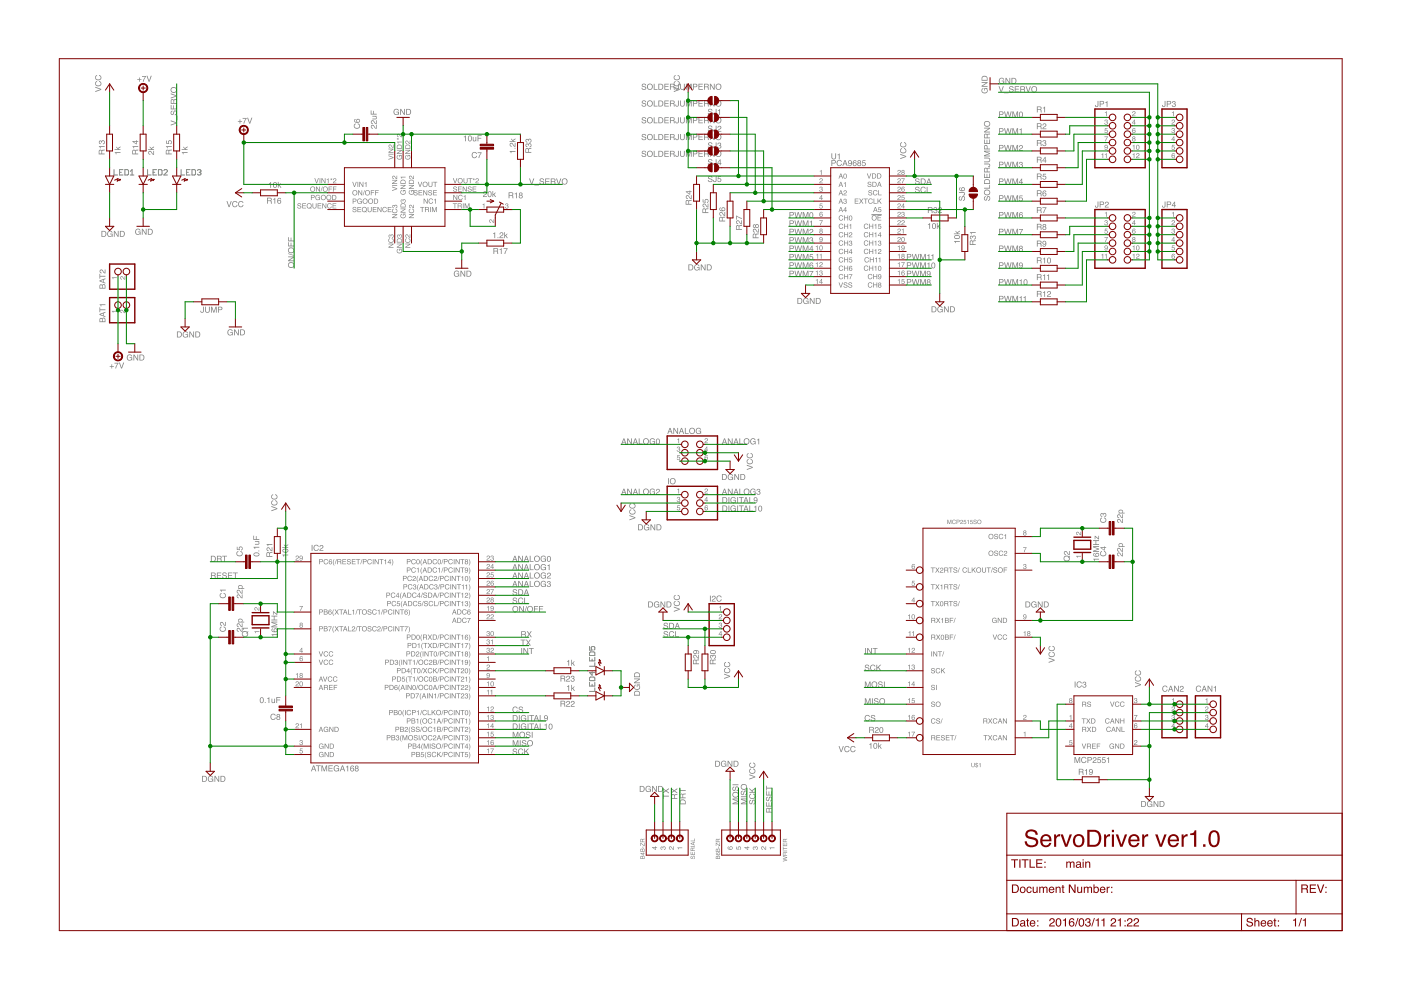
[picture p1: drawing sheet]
<svg xmlns="http://www.w3.org/2000/svg" width="297mm" height="210mm" viewBox="0 0 297 210" stroke-linecap="round" stroke-linejoin="round" font-family="sans-serif">
<g fill="#808080">
<path d="M63.5 128.5h.7l-.4 1h-.2l.1-.2 .4-.7h-.6z"/>
<path d="M63.6 157.1l.2-.2a.27 .27 0 0 1 .4 .2 .27 .27 0 0 1-.2 .3 .35 .35 0 0 1 0 .6 .35 .35 0 0 1-.5-.4h.1a.21 .21 0 0 0 .3 .3 .21 .21 0 0 0 0-.4h-.1v-.1a.17 .17 0 0 0 .2-.2 .17 .17 0 0 0-.1-.2l-.3 .3h-.1z"/>
<path d="M103.2 141.1a.37 .37 0 0 1 .7 .1 .37 .37 0 0 1-.5 .5l-.1 .1h.6v.2h-.8l.2-.4a.37 .37 0 0 0 .3-.2 .37 .37 0 0 0 0-.4l-.4 .3z"/>
<path d="M103.2 139.3l.4-.2v1.1h-.1v-.8z"/>
<path d="M63.6 158.7h.6v.1h-.5v.3a.36 .36 0 0 1 .5 .2 .36 .36 0 0 1-.3 .5 .36 .36 0 0 1-.4-.3h.1a.23 .23 0 0 0 .4 .1 .23 .23 0 0 0 0-.4 .23 .23 0 0 0-.4 .1h-.1z"/>
<path d="M173.8 36.2l.4-.2v1.1h-.1v-.8z"/>
<path d="M173.8 38a.37 .37 0 0 1 .6 .1 .37 .37 0 0 1-.4 .5l-.1 .1h.5v.2h-.7l.1-.4a.37 .37 0 0 0 .4-.2 .37 .37 0 0 0 0-.4l-.5 .3z"/>
<path d="M173.8 39.7l.3-.1a.27 .27 0 0 1 .3 .1 .27 .27 0 0 1-.1 .4 .35 .35 0 0 1-.1 .6 .35 .35 0 0 1-.5-.4h.1a.21 .21 0 0 0 .3 .2 .21 .21 0 0 0 0-.3l-.1-.1v-.1a.17 .17 0 0 0 .3-.1 .17 .17 0 0 0-.2-.2l-.2 .2h-.2z"/>
<path d="M173.8 43.2h.6v.1h-.5v.3a.36 .36 0 0 1 .5 .1 .36 .36 0 0 1-.2 .5 .36 .36 0 0 1-.5-.3h.2a.23 .23 0 0 0 .3 .1 .23 .23 0 0 0 0-.3 .23 .23 0 0 0-.3 0h-.1z"/>
<path d="M173.7 46.7h.8l-.5 1h-.1v-.2l.4-.7h-.6z"/>
<path d="M66.5 162.5l-.2 .5h.4zM66.4 162.3h.2l.5 1.2h-.2l-.2-.3h-.5l-.1 .3h-.2zM67 162.3h1v.1h-.4v1.1h-.2v-1.1h-.4zM68.2 162.3h.2l.4 1 .3-1h.3v1.2h-.2v-1l-.4 1h-.1l-.4-1v1h-.1zM69.6 162.3h1v.1h-.8v.4h.7v.2h-.7v.4h.8v.1h-1zM70.9 162.4a.56 .56 0 0 1 1 .3h-.2a.41 .41 0 0 0-.5-.3 .41 .41 0 0 0-.3 .5 .41 .41 0 0 0 .4 .5 .41 .41 0 0 0 .4-.4h-.4v-.1h.6v.6l-.2-.1a.63 .63 0 0 1-.9-.1 .63 .63 0 0 1 .1-.9zM72.6 162.5l-.2 .5h.4zM72.5 162.3h.2l.5 1.2h-.2l-.1-.3h-.5l-.2 .3h-.2zM73.4 162.6l.4-.3v1.2h-.1v-.8h-.3zM74.4 162.4l.5-.1 .2 .3-.5-.1-.2 .4a.42 .42 0 0 1 .6 .1 .42 .42 0 0 1-.3 .6 .42 .42 0 0 1-.4-.4zM74.4 163.2a.26 .26 0 0 0 .5 0 .26 .26 0 0 0-.5 0zM75.4 162.6a.21 .21 0 0 0 .4 0 .21 .21 0 0 0-.4 0zM75.4 163.2a.25 .25 0 0 0 .5 0 .25 .25 0 0 0-.5 0zM75.3 162.4a.35 .35 0 0 1 .6-.1 .35 .35 0 0 1-.1 .6 .38 .38 0 0 1 .1 .5 .38 .38 0 0 1-.6 0 .38 .38 0 0 1 .1-.5l-.2-.3z"/>
<path d="M176.3 33.9h.5a.36 .36 0 0 1 .4 .4 .36 .36 0 0 1-.4 .4h-.4v.5h-.1zM176.4 34.1v.4h.4a.22 .22 0 0 0 .2-.2 .22 .22 0 0 0-.2-.2zM177.5 34.1l.7-.2 .3 .4-.3-.2a.46 .46 0 0 0-.7 .5 .46 .46 0 0 0 .7 .3l.3-.2a.62 .62 0 0 1-.9 .4 .62 .62 0 0 1-.1-1zM179.2 34.1l-.2 .6h.3zM179.1 33.9h.2l.4 1.3h-.2l-.1-.4h-.5l-.1 .4h-.2zM179.9 34.1a.58 .58 0 0 1 .8 .2 .58 .58 0 0 1-.2 .8l-.5 .1-.2-.3 .5 .2 .2-.5a.4 .4 0 0 1-.6 .1 .4 .4 0 0 1 0-.6zM180 34.4a.26 .26 0 0 0 .5 0 .26 .26 0 0 0-.5 0zM180.9 34.1l.5-.1 .2 .3-.5-.2-.2 .5a.42 .42 0 0 1 .7 .1 .42 .42 0 0 1-.3 .6 .42 .42 0 0 1-.5-.5zM181 34.8a.26 .26 0 0 0 .5 0 .26 .26 0 0 0-.5 0zM182 34.3a.21 .21 0 0 0 .4 0 .21 .21 0 0 0-.4 0zM181.9 34.9a.25 .25 0 0 0 .5 0 .25 .25 0 0 0-.5 0zM181.9 34.1a.35 .35 0 0 1 .5-.1 .35 .35 0 0 1 0 .5 .38 .38 0 0 1 .1 .6 .38 .38 0 0 1-.6 0 .38 .38 0 0 1 .1-.6l-.2-.2zM182.9 34h.6v.1h-.5l-.1 .4a.43 .43 0 0 1 .6 .2 .43 .43 0 0 1-.2 .6 .43 .43 0 0 1-.6-.4h.2a.27 .27 0 0 0 .4 .1 .27 .27 0 0 0 0-.4 .27 .27 0 0 0-.4 .1l-.1-.1z"/>
<path d="M190.9 32.6l1.2 .5v.2l-1.2 .4v-.2l1-.3-1-.4zM191 31.6l.2-.2-.1 .3a.46 .46 0 0 0 .4 .6 .46 .46 0 0 0 .4-.7l-.2-.2a.62 .62 0 0 1 .3 .9 .62 .62 0 0 1-1 .1l-.2-.5zM191 30.3l.2-.2-.1 .3a.46 .46 0 0 0 .4 .7 .46 .46 0 0 0 .4-.7l-.2-.3a.62 .62 0 0 1 .3 1 .62 .62 0 0 1-1 0l-.2-.4z"/>
<path d="M57.5 107.3l1.3 .4v.2l-1.3 .5v-.2l1.1-.4-1.1-.3zM57.6 106.2l.3-.1-.2 .3a.46 .46 0 0 0 .5 .6 .46 .46 0 0 0 .3-.7l-.2-.2a.62 .62 0 0 1 .4 .9 .62 .62 0 0 1-1 0l-.2-.4zM57.6 105l.3-.2-.2 .3a.46 .46 0 0 0 .5 .6 .46 .46 0 0 0 .3-.7l-.2-.2a.62 .62 0 0 1 .4 .9 .62 .62 0 0 1-1 .1l-.2-.5z"/>
<path d="M20.2 18.4l1.3 .5v.1l-1.3 .5v-.2l1.1-.3-1.1-.4zM20.3 17.3l.3-.1-.2 .3a.46 .46 0 0 0 .4 .6 .46 .46 0 0 0 .4-.7l-.2-.2a.62 .62 0 0 1 .4 .9 .62 .62 0 0 1-1 .1l-.2-.5zM20.3 16.1l.3-.2-.2 .3a.46 .46 0 0 0 .4 .7 .46 .46 0 0 0 .4-.7l-.2-.3a.62 .62 0 0 1 .4 1 .62 .62 0 0 1-1 0l-.2-.5z"/>
<path d="M24.3 32.3h1.3v.1h-.9v.3h-.1zM24.6 31.1l.4 .3 .6-.4v.2l-.5 .3 .5 .1v.2h-1.3v-.2h.7l-.4-.3z"/>
<path d="M31.5 32.1a.72 .72 0 0 1 .9 .5l.1-.6h.2v.8l-.4-.1a.43 .43 0 0 0-.2-.4 .43 .43 0 0 0-.5 0l.3 .5-.4-.2zM31.7 31.1l.4 .3 .6-.4v.2l-.5 .3 .5 .1v.2h-1.3v-.2h.7l-.4-.3z"/>
<path d="M38.5 32.3h1.3v.1h-.9v.3h-.1zM38.9 31.1l.3 .3 .6-.4v.2l-.5 .3 .5 .1v.2h-1.3v-.2h.7l-.3-.3z"/>
<path d="M29.5 16.4h.1v.4h.4v.2h-.4v.3h-.1v-.3h-.4v-.2h.4zM30.1 16.1h.9l-.5 1.2h-.2v-.2l.5-.8h-.7zM31.1 16.1h.2l.3 1 .4-1h.2l-.5 1.2h-.2z"/>
<path d="M28.8 48.7a.56 .56 0 0 1 1 .2h-.2a.41 .41 0 0 0-.5-.3 .41 .41 0 0 0-.3 .6 .41 .41 0 0 0 .4 .5 .41 .41 0 0 0 .5-.5h-.4v-.1h.5v.7l-.1-.2a.63 .63 0 0 1-1 0 .63 .63 0 0 1 .1-.9zM30.1 48.5h.2l.6 1v-1h.2v1.3h-.2l-.7-1v1h-.1zM31.5 48.7v.9h.4a.51 .51 0 0 0 .3-.5 .51 .51 0 0 0-.4-.4zM31.3 48.5h.6a.64 .64 0 0 1 .5 .6 .64 .64 0 0 1-.5 .7h-.6z"/>
<path d="M21.7 49.1v1h.4a.51 .51 0 0 0 .3-.5 .51 .51 0 0 0-.4-.5zM21.5 49h.5a.64 .64 0 0 1 .6 .6 .64 .64 0 0 1-.6 .6h-.5zM22.9 49.1a.56 .56 0 0 1 1 .2h-.2a.41 .41 0 0 0-.5-.2 .41 .41 0 0 0-.3 .5 .41 .41 0 0 0 .4 .5 .41 .41 0 0 0 .4-.4h-.4v-.2h.6v.7l-.2-.1a.63 .63 0 0 1-.9-.1 .63 .63 0 0 1 .1-.9zM24.1 49h.2l.7 1v-1h.1v1.2h-.1l-.7-1v1h-.2zM25.6 49.1v1h.4a.51 .51 0 0 0 .3-.5 .51 .51 0 0 0-.4-.5zM25.4 49h.5a.64 .64 0 0 1 .6 .6 .64 .64 0 0 1-.6 .6h-.5z"/>
<path d="M50.8 25.3h.2v.4h.3v.1h-.3v.4h-.2v-.4h-.4v-.1h.4zM51.4 25h.9l-.5 1.2h-.2l.1-.2 .4-.8h-.7zM52.4 25h.2l.3 1 .4-1h.2l-.5 1.2h-.1z"/>
<path d="M57 38.8l.5-.2v1.2h-.2v-.8h-.3zM58 38.7l.1-.1a.59 .59 0 0 1 .6 .6 .59 .59 0 0 1-.6 .6l-.2-.4zM58.2 38.8a.53 .53 0 0 0-.2 .5 .53 .53 0 0 0 .4 .4 .52 .52 0 0 0 .2-.5 .52 .52 0 0 0-.4-.4zM58.9 38.6h.2v.7l.4-.4h.2l-.4 .3 .4 .6h-.2l-.3-.4-.1 .4h-.2z"/>
<path d="M96.4 57.5a.56 .56 0 0 1 .9 .3h-.1a.41 .41 0 0 0-.5-.3 .41 .41 0 0 0-.3 .5 .41 .41 0 0 0 .3 .5 .41 .41 0 0 0 .5-.4h-.4v-.1h.6v.7l-.2-.2a.63 .63 0 0 1-.9 0 .63 .63 0 0 1 .1-1zM97.6 57.4h.2l.7 1v-1h.1v1.3h-.2l-.6-1.1v1.1h-.2zM99.1 57.5v1h.4a.51 .51 0 0 0 .3-.5 .51 .51 0 0 0-.4-.5zM98.9 57.4h.5a.64 .64 0 0 1 .6 .6 .64 .64 0 0 1-.6 .7h-.5z"/>
<path d="M83.6 23.2a.56 .56 0 0 1 1 .3h-.2a.41 .41 0 0 0-.5-.3 .41 .41 0 0 0-.3 .5 .41 .41 0 0 0 .4 .5 .41 .41 0 0 0 .4-.4h-.4v-.1h.6v.7l-.2-.2a.63 .63 0 0 1-.9 0 .63 .63 0 0 1 .1-1zM84.8 23.1h.2l.7 1v-1h.1v1.3h-.1l-.7-1.1v1.1h-.2zM86.3 23.2v1h.4a.51 .51 0 0 0 .3-.5 .51 .51 0 0 0-.4-.5zM86.1 23.1h.5a.64 .64 0 0 1 .6 .6 .64 .64 0 0 1-.6 .7h-.5z"/>
<path d="M104.5 49.5l.5-.2v1.2h-.2v-.9h-.3zM105.5 50.3h.2v.2h-.2zM106 49.4a.43 .43 0 0 1 .7 .2 .43 .43 0 0 1-.5 .5l-.1 .2h.6v.2h-.8l.1-.4a.43 .43 0 0 0 .4-.2 .43 .43 0 0 0 0-.5l-.5 .3zM106.9 49.2h.2v.8l.4-.4h.2l-.4 .3 .4 .6h-.2l-.3-.5-.1 .5h-.2z"/>
<path d="M102.5 40.7a.43 .43 0 0 1 .7 .1 .43 .43 0 0 1-.5 .6l-.1 .2h.6v.2h-.8l.2-.4a.43 .43 0 0 0 .4-.2 .43 .43 0 0 0-.1-.5l-.5 .3zM103.5 40.7l.1-.1a.59 .59 0 0 1 .6 .6 .59 .59 0 0 1-.6 .6l-.2-.5zM103.7 40.7a.53 .53 0 0 0-.2 .5 .53 .53 0 0 0 .4 .4 .52 .52 0 0 0 .2-.5 .52 .52 0 0 0-.4-.4zM104.4 40.5h.2v.7l.4-.3h.2l-.4 .3 .4 .6h-.2l-.3-.5-.1 .5h-.2z"/>
<path d="M57.6 134.5h1.2v.1h-.9v.3h-.1zM57.7 133.3l.2-.1-.2 .5 .5 .2a.42 .42 0 0 1 .1-.7 .42 .42 0 0 1 .6 .3 .42 .42 0 0 1-.5 .5 .54 .54 0 0 1-.6 0 .54 .54 0 0 1-.1-.7zM58.1 133.6a.3 .3 0 0 0 .6 0 .3 .3 0 0 0-.6 0zM57.5 131.8h1.3v.2h-1.1l1.1 .3v.2l-1.1 .4h1.1v.1h-1.3v-.2l1.1-.4-1.1-.4zM57.5 130.5h1.3v.2h-.6v.7h.6v.1h-1.3v-.1h.6v-.7h-.6zM57.9 129.6l.8 .6v-.6h.1v.8l-.8-.6v.5h-.1z"/>
<path d="M50.3 126.1a.72 .72 0 0 1 .9 .6l.1-.7h.1v.9l-.4-.2a.43 .43 0 0 0-.2-.4 .43 .43 0 0 0-.5 0l.3 .5-.4-.2zM50.3 125.1a.72 .72 0 0 1 .9 .6l.1-.7h.1v.9l-.4-.2a.43 .43 0 0 0-.2-.4 .43 .43 0 0 0-.5 0l.3 .6-.4-.2zM50.6 124.3a.3 .3 0 0 0 .2 .4 .3 .3 0 0 0 .4-.1 .3 .3 0 0 0-.1-.4zM50.6 124.2a.45 .45 0 0 1 .6-.1 .45 .45 0 0 1 .1 .6h.5v.2h-1.3z"/>
<path d="M50.3 133.2a.72 .72 0 0 1 .9 .6l.1-.7h.1v.9l-.4-.2a.43 .43 0 0 0-.2-.4 .43 .43 0 0 0-.5 0l.3 .5-.4-.2zM50.3 132.2a.72 .72 0 0 1 .9 .6l.1-.6h.1v.8l-.4-.2a.43 .43 0 0 0-.2-.4 .43 .43 0 0 0-.5 .1l.3 .5-.4-.2zM50.6 131.4a.3 .3 0 0 0 .2 .4 .3 .3 0 0 0 .4-.1 .3 .3 0 0 0-.1-.4zM50.6 131.3a.45 .45 0 0 1 .6-.1 .45 .45 0 0 1 .1 .6h.5v.2h-1.3z"/>
<path d="M43 164.6v1h.4a.51 .51 0 0 0 .3-.5 .51 .51 0 0 0-.4-.5zM42.8 164.5h.6a.64 .64 0 0 1 .5 .6 .64 .64 0 0 1-.5 .7h-.6zM44.2 164.6a.56 .56 0 0 1 1 .3h-.2a.41 .41 0 0 0-.5-.3 .41 .41 0 0 0-.3 .5 .41 .41 0 0 0 .4 .5 .41 .41 0 0 0 .5-.4h-.4v-.1h.5v.7l-.1-.2a.63 .63 0 0 1-1 0 .63 .63 0 0 1 .1-1zM45.5 164.5h.2l.6 1v-1h.2v1.3h-.2l-.7-1.1v1.1h-.1zM46.9 164.6v1h.4a.51 .51 0 0 0 .3-.5 .51 .51 0 0 0-.4-.5zM46.8 164.5h.5a.64 .64 0 0 1 .5 .6 .64 .64 0 0 1-.5 .7h-.5z"/>
<path d="M200.9 110.2h.1l.3 .8 .2-.8h.2v.9h-.1v-.8l-.3 .8h-.1l-.2-.8v.8h-.1zM202 110.3l.4-.1 .2 .3a.35 .35 0 0 0-.4-.2 .35 .35 0 0 0-.2 .5 .35 .35 0 0 0 .5 .1l.2-.1a.4 .4 0 0 1-.5 .3 .4 .4 0 0 1-.3-.5zM202.8 110.2h.4a.26 .26 0 0 1 .3 .3 .26 .26 0 0 1-.3 .2h-.3v.4h-.1zM202.9 110.3v.3l.4-.1v-.2zM203.6 110.4a.31 .31 0 0 1 .6 0 .31 .31 0 0 1-.4 .4l-.1 .2 .5 .1h-.6l.3-.4a.18 .18 0 0 0 .2-.2 .18 .18 0 0 0-.2-.2 .18 .18 0 0 0-.2 .2zM204.4 110.2h.4l-.3 .1-.1 .3a.3 .3 0 0 1 .5 .1 .3 .3 0 0 1-.3 .4 .3 .3 0 0 1-.3-.2h.1a.19 .19 0 0 0 .3 .1 .19 .19 0 0 0 0-.3 .19 .19 0 0 0-.3 0zM205 110.4l.4-.2v.9h-.2v-.6zM205.8 110.2h.4l-.4 .1v.3a.3 .3 0 0 1 .4 .1 .3 .3 0 0 1-.2 .4 .3 .3 0 0 1-.3-.2h.1a.19 .19 0 0 0 .3 .1 .19 .19 0 0 0 0-.3 .19 .19 0 0 0-.3 0zM206.5 110.3l.4-.1 .1 .1-.1 .2a.21 .21 0 0 0-.2-.2 .21 .21 0 0 0-.2 .2h.1a.36 .36 0 0 1 .5 .3 .36 .36 0 0 1-.3 .4 .36 .36 0 0 1-.4-.4h.1a.24 .24 0 0 0 .2 .2 .24 .24 0 0 0 .3-.2l-.1-.1a.32 .32 0 0 1-.4-.1 .32 .32 0 0 1 0-.3zM207.2 110.7a.46 .46 0 0 1 .9 0 .46 .46 0 0 1-.9 0zM207.3 110.6a.35 .35 0 0 0 .7 0 .35 .35 0 0 0-.7 0z"/>
<path d="M227.8 160.5h.3l.3 1.1 .4-1.1h.2v1.3h-.1v-1.1l-.4 1.1h-.2l-.3-1.1v1.1h-.2zM229.4 160.7l.6-.2 .3 .4-.3-.2a.46 .46 0 0 0-.6 .4 .46 .46 0 0 0 .7 .4l.2-.2a.62 .62 0 0 1-.9 .4 .62 .62 0 0 1 0-1zM230.6 160.5h.5a.36 .36 0 0 1 .4 .4 .36 .36 0 0 1-.4 .3h-.4v.6h-.1zM230.7 160.6v.5h.4a.22 .22 0 0 0 .2-.2 .22 .22 0 0 0-.2-.3zM231.7 160.7a.43 .43 0 0 1 .8 .1 .43 .43 0 0 1-.5 .6l-.2 .2h.7v.2h-.9l.2-.4a.43 .43 0 0 0 .4-.2 .43 .43 0 0 0 0-.5l-.5 .3zM232.8 160.6h.6v.1h-.5l-.1 .3a.43 .43 0 0 1 .6 .2 .43 .43 0 0 1-.3 .6 .43 .43 0 0 1-.5-.4h.2a.27 .27 0 0 0 .4 .2 .27 .27 0 0 0 0-.4 .27 .27 0 0 0-.4 0h-.1zM233.7 160.6h.7v.1h-.5l-.1 .3a.43 .43 0 0 1 .6 .2 .43 .43 0 0 1-.3 .6 .43 .43 0 0 1-.5-.4h.2a.27 .27 0 0 0 .4 .2 .27 .27 0 0 0 0-.4 .27 .27 0 0 0-.4 0h-.2zM234.7 160.8l.4-.3v1.3h-.1v-.9h-.3z"/>
<path d="M222.3 139.4l1.3 .5v.2l-1.3 .4v-.2l1.1-.3-1.1-.4zM222.4 138.4l.3-.2-.2 .3a.46 .46 0 0 0 .5 .7 .46 .46 0 0 0 .3-.7l-.2-.3a.62 .62 0 0 1 .4 1 .62 .62 0 0 1-1 0l-.2-.5zM222.4 137.1l.3-.1-.2 .2a.46 .46 0 0 0 .5 .7 .46 .46 0 0 0 .3-.7l-.2-.3a.62 .62 0 0 1 .4 1 .62 .62 0 0 1-1 0l-.2-.4z"/>
<path d="M240.6 144.6l1.3 .5v.2l-1.3 .4v-.2l1.1-.3-1.1-.4zM240.7 143.6l.3-.2-.2 .3a.46 .46 0 0 0 .5 .6 .46 .46 0 0 0 .3-.7l-.2-.2a.62 .62 0 0 1 .4 .9 .62 .62 0 0 1-1 .1l-.2-.5zM240.7 142.3l.3-.2-.2 .3a.46 .46 0 0 0 .5 .7 .46 .46 0 0 0 .3-.7l-.2-.3a.62 .62 0 0 1 .4 1 .62 .62 0 0 1-1 0l-.2-.4z"/>
<path d="M242.1 170v.9h.4a.51 .51 0 0 0 .3-.5 .51 .51 0 0 0-.4-.4zM242 169.8h.5a.64 .64 0 0 1 .5 .7 .64 .64 0 0 1-.5 .6h-.5zM243.3 170a.56 .56 0 0 1 1 .2h-.2a.41 .41 0 0 0-.5-.2 .41 .41 0 0 0-.3 .5 .41 .41 0 0 0 .4 .5 .41 .41 0 0 0 .5-.4h-.4v-.2h.5v.7l-.1-.2a.63 .63 0 0 1-.9 0 .63 .63 0 0 1 0-.9zM244.6 169.8h.2l.6 1.1v-1.1h.2v1.3h-.2l-.7-1v1h-.1zM246 170v.9h.4a.51 .51 0 0 0 .3-.5 .51 .51 0 0 0-.4-.4zM245.9 169.8h.5a.64 .64 0 0 1 .5 .7 .64 .64 0 0 1-.5 .6h-.5z"/>
<path d="M217.6 127.7v.9h.4a.51 .51 0 0 0 .3-.5 .51 .51 0 0 0-.4-.4zM217.4 127.5h.5a.64 .64 0 0 1 .6 .7 .64 .64 0 0 1-.6 .6h-.5zM218.8 127.7a.56 .56 0 0 1 1 .2h-.2a.41 .41 0 0 0-.5-.2 .41 .41 0 0 0-.3 .5 .41 .41 0 0 0 .4 .5 .41 .41 0 0 0 .4-.4h-.4v-.2h.6v.7l-.2-.2a.63 .63 0 0 1-.9 0 .63 .63 0 0 1 .1-.9zM220 127.5h.2l.7 1.1v-1.1h.1v1.3h-.1l-.7-1v1h-.2zM221.5 127.7v.9h.4a.51 .51 0 0 0 .3-.5 .51 .51 0 0 0-.4-.4zM221.3 127.5h.5a.64 .64 0 0 1 .6 .7 .64 .64 0 0 1-.6 .6h-.5z"/>
<path d="M231.8 118.5h1.2v.1h-.9v.3h-.1zM231.9 117.3l.2-.1-.2 .5 .5 .2a.42 .42 0 0 1 .1-.7 .42 .42 0 0 1 .6 .4 .42 .42 0 0 1-.4 .4 .54 .54 0 0 1-.7 0 .54 .54 0 0 1-.1-.7zM232.4 117.6a.26 .26 0 0 0 .5 0 .26 .26 0 0 0-.5 0zM231.8 115.8h1.2v.2h-1l1 .3v.2l-1 .4h1v.1h-1.2v-.2l1-.4-1-.4zM231.8 114.5h1.2v.2h-.6v.7h.6v.1h-1.2v-.1h.5v-.7h-.5zM232.1 113.6l.8 .6v-.6h.1v.8l-.8-.6v.5h-.1z"/>
<path d="M237 110.1a.72 .72 0 0 1 .8 .6l.1-.7h.2v.9l-.4-.2a.43 .43 0 0 0-.2-.4 .43 .43 0 0 0-.5 0l.3 .5-.4-.2zM237 109.1a.72 .72 0 0 1 .8 .6l.1-.7h.2v.9l-.4-.2a.43 .43 0 0 0-.2-.4 .43 .43 0 0 0-.5 .1l.3 .5-.4-.2zM237.3 108.3a.3 .3 0 0 0 .1 .4 .3 .3 0 0 0 .4-.1 .3 .3 0 0 0 0-.4zM237.3 108.2a.45 .45 0 0 1 .6-.1 .45 .45 0 0 1 .1 .6h.4v.2h-1.2z"/>
<path d="M237 117.2a.72 .72 0 0 1 .8 .6l.1-.7h.2v.9l-.4-.2a.43 .43 0 0 0-.2-.4 .43 .43 0 0 0-.5 0l.3 .5-.4-.2zM237 116.2a.72 .72 0 0 1 .8 .6l.1-.6h.2v.8l-.4-.1a.43 .43 0 0 0-.2-.5 .43 .43 0 0 0-.5 .1l.3 .5-.4-.2zM237.3 115.4a.3 .3 0 0 0 .1 .4 .3 .3 0 0 0 .4-.1 .3 .3 0 0 0 0-.4zM237.3 115.3a.45 .45 0 0 1 .6-.1 .45 .45 0 0 1 .1 .6h.4v.2h-1.2z"/>
<path d="M184.3 157.8l.4-.3v1.2h-.1v-.8h-.3zM185.3 157.6l.1-.1a.59 .59 0 0 1 .6 .7 .59 .59 0 0 1-.6 .5l-.2-.4zM185.5 157.7a.53 .53 0 0 0-.2 .5 .53 .53 0 0 0 .4 .4 .52 .52 0 0 0 .2-.5 .52 .52 0 0 0-.4-.4zM186.2 157.5h.1v.7l.4-.4h.2l-.3 .4 .4 .5h-.2l-.3-.4-.2 .4h-.1z"/>
<path d="M177.8 158.2h.2l.4 1.1 .3-1.1h.2l-.5 1.3h-.1zM179.2 158.4l.6-.2 .3 .4-.3-.2a.46 .46 0 0 0-.6 .4 .46 .46 0 0 0 .7 .4l.2-.2a.62 .62 0 0 1-.9 .4 .62 .62 0 0 1 0-1zM180.4 158.4l.7-.2 .3 .4-.3-.2a.46 .46 0 0 0-.7 .4 .46 .46 0 0 0 .7 .4l.3-.2a.62 .62 0 0 1-1 .4 .62 .62 0 0 1 0-1z"/>
<path d="M53.8 117.4a.64 .64 0 0 1 .7-.3 .64 .64 0 0 1 .5 .7 .65 .65 0 0 1-.8 .2 .65 .65 0 0 1-.4-.6zM53.9 117.4a.47 .47 0 0 0 .5 .4 .47 .47 0 0 0 .4-.3l-.4-.2zM54.8 116.7h.2v.2h-.2zM53.7 115.9h1.3v.2h-.9v.3h-.1zM54.1 114.7h.9l-.2 .2a.32 .32 0 0 1 .2 .3 .32 .32 0 0 1-.3 .3h-.6v-.2h.6l.2-.2-.2-.2h-.6zM53.7 113.6h.2v.7h.3v-.6h.2v.6h.6v.2h-1.3z"/>
<path d="M59.9 117.6h1.2v.2h-.9v.2h-.1zM59.9 116.6a.64 .64 0 0 1 .8-.3 .64 .64 0 0 1 .4 .7 .65 .65 0 0 1-.7 .2 .65 .65 0 0 1-.5-.6zM60.1 116.6a.47 .47 0 0 0 .4 .4 .47 .47 0 0 0 .5-.3l-.5-.2zM60.2 115.4l.3 .4 .6-.4v.2l-.5 .3 .5 .1v.1h-1.3v-.1h.8l-.4-.4z"/>
<path d="M135.9 181.6v.4h.2v-.3zM136.3 181.6l-.1 .4h.4l-.1-.4zM135.9 181.5h.7l.1 .6h-.9zM136 181l.4 .2v-.2zM135.8 180.8h.6v-.1l.3 .3h-.3l-.1 .3zM135.9 180.1v.4h.2v-.4zM136.3 180l-.1 .5h.4l-.1-.4zM135.9 180h.7l.1 .6h-.9zM136.3 179.5l.1 .3zM135.8 178.7l.8 .5 .1-.5v.7l-.8-.5-.1 .5zM135.9 178v.4h.3l-.1-.4zM135.9 177.9l.3 .1 .5-.2v.2h-.4v.2v.2h.4v.2h-.9z"/>
<path d="M135.8 166.8v1l.4-.1a.51 .51 0 0 0 .3-.5 .51 .51 0 0 0-.4-.4zM135.6 166.6h.5a.64 .64 0 0 1 .6 .7 .64 .64 0 0 1-.6 .6h-.5zM137 166.8a.56 .56 0 0 1 1 .2h-.2a.41 .41 0 0 0-.5-.2 .41 .41 0 0 0-.3 .5 .41 .41 0 0 0 .4 .5 .41 .41 0 0 0 .4-.4h-.4v-.2h.6v.7l-.2-.2a.63 .63 0 0 1-.9 0 .63 .63 0 0 1 .1-.9zM138.3 166.6h.2l.6 1.1v-1.1h.2v1.3h-.2l-.7-1v1h-.1zM139.7 166.8v1l.4-.1a.51 .51 0 0 0 .3-.5 .51 .51 0 0 0-.4-.4zM139.5 166.6h.6a.64 .64 0 0 1 .5 .7 .64 .64 0 0 1-.6 .6h-.5z"/>
<path d="M27.1 75.3a.56 .56 0 0 1 .9 .3h-.2a.41 .41 0 0 0-.5-.3 .41 .41 0 0 0-.2 .5 .41 .41 0 0 0 .3 .5 .41 .41 0 0 0 .5-.4h-.4v-.1h.5v.6l-.1-.1a.63 .63 0 0 1-.9-.1 .63 .63 0 0 1 .1-.9zM28.3 75.2h.2l.6 1v-1h.2v1.2h-.2l-.6-1v1h-.2zM29.7 75.3v1h.4a.51 .51 0 0 0 .3-.5 .51 .51 0 0 0-.4-.5zM29.6 75.2h.5a.64 .64 0 0 1 .5 .6 .64 .64 0 0 1-.5 .6h-.5z"/>
<path d="M23.6 77.2h.2v.4h.3v.2h-.3v.3h-.2v-.3h-.3v-.2h.3zM24.3 76.9h.8l-.5 1.2h-.2l.1-.2 .4-.8h-.6zM25.2 76.9h.2l.4 1 .3-1h.2l-.4 1.2h-.2z"/>
<path d="M151.9 181.6v.4h.2v-.3zM152.3 181.6l-.1 .4h.4l-.1-.4zM151.9 181.5h.7l.1 .6h-.9zM151.9 180.8l.1-.1-.1 .4 .3 .1a.3 .3 0 0 1 .1-.5 .3 .3 0 0 1 .4 .2 .3 .3 0 0 1-.2 .4l-.7-.1zM152.2 181a.2 .2 0 0 0 .4 0 .2 .2 0 0 0-.4 0zM151.9 180.1v.4h.2v-.4zM152.3 180l-.1 .5h.4l-.1-.4zM151.9 180h.7l.1 .6h-.9zM152.3 179.5l.1 .3zM151.8 178.7l.8 .5 .1-.5v.7l-.8-.5-.1 .5zM151.9 178v.4h.3l-.1-.4zM151.9 177.9l.3 .1 .5-.2v.2h-.4v.2v.2h.4v.2h-.9z"/>
<path d="M151.8 161.5v.9h.4a.51 .51 0 0 0 .3-.5 .51 .51 0 0 0-.4-.4zM151.6 161.3h.5a.64 .64 0 0 1 .6 .6 .64 .64 0 0 1-.6 .7h-.5zM153 161.5a.56 .56 0 0 1 1 .2h-.2a.41 .41 0 0 0-.5-.3 .41 .41 0 0 0-.3 .5 .41 .41 0 0 0 .4 .6 .41 .41 0 0 0 .4-.5h-.4v-.1h.6v.7l-.2-.2a.63 .63 0 0 1-.9 0 .63 .63 0 0 1 .1-.9zM154.3 161.3h.2l.6 1v-1h.2v1.3h-.2l-.7-1.1v1.1h-.1zM155.7 161.5v.9h.4a.51 .51 0 0 0 .3-.5 .51 .51 0 0 0-.4-.4zM155.5 161.3h.6a.64 .64 0 0 1 .5 .6 .64 .64 0 0 1-.6 .7h-.5z"/>
<path d="M158.9 164.2l1.2 .4v.2l-1.2 .5v-.2l1-.4-1-.3zM159 163.1l.2-.1-.1 .2a.46 .46 0 0 0 .4 .7 .46 .46 0 0 0 .4-.7l-.2-.2a.62 .62 0 0 1 .3 .9 .62 .62 0 0 1-1 0l-.2-.4zM159 161.8l.2-.1-.1 .3a.46 .46 0 0 0 .4 .6 .46 .46 0 0 0 .4-.7l-.2-.2a.62 .62 0 0 1 .3 .9 .62 .62 0 0 1-1 .1l-.2-.5z"/>
<path d="M120.2 145.5l.5-.2v1.2h-.2v-.9h-.3zM121.1 145.2h.2v.8l.4-.4h.2l-.4 .3 .4 .6h-.2l-.3-.5-.1 .5h-.2z"/>
<path d="M120.2 140.2l.5-.3v1.2h-.2v-.8h-.3zM121.1 139.9h.2v.7l.4-.4h.2l-.4 .4 .4 .5h-.2l-.3-.4-.1 .4h-.2z"/>
<path d="M142.9 128.6l1.2 .5v.2l-1.2 .4v-.2l1-.3-1-.4zM143 127.6l.2-.2-.1 .3a.46 .46 0 0 0 .4 .6 .46 .46 0 0 0 .4-.7l-.2-.2a.62 .62 0 0 1 .3 .9 .62 .62 0 0 1-1 .1l-.2-.5zM143 126.3l.2-.2-.1 .3a.46 .46 0 0 0 .4 .7 .46 .46 0 0 0 .4-.7l-.2-.3a.62 .62 0 0 1 .3 1 .62 .62 0 0 1-1 0l-.2-.4z"/>
<path d="M137.6 127.7v.9h.4a.51 .51 0 0 0 .3-.5 .51 .51 0 0 0-.4-.4zM137.4 127.5h.5a.64 .64 0 0 1 .6 .7 .64 .64 0 0 1-.6 .6h-.5zM138.8 127.7a.56 .56 0 0 1 1 .2h-.2a.41 .41 0 0 0-.5-.2 .41 .41 0 0 0-.3 .5 .41 .41 0 0 0 .4 .5 .41 .41 0 0 0 .4-.4h-.4v-.2h.6v.7l-.2-.2a.63 .63 0 0 1-.9 0 .63 .63 0 0 1 .1-.9zM140 127.5h.2l.7 1.1v-1.1h.1v1.3h-.1l-.7-1v1h-.2zM141.5 127.7v.9h.4a.51 .51 0 0 0 .3-.5 .51 .51 0 0 0-.4-.4zM141.3 127.5h.5a.64 .64 0 0 1 .6 .7 .64 .64 0 0 1-.6 .6h-.5z"/>
<path d="M134.7 146.7l-.1 .6h.9v-.4a.53 .53 0 0 0-.8-.2zM134.6 146.6a.68 .68 0 0 1 1.1 .4v.5h-1.3v-.7zM134.5 145.3l.3-.2v.2a.41 .41 0 0 0-.2 .5 .41 .41 0 0 0 .5 .3 .41 .41 0 0 0 .5-.4 .41 .41 0 0 0-.4-.4v.4h-.2v-.6h.7l-.2 .2a.62 .62 0 0 1-.1 .8 .62 .62 0 0 1-.8 0 .62 .62 0 0 1-.1-.8zM134.4 143.9h1.3v.2l-1 .6h1v.2h-1.3v-.2l1-.7h-1zM134.7 142.8l-.1 .6h.9v-.4a.53 .53 0 0 0-.8-.2zM134.6 142.7a.68 .68 0 0 1 1.1 .4v.5h-1.3v-.7z"/>
<path d="M78.7 26.6a.72 .72 0 0 1 .9 .5l.1-.6h.2v.8l-.4-.1a.43 .43 0 0 0-.2-.5 .43 .43 0 0 0-.5 .1l.3 .5-.4-.2zM78.7 25.6a.72 .72 0 0 1 .9 .5l.1-.6h.2v.8l-.4-.1a.43 .43 0 0 0-.2-.4 .43 .43 0 0 0-.5 0l.3 .5-.4-.2zM78.9 24.6h1l-.2 .1a.32 .32 0 0 1 .2 .4 .32 .32 0 0 1-.3 .2h-.7v-.1l.7-.1 .1-.1-.1-.2-.7-.1zM78.6 23.4h.2v.7h.3v-.6h.2v.6h.6v.2h-1.3z"/>
<path d="M98.3 29l.5-.3v1.3h-.2v-.9h-.3zM99.3 28.9l.2-.1a.59 .59 0 0 1 .6 .6 .59 .59 0 0 1-.7 .5l-.2-.4zM99.5 28.9a.53 .53 0 0 0-.2 .5 .53 .53 0 0 0 .4 .4 .52 .52 0 0 0 .2-.5 .52 .52 0 0 0-.4-.4zM100.2 29h.2v.7l.2 .1 .2-.1v-.7h.2v1l-.2-.2a.32 .32 0 0 1-.3 .2 .32 .32 0 0 1-.3-.3zM101.3 28.7h.8v.1h-.7v.4h.6v.2h-.6v.6h-.1z"/>
<path d="M146.1 56.2v1h.4a.51 .51 0 0 0 .3-.5 .51 .51 0 0 0-.4-.5zM146 56.1h.5a.64 .64 0 0 1 .5 .6 .64 .64 0 0 1-.5 .6h-.5zM147.3 56.2a.56 .56 0 0 1 1 .2h-.2a.41 .41 0 0 0-.5-.2 .41 .41 0 0 0-.3 .5 .41 .41 0 0 0 .4 .5 .41 .41 0 0 0 .5-.4h-.4v-.1h.5v.6l-.1-.1a.63 .63 0 0 1-.9-.1 .63 .63 0 0 1 0-.9zM148.6 56.1h.2l.6 1v-1h.2v1.2h-.2l-.7-1v1h-.1zM150 56.2v1h.4a.51 .51 0 0 0 .3-.5 .51 .51 0 0 0-.4-.5zM149.9 56.1h.5a.64 .64 0 0 1 .5 .6 .64 .64 0 0 1-.5 .6h-.5z"/>
<path d="M136.2 17.8h.5l.3 .1v.2h-.2a.29 .29 0 0 0-.3-.2 .29 .29 0 0 0-.3 .3h.1a.5 .5 0 0 1 .5 .2 .5 .5 0 0 1 .1 .6h-.6l-.2-.2-.1-.2h.2a.33 .33 0 0 0 .3 .3 .33 .33 0 0 0 .3-.3v-.1a.52 .52 0 0 1-.5-.1 .52 .52 0 0 1-.1-.6zM137.2 18.4a.65 .65 0 0 1 1.3 0 .65 .65 0 0 1-1.3 0zM137.4 18.4a.48 .48 0 0 0 .9 0 .48 .48 0 0 0-.9 0zM138.6 17.8h.2v1.1h.6v.1h-.8zM139.8 17.9v1h.3a.51 .51 0 0 0 .4-.5 .51 .51 0 0 0-.4-.5zM139.6 17.8h.5a.64 .64 0 0 1 .5 .6 .64 .64 0 0 1-.5 .6h-.5zM140.9 17.8h.9v.1h-.8v.4h.7v.1h-.7v.5h.8v.1h-.9zM142.2 17.9v.4h.4a.22 .22 0 0 0 .3-.2 .22 .22 0 0 0-.3-.2zM142 17.8h.6a.35 .35 0 0 1 .4 .2 .35 .35 0 0 1-.1 .4l.2 .6h-.2l-.1-.4-.2-.1h-.4v.5h-.2zM143.7 17.8h.2v.8a.37 .37 0 0 1-.4 .5 .37 .37 0 0 1-.3-.5h.1a.21 .21 0 0 0 .2 .3 .21 .21 0 0 0 .2-.2zM144.2 17.8h.2v.7a.33 .33 0 0 0 .3 .4 .33 .33 0 0 0 .3-.4v-.7h.2v.7a.5 .5 0 0 1-.5 .6 .5 .5 0 0 1-.5-.6zM145.4 17.8h.3l.3 1 .4-1h.2v1.2h-.1v-1l-.4 1h-.1l-.4-1v1h-.2zM146.9 17.8h.6a.36 .36 0 0 1 .4 .3 .36 .36 0 0 1-.4 .4h-.4v.5h-.2zM147.1 17.9v.4h.3a.22 .22 0 0 0 .3-.2 .22 .22 0 0 0-.3-.2zM148.1 17.8h.9v.1h-.7v.4h.7v.1h-.7v.5h.7v.1h-.9zM149.4 17.9v.4h.4a.22 .22 0 0 0 .3-.2 .22 .22 0 0 0-.2-.2zM149.3 17.8h.6a.35 .35 0 0 1 .3 .2 .35 .35 0 0 1-.1 .4l.2 .6h-.2l-.1-.4-.2-.1h-.4v.5h-.1zM150.5 17.8h.2l.7 1v-1h.1v1.2h-.2l-.6-1v1h-.2zM151.7 18.4a.65 .65 0 0 1 1.3 0 .65 .65 0 0 1-1.3 0zM151.9 18.4a.5 .5 0 0 0 1 0 .5 .5 0 0 0-1 0z"/>
<path d="M136.2 21.4l.5-.1 .3 .2v.2h-.2a.29 .29 0 0 0-.3-.3 .29 .29 0 0 0-.3 .3l.1 .1a.5 .5 0 0 1 .5 .2 .5 .5 0 0 1 .1 .5l-.6 .1-.2-.2-.1-.2h.2a.33 .33 0 0 0 .3 .3 .33 .33 0 0 0 .3-.3v-.1a.52 .52 0 0 1-.5-.2 .52 .52 0 0 1-.1-.5zM137.2 22a.65 .65 0 0 1 1.3 0 .65 .65 0 0 1-1.3 0zM137.4 21.9a.48 .48 0 0 0 .9 0 .48 .48 0 0 0-.9 0zM138.6 21.3h.2v1.1h.6v.2h-.8zM139.8 21.5v.9h.3a.51 .51 0 0 0 .4-.5 .51 .51 0 0 0-.4-.4zM139.6 21.3h.5a.64 .64 0 0 1 .5 .6 .64 .64 0 0 1-.5 .7h-.5zM140.9 21.3h.9v.2h-.8v.4h.7v.1h-.7v.4h.8v.2h-.9zM142.2 21.5v.4h.4a.22 .22 0 0 0 .3-.2 .22 .22 0 0 0-.3-.2zM142 21.3h.6a.35 .35 0 0 1 .4 .2 .35 .35 0 0 1-.1 .5l.2 .6h-.2l-.1-.5-.2-.1h-.4v.6h-.2zM143.7 21.3h.2v.9a.37 .37 0 0 1-.4 .4 .37 .37 0 0 1-.3-.4h.1a.21 .21 0 0 0 .2 .3 .21 .21 0 0 0 .2-.2zM144.2 21.3h.2v.8a.33 .33 0 0 0 .3 .4 .33 .33 0 0 0 .3-.4v-.8h.2v.7a.5 .5 0 0 1-.5 .6 .5 .5 0 0 1-.5-.6zM145.4 21.3h.3l.3 1.1 .4-1.1h.2v1.3h-.1v-1.1l-.4 1.1h-.1l-.4-1.1v1.1h-.2zM146.9 21.3h.6a.36 .36 0 0 1 .4 .4 .36 .36 0 0 1-.4 .3h-.4v.6h-.2zM147.1 21.5v.4h.3a.22 .22 0 0 0 .3-.2 .22 .22 0 0 0-.3-.2zM148.1 21.3h.9v.2h-.7v.4h.7v.1h-.7v.4h.7v.2h-.9zM149.4 21.5v.4h.4a.22 .22 0 0 0 .3-.2 .22 .22 0 0 0-.2-.2zM149.3 21.3h.6a.35 .35 0 0 1 .3 .2 .35 .35 0 0 1-.1 .5l.2 .6h-.2l-.1-.5-.2-.1h-.4v.6h-.1zM150.5 21.3h.2l.7 1v-1h.1v1.3h-.2l-.6-1v1h-.2zM151.7 22a.65 .65 0 0 1 1.3 0 .65 .65 0 0 1-1.3 0zM151.9 21.9a.5 .5 0 0 0 1 0 .5 .5 0 0 0-1 0z"/>
<path d="M136.2 24.9h.5l.3 .2v.1h-.2a.29 .29 0 0 0-.3-.2 .29 .29 0 0 0-.3 .3h.1a.5 .5 0 0 1 .5 .2 .5 .5 0 0 1 .1 .6h-.6l-.2-.2-.1-.2h.2a.33 .33 0 0 0 .3 .3 .33 .33 0 0 0 .3-.3 .52 .52 0 0 1-.5-.2 .52 .52 0 0 1-.1-.6zM137.2 25.5a.65 .65 0 0 1 1.3 0 .65 .65 0 0 1-1.3 0zM137.4 25.5a.48 .48 0 0 0 .9 0 .48 .48 0 0 0-.9 0zM138.6 24.9h.2v1.1h.6v.1h-.8zM139.8 25v1h.3a.51 .51 0 0 0 .4-.5 .51 .51 0 0 0-.4-.5zM139.6 24.9h.5a.64 .64 0 0 1 .5 .6 .64 .64 0 0 1-.5 .6h-.5zM140.9 24.9h.9v.1h-.8v.4h.7v.2h-.7v.4h.8v.1h-.9zM142.2 25v.4h.4a.22 .22 0 0 0 .3-.2 .22 .22 0 0 0-.3-.2zM142 24.9h.6a.35 .35 0 0 1 .4 .2 .35 .35 0 0 1-.1 .4l.2 .6h-.2l-.1-.4-.2-.1h-.4v.5h-.2zM143.7 24.9h.2v.9a.37 .37 0 0 1-.4 .4 .37 .37 0 0 1-.3-.5h.1a.21 .21 0 0 0 .2 .3 .21 .21 0 0 0 .2-.2zM144.2 24.9h.2v.8a.33 .33 0 0 0 .3 .3 .33 .33 0 0 0 .3-.3v-.8h.2v.7a.5 .5 0 0 1-.5 .6 .5 .5 0 0 1-.5-.6zM145.4 24.9h.3l.3 1 .4-1h.2v1.2h-.1v-1l-.4 1h-.1l-.4-1v1h-.2zM146.9 24.9h.6a.36 .36 0 0 1 .4 .3 .36 .36 0 0 1-.4 .4h-.4v.5h-.2zM147.1 25v.5h.3a.22 .22 0 0 0 .3-.3 .22 .22 0 0 0-.3-.2zM148.1 24.9h.9v.1h-.7v.4h.7v.2h-.7v.4h.7v.1h-.9zM149.4 25v.4h.4a.22 .22 0 0 0 .3-.2 .22 .22 0 0 0-.2-.2zM149.3 24.9h.6a.35 .35 0 0 1 .3 .2 .35 .35 0 0 1-.1 .4l.2 .6h-.2l-.1-.4-.2-.1h-.4v.5h-.1zM150.5 24.9h.2l.7 1v-1h.1v1.2h-.2l-.6-1v1h-.2zM151.7 25.5a.65 .65 0 0 1 1.3 0 .65 .65 0 0 1-1.3 0zM151.9 25.5a.5 .5 0 0 0 1 0 .5 .5 0 0 0-1 0z"/>
<path d="M136.2 28.5l.5-.1 .3 .2v.2h-.2a.29 .29 0 0 0-.3-.3 .29 .29 0 0 0-.3 .3l.1 .1a.5 .5 0 0 1 .5 .2 .5 .5 0 0 1 .1 .5l-.6 .1-.2-.2-.1-.2h.2a.33 .33 0 0 0 .3 .3 .33 .33 0 0 0 .3-.3v-.1a.52 .52 0 0 1-.5-.1 .52 .52 0 0 1-.1-.6zM137.2 29.1a.65 .65 0 0 1 1.3 0 .65 .65 0 0 1-1.3 0zM137.4 29a.48 .48 0 0 0 .9 0 .48 .48 0 0 0-.9 0zM138.6 28.4h.2v1.1h.6v.2h-.8zM139.8 28.6v.9h.3a.51 .51 0 0 0 .4-.5 .51 .51 0 0 0-.4-.4zM139.6 28.4h.5a.64 .64 0 0 1 .5 .7 .64 .64 0 0 1-.5 .6h-.5zM140.9 28.4h.9v.2h-.8v.4h.7v.1h-.7v.4h.8v.2h-.9zM142.2 28.6v.4h.4a.22 .22 0 0 0 .3-.2 .22 .22 0 0 0-.3-.2zM142 28.4h.6a.35 .35 0 0 1 .4 .2 .35 .35 0 0 1-.1 .5l.2 .6h-.2l-.1-.5-.2-.1h-.4v.6h-.2zM143.7 28.4h.2v.9a.37 .37 0 0 1-.4 .4 .37 .37 0 0 1-.3-.4h.1a.21 .21 0 0 0 .2 .3 .21 .21 0 0 0 .2-.2zM144.2 28.4h.2v.8a.33 .33 0 0 0 .3 .4 .33 .33 0 0 0 .3-.4v-.8h.2v.7a.5 .5 0 0 1-.5 .6 .5 .5 0 0 1-.5-.6zM145.4 28.4h.3l.3 1.1 .4-1.1h.2v1.3h-.1v-1.1l-.4 1.1h-.1l-.4-1.1v1.1h-.2zM146.9 28.4h.6a.36 .36 0 0 1 .4 .4 .36 .36 0 0 1-.4 .4h-.4v.5h-.2zM147.1 28.6v.4h.3a.22 .22 0 0 0 .3-.2 .22 .22 0 0 0-.3-.2zM148.1 28.4h.9v.2h-.7v.4h.7v.1h-.7v.4h.7v.2h-.9zM149.4 28.6v.4h.4a.22 .22 0 0 0 .3-.2 .22 .22 0 0 0-.2-.2zM149.3 28.4h.6a.35 .35 0 0 1 .3 .2 .35 .35 0 0 1-.1 .5l.2 .6h-.2l-.1-.5-.2-.1h-.4v.6h-.1zM150.5 28.4h.2l.7 1v-1h.1v1.3h-.2l-.6-1v1h-.2zM151.7 29.1a.65 .65 0 0 1 1.3 0 .65 .65 0 0 1-1.3 0zM151.9 29a.5 .5 0 0 0 1 0 .5 .5 0 0 0-1 0z"/>
<path d="M136.2 32.1l.5-.1 .3 .2v.2h-.2a.29 .29 0 0 0-.3-.3 .29 .29 0 0 0-.3 .3h.1a.5 .5 0 0 1 .5 .2 .5 .5 0 0 1 .1 .6h-.6l-.2-.2-.1-.2h.2a.33 .33 0 0 0 .3 .3 .33 .33 0 0 0 .3-.3 .52 .52 0 0 1-.5-.2 .52 .52 0 0 1-.1-.5zM137.2 32.6a.65 .65 0 0 1 1.3 0 .65 .65 0 0 1-1.3 0zM137.4 32.6a.48 .48 0 0 0 .9 0 .48 .48 0 0 0-.9 0zM138.6 32h.2v1.1h.6v.1h-.8zM139.8 32.1v1h.3a.51 .51 0 0 0 .4-.5 .51 .51 0 0 0-.4-.5zM139.6 32h.5a.64 .64 0 0 1 .5 .6 .64 .64 0 0 1-.5 .6h-.5zM140.9 32h.9v.1h-.8v.4h.7v.2h-.7v.4h.8v.1h-.9zM142.2 32.1v.5h.4a.22 .22 0 0 0 .3-.2 .22 .22 0 0 0-.3-.3zM142 32h.6a.35 .35 0 0 1 .4 .2 .35 .35 0 0 1-.1 .4l.2 .6h-.2l-.1-.4-.2-.1h-.4v.5h-.2zM143.7 32h.2v.9a.37 .37 0 0 1-.4 .4 .37 .37 0 0 1-.3-.5h.1a.21 .21 0 0 0 .2 .3 .21 .21 0 0 0 .2-.1zM144.2 32h.2v.8a.33 .33 0 0 0 .3 .3 .33 .33 0 0 0 .3-.3v-.8h.2v.7a.5 .5 0 0 1-.5 .6 .5 .5 0 0 1-.5-.6zM145.4 32h.3l.3 1 .4-1h.2v1.2h-.1v-1l-.4 1h-.1l-.4-1v1h-.2zM146.9 32h.6a.36 .36 0 0 1 .4 .3 .36 .36 0 0 1-.4 .4h-.4v.5h-.2zM147.1 32.1v.5h.3a.22 .22 0 0 0 .3-.3 .22 .22 0 0 0-.3-.2zM148.1 32h.9v.1h-.7v.4h.7v.2h-.7v.4h.7v.1h-.9zM149.4 32.1v.5h.4a.22 .22 0 0 0 .3-.2 .22 .22 0 0 0-.2-.3zM149.3 32h.6a.35 .35 0 0 1 .3 .2 .35 .35 0 0 1-.1 .4l.2 .6h-.2l-.1-.4-.2-.1h-.4v.5h-.1zM150.5 32h.2l.7 1v-1h.1v1.2h-.2l-.6-1v1h-.2zM151.7 32.6a.65 .65 0 0 1 1.3 0 .65 .65 0 0 1-1.3 0zM151.9 32.6a.5 .5 0 0 0 1 0 .5 .5 0 0 0-1 0z"/>
<path d="M142.9 18.4l1.2 .5v.1l-1.2 .5v-.2l1-.3-1-.4zM143 17.3l.2-.1-.1 .3a.46 .46 0 0 0 .4 .6 .46 .46 0 0 0 .4-.7l-.2-.2a.62 .62 0 0 1 .3 .9 .62 .62 0 0 1-1 .1l-.2-.5zM143 16.1l.2-.2-.1 .3a.46 .46 0 0 0 .4 .7 .46 .46 0 0 0 .4-.7l-.2-.3a.62 .62 0 0 1 .3 1 .62 .62 0 0 1-1 0l-.2-.5z"/>
<path d="M158.3 98.5l1.3 .5v.2l-1.3 .4v-.1l1.1-.4-1.1-.4zM158.4 97.5l.3-.2-.2 .3a.46 .46 0 0 0 .5 .7 .46 .46 0 0 0 .3-.7l-.2-.3a.62 .62 0 0 1 .4 1 .62 .62 0 0 1-1 0l-.2-.4zM158.4 96.2l.3-.1-.2 .2a.46 .46 0 0 0 .5 .7 .46 .46 0 0 0 .3-.7l-.2-.2a.62 .62 0 0 1 .4 .9 .62 .62 0 0 1-1 0l-.2-.4z"/>
<path d="M153.2 100.7v.9h.4a.51 .51 0 0 0 .3-.5 .51 .51 0 0 0-.4-.4zM153.1 100.5h.5a.64 .64 0 0 1 .5 .6 .64 .64 0 0 1-.5 .7h-.5zM154.5 100.7a.56 .56 0 0 1 .9 .2h-.2a.41 .41 0 0 0-.5-.3 .41 .41 0 0 0-.2 .5 .41 .41 0 0 0 .3 .6 .41 .41 0 0 0 .5-.5h-.4v-.1h.5v.7l-.1-.2a.63 .63 0 0 1-.9 0 .63 .63 0 0 1 .1-.9zM155.7 100.5h.2l.6 1v-1h.2v1.3h-.2l-.6-1.1v1.1h-.2zM157.1 100.7v.9h.4a.51 .51 0 0 0 .3-.5 .51 .51 0 0 0-.4-.4zM157 100.5h.5a.64 .64 0 0 1 .5 .6 .64 .64 0 0 1-.5 .7h-.5z"/>
<path d="M133.4 109.2l1.3 .5v.2l-1.3 .4v-.2l1.1-.3-1.1-.4zM133.5 108.2l.3-.2-.2 .3a.46 .46 0 0 0 .5 .6 .46 .46 0 0 0 .3-.7l-.2-.2a.62 .62 0 0 1 .4 .9 .62 .62 0 0 1-1 .1l-.2-.5zM133.5 106.9l.3-.2-.2 .3a.46 .46 0 0 0 .5 .7 .46 .46 0 0 0 .3-.7l-.2-.3a.62 .62 0 0 1 .4 1 .62 .62 0 0 1-1 0l-.2-.4z"/>
<path d="M135.5 111.3v1h.3a.51 .51 0 0 0 .4-.5 .51 .51 0 0 0-.4-.5zM135.3 111.2h.5a.64 .64 0 0 1 .5 .6 .64 .64 0 0 1-.5 .6h-.5zM136.7 111.3a.56 .56 0 0 1 .9 .3h-.1a.41 .41 0 0 0-.6-.3 .41 .41 0 0 0-.2 .5 .41 .41 0 0 0 .3 .5 .41 .41 0 0 0 .5-.4h-.4v-.1h.6v.6l-.2-.1a.63 .63 0 0 1-.9-.1 .63 .63 0 0 1 .1-.9zM137.9 111.2h.2l.7 1v-1h.1v1.2h-.2l-.6-1v1h-.2zM139.4 111.3v1h.3a.51 .51 0 0 0 .4-.5 .51 .51 0 0 0-.4-.5zM139.2 111.2h.5a.64 .64 0 0 1 .5 .6 .64 .64 0 0 1-.5 .6h-.5z"/>
<path d="M55.2 148l.1-.1a.59 .59 0 0 1 .6 .6 .59 .59 0 0 1-.6 .5l-.2-.4zM55.4 148a.53 .53 0 0 0-.2 .5 .53 .53 0 0 0 .4 .4 .52 .52 0 0 0 .2-.5 .52 .52 0 0 0-.4-.4zM56.1 148.9h.2v.2h-.2zM56.7 148.1l.4-.3v1.3h-.2v-.9h-.2zM57.6 148.1h.1v.7l.2 .1 .2-.1 .1-.7h.1v1l-.1-.2a.32 .32 0 0 1-.4 .2 .32 .32 0 0 1-.2-.3zM58.6 147.8h.9v.2h-.7v.3h.6v.2h-.6v.6h-.2z"/>
<path d="M208.2 18.8l.3-.1v.1a.41 .41 0 0 0-.2 .6 .41 .41 0 0 0 .5 .2 .41 .41 0 0 0 .5-.3 .41 .41 0 0 0-.5-.5v.4h-.1v-.5h.7l-.2 .1a.62 .62 0 0 1-.1 .8 .62 .62 0 0 1-.8 0 .62 .62 0 0 1-.1-.8zM208.1 17.4h1.3v.2l-1 .6h1v.2h-1.3v-.2l1-.6h-1zM208.4 16.3l-.1 .6h.9v-.3a.53 .53 0 0 0-.8-.3zM208.3 16.2a.68 .68 0 0 1 1.1 .4v.5h-1.3v-.7z"/>
<path d="M48.4 70a.56 .56 0 0 1 .9 .2h-.1a.41 .41 0 0 0-.5-.2 .41 .41 0 0 0-.3 .5 .41 .41 0 0 0 .3 .5 .41 .41 0 0 0 .5-.4h-.4v-.2h.6v.7l-.2-.2a.63 .63 0 0 1-.9 0 .63 .63 0 0 1 .1-.9zM49.6 69.8h.2l.7 1.1v-1.1h.1v1.3h-.2l-.6-1v1h-.2zM51.1 70v1h.4a.51 .51 0 0 0 .3-.6 .51 .51 0 0 0-.4-.4zM50.9 69.8h.5a.64 .64 0 0 1 .6 .7 .64 .64 0 0 1-.6 .6h-.5z"/>
<path d="M37.7 70.4v1h.4a.51 .51 0 0 0 .3-.5 .51 .51 0 0 0-.4-.5zM37.5 70.3h.5a.64 .64 0 0 1 .6 .6 .64 .64 0 0 1-.6 .6h-.5zM38.9 70.4a.56 .56 0 0 1 1 .3h-.2a.41 .41 0 0 0-.5-.3 .41 .41 0 0 0-.3 .5 .41 .41 0 0 0 .4 .5 .41 .41 0 0 0 .4-.4h-.4v-.1h.6v.6l-.2-.1a.63 .63 0 0 1-.9-.1 .63 .63 0 0 1 .1-.9zM40.1 70.3h.2l.7 1v-1h.1v1.2h-.1l-.7-1v1h-.2zM41.6 70.4v1h.4a.51 .51 0 0 0 .3-.5 .51 .51 0 0 0-.4-.5zM41.4 70.3h.5a.64 .64 0 0 1 .6 .6 .64 .64 0 0 1-.6 .6h-.5z"/>
<path d="M153.5 142.8l1.3 .5v.2l-1.3 .4v-.1l1.1-.4-1.1-.4zM153.6 141.8l.3-.2-.2 .3a.46 .46 0 0 0 .5 .7 .46 .46 0 0 0 .3-.7l-.2-.3a.62 .62 0 0 1 .4 1 .62 .62 0 0 1-1 0l-.2-.5zM153.6 140.5l.3-.1-.2 .2a.46 .46 0 0 0 .5 .7 .46 .46 0 0 0 .3-.7l-.2-.2a.62 .62 0 0 1 .4 .9 .62 .62 0 0 1-1 0l-.2-.4z"/>
<path d="M169.2 63.3v1h.4a.51 .51 0 0 0 .3-.5 .51 .51 0 0 0-.4-.5zM169.1 63.2h.5a.64 .64 0 0 1 .5 .6 .64 .64 0 0 1-.5 .6h-.5zM170.5 63.3a.56 .56 0 0 1 .9 .3h-.2a.41 .41 0 0 0-.5-.3 .41 .41 0 0 0-.2 .5 .41 .41 0 0 0 .3 .5 .41 .41 0 0 0 .5-.4h-.4v-.1h.5v.6l-.1-.1a.63 .63 0 0 1-.9-.1 .63 .63 0 0 1 .1-.9zM171.7 63.2h.2l.6 1v-1h.2v1.2h-.2l-.6-1v1h-.2zM173.1 63.3v1h.4a.51 .51 0 0 0 .3-.5 .51 .51 0 0 0-.4-.5zM173 63.2h.5a.64 .64 0 0 1 .5 .6 .64 .64 0 0 1-.5 .6h-.5z"/>
<path d="M197.7 65.1v1h.4a.51 .51 0 0 0 .3-.5 .51 .51 0 0 0-.4-.5zM197.5 65h.5a.64 .64 0 0 1 .6 .6 .64 .64 0 0 1-.6 .6h-.5zM198.9 65.1a.56 .56 0 0 1 1 .2h-.2a.41 .41 0 0 0-.5-.2 .41 .41 0 0 0-.3 .5 .41 .41 0 0 0 .4 .5 .41 .41 0 0 0 .4-.4h-.4v-.2h.6v.7l-.2-.1a.63 .63 0 0 1-.9-.1 .63 .63 0 0 1 .1-.9zM200.1 65h.2l.7 1v-1h.1v1.2h-.2l-.6-1v1h-.2zM201.6 65.1v1h.4a.51 .51 0 0 0 .3-.5 .51 .51 0 0 0-.4-.5zM201.4 65h.5a.64 .64 0 0 1 .6 .6 .64 .64 0 0 1-.6 .6h-.5z"/>
<path d="M202.3 51.1h1.2v.2h-.9v.3h-.1zM202.3 50.1a.64 .64 0 0 1 .8-.3 .64 .64 0 0 1 .4 .7 .65 .65 0 0 1-.7 .2 .65 .65 0 0 1-.5-.6zM202.5 50.1a.47 .47 0 0 0 .4 .4 .47 .47 0 0 0 .5-.3l-.5-.2zM202.6 48.9l.3 .4 .6-.4v.2l-.5 .3 .5 .1v.2h-1.3v-.2h.8l-.4-.4z"/>
<path d="M208.7 41.7l.3-.1v.2a.29 .29 0 0 0-.2 .3 .29 .29 0 0 0 .3 .3v-.1a.5 .5 0 0 1 .2-.6 .5 .5 0 0 1 .6 0v.6l-.2 .2-.2 .1v-.2a.33 .33 0 0 0 .3-.3 .33 .33 0 0 0-.3-.3h-.1a.52 .52 0 0 1-.1 .5 .52 .52 0 0 1-.6 .1zM208.6 40.8a.65 .65 0 0 1 1.3 0 .65 .65 0 0 1-1.3 0zM208.8 40.8a.48 .48 0 0 0 .9 0 .48 .48 0 0 0-.9 0zM208.6 39.8h1.2v-.6h.1v.8h-1.3zM208.9 38.2l-.1 .6h1v-.4a.53 .53 0 0 0-.9-.2zM208.8 38.1a.68 .68 0 0 1 1.1 .4v.5h-1.3l.1-.7zM208.6 36.8h.2v.8h.4v-.7h.1v.7h.5v-.8h.1v.9h-1.3zM208.9 35.7l-.1 .7h.4v-.6zM208.8 35.6h.3l.2 .1 .6-.2v.2l-.5 .1v.2v.4h.5v.2h-1.3zM208.6 34.7h.9a.37 .37 0 0 1 .4 .4 .37 .37 0 0 1-.4 .3v-.2a.21 .21 0 0 0 .3-.1 .21 .21 0 0 0-.2-.2h-1zM208.6 33.4h.8a.5 .5 0 0 1 .5 .5 .5 .5 0 0 1-.5 .5h-.8v-.2h.8a.33 .33 0 0 0 .4-.3 .33 .33 0 0 0-.4-.3h-.8zM208.6 32h1.3v.1h-1.1l1.1 .4v.1l-1.1 .4h1.1v.2h-1.3v-.3l1.1-.3-1.1-.4zM208.7 30.8h.6l.1 .7h.5v.2h-1.3zM208.9 30.9l-.1 .6h.4v-.5zM208.6 29.6h.2v.7h.4v-.7h.1v.7h.5v-.7h.1v.9h-1.3zM208.9 28.5l-.1 .7h.4v-.6zM208.8 28.4l.3-.1 .2 .2 .6-.2v.2h-.5v.3v.4h.5v.1h-1.3zM208.6 27.1h1.3v.2l-1 .6h1v.2h-1.3v-.2l1.1-.7h-1.1zM208.6 26.2a.65 .65 0 0 1 1.3 0 .65 .65 0 0 1-1.3 0zM208.8 26.2a.48 .48 0 0 0 .9 0 .48 .48 0 0 0-.9 0z"/>
<path d="M196.7 47.5l.5-.2v1.2h-.2v-.8h-.3zM197.7 47.4l.2-.1a.59 .59 0 0 1 .6 .6 .59 .59 0 0 1-.7 .6l-.2-.4zM197.9 47.5a.53 .53 0 0 0-.2 .5 .53 .53 0 0 0 .4 .4 .52 .52 0 0 0 .2-.5 .52 .52 0 0 0-.4-.4zM198.6 47.3h.2v.7l.4-.4h.2l-.4 .4 .4 .5h-.2l-.3-.4-.1 .4h-.2z"/>
<path d="M48 42.6h.2l.4 1.1 .3-1.1h.2l-.4 1.3h-.2zM49.4 42.8l.6-.2 .3 .4-.2-.2a.46 .46 0 0 0-.7 .5 .46 .46 0 0 0 .7 .3l.2-.2a.62 .62 0 0 1-.9 .4 .62 .62 0 0 1 0-1zM50.6 42.8l.7-.2 .3 .4-.3-.2a.46 .46 0 0 0-.6 .5 .46 .46 0 0 0 .7 .3l.2-.2a.62 .62 0 0 1-.9 .4 .62 .62 0 0 1-.1-1z"/>
<path d="M108.1 32h1.2v.2h-.9v.3h-.1zM109.1 31.3h.2v.2h-.2zM108.2 30.4a.72 .72 0 0 1 .9 .5v-.6h.2v.8l-.4-.1a.43 .43 0 0 0-.2-.4 .43 .43 0 0 0-.5 0l.3 .5-.4-.2zM108.4 29.4l.3 .3 .6-.4v.2l-.5 .3 .5 .2v.1h-1.3v-.1h.8l-.4-.4z"/>
<path d="M74.7 40.9a.56 .56 0 0 1 1.1 0 .56 .56 0 0 1-1.1 0zM74.9 40.9a.41 .41 0 0 0 .8 0 .41 .41 0 0 0-.8 0zM75.9 40.3h.2l.6 .9v-.9h.1v1.1h-.2l-.5-.9v.9h-.2zM77.2 40.3h.2l-.5 1.1zM77.4 40.9a.56 .56 0 0 1 1.1 0 .56 .56 0 0 1-1.1 0zM77.5 40.9a.45 .45 0 0 0 .9 0 .45 .45 0 0 0-.9 0zM78.6 40.3h.8v.2h-.6v.3h.5v.1h-.5v.5h-.2zM79.5 40.3h.8v.2h-.6v.3h.5v.1h-.5v.5h-.2z"/>
<path d="M65.8 40.1a.56 .56 0 0 1 1.1 0 .56 .56 0 0 1-1.1 0zM65.9 40.1a.41 .41 0 0 0 .8 0 .41 .41 0 0 0-.8 0zM67 39.6h.2l.5 .8v-.8h.1v1h-.1l-.6-.8v.8h-.1zM68.3 39.6h.1l-.4 1zM68.4 40.1a.56 .56 0 0 1 1.1 0 .56 .56 0 0 1-1.1 0zM68.6 40.1a.41 .41 0 0 0 .8 0 .41 .41 0 0 0-.8 0zM69.7 39.6h.7v.1h-.6v.3h.6v.1h-.6v.5h-.1zM70.6 39.6h.7v.1h-.6v.3h.6v.1h-.6v.5h-.1z"/>
<path d="M74.7 38.6h.2l.3 .9 .3-.9h.1l-.4 1h-.1zM75.8 38.6h.1v1h-.1zM76.2 38.6h.2l.5 .8v-.8h.1v1h-.1l-.6-.8v.8h-.1zM77.3 38.8l.4-.2v1h-.2v-.7z"/>
<path d="M66.7 37.8h.1l.3 .9 .3-.9h.2l-.4 1.1h-.2zM67.8 37.8h.1v1.1h-.1zM68.2 37.8h.1l.6 .9v-.9h.1v1.1h-.2l-.5-.9v.9h-.1zM69.3 38l.4-.2v1.1h-.2v-.8zM70 37.9h.2v-.1l.1 .1h.1l-.1 .1 .1 .2h-.3l.1-.2zM70.7 38a.37 .37 0 0 1 .6 .1 .37 .37 0 0 1-.4 .5l-.2 .1h.6v.2h-.7l.1-.4a.37 .37 0 0 0 .4-.2 .37 .37 0 0 0 0-.4l-.5 .3z"/>
<path d="M83.1 39.6l1.1 .3v.2l-1.1 .4v-.2l.9-.3-.9-.3zM83.1 39.2h1.1v.2h-1.1zM83.1 38.1h1.1v.2l-.9 .6h.9v.1h-1.1v-.2l.9-.5h-.9zM83.3 37.3a.73 .73 0 0 1 .8 .5v-.5h.1v.7l-.3-.2a.37 .37 0 0 0-.2-.3 .37 .37 0 0 0-.4 0l.2 .5-.3-.2z"/>
<path d="M82.4 32.9l1 .4v.2l-1 .4v-.2l.9-.3-.9-.3zM82.4 32.6h1v.2h-1zM82.4 31.5h1v.2l-.8 .5h.8v.2h-1v-.2l.8-.5h-.8zM82.5 30.7a.73 .73 0 0 1 .8 .5v-.6h.1v.8l-.3-.2a.37 .37 0 0 0-.2-.3 .37 .37 0 0 0-.4 0l.3 .4-.4-.1z"/>
<path d="M85.1 40.4l.1-.1v.2a.35 .35 0 0 0-.2 .4 .35 .35 0 0 0 .5 .2 .35 .35 0 0 0 .4-.3 .35 .35 0 0 0-.4-.4v.4h-.1v-.5h.6l-.2 .1a.54 .54 0 0 1 0 .8 .54 .54 0 0 1-.8-.1 .54 .54 0 0 1 .1-.7zM84.9 39.2h1.1v.2l-.9 .5h.9v.2h-1.1v-.2l.9-.5h-.9zM85.1 38.3l-.1 .5h.9l-.2-.5zM85.1 38.2l.3-.1 .5 .1 .1 .8h-1.1zM84.9 37.5h1.1v.1h-.8l-.1 .3z"/>
<path d="M84.3 32.9h.2v.1a.35 .35 0 0 0-.2 .5 .35 .35 0 0 0 .4 .2 .35 .35 0 0 0 .4-.3 .35 .35 0 0 0-.3-.4v.3h-.2v-.4h.6l-.1 .1a.54 .54 0 0 1-.1 .7 .54 .54 0 0 1-.7 0 .54 .54 0 0 1 0-.8zM84.1 31.8h1.1v.1l-.9 .6h.9v.1h-1.1v-.1l.9-.6h-.9zM84.4 30.9l-.1 .5h.8l-.1-.5zM84.3 30.8l.4-.2 .4 .2 .1 .7h-1.1zM84.2 30h1v.2h-.7l-.1 .2zM84.2 29.2l.2 .2 .1-.1v.3l-.1-.1-.2 .2 .1-.2h-.2l.2-.1zM84.3 28.5a.73 .73 0 0 1 .8 .5v-.6h.1v.7l-.3-.1a.37 .37 0 0 0-.2-.4 .37 .37 0 0 0-.4 0l.2 .5-.3-.2z"/>
<path d="M86.8 40.4l.2-.1v.2a.35 .35 0 0 0-.2 .4 .35 .35 0 0 0 .4 .2 .35 .35 0 0 0 .5-.3 .35 .35 0 0 0-.4-.4v.4h-.1v-.5h.6l-.2 .1a.54 .54 0 0 1 0 .8 .54 .54 0 0 1-.8-.1 .54 .54 0 0 1 0-.7zM86.7 39.2h1.1v.2l-.9 .5h.9v.2h-1.1v-.2l.9-.5h-.9zM86.9 38.3l-.1 .5h.8l-.1-.5zM86.8 38.2l.4-.1 .5 .1 .1 .8h-1.1zM86.8 37.3a.73 .73 0 0 1 .8 .5v-.6h.2v.8l-.4-.2a.37 .37 0 0 0-.2-.3 .37 .37 0 0 0-.4 0l.3 .4-.4-.1z"/>
<path d="M86.1 32.9h.1v.1a.35 .35 0 0 0-.2 .5 .35 .35 0 0 0 .5 .2 .35 .35 0 0 0 .4-.3 .35 .35 0 0 0-.4-.4v.3h-.1v-.4h.6l-.1 .1a.54 .54 0 0 1-.1 .7 .54 .54 0 0 1-.8 0 .54 .54 0 0 1 .1-.8zM85.9 31.8h1.1v.1l-.9 .6h.9v.1h-1.1v-.1l.9-.6h-.9zM86.1 30.9l-.1 .5h.9l-.2-.5zM86.1 30.8l.3-.2 .5 .2 .1 .7h-1.1zM86 29.9a.73 .73 0 0 1 .9 .5v-.6h.1v.7l-.3-.1a.37 .37 0 0 0-.2-.4 .37 .37 0 0 0-.4 .1l.2 .4-.3-.2z"/>
<path d="M88.6 38.6h.1l.4 .9 .3-.9h.1l-.4 1h-.1zM89.6 39.1a.56 .56 0 0 1 1.1 0 .56 .56 0 0 1-1.1 0zM89.8 39.1a.41 .41 0 0 0 .8 0 .41 .41 0 0 0-.8 0zM90.8 38.6h.2v.6a.28 .28 0 0 0 .3 .3 .28 .28 0 0 0 .2-.3v-.6h.2v.6a.43 .43 0 0 1-.4 .5 .43 .43 0 0 1-.5-.5zM91.8 38.6h.9v.1h-.4v.9h-.1v-.9h-.4z"/>
<path d="M96 37.8h.2l.3 .9 .3-.9h.2l-.4 1.1h-.2zM97 38.3a.6 .6 0 0 1 1.2 0 .6 .6 0 0 1-1.2 0zM97.2 38.3a.41 .41 0 0 0 .8 0 .41 .41 0 0 0-.8 0zM98.3 37.8h.1v.6a.28 .28 0 0 0 .3 .4 .28 .28 0 0 0 .3-.4v-.6h.1v.6a.43 .43 0 0 1-.4 .5 .43 .43 0 0 1-.4-.5zM99.3 37.8h.8v.1h-.3v1h-.2v-1h-.3zM100.2 37.9h.2v-.1l.1 .1h.1l-.1 .1 .1 .2h-.3l.1-.2zM100.9 38a.37 .37 0 0 1 .6 .1 .37 .37 0 0 1-.4 .5l-.2 .1h.6v.2h-.7l.1-.4a.37 .37 0 0 0 .4-.2 .37 .37 0 0 0 0-.4l-.5 .3z"/>
<path d="M87.8 40.4l.5-.1 .2 .2v.1h-.1a.25 .25 0 0 0-.3-.2 .25 .25 0 0 0-.2 .3 .43 .43 0 0 1 .6 .3 .43 .43 0 0 1-.4 .5 .43 .43 0 0 1-.4-.4h.1a.28 .28 0 0 0 .3 .2 .28 .28 0 0 0 .3-.2l-.1-.1a.45 .45 0 0 1-.4-.1 .45 .45 0 0 1-.1-.5zM88.7 40.3h.8v.2h-.6v.3h.6v.1h-.6v.4h.6v.1h-.8zM89.7 40.3h.2l.5 .9v-.9h.2v1.1h-.2l-.5-.9v.9h-.2zM90.9 40.4l.5-.1 .2 .2v.1h-.1a.25 .25 0 0 0-.3-.2 .25 .25 0 0 0-.2 .3 .43 .43 0 0 1 .6 .3 .43 .43 0 0 1-.4 .5 .43 .43 0 0 1-.4-.4h.1a.28 .28 0 0 0 .3 .2 .28 .28 0 0 0 .3-.2l-.1-.1a.45 .45 0 0 1-.4-.1 .45 .45 0 0 1-.1-.5zM91.8 40.3h.8v.2h-.6v.3h.6v.1h-.6v.4h.6v.1h-.8z"/>
<path d="M96.2 39.6l.4-.1 .3 .2v.2h-.2a.25 .25 0 0 0-.2-.2 .25 .25 0 0 0-.3 .2l.1 .1a.43 .43 0 0 1 .6 .2 .43 .43 0 0 1-.4 .6 .43 .43 0 0 1-.4-.5h.1a.28 .28 0 0 0 .3 .2 .28 .28 0 0 0 .3-.2l-.1-.1a.45 .45 0 0 1-.4-.1 .45 .45 0 0 1-.1-.5zM97.1 39.6h.8v.1h-.6v.3h.6v.1h-.6v.4h.6v.1h-.8zM98.1 39.6h.2l.5 .8v-.8h.2v1h-.2l-.6-.8v.8h-.1zM99.3 39.6l.4-.1 .2 .2 .1 .2h-.2a.25 .25 0 0 0-.2-.2 .25 .25 0 0 0-.3 .2l.1 .1a.43 .43 0 0 1 .6 .2 .43 .43 0 0 1-.4 .6 .43 .43 0 0 1-.5-.5h.2a.28 .28 0 0 0 .3 .2 .28 .28 0 0 0 .3-.2l-.1-.1a.45 .45 0 0 1-.4-.1 .45 .45 0 0 1-.1-.5zM100.2 39.6h.8v.1h-.7v.3h.6v.1h-.6v.4h.7v.1h-.8z"/>
<path d="M89.8 42.1h.2l.5 .9v-.9h.2v1.1h-.2l-.5-.9v.9h-.2zM91 42.2l.5-.1 .3 .3-.2-.1a.38 .38 0 0 0-.6 .4 .38 .38 0 0 0 .6 .2l.2-.1a.53 .53 0 0 1-.8 .3 .53 .53 0 0 1 0-.9zM92 42.3l.4-.2v1.1h-.1v-.8z"/>
<path d="M96.1 41.3h.2l.5 .9v-.9h.2v1.1h-.2l-.6-.9v.9h-.1zM97.3 41.5l.5-.2 .3 .4-.3-.2a.38 .38 0 0 0-.5 .4 .38 .38 0 0 0 .6 .2l.2-.1a.53 .53 0 0 1-.8 .3 .53 .53 0 0 1 0-.8zM98.3 41.6l.4-.2v1h-.2v-.7z"/>
<path d="M89.1 43.9h.9v.1h-.4v1h-.2v-1h-.3zM90.2 44v.4h.4a.19 .19 0 0 0 .2-.2 .19 .19 0 0 0-.2-.2zM90.1 43.9h.5a.3 .3 0 0 1 .3 .2 .3 .3 0 0 1-.1 .3l.2 .6h-.2v-.4l-.2-.1h-.4v.5h-.1zM91.2 43.9h.2v1.1h-.2zM91.6 43.9h.2l.3 .9 .3-.9h.2v1.1h-.1v-.9l-.3 .9h-.2l-.3-.9v.9h-.1z"/>
<path d="M96 43.1h.9v.1h-.4v1h-.1v-1h-.4zM97.2 43.2v.4h.3a.19 .19 0 0 0 .2-.2 .19 .19 0 0 0-.2-.2zM97 43.1h.5a.3 .3 0 0 1 .4 .2 .3 .3 0 0 1-.2 .4l.2 .5h-.1l-.1-.4-.2-.1h-.3v.5h-.2zM98.1 43.1h.2v1.1h-.2zM98.5 43.1h.2l.3 .9 .3-.9h.2v1.1h-.1v-.9l-.3 .9h-.1l-.3-.9v.9h-.2z"/>
<path d="M86.7 45.4h1.1v.2l-.9 .5h.9v.1h-1.1v-.1l.9-.6h-.9zM86.8 44.4l.2-.1-.1 .2a.38 .38 0 0 0 .3 .6 .38 .38 0 0 0 .3-.7l-.1-.1a.54 .54 0 0 1 .2 .8 .54 .54 0 0 1-.9-.2zM86.8 43.5a.73 .73 0 0 1 .8 .5v-.6h.2v.7l-.4-.1a.37 .37 0 0 0-.1-.3 .37 .37 0 0 0-.4 0l.2 .4-.3-.2z"/>
<path d="M85.9 51.7h1.1v.1l-.9 .6h.9v.1h-1.1v-.2l.9-.5h-.9zM86 50.7l.2-.2-.1 .3a.38 .38 0 0 0 .4 .5 .38 .38 0 0 0 .2-.6l-.1-.2a.54 .54 0 0 1 .2 .9 .54 .54 0 0 1-.9-.2zM86 49.8a.73 .73 0 0 1 .9 .5v-.6h.1v.7l-.3-.1a.37 .37 0 0 0-.2-.4 .37 .37 0 0 0-.4 .1l.2 .4-.3-.2z"/>
<path d="M85.1 45.4l.1-.1v.2a.35 .35 0 0 0-.2 .4 .35 .35 0 0 0 .5 .2 .35 .35 0 0 0 .4-.3 .35 .35 0 0 0-.4-.4v.4h-.1v-.5h.6l-.1 .1a.54 .54 0 0 1-.1 .8 .54 .54 0 0 1-.8-.1 .54 .54 0 0 1 .1-.7zM84.9 44.2h1.1v.2l-.9 .5h.9v.2h-1.1v-.2l.9-.5h-.9zM85.2 43.3l-.2 .5h.9l-.2-.5zM85.1 43.2l.3-.1 .5 .2 .1 .7h-1.1zM85 42.4l.2-.1 .2 .1a.35 .35 0 0 1 .6 .1 .35 .35 0 0 1-.3 .5v-.2a.21 .21 0 0 0 .2-.3 .21 .21 0 0 0-.4 0v.2l-.1-.1a.17 .17 0 0 0-.1-.2 .17 .17 0 0 0-.2 .2l.2 .4-.3-.2z"/>
<path d="M84.3 52.8h.2v.1a.35 .35 0 0 0-.2 .4 .35 .35 0 0 0 .4 .3 .35 .35 0 0 0 .4-.3 .35 .35 0 0 0-.3-.4v.3h-.2v-.5h.6l-.1 .2a.54 .54 0 0 1-.1 .7 .54 .54 0 0 1-.7 0 .54 .54 0 0 1 0-.8zM84.1 51.7h1.1v.1l-.9 .6h.9v.1h-1.1v-.2l.9-.5h-.9zM84.4 50.8l-.1 .5h.8l-.1-.5zM84.3 50.6l.4-.1 .4 .2 .1 .7h-1.1zM84.2 49.8l.2-.1 .3 .2a.35 .35 0 0 1 .6 0 .35 .35 0 0 1-.4 .5v-.1a.21 .21 0 0 0 .2-.3 .21 .21 0 0 0-.4 0v.1h-.1a.17 .17 0 0 0-.1-.2 .17 .17 0 0 0-.2 .2l.2 .3-.3-.2z"/>
<path d="M83.1 45.4h1.1v.2l-.9 .5h.9v.1h-1.1v-.1l.9-.6h-.9zM83.2 44.4l.3-.1-.2 .2a.38 .38 0 0 0 .4 .6 .38 .38 0 0 0 .2-.7l-.1-.1a.54 .54 0 0 1 .2 .8 .54 .54 0 0 1-.8-.2zM83.2 43.5h.2l.3 .1a.35 .35 0 0 1 .6 .1 .35 .35 0 0 1-.4 .5v-.2a.21 .21 0 0 0 .2-.3 .21 .21 0 0 0-.4 0v.2l-.1-.1a.17 .17 0 0 0-.1-.2 .17 .17 0 0 0-.2 .2l.2 .3-.3-.1z"/>
<path d="M82.4 51.7h1v.1l-.8 .6h.8v.1h-1v-.2l.8-.5h-.8zM82.4 50.7l.3-.2-.2 .3a.38 .38 0 0 0 .4 .5 .38 .38 0 0 0 .2-.6l-.1-.2a.54 .54 0 0 1 .3 .9 .54 .54 0 0 1-.9-.2zM82.5 49.8l.2-.1 .2 .2a.35 .35 0 0 1 .6 0 .35 .35 0 0 1-.4 .5v-.1a.21 .21 0 0 0 .2-.3 .21 .21 0 0 0-.3 0l-.1 .1h-.1a.17 .17 0 0 0-.1-.2 .17 .17 0 0 0-.2 .2l.2 .3-.3-.2z"/>
<path d="M74.9 44l.4-.1 .2 .2 .1 .1h-.2a.25 .25 0 0 0-.2-.2 .25 .25 0 0 0-.3 .2l.1 .1a.43 .43 0 0 1 .6 .3 .43 .43 0 0 1-.4 .5 .43 .43 0 0 1-.5-.5h.2a.28 .28 0 0 0 .2 .3 .28 .28 0 0 0 .3-.3 .45 .45 0 0 1-.5-.2 .45 .45 0 0 1 0-.4zM75.8 43.9h.8v.1h-.7v.4h.6v.1h-.6v.3h.7v.2h-.8zM76.9 44a.56 .56 0 0 1 .8 .1 .56 .56 0 0 1-.1 .8l.1 .2-.2-.2a.57 .57 0 0 1-.8-.2 .57 .57 0 0 1 .2-.7zM77 44.1a.43 .43 0 0 0-.1 .6 .43 .43 0 0 0 .5 .1l-.1-.1a.38 .38 0 0 0 .3-.5 .38 .38 0 0 0-.6-.1zM78 43.9h.1v.7a.28 .28 0 0 0 .3 .3 .28 .28 0 0 0 .3-.3v-.7h.1v.6a.43 .43 0 0 1-.4 .5 .43 .43 0 0 1-.4-.5zM79 43.9h.8v.1h-.6v.4h.6v.1h-.6v.3h.6v.2h-.8zM80 43.9h.2l.5 .9v-.9h.2v1.1h-.2l-.5-.9v.9h-.2zM81.2 44l.5-.1 .3 .3-.2-.1a.38 .38 0 0 0-.6 .3 .38 .38 0 0 0 .6 .3l.2-.1a.53 .53 0 0 1-.8 .3 .53 .53 0 0 1 0-.9zM82.2 43.9h.8v.1h-.6v.4h.5v.1h-.5v.3h.6v.2h-.8z"/>
<path d="M63.2 43.2l.4-.1 .2 .2 .1 .1h-.2a.25 .25 0 0 0-.2-.2 .25 .25 0 0 0-.3 .3h.1a.43 .43 0 0 1 .6 .3 .43 .43 0 0 1-.4 .5 .43 .43 0 0 1-.5-.5h.2a.28 .28 0 0 0 .3 .3 .28 .28 0 0 0 .2-.3 .45 .45 0 0 1-.5-.2 .45 .45 0 0 1 0-.4zM64.1 43.1h.8v.1h-.7v.4h.6v.1h-.6v.4h.7v.1h-.8zM65.2 43.2a.56 .56 0 0 1 .8 .1 .56 .56 0 0 1-.1 .8l.1 .2-.2-.2a.57 .57 0 0 1-.8-.2 .57 .57 0 0 1 .2-.7zM65.3 43.3a.43 .43 0 0 0-.1 .6 .43 .43 0 0 0 .5 .2l-.1-.1a.38 .38 0 0 0 .3-.6 .38 .38 0 0 0-.6-.1zM66.3 43.1h.1v.7a.28 .28 0 0 0 .3 .3 .28 .28 0 0 0 .3-.3v-.7h.1v.6a.43 .43 0 0 1-.4 .5 .43 .43 0 0 1-.4-.5zM67.3 43.1h.8v.1h-.6v.4h.6v.1h-.6v.4h.6v.1h-.8zM68.3 43.1h.2l.5 .9v-.9h.2v1.1h-.2l-.5-.9v.9h-.2zM69.5 43.2l.6-.1 .2 .3-.2-.1a.38 .38 0 0 0-.6 .4 .38 .38 0 0 0 .7 .2l.1-.1a.53 .53 0 0 1-.8 .3 .53 .53 0 0 1 0-.9zM70.5 43.1h.8v.1h-.6v.4h.6v.1h-.6v.4h.6v.1h-.8z"/>
<path d="M74.8 42.1h.5a.31 .31 0 0 1 .3 .3 .31 .31 0 0 1-.3 .3h-.4v.5h-.1zM74.9 42.2v.4h.3a.19 .19 0 0 0 .2-.2 .19 .19 0 0 0-.2-.2zM75.9 42.2l.5-.1 .2 .2 .1 .1h-.2a.35 .35 0 0 0-.4-.2 .35 .35 0 0 0-.2 .5 .35 .35 0 0 0 .3 .4 .35 .35 0 0 0 .4-.4h-.4v-.1h.5v.6l-.1-.1a.54 .54 0 0 1-.8-.1 .54 .54 0 0 1 .1-.8zM76.9 42.7a.56 .56 0 0 1 1.1 0 .56 .56 0 0 1-1.1 0zM77 42.6a.45 .45 0 0 0 .9 0 .45 .45 0 0 0-.9 0zM78 42.7a.6 .6 0 0 1 1.2 0 .6 .6 0 0 1-1.2 0zM78.2 42.6a.41 .41 0 0 0 .8 0 .41 .41 0 0 0-.8 0zM79.4 42.2v.9l.6-.2a.47 .47 0 0 0-.1-.5 .47 .47 0 0 0-.5-.2zM79.3 42.1h.4a.55 .55 0 0 1 .5 .6 .55 .55 0 0 1-.5 .5h-.4z"/>
<path d="M65.9 41.3h.5a.31 .31 0 0 1 .3 .3 .31 .31 0 0 1-.3 .4h-.3v.4h-.2zM66.1 41.5v.3h.3a.19 .19 0 0 0 .2-.2 .19 .19 0 0 0-.2-.1zM67 41.5l.5-.2 .3 .2v.2h-.1a.35 .35 0 0 0-.5-.2 .35 .35 0 0 0-.2 .4 .35 .35 0 0 0 .3 .4 .35 .35 0 0 0 .4-.3h-.3v-.2h.5v.6l-.2-.1a.54 .54 0 0 1-.8-.1 .54 .54 0 0 1 .1-.7zM68 41.9a.56 .56 0 0 1 1.1 0 .56 .56 0 0 1-1.1 0zM68.2 41.9a.41 .41 0 0 0 .8 0 .41 .41 0 0 0-.8 0zM69.2 41.9a.56 .56 0 0 1 1.1 0 .56 .56 0 0 1-1.1 0zM69.3 41.9a.45 .45 0 0 0 .9 0 .45 .45 0 0 0-.9 0zM70.6 41.5v.8l.5-.1a.47 .47 0 0 0 0-.6 .47 .47 0 0 0-.5-.1zM70.4 41.3h.5a.55 .55 0 0 1 .4 .6 .55 .55 0 0 1-.4 .5h-.5z"/>
<path d="M66.1 115.5h.2v1.3h-.2zM66.6 115.7l.7-.2 .3 .4-.3-.2a.46 .46 0 0 0-.7 .5 .46 .46 0 0 0 .7 .3l.3-.2a.62 .62 0 0 1-1 .4 .62 .62 0 0 1 0-1zM67.8 115.7a.43 .43 0 0 1 .8 .2 .43 .43 0 0 1-.5 .5l-.2 .2h.7v.2h-.9l.2-.4a.43 .43 0 0 0 .4-.2 .43 .43 0 0 0 0-.5l-.6 .3z"/>
<path d="M87.3 159.4h.4a.31 .31 0 0 1 .4 .3 .31 .31 0 0 1-.4 .4h-.3v.4h-.1zM87.4 159.6v.3h.3a.19 .19 0 0 0 .2-.2 .19 .19 0 0 0-.2-.1zM88.4 159.6v.3h.2a.18 .18 0 0 0 .3-.2 .17 .17 0 0 0-.3-.1zM88.4 160v.4l.5-.1-.1-.3zM88.2 159.4l.8 .1-.1 .4 .2 .3-.2 .3h-.7zM89.3 159.5h.5v.1h-.4v.3a.36 .36 0 0 1 .5 .2 .36 .36 0 0 1-.3 .5 .36 .36 0 0 1-.4-.4h.1a.23 .23 0 0 0 .4 .2 .23 .23 0 0 0 0-.4 .23 .23 0 0 0-.4 0h-.1zM90.3 159.4h.1a1.31 1.31 0 0 0 0 1.4l-.3-.6zM90.7 159.5l.4-.1 .2 .2 .1 .1h-.2a.25 .25 0 0 0-.2-.2 .25 .25 0 0 0-.3 .3h.1a.43 .43 0 0 1 .6 .3 .43 .43 0 0 1-.4 .5 .43 .43 0 0 1-.5-.4h.2a.28 .28 0 0 0 .3 .2 .28 .28 0 0 0 .2-.2v-.1a.45 .45 0 0 1-.5-.1 .45 .45 0 0 1 0-.5zM91.7 159.6l.5-.2 .3 .4-.3-.2a.38 .38 0 0 0-.5 .4 .38 .38 0 0 0 .6 .2l.2-.1a.53 .53 0 0 1-.8 .3 .53 .53 0 0 1 0-.8zM92.7 159.4h.1v.6l.5-.6h.2l-.4 .5 .4 .6h-.1l-.4-.5-.2 .1v.4h-.1zM93.9 159.4h.1l-.4 1.1zM94.1 159.4h.5a.31 .31 0 0 1 .3 .3 .31 .31 0 0 1-.3 .4h-.4v.4h-.1zM94.2 159.6v.3h.3a.19 .19 0 0 0 .3-.2 .19 .19 0 0 0-.3-.1zM95.2 159.6l.5-.2 .3 .4-.3-.2a.38 .38 0 0 0-.5 .4 .38 .38 0 0 0 .6 .2l.2-.1a.53 .53 0 0 1-.8 .3 .53 .53 0 0 1 0-.8zM96.2 159.4h.2v1.1h-.2zM96.6 159.4h.2l.5 .9v-.9h.1v1.1h-.1l-.6-.9v.9h-.1zM97.6 159.4h.9v.2h-.4v.9h-.2v-.9h-.3zM98.6 159.5h.6v.1h-.5v.3a.36 .36 0 0 1 .5 .2 .36 .36 0 0 1-.2 .5 .36 .36 0 0 1-.5-.4h.2a.23 .23 0 0 0 .3 .2 .23 .23 0 0 0 0-.4 .23 .23 0 0 0-.3 0h-.1zM99.4 159.4l.3 .4a.89 .89 0 0 1-.3 1 1.31 1.31 0 0 0 0-1.4z"/>
<path d="M103.2 158.9l.4-.2v1h-.1v-.7zM104 158.7h.7l-.4 1h-.2l.1-.2 .4-.7h-.6z"/>
<path d="M67.7 132.8h.5a.31 .31 0 0 1 .3 .3 .31 .31 0 0 1-.3 .3h-.4v.5h-.1zM67.8 132.9v.4h.3a.19 .19 0 0 0 .2-.2 .19 .19 0 0 0-.2-.2zM68.8 132.9v.3h.3a.17 .17 0 0 0 .2-.1 .17 .17 0 0 0-.2-.2zM68.8 133.3v.4h.5l-.1-.3zM68.7 132.8l.7 .1-.1 .4 .2 .2-.2 .3-.6 .1zM69.6 132.8h.7l-.4 1.1h-.1v-.2l.4-.7h-.6zM70.7 132.8h.1a1.31 1.31 0 0 0 0 1.4l-.3-.7zM70.9 132.8h.2l.3 .4 .3-.4h.1l-.3 .5 .4 .6h-.2l-.3-.5-.3 .5h-.2l.4-.6zM71.9 132.8h.9v.1h-.4v1h-.1v-1h-.4zM73.2 132.9l-.2 .5h.4zM73.1 132.8h.2l.4 1.1h-.2l-.1-.4h-.4l-.1 .4h-.2zM73.8 132.8h.2v.9h.5v.2h-.7zM74.7 133a.37 .37 0 0 1 .6 .1 .37 .37 0 0 1-.4 .5l-.2 .1h.6v.2h-.7l.1-.4a.37 .37 0 0 0 .4-.2 .37 .37 0 0 0-.1-.4l-.4 .3zM75.7 132.8h.1l-.4 1.1zM75.8 132.8h.9v.1h-.4v1h-.1v-1h-.4zM76.7 133.3a.56 .56 0 0 1 1.1 0 .56 .56 0 0 1-1.1 0zM76.9 133.3a.41 .41 0 0 0 .8 0 .41 .41 0 0 0-.8 0zM78.1 132.8h.4l.2 .1v.2h-.1a.25 .25 0 0 0-.3-.2 .25 .25 0 0 0-.2 .2l.1 .1a.43 .43 0 0 1 .6 .2 .43 .43 0 0 1-.4 .6 .43 .43 0 0 1-.5-.5h.2a.28 .28 0 0 0 .2 .3 .28 .28 0 0 0 .3-.3v-.1a.45 .45 0 0 1-.5-.1 .45 .45 0 0 1 0-.5zM79 132.9l.6-.1 .3 .3-.3-.2a.38 .38 0 0 0-.5 .4 .38 .38 0 0 0 .6 .3l.2-.1a.53 .53 0 0 1-.8 .3 .53 .53 0 0 1-.1-.9zM80.1 133a.37 .37 0 0 1 .6 .1 .37 .37 0 0 1-.4 .5l-.2 .1h.6v.2h-.7l.1-.4a.37 .37 0 0 0 .4-.2 .37 .37 0 0 0-.1-.4l-.4 .3zM81.1 132.8h.1l-.4 1.1zM81.3 132.8h.5a.31 .31 0 0 1 .3 .3 .31 .31 0 0 1-.3 .3h-.3v.5h-.2zM81.5 132.9v.4h.2a.19 .19 0 0 0 .3-.2 .19 .19 0 0 0-.3-.2zM82.4 132.9l.5-.1 .3 .3-.2-.2a.38 .38 0 0 0-.6 .4 .38 .38 0 0 0 .6 .3l.2-.1a.53 .53 0 0 1-.8 .3 .53 .53 0 0 1 0-.9zM83.4 132.8h.2v1.1h-.2zM83.8 132.8h.2l.5 .8v-.8h.2v1.1h-.2l-.6-.9v.9h-.1zM84.8 132.8h.9v.1h-.4v1h-.1v-1h-.4zM85.7 132.8h.8l-.5 1.1h-.1v-.2l.4-.7h-.6zM86.6 132.8l.3 .4a.89 .89 0 0 1-.3 1 1.31 1.31 0 0 0 0-1.4z"/>
<path d="M63.7 132.3a.18 .18 0 0 0 .3 0 .18 .18 0 0 0-.3 0zM63.6 132.8a.25 .25 0 0 0 .5 0 .25 .25 0 0 0-.5 0zM63.6 132.1a.3 .3 0 0 1 .5-.1 .3 .3 0 0 1-.1 .5 .32 .32 0 0 1 .1 .5 .32 .32 0 0 1-.5 0 .32 .32 0 0 1 .1-.5l-.2-.2z"/>
<path d="M67.7 129.2h.5a.31 .31 0 0 1 .3 .3 .31 .31 0 0 1-.3 .3h-.4v.5h-.1zM67.8 129.3v.4h.3a.19 .19 0 0 0 .2-.2 .19 .19 0 0 0-.2-.2zM68.8 129.3v.4h.3a.17 .17 0 0 0 .2-.2 .17 .17 0 0 0-.2-.2zM68.8 129.8v.4l.5-.1-.1-.3zM68.7 129.2l.7 .1-.1 .4 .2 .3-.2 .3h-.6zM69.7 129.4l.4-.1 .2 .2a.31 .31 0 0 0-.4-.1 .31 .31 0 0 0-.2 .4 .37 .37 0 0 1 .6 0 .37 .37 0 0 1-.2 .6 .37 .37 0 0 1-.5-.3zM69.8 130a.23 .23 0 0 0 .4 0 .23 .23 0 0 0-.4 0zM70.7 129.2h.1a1.31 1.31 0 0 0 0 1.4l-.3-.6zM70.9 129.2h.2l.3 .4 .3-.4h.1l-.3 .5 .4 .6h-.2l-.3-.4-.3 .4h-.2l.4-.6zM71.9 129.2h.9v.1h-.4v1h-.1v-1h-.4zM73.2 129.4l-.2 .5h.4zM73.1 129.2h.2l.4 1.1h-.2l-.1-.3h-.4l-.1 .3h-.2zM73.8 129.2h.2v1h.5v.1h-.7zM74.7 129.5l.4-.2v1h-.2v-.7zM75.7 129.2h.1l-.4 1.1zM75.8 129.2h.9v.1h-.4v1h-.1v-1h-.4zM76.7 129.8a.56 .56 0 0 1 1.1 0 .56 .56 0 0 1-1.1 0zM76.9 129.7a.41 .41 0 0 0 .8 0 .41 .41 0 0 0-.8 0zM78.1 129.3l.4-.1 .2 .2v.1h-.1a.25 .25 0 0 0-.3-.2 .25 .25 0 0 0-.2 .3h.1a.43 .43 0 0 1 .6 .3 .43 .43 0 0 1-.4 .5 .43 .43 0 0 1-.5-.4h.2a.28 .28 0 0 0 .2 .2 .28 .28 0 0 0 .3-.3 .45 .45 0 0 1-.5-.1 .45 .45 0 0 1 0-.5zM79 129.4l.6-.2 .3 .3-.3-.1a.38 .38 0 0 0-.5 .4 .38 .38 0 0 0 .6 .2l.2-.1a.53 .53 0 0 1-.8 .3 .53 .53 0 0 1-.1-.8zM80.1 129.5l.4-.2v1h-.2v-.7zM81.1 129.2h.1l-.4 1.1zM81.3 129.2h.5a.31 .31 0 0 1 .3 .3 .31 .31 0 0 1-.3 .3h-.3v.5h-.2zM81.5 129.3v.4h.2a.19 .19 0 0 0 .3-.2 .19 .19 0 0 0-.3-.2zM82.4 129.4l.5-.2 .3 .3-.2-.1a.38 .38 0 0 0-.6 .4 .38 .38 0 0 0 .6 .2l.2-.1a.53 .53 0 0 1-.8 .3 .53 .53 0 0 1 0-.8zM83.4 129.2h.2v1.1h-.2zM83.8 129.2h.2l.5 .9v-.9h.2v1.1h-.2l-.6-.9v.9h-.1zM84.8 129.2h.9v.1h-.4v1h-.1v-1h-.4zM85.9 129.4l.4-.1 .1 .2a.31 .31 0 0 0-.3-.1 .31 .31 0 0 0-.2 .4 .37 .37 0 0 1 .5 0 .37 .37 0 0 1-.1 .6 .37 .37 0 0 1-.5-.3zM85.9 130a.25 .25 0 0 0 .5 0 .25 .25 0 0 0-.5 0zM86.6 129.2l.3 .4a.89 .89 0 0 1-.3 1 1.31 1.31 0 0 0 0-1.4z"/>
<path d="M67.8 157.8l.5-.2 .2 .2 .1 .2h-.2a.35 .35 0 0 0-.4-.2 .35 .35 0 0 0-.2 .4 .35 .35 0 0 0 .3 .4 .35 .35 0 0 0 .4-.3h-.4v-.1h.5v.5l-.1-.1a.54 .54 0 0 1-.8 0 .54 .54 0 0 1 .1-.8zM68.8 157.7h.2l.5 .8v-.8h.2v1h-.2l-.5-.8v.8h-.2zM70.1 157.8v.8l.5-.1a.47 .47 0 0 0 0-.5 .47 .47 0 0 0-.5-.2zM69.9 157.7h.5a.55 .55 0 0 1 .4 .5 .55 .55 0 0 1-.4 .5h-.5z"/>
<path d="M67.6 138.1h.1l.4 .9 .3-.9h.1l-.4 1.1h-.1zM68.7 138.2l.6-.1 .3 .3-.3-.1a.38 .38 0 0 0-.5 .4 .38 .38 0 0 0 .6 .2l.2-.1a.53 .53 0 0 1-.8 .3 .53 .53 0 0 1-.1-.9zM69.8 138.2l.6-.1 .2 .3-.2-.1a.38 .38 0 0 0-.6 .4 .38 .38 0 0 0 .7 .2l.2-.1a.53 .53 0 0 1-.9 .3 .53 .53 0 0 1 0-.9z"/>
<path d="M63.9 137.6l-.3 .4h.3zM64 137.4h.1v.6h.1l-.1 .4h-.2v-.3h-.4z"/>
<path d="M68 154.3l-.1 .4h.3zM68 154.1h.1l.4 1.1h-.1l-.1-.3h-.5l-.1 .3h-.1zM68.8 154.2l.5-.1 .2 .2 .1 .1h-.2a.35 .35 0 0 0-.4-.2 .35 .35 0 0 0-.2 .5 .35 .35 0 0 0 .3 .4 .35 .35 0 0 0 .4-.4h-.4v-.1h.5v.6l-.1-.2a.54 .54 0 0 1-.8 0 .54 .54 0 0 1 .1-.8zM69.8 154.1h.2l.5 .9v-.9h.2v1.1h-.2l-.5-.9v.9h-.2zM71.1 154.2v.9l.5-.2a.47 .47 0 0 0 0-.5 .47 .47 0 0 0-.5-.2zM70.9 154.1h.5a.55 .55 0 0 1 .4 .5 .55 .55 0 0 1-.4 .6h-.5z"/>
<path d="M62.7 153.5a.37 .37 0 0 1 .7 .1 .37 .37 0 0 1-.5 .5l-.1 .2h.6v.1h-.8l.2-.3a.37 .37 0 0 0 .3-.2 .37 .37 0 0 0 0-.4l-.4 .2zM63.6 153.6l.4-.2v1h-.2v-.7z"/>
<path d="M68 145.4l-.1 .5h.3zM68 145.2h.1l.4 1.1h-.1l-.1-.3h-.5l-.1 .3h-.1zM68.8 145.3v.4h.4a.19 .19 0 0 0 .2-.2 .19 .19 0 0 0-.2-.2zM68.7 145.2h.5a.3 .3 0 0 1 .3 .2 .3 .3 0 0 1-.1 .4l.2 .5h-.2l-.1-.4-.1-.1h-.4v.5h-.1zM69.8 145.2h.7v.2h-.6v.3h.6v.1h-.6v.4h.7v.1h-.8zM70.8 145.2h.7v.2h-.6v.3h.5v.1h-.5v.5h-.1z"/>
<path d="M62.7 144.6a.37 .37 0 0 1 .7 .1 .37 .37 0 0 1-.5 .5l-.1 .2h.6v.1h-.8l.2-.3a.37 .37 0 0 0 .3-.2 .37 .37 0 0 0 0-.4l-.4 .2zM63.6 144.6a.49 .49 0 0 1 .7 .4 .49 .49 0 0 1-.6 .5l-.2-.5zM63.7 144.6a.45 .45 0 0 0-.1 .5 .45 .45 0 0 0 .3 .3 .44 .44 0 0 0 .2-.5 .44 .44 0 0 0-.4-.3z"/>
<path d="M68 143.6l-.1 .5h.3zM68 143.4h.1l.4 1.1h-.1l-.1-.3h-.5l-.1 .3h-.1zM68.5 143.4h.1l.3 1 .3-1h.2l-.4 1.1h-.1zM69.6 143.6l.6-.2 .2 .4-.2-.2a.38 .38 0 0 0-.6 .4 .38 .38 0 0 0 .7 .2l.2-.1a.53 .53 0 0 1-.9 .3 .53 .53 0 0 1 0-.8zM70.7 143.6l.6-.2 .2 .4-.2-.2a.38 .38 0 0 0-.6 .4 .38 .38 0 0 0 .7 .2l.1-.1a.53 .53 0 0 1-.8 .3 .53 .53 0 0 1 0-.8z"/>
<path d="M62.7 142.9l.4-.2v1h-.1v-.7zM63.7 143a.18 .18 0 0 0 .3 0 .18 .18 0 0 0-.3 0zM63.6 143.5a.25 .25 0 0 0 .5 0 .25 .25 0 0 0-.5 0zM63.6 142.8a.3 .3 0 0 1 .5-.1 .3 .3 0 0 1-.1 .5 .32 .32 0 0 1 .1 .5 .32 .32 0 0 1-.5 0 .32 .32 0 0 1 .1-.5l-.2-.2z"/>
<path d="M86.5 157.7h.5a.31 .31 0 0 1 .3 .3 .31 .31 0 0 1-.3 .3h-.3v.4h-.2zM86.7 157.8v.4h.2a.19 .19 0 0 0 .3-.2 .19 .19 0 0 0-.3-.2zM87.6 157.8v.3h.3a.17 .17 0 0 0 .2-.2 .17 .17 0 0 0-.2-.1zM87.6 158.2v.4l.5-.1v-.2zM87.5 157.7l.7 .1-.1 .4 .2 .2-.2 .3h-.6zM88.9 157.9l-.4 .5h.4zM88.9 157.7h.1v.7h.2l-.2 .3h-.1v-.2h-.5zM89.6 157.6h.1a1.31 1.31 0 0 0 0 1.4l-.4-.6zM89.8 157.7h.2l.4 .9 .3-.9h.2v1h-.2v-.9l-.3 .9h-.1l-.3-.9v.9h-.2zM91.1 157.7h.2v1h-.2zM91.6 157.7l.4-.1 .3 .2v.2h-.1a.25 .25 0 0 0-.3-.2 .25 .25 0 0 0-.2 .2 .43 .43 0 0 1 .6 .3 .43 .43 0 0 1-.4 .6 .43 .43 0 0 1-.4-.5h.1a.28 .28 0 0 0 .3 .2 .28 .28 0 0 0 .3-.2l-.1-.1a.45 .45 0 0 1-.4-.1 .45 .45 0 0 1-.1-.5zM92.4 158.2a.6 .6 0 0 1 1.2 0 .6 .6 0 0 1-1.2 0zM92.6 158.2a.41 .41 0 0 0 .8 0 .41 .41 0 0 0-.8 0zM93.9 157.7h.1l-.4 1zM94.1 157.7h.5a.31 .31 0 0 1 .3 .3 .31 .31 0 0 1-.3 .3h-.3v.4h-.2zM94.3 157.8v.4h.2a.19 .19 0 0 0 .3-.2 .19 .19 0 0 0-.3-.2zM95.2 157.8l.5-.1 .3 .3-.2-.2a.38 .38 0 0 0-.6 .4 .38 .38 0 0 0 .6 .2l.2-.1a.53 .53 0 0 1-.8 .4 .53 .53 0 0 1 0-.9zM96.2 157.7h.2v1h-.2zM96.6 157.7h.2l.5 .8v-.8h.2v1h-.2l-.6-.8v.8h-.1zM97.6 157.7h.9v.1h-.4v.9h-.1v-.9h-.4zM99 157.9l-.3 .5h.3zM99 157.7h.1v.7h.2l-.2 .3h-.1v-.2h-.5zM99.4 157.6l.3 .5a.89 .89 0 0 1-.3 .9 1.31 1.31 0 0 0 0-1.4z"/>
<path d="M103.2 157.1l.4-.2v1.1h-.1v-.8zM104.1 157l.4-.1 .2 .3a.31 .31 0 0 0-.4-.1 .31 .31 0 0 0-.2 .3 .37 .37 0 0 1 .6 .1 .37 .37 0 0 1-.2 .5 .37 .37 0 0 1-.5-.3zM104.1 157.6a.25 .25 0 0 0 .5 0 .25 .25 0 0 0-.5 0z"/>
<path d="M82 155.9h.5a.31 .31 0 0 1 .3 .3 .31 .31 0 0 1-.3 .3h-.3v.5h-.2zM82.2 156v.4h.2a.19 .19 0 0 0 .3-.2 .19 .19 0 0 0-.3-.2zM83.1 156v.3h.3a.17 .17 0 0 0 .2-.1 .17 .17 0 0 0-.2-.2zM83.1 156.5v.3h.5v-.3zM83 155.9l.7 .1-.1 .4 .2 .2-.2 .3-.6 .1zM84 156l.3-.1a.27 .27 0 0 1 .3 .2 .27 .27 0 0 1-.1 .3 .35 .35 0 0 1-.1 .6 .35 .35 0 0 1-.5-.4h.2a.21 .21 0 0 0 .3 .3 .21 .21 0 0 0 0-.4h-.2l.1-.1a.17 .17 0 0 0 .2-.2 .17 .17 0 0 0-.2-.2l-.2 .2h-.2zM85.1 155.9h.1a1.31 1.31 0 0 0 0 1.4l-.4-.7zM85.3 155.9h.2l.3 .9 .4-.9h.2v1.1h-.2v-1l-.3 1h-.1l-.3-1v1h-.2zM86.5 156.4a.56 .56 0 0 1 1.1 0 .56 .56 0 0 1-1.1 0zM86.7 156.4a.41 .41 0 0 0 .8 0 .41 .41 0 0 0-.8 0zM87.8 155.9h.5l.2 .1v.2h-.1a.25 .25 0 0 0-.3-.2 .25 .25 0 0 0-.2 .2l.1 .1a.43 .43 0 0 1 .6 .3 .43 .43 0 0 1-.4 .5 .43 .43 0 0 1-.5-.5h.1a.28 .28 0 0 0 .3 .3 .28 .28 0 0 0 .3-.3 .45 .45 0 0 1-.5-.2 .45 .45 0 0 1-.1-.5zM88.8 155.9h.1v1.1h-.1zM89.4 155.9h.1l-.4 1.1zM89.5 156.4a.56 .56 0 0 1 1.1 0 .56 .56 0 0 1-1.1 0zM89.7 156.4a.41 .41 0 0 0 .8 0 .41 .41 0 0 0-.8 0zM90.8 156l.6-.1 .3 .3-.3-.2a.38 .38 0 0 0-.5 .4 .38 .38 0 0 0 .6 .3l.2-.1a.53 .53 0 0 1-.8 .3 .53 .53 0 0 1-.1-.9zM91.9 156.1a.37 .37 0 0 1 .6 .1 .37 .37 0 0 1-.4 .5l-.2 .1h.6v.2h-.7l.1-.4a.37 .37 0 0 0 .4-.2 .37 .37 0 0 0-.1-.4l-.4 .3zM93.1 156l-.2 .5h.3zM93 155.9h.2l.3 1.1h-.1l-.1-.4h-.4l-.2 .4h-.1zM93.9 155.9h.1l-.4 1.1zM94.1 155.9h.5a.31 .31 0 0 1 .3 .3 .31 .31 0 0 1-.3 .3h-.3v.5h-.2zM94.3 156v.4h.2a.19 .19 0 0 0 .3-.2 .19 .19 0 0 0-.3-.2zM95.2 156l.5-.1 .3 .3-.2-.2a.38 .38 0 0 0-.6 .4 .38 .38 0 0 0 .6 .3l.2-.1a.53 .53 0 0 1-.8 .3 .53 .53 0 0 1 0-.9zM96.2 155.9h.2v1.1h-.2zM96.6 155.9h.2l.5 .9v-.9h.2v1.1h-.2l-.6-.9v.9h-.1zM97.6 155.9h.9v.1h-.4v1h-.1v-1h-.4zM98.6 156l.3-.1a.27 .27 0 0 1 .3 .2 .27 .27 0 0 1-.1 .3 .35 .35 0 0 1-.1 .6 .35 .35 0 0 1-.5-.4h.2a.21 .21 0 0 0 .3 .3 .21 .21 0 0 0 0-.4h-.2l.1-.1a.17 .17 0 0 0 .2-.2 .17 .17 0 0 0-.2-.2l-.2 .2h-.1zM99.4 155.9l.3 .4a.89 .89 0 0 1-.3 1 1.31 1.31 0 0 0 0-1.4z"/>
<path d="M103.2 155.3l.4-.2v1.1h-.1v-.8zM104.1 155.1h.5v.2h-.4v.3a.36 .36 0 0 1 .5 .1 .36 .36 0 0 1-.3 .5 .36 .36 0 0 1-.4-.3h.1a.23 .23 0 0 0 .4 .1 .23 .23 0 0 0 0-.3 .23 .23 0 0 0-.4 0h-.1z"/>
<path d="M83.8 154.1h.5a.31 .31 0 0 1 .4 .3 .31 .31 0 0 1-.4 .3h-.3v.5h-.2zM84 154.2v.4h.3a.19 .19 0 0 0 .2-.2 .19 .19 0 0 0-.2-.2zM85 154.2v.4h.2a.18 .18 0 0 0 .3-.2 .18 .18 0 0 0-.3-.2zM85 154.7v.4l.5-.1-.1-.3zM84.8 154.1l.8 .1-.1 .4 .2 .3-.2 .2-.7 .1zM85.8 154.3a.37 .37 0 0 1 .7 .1 .37 .37 0 0 1-.4 .5l-.2 .2h.6v.1h-.7l.1-.4a.37 .37 0 0 0 .4-.1 .37 .37 0 0 0-.1-.4l-.4 .2zM86.9 154.1h.1a1.31 1.31 0 0 0 0 1.4l-.3-.6zM87.3 154.2l.4-.1 .2 .2 .1 .1h-.2a.25 .25 0 0 0-.2-.2 .25 .25 0 0 0-.3 .2l.1 .1a.43 .43 0 0 1 .6 .3 .43 .43 0 0 1-.4 .5 .43 .43 0 0 1-.5-.5h.2a.28 .28 0 0 0 .3 .3 .28 .28 0 0 0 .2-.3 .45 .45 0 0 1-.5-.2 .45 .45 0 0 1 0-.4zM88.3 154.2l.4-.1 .2 .2 .1 .1h-.2a.25 .25 0 0 0-.2-.2 .25 .25 0 0 0-.3 .2l.1 .1a.43 .43 0 0 1 .6 .3 .43 .43 0 0 1-.4 .5 .43 .43 0 0 1-.5-.5h.2a.28 .28 0 0 0 .3 .3 .28 .28 0 0 0 .2-.3 .45 .45 0 0 1-.5-.2 .45 .45 0 0 1 0-.4zM89.4 154.1h.1l-.4 1.1zM89.5 154.6a.56 .56 0 0 1 1.1 0 .56 .56 0 0 1-1.1 0zM89.7 154.6a.41 .41 0 0 0 .8 0 .41 .41 0 0 0-.8 0zM90.8 154.2l.6-.1 .3 .3-.3-.1a.38 .38 0 0 0-.5 .3 .38 .38 0 0 0 .6 .3l.2-.1a.53 .53 0 0 1-.8 .3 .53 .53 0 0 1-.1-.9zM91.9 154.3l.4-.2v1.1h-.2v-.8zM92.8 154.2v.4h.3a.17 .17 0 0 0 .2-.2 .17 .17 0 0 0-.2-.2zM92.8 154.7v.4l.5-.1v-.3zM92.7 154.1l.7 .1-.1 .4 .2 .3-.2 .2-.6 .1zM93.9 154.1h.1l-.4 1.1zM94.1 154.1h.5a.31 .31 0 0 1 .3 .3 .31 .31 0 0 1-.3 .3h-.3v.5h-.2zM94.3 154.2v.4h.3a.19 .19 0 0 0 .2-.2 .19 .19 0 0 0-.2-.2zM95.2 154.2l.5-.1 .3 .3-.2-.1a.38 .38 0 0 0-.6 .3 .38 .38 0 0 0 .6 .3l.2-.1a.53 .53 0 0 1-.8 .3 .53 .53 0 0 1 0-.9zM96.2 154.1h.2v1.1h-.2zM96.6 154.1h.2l.5 .9v-.9h.2v1.1h-.2l-.6-.9v.9h-.1zM97.6 154.1h.9v.1h-.4v1h-.1v-1h-.4zM98.6 154.3a.37 .37 0 0 1 .7 .1 .37 .37 0 0 1-.5 .5l-.1 .2h.6v.1h-.8l.2-.4a.37 .37 0 0 0 .3-.1 .37 .37 0 0 0 0-.4l-.4 .2zM99.4 154.1l.3 .4a.89 .89 0 0 1-.3 1 1.31 1.31 0 0 0 0-1.4z"/>
<path d="M103.2 153.6l.4-.2v1h-.1v-.7zM104.4 153.6l-.3 .4h.3zM104.5 153.3h.1v.7h.1l-.1 .4h-.2v-.3h-.4z"/>
<path d="M86.3 152.3h.4a.31 .31 0 0 1 .4 .3 .31 .31 0 0 1-.4 .3h-.3v.5h-.1zM86.4 152.4v.4h.3a.19 .19 0 0 0 .2-.2 .19 .19 0 0 0-.2-.2zM87.4 152.4v.4h.3a.17 .17 0 0 0 .2-.2 .18 .18 0 0 0-.3-.2zM87.4 152.9v.4l.5-.1-.1-.3zM87.2 152.3l.8 .1-.1 .4 .2 .3-.2 .3h-.7zM88.3 152.6l.4-.2v1h-.2v-.7zM89.3 152.3h.1a1.31 1.31 0 0 0 0 1.4l-.3-.6zM89.5 152.9a.56 .56 0 0 1 1.1 0 .56 .56 0 0 1-1.1 0zM89.7 152.8a.41 .41 0 0 0 .8 0 .41 .41 0 0 0-.8 0zM90.8 152.5l.6-.2 .3 .3-.3-.1a.38 .38 0 0 0-.5 .4 .38 .38 0 0 0 .6 .2l.2-.1a.53 .53 0 0 1-.8 .3 .53 .53 0 0 1-.1-.8zM91.9 152.6l.4-.2v1h-.2v-.7zM93.1 152.5l-.2 .5h.3zM93 152.3h.2l.3 1.1h-.1l-.1-.3h-.5l-.1 .3h-.1zM93.9 152.3h.1l-.4 1.1zM94.1 152.3h.5a.31 .31 0 0 1 .3 .3 .31 .31 0 0 1-.3 .3h-.3v.5h-.2zM94.3 152.4v.4h.2a.19 .19 0 0 0 .3-.2 .19 .19 0 0 0-.3-.2zM95.2 152.5l.5-.2 .3 .3-.2-.1a.38 .38 0 0 0-.6 .4 .38 .38 0 0 0 .6 .2l.2-.1a.53 .53 0 0 1-.8 .3 .53 .53 0 0 1 0-.8zM96.2 152.3h.2v1.1h-.2zM96.6 152.3h.2l.5 .9v-.9h.2v1.1h-.2l-.6-.9v.9h-.1zM97.6 152.3h.9v.1h-.4v1h-.1v-1h-.4zM98.6 152.6l.4-.2v1h-.1v-.7zM99.4 152.3l.3 .4a.89 .89 0 0 1-.3 1 1.31 1.31 0 0 0 0-1.4z"/>
<path d="M103.2 151.8l.4-.2v1h-.1v-.7zM104 151.7l.3-.1a.27 .27 0 0 1 .3 .1 .27 .27 0 0 1-.1 .4 .35 .35 0 0 1 0 .6 .35 .35 0 0 1-.5-.4h.1a.21 .21 0 0 0 .3 .2 .21 .21 0 0 0 0-.4h-.1v-.1a.17 .17 0 0 0 .2-.1 .17 .17 0 0 0-.2-.2l-.2 .2h-.1z"/>
<path d="M82.5 150.5h.5a.31 .31 0 0 1 .3 .4 .31 .31 0 0 1-.3 .3h-.3v.4h-.2zM82.7 150.7v.3h.2a.19 .19 0 0 0 .3-.1 .19 .19 0 0 0-.3-.2zM83.6 150.7v.3h.3a.17 .17 0 0 0 .2-.2 .17 .17 0 0 0-.2-.1zM83.6 151.1v.4l.5-.1v-.3zM83.5 150.5l.7 .2-.1 .3 .2 .3-.2 .3h-.6zM84.6 150.7a.49 .49 0 0 1 .6 .4 .49 .49 0 0 1-.6 .5l-.2-.5zM84.7 150.7a.45 .45 0 0 0-.1 .5 .45 .45 0 0 0 .3 .3 .44 .44 0 0 0 .2-.4 .44 .44 0 0 0-.4-.4zM85.6 150.5h.1a1.31 1.31 0 0 0 0 1.4l-.4-.6zM85.9 150.5h.1v1.1h-.1zM86.3 150.7l.6-.2 .3 .4-.3-.2a.38 .38 0 0 0-.5 .4 .38 .38 0 0 0 .6 .2l.2-.1a.53 .53 0 0 1-.8 .4 .53 .53 0 0 1-.1-.9zM87.4 150.5h.4a.31 .31 0 0 1 .4 .4 .31 .31 0 0 1-.4 .3h-.3v.4h-.1zM87.5 150.7v.3h.3a.19 .19 0 0 0 .2-.1 .19 .19 0 0 0-.2-.2zM88.4 150.8l.4-.2v1h-.2v-.7zM89.4 150.5h.1l-.4 1.1zM89.7 150.7l.5-.2 .3 .4-.2-.2a.38 .38 0 0 0-.6 .4 .38 .38 0 0 0 .6 .2l.2-.1a.53 .53 0 0 1-.8 .4 .53 .53 0 0 1 0-.9zM90.7 150.5h.1v1h.6v.1h-.7zM91.5 150.5h.2v.6l.5-.6h.2l-.5 .5 .5 .6h-.2l-.4-.5-.1 .1v.4h-.2zM92.5 151.1a.56 .56 0 0 1 1.1 0 .56 .56 0 0 1-1.1 0zM92.6 151.1a.41 .41 0 0 0 .8 0 .41 .41 0 0 0-.8 0zM93.9 150.5h.1l-.4 1.1zM94.1 150.5h.5a.31 .31 0 0 1 .3 .4 .31 .31 0 0 1-.3 .3h-.3v.4h-.2zM94.3 150.7v.3h.3a.19 .19 0 0 0 .2-.1 .19 .19 0 0 0-.2-.2zM95.2 150.7l.5-.2 .3 .4-.2-.2a.38 .38 0 0 0-.6 .4 .38 .38 0 0 0 .6 .2l.2-.1a.53 .53 0 0 1-.8 .4 .53 .53 0 0 1 0-.9zM96.2 150.5h.2v1.1h-.2zM96.6 150.5h.2l.5 .9v-.9h.2v1.1h-.2l-.5-.9v.9h-.2zM97.6 150.5h.9v.2h-.4v.9h-.1v-.9h-.4zM98.7 150.7a.49 .49 0 0 1 .6 .4 .49 .49 0 0 1-.6 .5l-.2-.5zM98.8 150.7a.45 .45 0 0 0-.1 .5 .45 .45 0 0 0 .3 .3 .44 .44 0 0 0 .2-.4 .44 .44 0 0 0-.4-.4zM99.4 150.5l.3 .5a.89 .89 0 0 1-.3 .9 1.31 1.31 0 0 0 0-1.4z"/>
<path d="M103.2 150l.4-.2v1h-.1v-.7zM104.1 149.9a.37 .37 0 0 1 .6 .2 .37 .37 0 0 1-.4 .4l-.2 .2h.6v.1h-.7l.1-.3a.37 .37 0 0 0 .4-.2 .37 .37 0 0 0-.1-.4l-.4 .3z"/>
<path d="M86.1 147h.5a.31 .31 0 0 1 .3 .3 .31 .31 0 0 1-.3 .3h-.4v.5h-.1zM86.2 147.1v.4h.3a.19 .19 0 0 0 .2-.2 .19 .19 0 0 0-.2-.2zM87.2 147.1v.8l.6-.1a.47 .47 0 0 0-.1-.5 .47 .47 0 0 0-.5-.2zM87.1 147h.4a.55 .55 0 0 1 .5 .5 .55 .55 0 0 1-.5 .6h-.4zM88.1 147h.7l-.4 1.1h-.1v-.2l.4-.7h-.6zM89.2 147h.1a1.31 1.31 0 0 0 0 1.4l-.3-.7zM89.9 147.1l-.2 .5h.4zM89.8 147h.2l.4 1.1h-.2l-.1-.4h-.4l-.1 .4h-.2zM90.5 147h.2v1.1h-.2zM90.9 147h.2l.5 .9v-.9h.2v1.1h-.2l-.5-.9v.9h-.2zM92 147.2l.4-.2v1.1h-.1v-.8zM93.1 147h.1l-.5 1.1zM93.3 147h.5a.31 .31 0 0 1 .3 .3 .31 .31 0 0 1-.3 .3h-.4v.5h-.1zM93.4 147.1v.4h.3a.19 .19 0 0 0 .2-.2 .19 .19 0 0 0-.2-.2zM94.3 147.1l.6-.1 .3 .3-.3-.2a.38 .38 0 0 0-.5 .4 .38 .38 0 0 0 .6 .3l.2-.1a.53 .53 0 0 1-.8 .3 .53 .53 0 0 1-.1-.9zM95.4 147h.1v1.1h-.1zM95.8 147h.1l.6 .9v-.9h.1v1.1h-.1l-.6-.9v.9h-.1zM96.8 147h.8v.1h-.3v1h-.2v-1h-.3zM97.8 147.2a.37 .37 0 0 1 .6 .1 .37 .37 0 0 1-.4 .5l-.2 .1h.6v.2h-.7l.1-.4a.37 .37 0 0 0 .4-.2 .37 .37 0 0 0 0-.4l-.5 .3zM98.6 147.2l.3-.2a.27 .27 0 0 1 .3 .2 .27 .27 0 0 1-.1 .3 .35 .35 0 0 1-.1 .6 .35 .35 0 0 1-.5-.4h.2a.21 .21 0 0 0 .3 .3 .21 .21 0 0 0 0-.4h-.2l.1-.1a.17 .17 0 0 0 .2-.2 .17 .17 0 0 0-.2-.2l-.2 .3h-.2zM99.4 147l.3 .4a.89 .89 0 0 1-.3 1 1.31 1.31 0 0 0 0-1.4z"/>
<path d="M103.2 146.4l.4-.2v1.1h-.1v-.8zM104 146.4l.4-.2v1.1h-.2v-.8z"/>
<path d="M81.6 145.2h.5a.31 .31 0 0 1 .3 .3 .31 .31 0 0 1-.3 .3h-.4v.5h-.1zM81.7 145.3v.4h.3a.19 .19 0 0 0 .2-.2 .19 .19 0 0 0-.2-.2zM82.7 145.3v.9l.5-.2a.47 .47 0 0 0 0-.5 .47 .47 0 0 0-.5-.2zM82.6 145.2h.4a.55 .55 0 0 1 .5 .6 .55 .55 0 0 1-.5 .5h-.4zM83.7 145.3h.4l.2 .2a.31 .31 0 0 0-.4-.1 .31 .31 0 0 0-.2 .3 .37 .37 0 0 1 .6 .1 .37 .37 0 0 1-.2 .6 .37 .37 0 0 1-.5-.3zM83.7 146a.25 .25 0 0 0 .5 0 .25 .25 0 0 0-.5 0zM84.7 145.2h.1a1.31 1.31 0 0 0 0 1.4l-.3-.6zM85.4 145.4l-.2 .4h.3zM85.3 145.2h.2l.4 1.1h-.2l-.1-.3h-.4l-.2 .3h-.1zM86 145.2h.2v1.1h-.2zM86.4 145.2h.2l.5 .9v-.9h.2v1.1h-.2l-.6-.9v.9h-.1zM87.5 145.3a.49 .49 0 0 1 .7 .5 .49 .49 0 0 1-.6 .5l-.2-.5zM87.7 145.4a.45 .45 0 0 0-.2 .4 .45 .45 0 0 0 .4 .4 .44 .44 0 0 0 .1-.5 .44 .44 0 0 0-.3-.3zM88.6 145.2h.1l-.5 1.1zM88.7 145.8a.56 .56 0 0 1 1.1 0 .56 .56 0 0 1-1.1 0zM88.8 145.7a.45 .45 0 0 0 .9 0 .45 .45 0 0 0-.9 0zM90 145.3l.6-.1 .2 .3-.2-.1a.38 .38 0 0 0-.6 .4 .38 .38 0 0 0 .7 .2l.1-.1a.53 .53 0 0 1-.8 .3 .53 .53 0 0 1 0-.9zM91.1 145.3a.49 .49 0 0 1 .6 .5 .49 .49 0 0 1-.6 .5l-.2-.5zM91.2 145.4a.45 .45 0 0 0-.1 .4 .45 .45 0 0 0 .3 .4 .44 .44 0 0 0 .2-.5 .44 .44 0 0 0-.4-.3zM92.2 145.4l-.1 .4h.3zM92.2 145.2h.1l.4 1.1h-.2l-.1-.3h-.4l-.1 .3h-.2zM93.1 145.2h.1l-.5 1.1zM93.3 145.2h.5a.31 .31 0 0 1 .3 .3 .31 .31 0 0 1-.3 .3h-.4v.5h-.1zM93.4 145.3v.4h.3a.19 .19 0 0 0 .2-.2 .19 .19 0 0 0-.2-.2zM94.3 145.3l.6-.1 .3 .3-.3-.1a.38 .38 0 0 0-.5 .4 .38 .38 0 0 0 .6 .2l.2-.1a.53 .53 0 0 1-.8 .3 .53 .53 0 0 1-.1-.9zM95.4 145.2h.1v1.1h-.1zM95.8 145.2h.1l.6 .9v-.9h.1v1.1h-.1l-.6-.9v.9h-.1zM96.8 145.2h.8v.1h-.3v1h-.2v-1h-.3zM97.8 145.4a.37 .37 0 0 1 .6 .1 .37 .37 0 0 1-.4 .5l-.2 .2h.6v.1h-.7l.1-.3a.37 .37 0 0 0 .4-.2 .37 .37 0 0 0 0-.4l-.5 .2zM98.6 145.4a.37 .37 0 0 1 .6 .1 .37 .37 0 0 1-.4 .5l-.1 .2h.6v.1h-.8l.2-.3a.37 .37 0 0 0 .3-.2 .37 .37 0 0 0 0-.4l-.4 .2zM99.4 145.2l.3 .4a.89 .89 0 0 1-.3 1 1.31 1.31 0 0 0 0-1.4z"/>
<path d="M103.2 144.7l.4-.2v1h-.1v-.7zM104.1 144.6a.49 .49 0 0 1 .6 .4 .49 .49 0 0 1-.5 .5l-.2-.5zM104.2 144.6a.45 .45 0 0 0-.1 .5 .45 .45 0 0 0 .3 .3 .44 .44 0 0 0 .2-.5 .44 .44 0 0 0-.4-.3z"/>
<path d="M83.2 143.4h.5a.31 .31 0 0 1 .3 .3 .31 .31 0 0 1-.3 .4h-.4v.4h-.1zM83.3 143.6v.3h.3a.19 .19 0 0 0 .2-.2 .19 .19 0 0 0-.2-.1zM84.3 143.6v.8l.5-.1a.47 .47 0 0 0 0-.6 .47 .47 0 0 0-.5-.1zM84.2 143.4h.4a.55 .55 0 0 1 .5 .6 .55 .55 0 0 1-.5 .5h-.4zM85.3 143.5h.5v.1h-.4l-.1 .3a.36 .36 0 0 1 .6 .2 .36 .36 0 0 1-.3 .5 .36 .36 0 0 1-.4-.4h.1a.23 .23 0 0 0 .4 .2 .23 .23 0 0 0 0-.4 .23 .23 0 0 0-.4 .1l-.1-.1zM86.3 143.4h.1a1.31 1.31 0 0 0 0 1.4l-.3-.6zM86.5 143.4h.9v.2h-.4v.9h-.1v-.9h-.4zM87.5 143.7l.4-.2v1h-.1v-.7zM88.6 143.4h.1l-.5 1.1zM88.7 144a.56 .56 0 0 1 1.1 0 .56 .56 0 0 1-1.1 0zM88.8 144a.45 .45 0 0 0 .9 0 .45 .45 0 0 0-.9 0zM90 143.6l.6-.2 .2 .4-.2-.2a.38 .38 0 0 0-.6 .4 .38 .38 0 0 0 .7 .2l.1-.1a.53 .53 0 0 1-.8 .3 .53 .53 0 0 1 0-.8zM91.1 143.6a.49 .49 0 0 1 .6 .4 .49 .49 0 0 1-.6 .5l-.2-.5zM91.2 143.6a.45 .45 0 0 0-.1 .5 .45 .45 0 0 0 .3 .3 .44 .44 0 0 0 .2-.5 .44 .44 0 0 0-.4-.3zM92 143.6v.3h.2a.18 .18 0 0 0 .3-.2 .17 .17 0 0 0-.3-.1zM92 144v.4l.5-.1-.1-.3zM91.8 143.4l.8 .1-.1 .4 .2 .3-.2 .3h-.7zM93.1 143.4h.1l-.5 1.1zM93.3 143.4h.5a.31 .31 0 0 1 .3 .3 .31 .31 0 0 1-.3 .4h-.4v.4h-.1zM93.4 143.6v.3h.3a.19 .19 0 0 0 .2-.2 .19 .19 0 0 0-.2-.1zM94.3 143.6l.6-.2 .3 .4-.3-.2a.38 .38 0 0 0-.5 .4 .38 .38 0 0 0 .6 .2l.2-.1a.53 .53 0 0 1-.8 .3 .53 .53 0 0 1-.1-.8zM95.4 143.4h.1v1.1h-.1zM95.8 143.4h.1l.6 .9v-.9h.1v1.1h-.1l-.6-.9v.9h-.1zM96.8 143.4h.8v.2h-.3v.9h-.2v-.9h-.3zM97.8 143.6a.37 .37 0 0 1 .6 .1 .37 .37 0 0 1-.4 .5l-.2 .2h.6v.1h-.7l.1-.3a.37 .37 0 0 0 .4-.2 .37 .37 0 0 0 0-.4l-.5 .2zM98.6 143.7l.4-.2v1h-.1v-.7zM99.4 143.4l.3 .4a.89 .89 0 0 1-.3 1 1.31 1.31 0 0 0 0-1.4z"/>
<path d="M103.2 142.8a.5 .5 0 0 1 .7 .3 .5 .5 0 0 1-.4 .7l-.3-.3 .4 .1 .1-.3a.34 .34 0 0 1-.5 0 .34 .34 0 0 1 0-.5zM103.3 143a.22 .22 0 0 0 .4 0 .22 .22 0 0 0-.4 0z"/>
<path d="M84.2 141.7h.4a.31 .31 0 0 1 .4 .3 .31 .31 0 0 1-.4 .3h-.3v.4h-.1zM84.3 141.8v.4h.3a.19 .19 0 0 0 .2-.2 .19 .19 0 0 0-.2-.2zM85.3 141.8v.8l.5-.1a.47 .47 0 0 0 0-.5 .47 .47 0 0 0-.5-.2zM85.2 141.7h.4a.55 .55 0 0 1 .4 .5 .55 .55 0 0 1-.4 .5h-.4zM86.6 141.9l-.3 .5h.3zM86.6 141.7h.2v.7h.1l-.1 .3h-.2v-.2h-.4zM87.3 141.6h.1a1.31 1.31 0 0 0 0 1.4l-.3-.6zM87.5 141.7h.9v.1h-.4v.9h-.2v-.9h-.3zM88.5 141.8a.49 .49 0 0 1 .7 .4 .49 .49 0 0 1-.6 .5l-.2-.5zM88.7 141.8a.45 .45 0 0 0-.2 .5 .45 .45 0 0 0 .4 .3 .44 .44 0 0 0 .1-.4 .44 .44 0 0 0-.3-.4zM89.6 141.7h.1l-.5 1zM89.7 141.7h.2l.2 .4 .3-.4h.2l-.4 .5 .4 .5h-.2l-.3-.4-.3 .4h-.1l.3-.5zM90.8 141.8l.6-.1 .2 .3-.2-.2a.38 .38 0 0 0-.6 .4 .38 .38 0 0 0 .7 .2l.2-.1a.53 .53 0 0 1-.9 .4 .53 .53 0 0 1 0-.9zM91.8 141.7h.2v.5l.5-.5h.2l-.4 .4 .4 .6h-.2l-.4-.5-.1 .2v.3h-.2zM93.1 141.7h.1l-.5 1zM93.3 141.7h.4a.31 .31 0 0 1 .4 .3 .31 .31 0 0 1-.4 .3h-.3v.4h-.1zM93.4 141.8v.4h.3a.19 .19 0 0 0 .2-.2 .19 .19 0 0 0-.2-.2zM94.3 141.8l.6-.1 .3 .3-.3-.2a.38 .38 0 0 0-.5 .4 .38 .38 0 0 0 .6 .2l.2-.1a.53 .53 0 0 1-.8 .4 .53 .53 0 0 1-.1-.9zM95.4 141.7h.1v1h-.1zM95.8 141.7h.1l.6 .8v-.8h.1v1h-.2l-.5-.8v.8h-.1zM96.8 141.7h.8v.1h-.3v.9h-.2v-.9h-.3zM97.8 141.8a.37 .37 0 0 1 .6 .1 .37 .37 0 0 1-.4 .5l-.2 .2h.6v.1h-.7l.1-.3a.37 .37 0 0 0 .4-.2 .37 .37 0 0 0 0-.4l-.5 .3zM98.6 141.8a.49 .49 0 0 1 .7 .4 .49 .49 0 0 1-.6 .5l-.2-.5zM98.8 141.8a.45 .45 0 0 0-.2 .5 .45 .45 0 0 0 .4 .3 .44 .44 0 0 0 .1-.4 .44 .44 0 0 0-.3-.4zM99.4 141.6l.3 .5a.89 .89 0 0 1-.3 .9 1.31 1.31 0 0 0 0-1.4z"/>
<path d="M81.7 139.9h.5a.31 .31 0 0 1 .3 .3 .31 .31 0 0 1-.3 .3h-.4v.5h-.1zM81.8 140v.4h.3a.19 .19 0 0 0 .2-.2 .19 .19 0 0 0-.2-.2zM82.8 140v.8l.5-.1a.47 .47 0 0 0 0-.5 .47 .47 0 0 0-.5-.2zM82.7 139.9h.4a.55 .55 0 0 1 .5 .5 .55 .55 0 0 1-.5 .6h-.4zM83.7 140.1l.3-.2a.27 .27 0 0 1 .3 .2 .27 .27 0 0 1-.1 .3 .35 .35 0 0 1-.1 .6 .35 .35 0 0 1-.4-.4h.1a.21 .21 0 0 0 .3 .3 .21 .21 0 0 0 0-.4h-.2l.1-.1a.17 .17 0 0 0 .2-.2 .17 .17 0 0 0-.2-.2l-.2 .2h-.1zM84.8 139.9h.1a1.31 1.31 0 0 0 0 1.4l-.3-.7zM85.1 139.9h.2v1.1h-.2zM85.5 139.9h.2l.5 .9v-.9h.1v1.1h-.1l-.6-.9v.9h-.1zM86.5 139.9h.9v.1h-.4v1h-.1v-1h-.4zM87.5 140.1l.4-.2v1.1h-.1v-.8zM88.6 139.9h.1l-.5 1.1zM88.7 140.4a.56 .56 0 0 1 1.1 0 .56 .56 0 0 1-1.1 0zM88.8 140.4a.45 .45 0 0 0 .9 0 .45 .45 0 0 0-.9 0zM90 140l.6-.1 .2 .3-.2-.2a.38 .38 0 0 0-.6 .4 .38 .38 0 0 0 .7 .3l.1-.1a.53 .53 0 0 1-.8 .3 .53 .53 0 0 1 0-.9zM91 140.1a.37 .37 0 0 1 .6 .1 .37 .37 0 0 1-.4 .5l-.1 .1h.6v.2h-.8l.2-.4a.37 .37 0 0 0 .3-.2 .37 .37 0 0 0 0-.4l-.4 .3zM92 140v.3h.2a.17 .17 0 0 0 .3-.1 .18 .18 0 0 0-.3-.2zM92 140.5v.3h.5l-.1-.3zM91.8 139.9l.8 .1-.1 .4 .2 .2-.2 .3-.7 .1zM93.1 139.9h.1l-.5 1.1zM93.3 139.9h.5a.31 .31 0 0 1 .3 .3 .31 .31 0 0 1-.3 .3h-.4v.5h-.1zM93.4 140v.4h.3a.19 .19 0 0 0 .2-.2 .19 .19 0 0 0-.2-.2zM94.3 140l.6-.1 .3 .3-.3-.2a.38 .38 0 0 0-.5 .4 .38 .38 0 0 0 .6 .3l.2-.1a.53 .53 0 0 1-.8 .3 .53 .53 0 0 1-.1-.9zM95.4 139.9h.1v1.1h-.1zM95.8 139.9h.1l.6 .9v-.9h.1v1.1h-.1l-.6-.9v.9h-.1zM96.8 139.9h.8v.1h-.3v1h-.2v-1h-.3zM97.8 140.1l.4-.2v1.1h-.2v-.8zM98.6 140a.5 .5 0 0 1 .7 .4 .5 .5 0 0 1-.4 .6l-.3-.3 .3 .2 .2-.4a.34 .34 0 0 1-.5 0 .34 .34 0 0 1 0-.5zM98.7 140.3a.22 .22 0 0 0 .4 0 .22 .22 0 0 0-.4 0zM99.4 139.9l.3 .4a.89 .89 0 0 1-.3 1 1.31 1.31 0 0 0 0-1.4z"/>
<path d="M86.2 138.1h.5a.31 .31 0 0 1 .3 .3 .31 .31 0 0 1-.3 .3h-.4v.5h-.1zM86.3 138.2v.4h.3a.19 .19 0 0 0 .2-.2 .19 .19 0 0 0-.2-.2zM87.3 138.2v.9l.5-.2a.47 .47 0 0 0 0-.5 .47 .47 0 0 0-.5-.2zM87.2 138.1h.4a.55 .55 0 0 1 .5 .5 .55 .55 0 0 1-.5 .6h-.4zM88.3 138.3a.37 .37 0 0 1 .6 .1 .37 .37 0 0 1-.4 .5l-.2 .2h.6v.1h-.7l.1-.4a.37 .37 0 0 0 .4-.1 .37 .37 0 0 0-.1-.4l-.4 .2zM89.3 138.1h.1a1.31 1.31 0 0 0 0 1.4l-.3-.6zM89.6 138.1h.2v1.1h-.2zM90 138.1h.2l.5 .9v-.9h.2v1.1h-.2l-.6-.9v.9h-.1zM91 138.1h.9v.1h-.4v1h-.1v-1h-.4zM92.1 138.2a.49 .49 0 0 1 .6 .5 .49 .49 0 0 1-.6 .5l-.2-.5zM92.2 138.3a.45 .45 0 0 0-.1 .4 .45 .45 0 0 0 .3 .4 .44 .44 0 0 0 .2-.5 .44 .44 0 0 0-.4-.3zM93.1 138.1h.1l-.5 1.1zM93.3 138.1h.5a.31 .31 0 0 1 .3 .3 .31 .31 0 0 1-.3 .3h-.4v.5h-.1zM93.4 138.2v.4h.3a.19 .19 0 0 0 .2-.2 .19 .19 0 0 0-.2-.2zM94.3 138.2l.6-.1 .3 .3-.3-.1a.38 .38 0 0 0-.5 .3 .38 .38 0 0 0 .6 .3l.2-.1a.53 .53 0 0 1-.8 .3 .53 .53 0 0 1-.1-.9zM95.4 138.1h.1v1.1h-.1zM95.8 138.1h.1l.6 .9v-.9h.1v1.1h-.1l-.6-.9v.9h-.1zM96.8 138.1h.8v.1h-.3v1h-.2v-1h-.3zM97.8 138.3l.4-.2v1.1h-.2v-.8zM98.7 138.4a.2 .2 0 0 0 .4 0 .2 .2 0 0 0-.4 0zM98.7 138.9a.22 .22 0 0 0 .4 0 .22 .22 0 0 0-.4 0zM98.7 138.2a.3 .3 0 0 1 .4 0 .3 .3 0 0 1 0 .4 .32 .32 0 0 1 0 .5 .32 .32 0 0 1-.4 0 .32 .32 0 0 1 0-.5l-.1-.2zM99.4 138.1l.3 .4a.89 .89 0 0 1-.3 1 1.31 1.31 0 0 0 0-1.4z"/>
<path d="M103.2 137.5l.3-.1a.27 .27 0 0 1 .3 .1 .27 .27 0 0 1-.1 .3 .35 .35 0 0 1-.1 .7 .35 .35 0 0 1-.5-.4h.2a.21 .21 0 0 0 .3 .2 .21 .21 0 0 0 0-.4h-.2l.1-.1a.17 .17 0 0 0 .2-.1 .17 .17 0 0 0-.2-.2l-.2 .2h-.1zM104.1 137.5a.37 .37 0 0 1 .6 .1 .37 .37 0 0 1-.4 .5l-.2 .2h.6v.1h-.7l.1-.3a.37 .37 0 0 0 .4-.2 .37 .37 0 0 0-.1-.4l-.4 .2z"/>
<path d="M86.4 136.3h.5a.31 .31 0 0 1 .3 .3 .31 .31 0 0 1-.3 .3h-.3v.5h-.2zM86.6 136.4v.4h.3a.19 .19 0 0 0 .2-.2 .19 .19 0 0 0-.2-.2zM87.6 136.4v.9l.5-.1a.47 .47 0 0 0 0-.6 .47 .47 0 0 0-.5-.2zM87.4 136.3h.5a.55 .55 0 0 1 .4 .6 .55 .55 0 0 1-.4 .5h-.5zM88.5 136.6l.4-.2v1h-.1v-.7zM89.6 136.3h.1a1.31 1.31 0 0 0 0 1.4l-.4-.6zM89.7 136.3h.9v.2h-.3v.9h-.2v-.9h-.4zM90.7 136.3h.2l.3 .4 .2-.4h.2l-.4 .5 .4 .6h-.2l-.3-.4-.3 .4h-.1l.4-.6zM91.9 136.4v.9l.5-.1a.47 .47 0 0 0 0-.6 .47 .47 0 0 0-.5-.2zM91.8 136.3h.4a.55 .55 0 0 1 .5 .6 .55 .55 0 0 1-.5 .5h-.4zM93.1 136.3h.1l-.5 1.1zM93.3 136.3h.5a.31 .31 0 0 1 .3 .3 .31 .31 0 0 1-.3 .3h-.4v.5h-.1zM93.4 136.4v.4h.3a.19 .19 0 0 0 .2-.2 .19 .19 0 0 0-.2-.2zM94.3 136.5l.6-.2 .3 .3-.3-.1a.38 .38 0 0 0-.5 .4 .38 .38 0 0 0 .6 .2l.2-.1a.53 .53 0 0 1-.8 .3 .53 .53 0 0 1-.1-.8zM95.4 136.3h.1v1.1h-.1zM95.8 136.3h.1l.6 .9v-.9h.1v1.1h-.1l-.6-.9v.9h-.1zM96.8 136.3h.8v.2h-.3v.9h-.2v-.9h-.3zM97.8 136.6l.4-.2v1h-.2v-.7zM98.5 136.4h.8l-.5 1h-.1v-.2l.4-.7h-.6zM99.4 136.3l.3 .4a.89 .89 0 0 1-.3 1 1.31 1.31 0 0 0 0-1.4z"/>
<path d="M103.2 135.7l.3-.1a.27 .27 0 0 1 .3 .1 .27 .27 0 0 1-.1 .4 .35 .35 0 0 1-.1 .6 .35 .35 0 0 1-.5-.4h.2a.21 .21 0 0 0 .3 .2 .21 .21 0 0 0 0-.3l-.2-.1 .1-.1a.17 .17 0 0 0 .2-.1 .17 .17 0 0 0-.2-.2l-.2 .2h-.1zM104.1 135.8l.4-.2v1h-.2v-.7z"/>
<path d="M86.3 134.5h.4a.31 .31 0 0 1 .4 .4 .31 .31 0 0 1-.4 .3h-.3v.4h-.1zM86.4 134.7v.3h.3a.19 .19 0 0 0 .2-.1 .19 .19 0 0 0-.2-.2zM87.4 134.7v.8l.5-.1a.47 .47 0 0 0 0-.6 .47 .47 0 0 0-.5-.1zM87.3 134.5h.4a.55 .55 0 0 1 .4 .6 .55 .55 0 0 1-.4 .5h-.4zM88.4 134.7a.49 .49 0 0 1 .6 .4 .49 .49 0 0 1-.5 .5l-.2-.5zM88.5 134.7a.45 .45 0 0 0-.1 .5 .45 .45 0 0 0 .3 .3 .44 .44 0 0 0 .2-.4 .44 .44 0 0 0-.4-.4zM89.4 134.5h.1a1.31 1.31 0 0 0 0 1.4l-.3-.6zM89.8 134.7v.3h.4a.19 .19 0 0 0 .2-.1 .19 .19 0 0 0-.2-.2zM89.7 134.5h.5a.3 .3 0 0 1 .3 .2 .3 .3 0 0 1-.1 .4l.2 .5h-.2v-.4h-.2h-.4v.4h-.1zM90.7 134.5h.2l.3 .5 .2-.5h.2l-.4 .6 .4 .5h-.2l-.3-.4-.3 .4h-.1l.4-.5zM91.9 134.7v.8l.5-.1a.47 .47 0 0 0 0-.6 .47 .47 0 0 0-.5-.1zM91.8 134.5h.4a.55 .55 0 0 1 .5 .6 .55 .55 0 0 1-.5 .5h-.4zM93.1 134.5h.1l-.5 1.1zM93.3 134.5h.5a.31 .31 0 0 1 .3 .4 .31 .31 0 0 1-.3 .3h-.4v.4h-.1zM93.4 134.7v.3h.3a.19 .19 0 0 0 .2-.1 .19 .19 0 0 0-.2-.2zM94.3 134.7l.6-.2 .3 .4-.3-.2a.38 .38 0 0 0-.5 .4 .38 .38 0 0 0 .6 .2l.2-.1a.53 .53 0 0 1-.8 .4 .53 .53 0 0 1-.1-.9zM95.4 134.5h.1v1.1h-.1zM95.8 134.5h.1l.6 .9v-.9h.1v1.1h-.1l-.6-.8v.8h-.1zM96.8 134.5h.8v.2h-.3v.9h-.2v-.9h-.3zM97.8 134.8l.4-.2v1h-.2v-.7zM98.7 134.7l.4-.1 .1 .2a.31 .31 0 0 0-.3-.1 .31 .31 0 0 0-.2 .4 .37 .37 0 0 1 .5 .1 .37 .37 0 0 1-.1 .5 .37 .37 0 0 1-.5-.3zM98.7 135.3a.23 .23 0 0 0 .4 0 .23 .23 0 0 0-.4 0zM99.4 134.5l.3 .5a.89 .89 0 0 1-.3 .9 1.31 1.31 0 0 0 0-1.4z"/>
<path d="M103.2 133.9l.3-.1a.27 .27 0 0 1 .3 .2 .27 .27 0 0 1-.1 .3 .35 .35 0 0 1-.1 .6 .35 .35 0 0 1-.5-.4h.2a.21 .21 0 0 0 .3 .3 .21 .21 0 0 0 0-.4h-.2l.1-.1a.17 .17 0 0 0 .2-.2 .17 .17 0 0 0-.2-.2l-.2 .2h-.1zM104.1 133.9a.49 .49 0 0 1 .6 .4 .49 .49 0 0 1-.5 .5l-.2-.5zM104.2 133.9a.45 .45 0 0 0-.1 .5 .45 .45 0 0 0 .3 .3 .44 .44 0 0 0 .2-.4 .44 .44 0 0 0-.4-.4z"/>
<path d="M82.1 127.4h.5a.31 .31 0 0 1 .3 .3 .31 .31 0 0 1-.3 .4h-.4v.4h-.1zM82.2 127.6v.3h.3a.19 .19 0 0 0 .2-.2 .19 .19 0 0 0-.2-.1zM83.2 127.6l.5-.2 .3 .4-.3-.2a.38 .38 0 0 0-.5 .4 .38 .38 0 0 0 .6 .2l.2-.1a.53 .53 0 0 1-.8 .3 .53 .53 0 0 1 0-.8zM84.2 127.5h.6v.1h-.5v.3a.36 .36 0 0 1 .5 .2 .36 .36 0 0 1-.3 .5 .36 .36 0 0 1-.4-.4h.1a.23 .23 0 0 0 .4 .2 .23 .23 0 0 0 0-.4 .23 .23 0 0 0-.4 .1l-.1-.1zM85.2 127.4h.1a1.31 1.31 0 0 0 0 1.4l-.3-.6zM85.9 127.6l-.2 .5h.4zM85.8 127.4h.2l.4 1.1h-.2l-.1-.3h-.4l-.1 .3h-.2zM86.7 127.6v.8l.5-.1a.47 .47 0 0 0 0-.6 .47 .47 0 0 0-.5-.1zM86.5 127.4h.4a.55 .55 0 0 1 .5 .6 .55 .55 0 0 1-.5 .5h-.4zM87.7 127.6l.5-.2 .3 .4-.3-.2a.38 .38 0 0 0-.5 .4 .38 .38 0 0 0 .6 .2l.2-.1a.53 .53 0 0 1-.8 .3 .53 .53 0 0 1 0-.8zM88.7 127.5h.6v.1h-.5v.3a.36 .36 0 0 1 .5 .2 .36 .36 0 0 1-.2 .5 .36 .36 0 0 1-.5-.4h.1a.23 .23 0 0 0 .4 .2 .23 .23 0 0 0 0-.4 .23 .23 0 0 0-.3 .1l-.2-.1zM89.7 127.4h.1l-.4 1.1zM90 127.5l.5-.1 .2 .2v.2h-.1a.25 .25 0 0 0-.3-.3 .25 .25 0 0 0-.2 .3 .43 .43 0 0 1 .6 .3 .43 .43 0 0 1-.4 .5 .43 .43 0 0 1-.4-.4h.1a.28 .28 0 0 0 .3 .2 .28 .28 0 0 0 .3-.2l-.1-.1a.45 .45 0 0 1-.4-.1 .45 .45 0 0 1-.1-.5zM91 127.6l.6-.2 .2 .4-.2-.2a.38 .38 0 0 0-.6 .4 .38 .38 0 0 0 .7 .2l.1-.1a.53 .53 0 0 1-.8 .3 .53 .53 0 0 1 0-.8zM92 127.4h.2v1h.5v.1h-.7zM93.1 127.4h.1l-.5 1.1zM93.3 127.4h.5a.31 .31 0 0 1 .3 .3 .31 .31 0 0 1-.3 .4h-.4v.4h-.1zM93.4 127.6v.3h.3a.19 .19 0 0 0 .2-.2 .19 .19 0 0 0-.2-.1zM94.3 127.6l.6-.2 .3 .4-.3-.2a.38 .38 0 0 0-.5 .4 .38 .38 0 0 0 .6 .2l.2-.1a.53 .53 0 0 1-.8 .3 .53 .53 0 0 1-.1-.8zM95.4 127.4h.1v1.1h-.1zM95.8 127.4h.1l.6 .9v-.9h.1v1.1h-.1l-.6-.9v.9h-.1zM96.8 127.4h.8v.2h-.3v.9h-.2v-.9h-.3zM97.8 127.7l.4-.2v1h-.2v-.7zM98.6 127.6l.3-.1a.27 .27 0 0 1 .3 .1 .27 .27 0 0 1-.1 .4 .35 .35 0 0 1-.1 .6 .35 .35 0 0 1-.5-.4h.2a.21 .21 0 0 0 .3 .2 .21 .21 0 0 0 0-.4h-.2l.1-.1a.17 .17 0 0 0 .2-.1 .17 .17 0 0 0-.2-.2l-.2 .2h-.1zM99.4 127.4l.3 .4a.89 .89 0 0 1-.3 1 1.31 1.31 0 0 0 0-1.4z"/>
<path d="M103.2 126.8a.37 .37 0 0 1 .7 .1 .37 .37 0 0 1-.5 .5l-.1 .2h.6v.1h-.8l.2-.3a.37 .37 0 0 0 .3-.2 .37 .37 0 0 0 0-.4l-.4 .3zM104.2 127a.18 .18 0 0 0 .3 0 .18 .18 0 0 0-.3 0zM104.1 127.5a.25 .25 0 0 0 .5 0 .25 .25 0 0 0-.5 0zM104.1 126.8a.3 .3 0 0 1 .5-.1 .3 .3 0 0 1-.1 .5 .32 .32 0 0 1 .1 .5 .32 .32 0 0 1-.5 0 .32 .32 0 0 1 .1-.5l-.2-.2z"/>
<path d="M81.9 125.7h.5a.31 .31 0 0 1 .3 .3 .31 .31 0 0 1-.3 .3h-.3v.4h-.2zM82.1 125.8v.4h.3a.19 .19 0 0 0 .2-.2 .19 .19 0 0 0-.2-.2zM83 125.8l.5-.1 .3 .3-.2-.2a.38 .38 0 0 0-.6 .4 .38 .38 0 0 0 .6 .2l.2-.1a.53 .53 0 0 1-.8 .4 .53 .53 0 0 1 0-.9zM84.4 125.9l-.4 .5h.4zM84.4 125.7h.1v.7h.2l-.2 .3h-.1v-.2h-.5zM85.1 125.6h.1a1.31 1.31 0 0 0 0 1.4l-.4-.6zM85.7 125.8l-.2 .5h.4zM85.6 125.7h.2l.4 1h-.2l-.1-.3h-.4l-.1 .3h-.2zM86.5 125.8v.8l.5-.1a.47 .47 0 0 0 0-.5 .47 .47 0 0 0-.5-.2zM86.3 125.7h.5a.55 .55 0 0 1 .4 .5 .55 .55 0 0 1-.4 .5h-.5zM87.5 125.8l.6-.1 .2 .3-.2-.2a.38 .38 0 0 0-.6 .4 .38 .38 0 0 0 .7 .2l.1-.1a.53 .53 0 0 1-.8 .4 .53 .53 0 0 1 0-.9zM88.9 125.9l-.4 .5h.4zM88.9 125.7h.1v.7h.2l-.2 .3h-.1v-.2h-.5zM89.6 125.7h.1l-.5 1zM89.8 125.7h.5l.2 .1v.2h-.1a.25 .25 0 0 0-.3-.2 .25 .25 0 0 0-.2 .2l.1 .1a.43 .43 0 0 1 .6 .2 .43 .43 0 0 1-.4 .6 .43 .43 0 0 1-.5-.5h.2a.28 .28 0 0 0 .2 .2 .28 .28 0 0 0 .3-.2v-.1a.45 .45 0 0 1-.5-.1 .45 .45 0 0 1-.1-.5zM90.9 125.8v.8l.5-.1a.47 .47 0 0 0 0-.5 .47 .47 0 0 0-.5-.2zM90.8 125.7h.4a.55 .55 0 0 1 .5 .5 .55 .55 0 0 1-.5 .5h-.4zM92.2 125.8l-.1 .5h.3zM92.2 125.7h.1l.4 1h-.1l-.2-.3h-.4l-.1 .3h-.2zM93.1 125.7h.1l-.5 1zM93.3 125.7h.5a.31 .31 0 0 1 .3 .3 .31 .31 0 0 1-.3 .3h-.4v.4h-.1zM93.4 125.8v.4h.3a.19 .19 0 0 0 .2-.2 .19 .19 0 0 0-.2-.2zM94.3 125.8l.6-.1 .3 .3-.3-.2a.38 .38 0 0 0-.5 .4 .38 .38 0 0 0 .6 .2l.2-.1a.53 .53 0 0 1-.8 .4 .53 .53 0 0 1-.1-.9zM95.4 125.7h.1v1h-.1zM95.8 125.7h.1l.6 .8v-.8h.1v1h-.1l-.6-.8v.8h-.1zM96.8 125.7h.8v.1h-.3v.9h-.2v-.9h-.3zM97.8 125.9l.4-.2v1h-.2v-.7zM98.6 125.8a.37 .37 0 0 1 .6 .1 .37 .37 0 0 1-.4 .5l-.1 .2h.6v.1h-.8l.2-.3a.37 .37 0 0 0 .3-.2 .37 .37 0 0 0 0-.4l-.4 .3zM99.4 125.6l.3 .5a.89 .89 0 0 1-.3 .9 1.31 1.31 0 0 0 0-1.4z"/>
<path d="M103.2 125.1a.37 .37 0 0 1 .7 .1 .37 .37 0 0 1-.5 .5l-.1 .1h.6v.2h-.8l.2-.4a.37 .37 0 0 0 .3-.2 .37 .37 0 0 0 0-.4l-.4 .3zM104 124.9h.7l-.4 1.1h-.2l.1-.2 .4-.7h-.6z"/>
<path d="M85.5 123.9h.5a.31 .31 0 0 1 .3 .3 .31 .31 0 0 1-.3 .3h-.3v.5h-.2zM85.7 124v.4h.3a.19 .19 0 0 0 .2-.2 .19 .19 0 0 0-.2-.2zM86.6 124l.6-.1 .2 .3-.2-.2a.38 .38 0 0 0-.6 .4 .38 .38 0 0 0 .7 .3l.1-.1a.53 .53 0 0 1-.8 .3 .53 .53 0 0 1 0-.9zM87.6 124.1l.3-.2a.27 .27 0 0 1 .3 .2 .27 .27 0 0 1-.1 .3 .35 .35 0 0 1-.1 .6 .35 .35 0 0 1-.5-.4h.2a.21 .21 0 0 0 .3 .3 .21 .21 0 0 0 0-.4h-.2l.1-.1a.17 .17 0 0 0 .2-.2 .17 .17 0 0 0-.2-.2l-.2 .3h-.1zM88.7 123.9h.1a1.31 1.31 0 0 0 0 1.4l-.4-.7zM89.3 124l-.1 .5h.3zM89.3 123.9h.1l.4 1.1h-.1l-.2-.4h-.4l-.1 .4h-.1zM90.1 124v.8l.5-.1a.47 .47 0 0 0 0-.5 .47 .47 0 0 0-.5-.2zM90 123.9h.4a.55 .55 0 0 1 .4 .5 .55 .55 0 0 1-.4 .6h-.4zM91.1 124l.6-.1 .2 .3-.2-.2a.38 .38 0 0 0-.6 .4 .38 .38 0 0 0 .7 .3l.1-.1a.53 .53 0 0 1-.8 .3 .53 .53 0 0 1 0-.9zM92.1 124.1l.3-.2a.27 .27 0 0 1 .3 .2 .27 .27 0 0 1-.1 .3 .35 .35 0 0 1-.1 .6 .35 .35 0 0 1-.5-.4h.2a.21 .21 0 0 0 .3 .3 .21 .21 0 0 0 0-.4h-.2l.1-.1a.17 .17 0 0 0 .2-.2 .17 .17 0 0 0-.2-.2l-.2 .3h-.1zM93.2 123.9h.1l-.5 1.1zM93.4 123.9h.5a.31 .31 0 0 1 .3 .3 .31 .31 0 0 1-.3 .3h-.4v.5h-.1zM93.5 124v.4h.3a.19 .19 0 0 0 .2-.2 .19 .19 0 0 0-.2-.2zM94.5 124l.5-.1 .3 .3-.3-.2a.38 .38 0 0 0-.5 .4 .38 .38 0 0 0 .6 .3l.2-.1a.53 .53 0 0 1-.8 .3 .53 .53 0 0 1 0-.9zM95.5 123.9h.1v1.1h-.1zM95.9 123.9h.2l.5 .9v-.9h.1v1.1h-.1l-.6-.9v.9h-.1zM96.9 123.9h.8v.1h-.3v1h-.2v-1h-.3zM97.9 124.1l.4-.2v1.1h-.1v-.8zM98.6 124.1l.4-.2v1.1h-.1v-.8zM99.4 123.9l.3 .4a.89 .89 0 0 1-.3 1 1.31 1.31 0 0 0 0-1.4z"/>
<path d="M103.2 123.3a.37 .37 0 0 1 .7 .1 .37 .37 0 0 1-.5 .5l-.1 .2h.6v.1h-.8l.2-.3a.37 .37 0 0 0 .3-.2 .37 .37 0 0 0 0-.4l-.4 .2zM104.1 123.2h.4l.2 .2a.31 .31 0 0 0-.4-.1 .31 .31 0 0 0-.2 .3 .37 .37 0 0 1 .6 .1 .37 .37 0 0 1-.2 .6 .37 .37 0 0 1-.5-.4zM104.1 123.9a.25 .25 0 0 0 .5 0 .25 .25 0 0 0-.5 0z"/>
<path d="M85.4 122.1h.5a.31 .31 0 0 1 .3 .3 .31 .31 0 0 1-.3 .3h-.3v.5h-.2zM85.6 122.2v.4h.3a.19 .19 0 0 0 .2-.2 .19 .19 0 0 0-.2-.2zM86.5 122.2l.6-.1 .2 .3-.2-.1a.38 .38 0 0 0-.6 .3 .38 .38 0 0 0 .7 .3l.1-.1a.53 .53 0 0 1-.8 .3 .53 .53 0 0 1 0-.9zM87.5 122.3a.37 .37 0 0 1 .7 .1 .37 .37 0 0 1-.5 .5l-.1 .2h.6v.1h-.8l.2-.4a.37 .37 0 0 0 .3-.1 .37 .37 0 0 0 0-.4l-.4 .2zM88.6 122.1h.1a1.31 1.31 0 0 0 0 1.4l-.4-.6zM89.2 122.3l-.1 .4h.3zM89.2 122.1h.1l.4 1.1h-.1l-.2-.3h-.4l-.1 .3h-.1zM90 122.2v.9l.5-.2a.47 .47 0 0 0 0-.5 .47 .47 0 0 0-.5-.2zM89.9 122.1h.4a.55 .55 0 0 1 .4 .5 .55 .55 0 0 1-.4 .6h-.4zM91 122.2l.6-.1 .2 .3-.2-.1a.38 .38 0 0 0-.6 .3 .38 .38 0 0 0 .7 .3l.1-.1a.53 .53 0 0 1-.8 .3 .53 .53 0 0 1 0-.9zM92 122.3a.37 .37 0 0 1 .7 .1 .37 .37 0 0 1-.5 .5l-.1 .2h.6v.1h-.8l.2-.4a.37 .37 0 0 0 .3-.1 .37 .37 0 0 0 0-.4l-.4 .2zM93.1 122.1h.1l-.5 1.1zM93.3 122.1h.5a.31 .31 0 0 1 .3 .3 .31 .31 0 0 1-.3 .3h-.4v.5h-.1zM93.4 122.2v.4h.3a.19 .19 0 0 0 .2-.2 .19 .19 0 0 0-.2-.2zM94.3 122.2l.6-.1 .3 .3-.3-.1a.38 .38 0 0 0-.5 .3 .38 .38 0 0 0 .6 .3l.2-.1a.53 .53 0 0 1-.8 .3 .53 .53 0 0 1-.1-.9zM95.4 122.1h.1v1.1h-.1zM95.8 122.1h.1l.6 .9v-.9h.1v1.1h-.1l-.6-.9v.9h-.1zM96.8 122.1h.8v.1h-.3v1h-.2v-1h-.3zM97.8 122.3l.4-.2v1.1h-.1v-.8zM98.7 122.2a.49 .49 0 0 1 .6 .5 .49 .49 0 0 1-.6 .5l-.2-.5zM98.8 122.3a.45 .45 0 0 0-.1 .4 .45 .45 0 0 0 .3 .4 .44 .44 0 0 0 .2-.5 .44 .44 0 0 0-.4-.3zM99.4 122.1l.3 .4a.89 .89 0 0 1-.3 1 1.31 1.31 0 0 0 0-1.4z"/>
<path d="M103.2 121.5a.37 .37 0 0 1 .7 .1 .37 .37 0 0 1-.5 .5l-.1 .2h.6v.1h-.8l.2-.3a.37 .37 0 0 0 .3-.2 .37 .37 0 0 0 0-.4l-.4 .2zM104.1 121.4h.5v.1h-.4v.3a.36 .36 0 0 1 .5 .2 .36 .36 0 0 1-.3 .5 .36 .36 0 0 1-.4-.4h.1a.23 .23 0 0 0 .4 .1 .23 .23 0 0 0 0-.3 .23 .23 0 0 0-.4 0h-.1z"/>
<path d="M86.3 120.3h.4a.31 .31 0 0 1 .4 .3 .31 .31 0 0 1-.4 .3h-.3v.5h-.1zM86.4 120.4v.4h.3a.19 .19 0 0 0 .2-.2 .19 .19 0 0 0-.2-.2zM87.3 120.5l.6-.2 .2 .3-.2-.1a.38 .38 0 0 0-.6 .4 .38 .38 0 0 0 .7 .2l.2-.1a.53 .53 0 0 1-.9 .3 .53 .53 0 0 1 0-.8zM88.4 120.6l.3-.2v1h-.1v-.7zM89.4 120.3h.1a1.31 1.31 0 0 0 0 1.4l-.3-.6zM90.1 120.5l-.2 .5h.3zM90 120.3h.1l.4 1.1h-.1l-.1-.3h-.5l-.1 .3h-.1zM90.8 120.4v.9l.5-.1a.47 .47 0 0 0 0-.6 .47 .47 0 0 0-.5-.2zM90.7 120.3h.4a.55 .55 0 0 1 .5 .6 .55 .55 0 0 1-.5 .5h-.4zM91.8 120.5l.6-.2 .3 .3-.3-.1a.38 .38 0 0 0-.5 .4 .38 .38 0 0 0 .6 .2l.2-.1a.53 .53 0 0 1-.8 .3 .53 .53 0 0 1-.1-.8zM92.9 120.6l.4-.2v1h-.2v-.7zM93.9 120.3h.1l-.4 1.1zM94.1 120.3h.5a.31 .31 0 0 1 .3 .3 .31 .31 0 0 1-.3 .3h-.3v.5h-.2zM94.3 120.4v.4h.2a.19 .19 0 0 0 .3-.2 .19 .19 0 0 0-.3-.2zM95.2 120.5l.5-.2 .3 .3-.2-.1a.38 .38 0 0 0-.6 .4 .38 .38 0 0 0 .6 .2l.2-.1a.53 .53 0 0 1-.8 .3 .53 .53 0 0 1 0-.8zM96.2 120.3h.2v1.1h-.2zM96.6 120.3h.2l.5 .9v-.9h.2v1.1h-.2l-.6-.9v.9h-.1zM97.6 120.3h.9v.2h-.4v.9h-.1v-.9h-.4zM98.6 120.5a.5 .5 0 0 1 .7 .3 .5 .5 0 0 1-.4 .6l-.3-.3 .3 .2 .2-.4a.34 .34 0 0 1-.5 .1 .34 .34 0 0 1 0-.5zM98.7 120.7a.22 .22 0 0 0 .4 0 .22 .22 0 0 0-.4 0zM99.4 120.3l.3 .4a.89 .89 0 0 1-.3 1 1.31 1.31 0 0 0 0-1.4z"/>
<path d="M103.2 119.7a.37 .37 0 0 1 .7 .1 .37 .37 0 0 1-.5 .5l-.1 .2h.6v.1h-.8l.2-.3a.37 .37 0 0 0 .3-.2 .37 .37 0 0 0 0-.4l-.4 .2zM104.4 119.8l-.3 .5h.3zM104.5 119.6h.1v.7h.1l-.1 .3h-.2v-.2h-.4z"/>
<path d="M86.3 118.5h.4a.31 .31 0 0 1 .4 .4 .31 .31 0 0 1-.4 .3h-.3v.4h-.1zM86.4 118.7v.3h.3a.19 .19 0 0 0 .2-.1 .19 .19 0 0 0-.2-.2zM87.3 118.7l.6-.2 .2 .4-.2-.2a.38 .38 0 0 0-.6 .4 .38 .38 0 0 0 .7 .2l.2-.1a.53 .53 0 0 1-.9 .4 .53 .53 0 0 1 0-.9zM88.4 118.7a.49 .49 0 0 1 .6 .4 .49 .49 0 0 1-.5 .5l-.2-.5zM88.5 118.7a.45 .45 0 0 0-.1 .5 .45 .45 0 0 0 .3 .3 .44 .44 0 0 0 .2-.4 .44 .44 0 0 0-.4-.4zM89.4 118.5h.1a1.31 1.31 0 0 0 0 1.4l-.3-.6zM90.1 118.7l-.2 .5h.3zM90 118.5h.1l.4 1.1h-.1l-.1-.3h-.5l-.1 .3h-.1zM90.8 118.7v.8l.5-.1a.47 .47 0 0 0 0-.6 .47 .47 0 0 0-.5-.1zM90.7 118.5h.4a.55 .55 0 0 1 .5 .6 .55 .55 0 0 1-.5 .5h-.4zM91.8 118.7l.6-.2 .3 .4-.3-.2a.38 .38 0 0 0-.5 .4 .38 .38 0 0 0 .6 .2l.2-.1a.53 .53 0 0 1-.8 .4 .53 .53 0 0 1-.1-.9zM92.9 118.7a.49 .49 0 0 1 .6 .4 .49 .49 0 0 1-.5 .5l-.2-.5zM93 118.7a.45 .45 0 0 0-.1 .5 .45 .45 0 0 0 .3 .3 .44 .44 0 0 0 .2-.4 .44 .44 0 0 0-.4-.4zM93.9 118.5h.1l-.4 1.1zM94.1 118.5h.5a.31 .31 0 0 1 .3 .4 .31 .31 0 0 1-.3 .3h-.3v.4h-.2zM94.3 118.7v.3h.2a.19 .19 0 0 0 .3-.1 .19 .19 0 0 0-.3-.2zM95.2 118.7l.5-.2 .3 .4-.2-.2a.38 .38 0 0 0-.6 .4 .38 .38 0 0 0 .6 .2l.2-.1a.53 .53 0 0 1-.8 .4 .53 .53 0 0 1 0-.9zM96.2 118.5h.2v1.1h-.2zM96.6 118.5h.2l.5 .9v-.9h.2v1.1h-.2l-.6-.8v.8h-.1zM97.6 118.5h.9v.2h-.4v.9h-.1v-.9h-.4zM98.7 118.9a.2 .2 0 0 0 .4 0 .2 .2 0 0 0-.4 0zM98.7 119.3a.22 .22 0 0 0 .4 0 .22 .22 0 0 0-.4 0zM98.7 118.7a.3 .3 0 0 1 .4-.1 .3 .3 0 0 1 0 .5 .32 .32 0 0 1 0 .4 .32 .32 0 0 1-.4 0 .32 .32 0 0 1 0-.4l-.1-.2zM99.4 118.5l.3 .5a.89 .89 0 0 1-.3 .9 1.31 1.31 0 0 0 0-1.4z"/>
<path d="M103.2 117.9a.37 .37 0 0 1 .7 .2 .37 .37 0 0 1-.5 .4l-.1 .2h.6v.2h-.8l.2-.4a.37 .37 0 0 0 .3-.2 .37 .37 0 0 0 0-.4l-.4 .3zM104 117.9l.3-.1a.27 .27 0 0 1 .3 .2 .27 .27 0 0 1-.1 .3 .35 .35 0 0 1 0 .6 .35 .35 0 0 1-.5-.4h.1a.21 .21 0 0 0 .3 .3 .21 .21 0 0 0 0-.4h-.1v-.1a.17 .17 0 0 0 .2-.2 .17 .17 0 0 0-.2-.2l-.2 .2h-.1z"/>
<path d="M67.7 118.6h.5a.31 .31 0 0 1 .3 .3 .31 .31 0 0 1-.3 .3h-.4v.4h-.1zM67.8 118.7v.4h.3a.19 .19 0 0 0 .2-.2 .19 .19 0 0 0-.2-.2zM68.7 118.7l.6-.1 .3 .3-.3-.2a.38 .38 0 0 0-.5 .4 .38 .38 0 0 0 .6 .2l.2-.1a.53 .53 0 0 1-.8 .4 .53 .53 0 0 1-.1-.9zM69.8 118.7l.4-.1 .2 .3a.31 .31 0 0 0-.4-.2 .31 .31 0 0 0-.2 .4 .37 .37 0 0 1 .6 .1 .37 .37 0 0 1-.2 .5 .37 .37 0 0 1-.5-.3zM69.8 119.3a.25 .25 0 0 0 .5 0 .25 .25 0 0 0-.5 0zM70.8 118.5h.1a1.31 1.31 0 0 0 0 1.4l-.3-.6zM71.3 118.6h.1l-.4 1zM71.7 118.7v.3h.3a.19 .19 0 0 0 .2-.1 .19 .19 0 0 0-.2-.2zM71.5 118.6h.5a.3 .3 0 0 1 .3 .1 .3 .3 0 0 1-.1 .4l.2 .5h-.2v-.4h-.2h-.3v.4h-.2zM72.6 118.6h.8v.1h-.7v.3h.6v.1h-.6v.4h.7v.1h-.8zM73.7 118.6l.4-.1 .2 .2 .1 .2h-.2a.25 .25 0 0 0-.2-.2 .25 .25 0 0 0-.3 .2h.1a.43 .43 0 0 1 .6 .3 .43 .43 0 0 1-.4 .6 .43 .43 0 0 1-.5-.5h.2a.28 .28 0 0 0 .3 .2 .28 .28 0 0 0 .2-.2v-.1a.45 .45 0 0 1-.4-.1 .45 .45 0 0 1-.1-.5zM74.6 118.6h.8v.1h-.7v.3h.6v.1h-.6v.4h.7v.1h-.8zM75.5 118.6h.9v.1h-.4v.9h-.1v-.9h-.4zM76.7 118.6h.1l-.4 1zM76.9 118.6h.5a.31 .31 0 0 1 .3 .3 .31 .31 0 0 1-.3 .3h-.3v.4h-.2zM77.1 118.7v.4h.3a.19 .19 0 0 0 .2-.2 .19 .19 0 0 0-.2-.2zM78 118.7l.6-.1 .2 .3-.2-.2a.38 .38 0 0 0-.6 .4 .38 .38 0 0 0 .7 .2l.1-.1a.53 .53 0 0 1-.8 .4 .53 .53 0 0 1 0-.9zM79 118.6h.2v1h-.2zM79.4 118.6h.2l.5 .8v-.8h.2v1h-.2l-.5-.8v.8h-.2zM80.4 118.6h.9v.1h-.4v.9h-.1v-.9h-.4zM81.5 118.8l.3-.2v1h-.1v-.7zM82.6 118.8l-.3 .5h.3zM82.7 118.6h.1v.7h.1l-.1 .3h-.1v-.2h-.5zM83 118.5l.3 .5a.89 .89 0 0 1-.3 .9 1.31 1.31 0 0 0 0-1.4z"/>
<path d="M62.7 117.9a.37 .37 0 0 1 .7 .2 .37 .37 0 0 1-.5 .4l-.1 .2h.6v.2h-.8l.2-.4a.37 .37 0 0 0 .3-.2 .37 .37 0 0 0 0-.4l-.4 .3zM63.6 117.9a.5 .5 0 0 1 .6 .4 .5 .5 0 0 1-.4 .6l-.3-.3 .4 .1 .2-.3a.34 .34 0 0 1-.5 0 .34 .34 0 0 1 0-.5zM63.6 118.1a.25 .25 0 0 0 .5 0 .25 .25 0 0 0-.5 0z"/>
<path d="M67.8 159.6l.5-.2 .2 .2 .1 .2h-.2a.35 .35 0 0 0-.4-.2 .35 .35 0 0 0-.2 .4 .35 .35 0 0 0 .3 .4 .35 .35 0 0 0 .4-.3h-.4v-.2h.5v.6l-.1-.1a.54 .54 0 0 1-.8-.1 .54 .54 0 0 1 .1-.7zM68.8 159.4h.2l.5 .9v-.9h.2v1.1h-.2l-.5-.9v.9h-.2zM70.1 159.6v.8l.5-.1a.47 .47 0 0 0 0-.6 .47 .47 0 0 0-.5-.1zM69.9 159.4h.5a.55 .55 0 0 1 .4 .6 .55 .55 0 0 1-.4 .5h-.5z"/>
<path d="M67.6 139.9h.1l.4 .9 .3-.9h.1l-.4 1.1h-.1zM68.7 140l.6-.1 .3 .3-.3-.2a.38 .38 0 0 0-.5 .4 .38 .38 0 0 0 .6 .3l.2-.1a.53 .53 0 0 1-.8 .3 .53 .53 0 0 1-.1-.9zM69.8 140l.6-.1 .2 .3-.2-.2a.38 .38 0 0 0-.6 .4 .38 .38 0 0 0 .7 .3l.2-.1a.53 .53 0 0 1-.9 .3 .53 .53 0 0 1 0-.9z"/>
<path d="M63.6 139.2l.4-.1 .2 .3a.31 .31 0 0 0-.4-.1 .31 .31 0 0 0-.2 .3 .37 .37 0 0 1 .6 .1 .37 .37 0 0 1-.2 .5 .37 .37 0 0 1-.5-.3zM63.7 139.9a.23 .23 0 0 0 .4 0 .23 .23 0 0 0-.4 0z"/>
<path d="M96.3 131.1l-.1 .5h.3zM96.3 131h.1l.4 1.1h-.2l-.1-.4h-.4l-.1 .4h-.2zM97.1 131.1v.8l.5-.1a.47 .47 0 0 0 0-.5 .47 .47 0 0 0-.5-.2zM96.9 131h.5a.55 .55 0 0 1 .4 .5 .55 .55 0 0 1-.4 .6h-.5zM98.1 131.1l.6-.1 .2 .3-.2-.2a.38 .38 0 0 0-.6 .4 .38 .38 0 0 0 .7 .3l.1-.1a.53 .53 0 0 1-.8 .3 .53 .53 0 0 1 0-.9zM99.1 131h.7l-.5 1.1h-.1v-.2l.4-.7h-.5z"/>
<path d="M103.2 130.4a.37 .37 0 0 1 .7 .1 .37 .37 0 0 1-.5 .5l-.1 .2h.6v.1h-.8l.2-.3a.37 .37 0 0 0 .3-.2 .37 .37 0 0 0 0-.4l-.4 .2zM104.1 130.4a.37 .37 0 0 1 .6 .1 .37 .37 0 0 1-.4 .5l-.2 .2h.6v.1h-.7l.1-.3a.37 .37 0 0 0 .4-.2 .37 .37 0 0 0-.1-.4l-.4 .2z"/>
<path d="M96.3 129.4l-.1 .4h.3zM96.3 129.2h.1l.4 1.1h-.2l-.1-.3h-.4l-.1 .3h-.2zM97.1 129.3v.9l.5-.2a.47 .47 0 0 0 0-.5 .47 .47 0 0 0-.5-.2zM96.9 129.2h.5a.55 .55 0 0 1 .4 .6 .55 .55 0 0 1-.4 .5h-.5zM98.1 129.3l.6-.1 .2 .3-.2-.1a.38 .38 0 0 0-.6 .4 .38 .38 0 0 0 .7 .2l.1-.1a.53 .53 0 0 1-.8 .3 .53 .53 0 0 1 0-.9zM99.2 129.4l.4-.1 .2 .2a.31 .31 0 0 0-.4-.1 .31 .31 0 0 0-.2 .3 .37 .37 0 0 1 .6 .1 .37 .37 0 0 1-.2 .6 .37 .37 0 0 1-.5-.3zM99.2 130a.25 .25 0 0 0 .5 0 .25 .25 0 0 0-.5 0z"/>
<path d="M103.2 128.7l.4-.2v1h-.1v-.7zM104.1 128.6a.5 .5 0 0 1 .6 .3 .5 .5 0 0 1-.4 .6l-.3-.2 .4 .1 .2-.4a.34 .34 0 0 1-.5 .1 .34 .34 0 0 1 0-.5zM104.1 128.8a.25 .25 0 0 0 .5 0 .25 .25 0 0 0-.5 0z"/>
<path d="M178.3 36.9l-.2 .5h.3zM178.2 36.8h.2l.3 1.1h-.1l-.1-.4h-.4l-.2 .4h-.1zM178.9 36.9a.49 .49 0 0 1 .7 .4 .49 .49 0 0 1-.6 .5l-.2-.4zM179.1 37a.45 .45 0 0 0-.2 .4 .45 .45 0 0 0 .4 .3 .44 .44 0 0 0 .1-.4 .44 .44 0 0 0-.3-.3z"/>
<path d="M178.3 38.7l-.2 .5h.3zM178.2 38.6h.2l.3 1h-.1l-.1-.3h-.4l-.2 .3h-.1zM178.9 38.8l.4-.2v1h-.1v-.7z"/>
<path d="M178.3 40.5l-.2 .5h.3zM178.2 40.3h.2l.3 1.1h-.1l-.1-.3h-.4l-.2 .3h-.1zM178.9 40.5a.37 .37 0 0 1 .6 .1 .37 .37 0 0 1-.4 .5l-.1 .2h.5v.1h-.7l.1-.3a.37 .37 0 0 0 .4-.2 .37 .37 0 0 0 0-.4l-.5 .2z"/>
<path d="M178.3 42.3l-.2 .5h.3zM178.2 42.1h.2l.3 1.1h-.1l-.1-.3h-.4l-.2 .3h-.1zM178.9 42.3l.3-.2a.27 .27 0 0 1 .3 .2 .27 .27 0 0 1-.1 .3 .35 .35 0 0 1-.1 .6 .35 .35 0 0 1-.5-.3h.1a.21 .21 0 0 0 .3 .2 .21 .21 0 0 0 0-.4h-.1v-.1a.18 .18 0 0 0 .3-.2 .17 .17 0 0 0-.2-.1l-.2 .2h-.2z"/>
<path d="M174.2 41.6l-.4 .4h.4zM174.2 41.4h.1v.6h.2l-.2 .4h-.1v-.2h-.5z"/>
<path d="M178.3 44.1l-.2 .4h.3zM178.2 43.9h.2l.3 1.1h-.1l-.1-.4h-.4l-.2 .4h-.1zM179.3 44.1l-.4 .5h.4zM179.3 43.9h.1v.7h.2l-.2 .4h-.1v-.3h-.5z"/>
<path d="M178 45.8l.5-.1 .3 .3-.3-.2a.38 .38 0 0 0-.5 .4 .38 .38 0 0 0 .6 .2h.2a.53 .53 0 0 1-.8 .3 .53 .53 0 0 1 0-.9zM179 45.7h.1v.4h.6v-.4h.1v1h-.1v-.5h-.6v.5h-.1zM180.1 45.8a.49 .49 0 0 1 .6 .4 .49 .49 0 0 1-.5 .5l-.2-.5zM180.2 45.8a.45 .45 0 0 0-.1 .5 .45 .45 0 0 0 .3 .3 .44 .44 0 0 0 .2-.4 .44 .44 0 0 0-.4-.4z"/>
<path d="M173.8 45l.5-.1 .1 .3a.31 .31 0 0 0-.4-.1 .31 .31 0 0 0-.1 .3 .37 .37 0 0 1 .5 .1 .37 .37 0 0 1-.2 .5 .37 .37 0 0 1-.5-.3zM173.9 45.6a.23 .23 0 0 0 .4 0 .23 .23 0 0 0-.4 0z"/>
<path d="M178 47.6l.5-.2 .3 .4-.3-.2a.38 .38 0 0 0-.5 .4 .38 .38 0 0 0 .6 .2l.2-.1a.53 .53 0 0 1-.8 .4 .53 .53 0 0 1 0-.9zM179 47.4h.1v.5h.6v-.5h.1v1.1h-.1v-.5h-.6v.5h-.1zM180.1 47.7l.4-.2v1h-.2v-.7z"/>
<path d="M178 49.4l.5-.2 .3 .3-.3-.1a.38 .38 0 0 0-.5 .4 .38 .38 0 0 0 .6 .2l.2-.1a.53 .53 0 0 1-.8 .3 .53 .53 0 0 1 0-.8zM179 49.2h.1v.5h.6v-.5h.1v1.1h-.1v-.5h-.6v.5h-.1zM180.1 49.4a.37 .37 0 0 1 .6 .1 .37 .37 0 0 1-.4 .5l-.2 .2h.6v.1h-.7l.1-.3a.37 .37 0 0 0 .4-.2 .37 .37 0 0 0-.1-.4l-.4 .2z"/>
<path d="M173.9 48.8a.18 .18 0 0 0 .3 0 .18 .18 0 0 0-.3 0zM173.9 49.2a.22 .22 0 0 0 .4 0 .22 .22 0 0 0-.4 0zM173.8 48.6a.3 .3 0 0 1 .5-.1 .3 .3 0 0 1 0 .5 .32 .32 0 0 1 0 .4 .32 .32 0 0 1-.5 0 .32 .32 0 0 1 .1-.4l-.1-.2z"/>
<path d="M178 51.1l.5-.1 .3 .3-.3-.1a.38 .38 0 0 0-.5 .3 .38 .38 0 0 0 .6 .3l.2-.1a.53 .53 0 0 1-.8 .3 .53 .53 0 0 1 0-.9zM179 51h.1v.4h.6v-.4h.1v1.1h-.1v-.5h-.6v.5h-.1zM180 51.2l.3-.2a.27 .27 0 0 1 .3 .2 .27 .27 0 0 1-.1 .3 .35 .35 0 0 1 0 .6 .35 .35 0 0 1-.5-.3h.1a.21 .21 0 0 0 .3 .2 .21 .21 0 0 0 0-.4h-.1v-.1a.17 .17 0 0 0 .2-.2 .17 .17 0 0 0-.2-.2l-.2 .3h-.1z"/>
<path d="M173.8 50.4a.5 .5 0 0 1 .7 .3 .5 .5 0 0 1-.5 .6l-.3-.3 .4 .2 .2-.4a.34 .34 0 0 1-.5 .1 .34 .34 0 0 1 0-.5zM173.9 50.6a.22 .22 0 0 0 .4 0 .22 .22 0 0 0-.4 0z"/>
<path d="M178 52.9l.5-.1 .3 .3-.3-.2a.38 .38 0 0 0-.5 .4 .38 .38 0 0 0 .6 .3l.2-.1a.53 .53 0 0 1-.8 .3 .53 .53 0 0 1 0-.9zM179 52.8h.1v.4h.6v-.4h.1v1.1h-.1v-.5h-.6v.5h-.1zM180.4 53l-.3 .5h.3zM180.5 52.8h.1v.7h.1l-.1 .4h-.2v-.3h-.4z"/>
<path d="M173 52.2l.4-.2v1.1h-.2v-.8zM173.8 52.1a.49 .49 0 0 1 .7 .4 .49 .49 0 0 1-.6 .6l-.2-.5zM174 52.2a.45 .45 0 0 0-.2 .4 .45 .45 0 0 0 .4 .4 .44 .44 0 0 0 .1-.5 .44 .44 0 0 0-.3-.3z"/>
<path d="M178 54.7l.5-.1 .3 .3-.3-.2a.38 .38 0 0 0-.5 .4 .38 .38 0 0 0 .6 .2l.2-.1a.53 .53 0 0 1-.8 .4 .53 .53 0 0 1 0-.9zM179 54.6h.1v.4h.6v-.4h.1v1h-.1v-.5h-.6v.5h-.1zM180.1 54.6h.5v.1h-.4v.3a.36 .36 0 0 1 .5 .2 .36 .36 0 0 1-.3 .5 .36 .36 0 0 1-.4-.3h.1a.23 .23 0 0 0 .4 .1 .23 .23 0 0 0 0-.4 .23 .23 0 0 0-.4 .1h-.1z"/>
<path d="M173.1 54l.4-.2v1.1h-.2v-.8zM173.8 54l.4-.2v1.1h-.2v-.8z"/>
<path d="M178 56.5l.5-.2 .3 .4-.3-.2a.38 .38 0 0 0-.5 .4 .38 .38 0 0 0 .6 .2l.2-.1a.53 .53 0 0 1-.8 .3 .53 .53 0 0 1 0-.8zM179 56.3h.1v.5h.6v-.5h.1v1.1h-.1v-.5h-.6v.5h-.1zM180.1 56.5l.4-.1 .2 .2a.31 .31 0 0 0-.4-.1 .31 .31 0 0 0-.2 .4 .37 .37 0 0 1 .6 0 .37 .37 0 0 1-.2 .6 .37 .37 0 0 1-.5-.3zM180.1 57.1a.25 .25 0 0 0 .5 0 .25 .25 0 0 0-.5 0z"/>
<path d="M173 55.8l.4-.2v1h-.2v-.7zM173.8 55.7a.37 .37 0 0 1 .6 .1 .37 .37 0 0 1-.4 .5l-.2 .2h.6v.1h-.7l.1-.3a.37 .37 0 0 0 .4-.2 .37 .37 0 0 0 0-.4l-.5 .3z"/>
<path d="M178 58.3l.5-.2 .3 .3-.3-.1a.38 .38 0 0 0-.5 .4 .38 .38 0 0 0 .6 .2l.2-.1a.53 .53 0 0 1-.8 .3 .53 .53 0 0 1 0-.8zM179 58.1h.1v.5h.6v-.5h.1v1.1h-.1v-.5h-.6v.5h-.1zM180 58.2h.7l-.4 1h-.2l.1-.2 .4-.7h-.6z"/>
<path d="M173 57.6l.4-.2v1h-.2v-.7zM173.8 57.5l.2-.1a.27 .27 0 0 1 .4 .1 .27 .27 0 0 1-.2 .4 .35 .35 0 0 1 0 .6 .35 .35 0 0 1-.5-.4h.1a.21 .21 0 0 0 .3 .2 .21 .21 0 0 0 0-.4h-.1v-.1a.17 .17 0 0 0 .2-.1 .17 .17 0 0 0-.1-.2l-.3 .2h-.1z"/>
<path d="M177.8 59.9h.2l.3 .9 .3-.9h.1l-.4 1.1h-.1zM179 60l.4-.1 .2 .2 .1 .1h-.2a.25 .25 0 0 0-.2-.2 .25 .25 0 0 0-.3 .2l.1 .1a.43 .43 0 0 1 .6 .3 .43 .43 0 0 1-.4 .5 .43 .43 0 0 1-.5-.5h.2a.28 .28 0 0 0 .3 .3 .28 .28 0 0 0 .2-.3 .45 .45 0 0 1-.5-.2 .45 .45 0 0 1 0-.4zM180 60l.4-.1 .2 .2 .1 .1h-.2a.25 .25 0 0 0-.2-.2 .25 .25 0 0 0-.3 .2l.1 .1a.43 .43 0 0 1 .6 .3 .43 .43 0 0 1-.4 .5 .43 .43 0 0 1-.5-.5h.2a.28 .28 0 0 0 .3 .3 .28 .28 0 0 0 .2-.3 .45 .45 0 0 1-.5-.2 .45 .45 0 0 1 0-.4z"/>
<path d="M173 59.3l.4-.2v1.1h-.2v-.8zM174.2 59.3l-.4 .5h.4zM174.2 59.1h.1v.7h.1l-.1 .4h-.1v-.3h-.5z"/>
<path d="M184.1 60l.6-.1 .2 .3-.2-.2a.38 .38 0 0 0-.6 .4 .38 .38 0 0 0 .7 .3l.2-.1a.53 .53 0 0 1-.9 .3 .53 .53 0 0 1 0-.9zM185.1 59.9h.2v.4h.5v-.4h.2v1.1h-.2v-.5h-.5v.5h-.2zM186.3 60.2a.2 .2 0 0 0 .4 0 .2 .2 0 0 0-.4 0zM186.3 60.7a.22 .22 0 0 0 .4 0 .22 .22 0 0 0-.4 0zM186.3 60a.3 .3 0 0 1 .4-.1 .3 .3 0 0 1 0 .5 .32 .32 0 0 1 .1 .5 .32 .32 0 0 1-.5 0 .32 .32 0 0 1 0-.5l-.1-.2z"/>
<path d="M190.4 59.3l.3-.2v1.1h-.1v-.8zM191.2 59.2h.6v.1h-.5v.3a.36 .36 0 0 1 .5 .1 .36 .36 0 0 1-.3 .5 .36 .36 0 0 1-.4-.3h.1a.23 .23 0 0 0 .4 .1 .23 .23 0 0 0 0-.3 .23 .23 0 0 0-.4 0h-.1z"/>
<path d="M184.1 58.2l.6-.1 .2 .3-.2-.1a.38 .38 0 0 0-.6 .4 .38 .38 0 0 0 .7 .2l.2-.1a.53 .53 0 0 1-.9 .3 .53 .53 0 0 1 0-.9zM185.1 58.1h.2v.5h.5v-.5h.2v1.1h-.2v-.5h-.5v.5h-.2zM186.2 58.2a.5 .5 0 0 1 .7 .4 .5 .5 0 0 1-.4 .6l-.3-.3 .4 .2 .1-.4a.34 .34 0 0 1-.5 0 .34 .34 0 0 1 0-.5zM186.3 58.5a.22 .22 0 0 0 .4 0 .22 .22 0 0 0-.4 0z"/>
<path d="M190.4 57.6l.3-.2v1h-.1v-.7zM191.2 57.5l.4-.1 .2 .2a.31 .31 0 0 0-.4-.1 .31 .31 0 0 0-.2 .4 .37 .37 0 0 1 .6 0 .37 .37 0 0 1-.2 .6 .37 .37 0 0 1-.5-.3zM191.3 58.1a.23 .23 0 0 0 .4 0 .23 .23 0 0 0-.4 0z"/>
<path d="M183.3 56.5l.5-.2 .3 .4-.2-.2a.38 .38 0 0 0-.6 .4 .38 .38 0 0 0 .6 .2l.2-.1a.53 .53 0 0 1-.8 .3 .53 .53 0 0 1 0-.8zM184.3 56.3h.1v.5h.6v-.5h.1v1.1h-.1v-.5h-.6v.5h-.1zM185.4 56.6l.4-.2v1h-.2v-.7zM186.3 56.5a.49 .49 0 0 1 .6 .4 .49 .49 0 0 1-.6 .5l-.2-.5zM186.4 56.5a.45 .45 0 0 0-.1 .5 .45 .45 0 0 0 .3 .3 .44 .44 0 0 0 .2-.5 .44 .44 0 0 0-.4-.3z"/>
<path d="M190.4 55.8l.3-.2v1h-.1v-.7zM191.1 55.6h.7l-.4 1h-.2l.1-.2 .4-.7h-.6z"/>
<path d="M183.4 54.7l.6-.2 .2 .4-.2-.2a.38 .38 0 0 0-.6 .4 .38 .38 0 0 0 .7 .2l.1-.1a.53 .53 0 0 1-.8 .4 .53 .53 0 0 1 0-.9zM184.4 54.6h.2v.4h.5v-.4h.2v1h-.2v-.5h-.5v.5h-.2zM185.5 54.8l.4-.2v1h-.1v-.7zM186.2 54.8l.4-.2v1h-.1v-.7z"/>
<path d="M190.4 54l.3-.2v1.1h-.1v-.8zM191.3 54.1a.18 .18 0 0 0 .3 0 .18 .18 0 0 0-.3 0zM191.2 54.6a.25 .25 0 0 0 .5 0 .25 .25 0 0 0-.5 0zM191.2 53.9a.3 .3 0 0 1 .5-.1 .3 .3 0 0 1-.1 .5 .32 .32 0 0 1 .1 .5 .32 .32 0 0 1-.5 0 .32 .32 0 0 1 .1-.5l-.2-.2z"/>
<path d="M183.3 52.9l.5-.1 .3 .3-.2-.2a.38 .38 0 0 0-.6 .4 .38 .38 0 0 0 .6 .3l.2-.1a.53 .53 0 0 1-.8 .3 .53 .53 0 0 1 0-.9zM184.3 52.8h.1v.4h.6v-.4h.1v1.1h-.1v-.6h-.6v.6h-.1zM185.4 53l.4-.2v1.1h-.2v-.8zM186.2 52.9a.37 .37 0 0 1 .6 .2 .37 .37 0 0 1-.4 .4l-.1 .2h.6v.2h-.8l.2-.4a.37 .37 0 0 0 .3-.2 .37 .37 0 0 0 0-.4l-.4 .3z"/>
<path d="M190.4 52.2l.3-.2v1.1h-.1v-.8zM191.2 52.1a.5 .5 0 0 1 .6 .4 .5 .5 0 0 1-.4 .6l-.3-.3 .4 .2 .2-.4a.34 .34 0 0 1-.5 0 .34 .34 0 0 1 0-.5zM191.2 52.4a.25 .25 0 0 0 .5 0 .25 .25 0 0 0-.5 0z"/>
<path d="M183.3 51.1l.5-.1 .3 .3-.2-.1a.38 .38 0 0 0-.6 .3 .38 .38 0 0 0 .6 .3l.2-.1a.53 .53 0 0 1-.8 .3 .53 .53 0 0 1 0-.9zM184.3 51h.1v.4h.6v-.4h.1v1.1h-.1v-.5h-.6v.5h-.1zM185.4 51.2l.4-.2v1.1h-.2v-.8zM186.2 51.2l.3-.2a.27 .27 0 0 1 .3 .2 .27 .27 0 0 1-.1 .3 .35 .35 0 0 1-.1 .6 .35 .35 0 0 1-.5-.3h.2a.21 .21 0 0 0 .3 .2 .21 .21 0 0 0 0-.4h-.2l.1-.1a.17 .17 0 0 0 .2-.2 .17 .17 0 0 0-.2-.2l-.2 .3h-.1z"/>
<path d="M190.3 50.4a.37 .37 0 0 1 .7 .1 .37 .37 0 0 1-.5 .5l-.1 .2h.6v.1h-.7l.1-.3a.37 .37 0 0 0 .3-.2 .37 .37 0 0 0 0-.4l-.4 .2zM191.2 50.4a.49 .49 0 0 1 .7 .4 .49 .49 0 0 1-.6 .5l-.2-.5zM191.4 50.4a.45 .45 0 0 0-.2 .4 .45 .45 0 0 0 .3 .4 .44 .44 0 0 0 .2-.5 .44 .44 0 0 0-.3-.3z"/>
<path d="M183.3 49.4l.5-.2 .3 .3-.2-.1a.38 .38 0 0 0-.6 .4 .38 .38 0 0 0 .6 .2l.2-.1a.53 .53 0 0 1-.8 .3 .53 .53 0 0 1 0-.8zM184.3 49.2h.1v.5h.6v-.5h.1v1.1h-.1v-.5h-.6v.5h-.1zM185.4 49.5l.4-.3v1.1h-.2v-.7zM186.6 49.4l-.4 .5h.4zM186.6 49.2h.1v.7h.2l-.2 .4h-.1v-.3h-.5z"/>
<path d="M190.3 48.6a.37 .37 0 0 1 .7 .1 .37 .37 0 0 1-.5 .5l-.1 .2h.6v.1h-.7l.1-.3a.37 .37 0 0 0 .3-.2 .37 .37 0 0 0 0-.4l-.4 .2zM191.2 48.7l.4-.2v1h-.2v-.7z"/>
<path d="M183.3 47.6l.5-.2 .3 .4-.2-.2a.38 .38 0 0 0-.6 .4 .38 .38 0 0 0 .6 .2l.2-.1a.53 .53 0 0 1-.8 .3 .53 .53 0 0 1 0-.8zM184.3 47.4h.1v.5h.6v-.5h.1v1.1h-.1v-.5h-.6v.5h-.1zM185.4 47.7l.4-.2v1h-.2v-.7zM186.3 47.5h.5v.1h-.4l-.1 .3a.36 .36 0 0 1 .5 .2 .36 .36 0 0 1-.2 .5 .36 .36 0 0 1-.5-.3h.2a.23 .23 0 0 0 .3 .1 .23 .23 0 0 0 0-.4 .23 .23 0 0 0-.3 .1h-.1z"/>
<path d="M190.3 46.8a.37 .37 0 0 1 .7 .2 .37 .37 0 0 1-.5 .4l-.1 .2h.6v.1h-.7l.1-.3a.37 .37 0 0 0 .3-.2 .37 .37 0 0 0 0-.4l-.4 .3zM191.2 46.8a.37 .37 0 0 1 .6 .2 .37 .37 0 0 1-.4 .4l-.2 .2h.6v.1h-.7l.1-.3a.37 .37 0 0 0 .4-.2 .37 .37 0 0 0 0-.4l-.5 .3z"/>
<path d="M184.8 46.2a.56 .56 0 0 1 1.1 0 .56 .56 0 0 1-1.1 0zM185 46.2a.41 .41 0 0 0 .8 0 .41 .41 0 0 0-.8 0zM186.1 45.7h.7v.1h-.6v.3h.6v.1h-.6v.4h.6v.1h-.7z"/>
</g>
<path d="M184.8 45.5h2.1" fill="none" stroke="#808080" stroke-width=".21"/>
<g fill="#808080">
<path d="M234.3 23.8l.3-.2v1h-.1v-.7z"/>
<path d="M240.1 23.7a.37 .37 0 0 1 .6 .1 .37 .37 0 0 1-.4 .5l-.1 .2h.6v.1h-.8l.2-.3a.37 .37 0 0 0 .3-.2 .37 .37 0 0 0 0-.4l-.4 .3z"/>
<path d="M234.2 25.5l.3-.1a.27 .27 0 0 1 .3 .1 .27 .27 0 0 1-.1 .4 .35 .35 0 0 1-.1 .6 .35 .35 0 0 1-.5-.4h.2a.21 .21 0 0 0 .3 .2 .21 .21 0 0 0 0-.4h-.2l.1-.1a.17 .17 0 0 0 .2-.1 .17 .17 0 0 0-.2-.2l-.2 .2h-.1z"/>
<path d="M234.3 27.2h.5v.1h-.4l-.1 .3a.36 .36 0 0 1 .6 .1 .36 .36 0 0 1-.3 .5 .36 .36 0 0 1-.4-.3h.1a.23 .23 0 0 0 .3 .1 .23 .23 0 0 0 .1-.3 .23 .23 0 0 0-.4 0h-.1z"/>
<path d="M234.2 28.9h.7l-.4 1.1h-.2l.1-.2 .3-.7h-.5z"/>
<path d="M234.3 45.1l.3-.2v1.1h-.1v-.8z"/>
<path d="M240.1 45.1a.37 .37 0 0 1 .6 .1 .37 .37 0 0 1-.4 .5l-.1 .1h.6v.2h-.8l.2-.4a.37 .37 0 0 0 .3-.2 .37 .37 0 0 0 0-.4l-.4 .3z"/>
<path d="M234.2 46.8l.3-.1a.27 .27 0 0 1 .3 .2 .27 .27 0 0 1-.1 .3 .35 .35 0 0 1-.1 .6 .35 .35 0 0 1-.5-.4h.2a.21 .21 0 0 0 .3 .2 .21 .21 0 0 0 0-.3h-.2l.1-.2a.17 .17 0 0 0 .2-.1 .17 .17 0 0 0-.2-.2l-.2 .2h-.1z"/>
<path d="M234.3 48.5h.5v.1h-.4l-.1 .3a.36 .36 0 0 1 .6 .2 .36 .36 0 0 1-.3 .5 .36 .36 0 0 1-.4-.3h.1a.23 .23 0 0 0 .3 .1 .23 .23 0 0 0 .1-.4 .23 .23 0 0 0-.4 .1h-.1z"/>
<path d="M234.2 50.3h.7l-.4 1h-.2l.1-.2 .3-.7h-.5z"/>
<path d="M248.5 23.8l.4-.2v1h-.2v-.7z"/>
<path d="M248.5 25.5a.37 .37 0 0 1 .6 .1 .37 .37 0 0 1-.4 .5l-.2 .2h.6v.1h-.7l.1-.3a.37 .37 0 0 0 .4-.2 .37 .37 0 0 0-.1-.4l-.4 .2z"/>
<path d="M248.4 27.3l.3-.2a.27 .27 0 0 1 .3 .2 .27 .27 0 0 1-.1 .3 .35 .35 0 0 1 0 .6 .35 .35 0 0 1-.5-.3h.1a.21 .21 0 0 0 .3 .2 .21 .21 0 0 0 0-.4h-.1v-.1a.17 .17 0 0 0 .2-.2 .17 .17 0 0 0-.2-.1l-.2 .2h-.1z"/>
<path d="M248.5 30.7h.5v.1h-.4v.3a.36 .36 0 0 1 .5 .2 .36 .36 0 0 1-.3 .5 .36 .36 0 0 1-.4-.3h.1a.23 .23 0 0 0 .4 .1 .23 .23 0 0 0 0-.4 .23 .23 0 0 0-.4 .1h-.1z"/>
<path d="M248.5 45.1l.4-.2v1.1h-.2v-.8z"/>
<path d="M248.5 46.8a.37 .37 0 0 1 .6 .2 .37 .37 0 0 1-.4 .4l-.2 .2h.6v.1h-.7l.1-.3a.37 .37 0 0 0 .4-.2 .37 .37 0 0 0-.1-.4l-.4 .3z"/>
<path d="M248.4 48.6l.3-.1a.27 .27 0 0 1 .3 .1 .27 .27 0 0 1-.1 .4 .35 .35 0 0 1 0 .6 .35 .35 0 0 1-.5-.4h.1a.21 .21 0 0 0 .3 .2 .21 .21 0 0 0 0-.4h-.1v-.1a.17 .17 0 0 0 .2-.1 .17 .17 0 0 0-.2-.2l-.2 .2h-.1z"/>
<path d="M248.5 52h.5v.2h-.4v.3a.36 .36 0 0 1 .5 .1 .36 .36 0 0 1-.3 .5 .36 .36 0 0 1-.4-.3h.1a.23 .23 0 0 0 .4 .1 .23 .23 0 0 0 0-.3 .23 .23 0 0 0-.4 0h-.1z"/>
<path d="M190.3 45.1a.37 .37 0 0 1 .7 .1 .37 .37 0 0 1-.5 .5l-.1 .1h.6v.2h-.7l.1-.4a.37 .37 0 0 0 .3-.2 .37 .37 0 0 0 0-.4l-.4 .3zM191.2 45.1l.2-.2a.27 .27 0 0 1 .4 .2 .27 .27 0 0 1-.2 .3 .35 .35 0 0 1 0 .6 .35 .35 0 0 1-.5-.4h.1a.21 .21 0 0 0 .3 .3 .21 .21 0 0 0 0-.4h-.1v-.1a.17 .17 0 0 0 .2-.2 .17 .17 0 0 0-.1-.2l-.3 .3h-.1z"/>
<path d="M185.6 44l-.2 .5h.4zM185.5 43.9h.2l.4 1.1h-.2l-.1-.4h-.4l-.1 .4h-.2zM186.3 43.9h.5v.2h-.4l-.1 .2a.36 .36 0 0 1 .5 .2 .36 .36 0 0 1-.2 .5 .36 .36 0 0 1-.5-.3h.2a.23 .23 0 0 0 .3 .1 .23 .23 0 0 0 .1-.4 .23 .23 0 0 0-.4 .1h-.1z"/>
<path d="M190.3 43.3a.37 .37 0 0 1 .7 .1 .37 .37 0 0 1-.5 .5l-.1 .2h.6v.1h-.7l.1-.3a.37 .37 0 0 0 .3-.2 .37 .37 0 0 0 0-.4l-.4 .2zM191.5 43.3l-.3 .5h.3zM191.6 43.1h.1v.7h.1l-.1 .4h-.2v-.3h-.4z"/>
<path d="M181.2 42.1h.8v.1h-.6v.4h.6v.1h-.6v.4h.6v.1h-.8zM182.2 42.1h.1l.3 .4 .3-.4h.2l-.4 .5 .4 .6h-.2l-.3-.5-.3 .5h-.2l.4-.6zM183.1 42.1h.9v.1h-.4v1h-.1v-1h-.4zM184.2 42.2l.6-.1 .2 .3-.2-.1a.38 .38 0 0 0-.6 .4 .38 .38 0 0 0 .7 .2l.1-.1a.53 .53 0 0 1-.8 .3 .53 .53 0 0 1 0-.9zM185.2 42.1h.2v1h.5v.1h-.7zM186.1 42.1h.1v.5l.5-.5h.2l-.4 .4 .4 .7h-.2l-.3-.6-.2 .2v.4h-.1z"/>
<path d="M190.3 41.5a.37 .37 0 0 1 .7 .1 .37 .37 0 0 1-.5 .5l-.1 .2h.6v.1h-.7l.1-.3a.37 .37 0 0 0 .3-.2 .37 .37 0 0 0 0-.4l-.4 .2zM191.2 41.4h.6v.1h-.5v.3a.36 .36 0 0 1 .5 .2 .36 .36 0 0 1-.3 .5 .36 .36 0 0 1-.4-.4h.1a.23 .23 0 0 0 .4 .2 .23 .23 0 0 0 0-.4 .23 .23 0 0 0-.4 .1l-.1-.1z"/>
<path d="M184.2 40.4l.5-.1 .2 .2v.1h-.1a.25 .25 0 0 0-.3-.2 .25 .25 0 0 0-.2 .3 .43 .43 0 0 1 .6 .3 .43 .43 0 0 1-.4 .5 .43 .43 0 0 1-.4-.4h.1a.28 .28 0 0 0 .3 .2 .28 .28 0 0 0 .3-.2l-.1-.1a.45 .45 0 0 1-.4-.1 .45 .45 0 0 1-.1-.5zM185.2 40.5l.6-.2 .2 .4-.2-.2a.38 .38 0 0 0-.6 .4 .38 .38 0 0 0 .7 .2l.1-.1a.53 .53 0 0 1-.8 .3 .53 .53 0 0 1 0-.8zM186.2 40.3h.2v1h.5v.1h-.7z"/>
<path d="M190.3 39.7a.37 .37 0 0 1 .7 .1 .37 .37 0 0 1-.5 .5l-.1 .2h.6v.1h-.7l.1-.3a.37 .37 0 0 0 .3-.2 .37 .37 0 0 0 0-.4l-.4 .3zM191.2 39.7l.4-.1 .2 .3a.31 .31 0 0 0-.4-.2 .31 .31 0 0 0-.2 .4 .37 .37 0 0 1 .6 .1 .37 .37 0 0 1-.2 .5 .37 .37 0 0 1-.5-.3zM191.3 40.3a.23 .23 0 0 0 .4 0 .23 .23 0 0 0-.4 0z"/>
<path d="M184.1 38.6l.4-.1 .2 .2v.2h-.1a.25 .25 0 0 0-.3-.2 .25 .25 0 0 0-.2 .2h.1a.43 .43 0 0 1 .6 .3 .43 .43 0 0 1-.4 .6 .43 .43 0 0 1-.5-.5h.2a.28 .28 0 0 0 .2 .2 .28 .28 0 0 0 .3-.2v-.1a.45 .45 0 0 1-.5-.1 .45 .45 0 0 1 0-.5zM185.1 38.7v.8l.5-.1a.47 .47 0 0 0 0-.6 .47 .47 0 0 0-.5-.1zM185 38.6h.4a.55 .55 0 0 1 .5 .5 .55 .55 0 0 1-.5 .5h-.4zM186.4 38.7l-.1 .5h.3zM186.4 38.6h.1l.4 1h-.1l-.2-.3h-.4l-.1 .3h-.1z"/>
<path d="M190.3 38a.37 .37 0 0 1 .7 .1 .37 .37 0 0 1-.5 .5l-.1 .1h.6v.2h-.7l.1-.4a.37 .37 0 0 0 .3-.2 .37 .37 0 0 0 0-.4l-.4 .3zM191.1 37.8h.7l-.4 1.1h-.2l.1-.2 .4-.7h-.6z"/>
<path d="M183.8 36.8h.2l.3 .9 .3-.9h.1l-.4 1.1h-.1zM185 36.9v.8l.6-.1a.47 .47 0 0 0-.1-.5 .47 .47 0 0 0-.5-.2zM184.9 36.8h.4a.55 .55 0 0 1 .5 .5 .55 .55 0 0 1-.5 .6h-.4zM186.1 36.9v.8l.5-.1a.47 .47 0 0 0 0-.5 .47 .47 0 0 0-.5-.2zM186 36.8h.4a.55 .55 0 0 1 .5 .5 .55 .55 0 0 1-.5 .6h-.4z"/>
<path d="M190.3 36.2a.37 .37 0 0 1 .7 .1 .37 .37 0 0 1-.5 .5l-.1 .2h.6v.1h-.7l.1-.4a.37 .37 0 0 0 .3-.1 .37 .37 0 0 0 0-.4l-.4 .2zM191.3 36.3a.18 .18 0 0 0 .3 0 .18 .18 0 0 0-.3 0zM191.2 36.8a.25 .25 0 0 0 .5 0 .25 .25 0 0 0-.5 0zM191.2 36.1a.3 .3 0 0 1 .5 0 .3 .3 0 0 1-.1 .4 .32 .32 0 0 1 .1 .5 .32 .32 0 0 1-.5 0 .32 .32 0 0 1 .1-.5l-.2-.2z"/>
<path d="M176.3 32.5h.1v.8a.33 .33 0 0 0 .4 .4 .33 .33 0 0 0 .3-.4v-.8h.2v.7a.5 .5 0 0 1-.5 .6 .5 .5 0 0 1-.5-.6zM177.6 32.8l.4-.3v1.3h-.1v-.9h-.3z"/>
<path d="M220 22.7v.5h.4a.22 .22 0 0 0 .3-.3 .22 .22 0 0 0-.3-.2zM219.8 22.6h.6a.35 .35 0 0 1 .4 .2 .35 .35 0 0 1-.1 .4l.2 .6h-.2l-.1-.4-.2-.1h-.4v.5h-.2zM221.1 22.8l.5-.2v1.2h-.2v-.8h-.3z"/>
<path d="M220 26.3v.4h.4a.22 .22 0 0 0 .3-.2 .22 .22 0 0 0-.3-.2zM219.8 26.1h.6a.35 .35 0 0 1 .4 .2 .35 .35 0 0 1-.1 .5l.2 .6h-.2l-.1-.5-.2-.1h-.4v.6h-.2zM221.1 26.3a.43 .43 0 0 1 .7 .2 .43 .43 0 0 1-.5 .5l-.1 .2h.6v.2h-.8l.2-.4a.43 .43 0 0 0 .4-.2 .43 .43 0 0 0-.1-.5l-.5 .3z"/>
<path d="M220 29.8v.5h.4a.22 .22 0 0 0 .3-.2 .22 .22 0 0 0-.3-.3zM219.8 29.7h.6a.35 .35 0 0 1 .4 .2 .35 .35 0 0 1-.1 .4l.2 .6h-.2l-.1-.4-.2-.1h-.4v.5h-.2zM221.1 29.9l.3-.2a.31 .31 0 0 1 .4 .2 .31 .31 0 0 1-.2 .4 .41 .41 0 0 1 0 .7 .41 .41 0 0 1-.6-.4h.2a.25 .25 0 0 0 .3 .2 .25 .25 0 0 0 0-.4h-.2l.1-.2a.2 .2 0 0 0 .2-.1 .2 .2 0 0 0-.2-.2l-.2 .2h-.2z"/>
<path d="M220 33.4v.4h.4a.22 .22 0 0 0 .3-.2 .22 .22 0 0 0-.3-.2zM219.8 33.2h.6a.35 .35 0 0 1 .4 .3 .35 .35 0 0 1-.1 .4l.2 .6h-.2l-.1-.5h-.2h-.4v.5h-.2zM221.5 33.5l-.4 .6h.4zM221.6 33.3h.1v.8h.2v.1h-.2v.3h-.2v-.3h-.5z"/>
<path d="M220 36.9v.5h.4a.22 .22 0 0 0 .3-.2 .22 .22 0 0 0-.3-.3zM219.8 36.8h.6a.35 .35 0 0 1 .4 .2 .35 .35 0 0 1-.1 .4l.2 .7h-.2l-.1-.5-.2-.1h-.4v.6h-.2zM221.1 36.8h.7v.2h-.5l-.1 .3a.43 .43 0 0 1 .6 .2 .43 .43 0 0 1-.3 .6 .43 .43 0 0 1-.5-.4h.2a.27 .27 0 0 0 .4 .2 .27 .27 0 0 0 0-.4 .27 .27 0 0 0-.4 0h-.1z"/>
<path d="M220 40.5v.4h.4a.22 .22 0 0 0 .3-.2 .22 .22 0 0 0-.3-.2zM219.8 40.4h.6a.35 .35 0 0 1 .4 .2 .35 .35 0 0 1-.1 .4l.2 .6h-.2l-.1-.4-.2-.1h-.4v.5h-.2zM221.2 40.5l.4-.1 .2 .3-.4-.2-.2 .5a.42 .42 0 0 1 .6 .1 .42 .42 0 0 1-.3 .6 .42 .42 0 0 1-.5-.4zM221.2 41.2a.26 .26 0 0 0 .5 0 .26 .26 0 0 0-.5 0z"/>
<path d="M220 44.1v.4h.4a.22 .22 0 0 0 .3-.2 .22 .22 0 0 0-.3-.2zM219.8 43.9h.6a.35 .35 0 0 1 .4 .2 .35 .35 0 0 1-.1 .4l.2 .7h-.2l-.1-.5-.2-.1h-.4v.6h-.2zM221 44h.9l-.5 1.2h-.2v-.3l.5-.8h-.7z"/>
<path d="M220 47.6v.4h.4a.22 .22 0 0 0 .3-.2 .22 .22 0 0 0-.3-.2zM219.8 47.5h.6a.35 .35 0 0 1 .4 .2 .35 .35 0 0 1-.1 .4l.2 .6h-.2l-.1-.4-.2-.1h-.4v.5h-.2zM221.2 47.8a.21 .21 0 0 0 .4 0 .21 .21 0 0 0-.4 0zM221.2 48.4a.25 .25 0 0 0 .5 0 .25 .25 0 0 0-.5 0zM221.2 47.6a.35 .35 0 0 1 .5-.1 .35 .35 0 0 1 0 .6 .38 .38 0 0 1 0 .5 .38 .38 0 0 1-.5 0 .38 .38 0 0 1 0-.5l-.1-.3z"/>
<path d="M220 51.2v.4h.4a.22 .22 0 0 0 .3-.2 .22 .22 0 0 0-.3-.2zM219.8 51h.6a.35 .35 0 0 1 .4 .2 .35 .35 0 0 1-.1 .5l.2 .6h-.2l-.1-.5-.2-.1h-.4v.6h-.2zM221.1 51.2a.58 .58 0 0 1 .8 .2 .58 .58 0 0 1-.2 .8l-.5 .1-.2-.3 .5 .2 .2-.5a.4 .4 0 0 1-.6 .1 .4 .4 0 0 1 0-.6zM221.2 51.5a.26 .26 0 0 0 .5 0 .26 .26 0 0 0-.5 0z"/>
<path d="M220 54.7v.4h.4a.22 .22 0 0 0 .3-.2 .22 .22 0 0 0-.3-.2zM219.8 54.6h.6a.35 .35 0 0 1 .4 .2 .35 .35 0 0 1-.1 .4l.2 .6h-.2l-.1-.4-.2-.1h-.4v.5h-.2zM221.1 54.8l.5-.2v1.2h-.2v-.8h-.3zM222.1 54.7l.1-.1a.59 .59 0 0 1 .6 .6 .59 .59 0 0 1-.6 .6l-.2-.4zM222.3 54.8a.53 .53 0 0 0-.2 .5 .53 .53 0 0 0 .4 .4 .52 .52 0 0 0 .2-.5 .52 .52 0 0 0-.4-.4z"/>
<path d="M220 58.3v.4h.4a.22 .22 0 0 0 .3-.2 .22 .22 0 0 0-.3-.2zM219.8 58.1h.6a.35 .35 0 0 1 .4 .2 .35 .35 0 0 1-.1 .5l.2 .6h-.2l-.1-.5-.2-.1h-.4v.6h-.2zM221.1 58.4l.5-.2v1.2h-.2v-.9h-.3zM222 58.4l.4-.2v1.2h-.1v-.9h-.3z"/>
<path d="M220 61.8v.5h.4a.22 .22 0 0 0 .3-.2 .22 .22 0 0 0-.3-.3zM219.8 61.7h.6a.35 .35 0 0 1 .4 .2 .35 .35 0 0 1-.1 .4l.2 .6h-.2l-.1-.4-.2-.1h-.4v.5h-.2zM221.1 62l.5-.3v1.2h-.2v-.8h-.3zM222.1 61.9a.43 .43 0 0 1 .7 .1 .43 .43 0 0 1-.5 .6l-.1 .2h.6v.1h-.8l.1-.3a.43 .43 0 0 0 .5-.3 .43 .43 0 0 0-.1-.4l-.5 .3z"/>
<path d="M232.7 21.4h.2v.9a.37 .37 0 0 1-.4 .4 .37 .37 0 0 1-.3-.4h.1a.21 .21 0 0 0 .1 .2 .21 .21 0 0 0 .3-.1zM233.2 21.4h.5a.36 .36 0 0 1 .4 .4 .36 .36 0 0 1-.4 .3h-.4v.6h-.1zM233.3 21.5v.5h.4a.22 .22 0 0 0 .2-.2 .22 .22 0 0 0-.2-.3zM234.3 21.7l.5-.3v1.3h-.2v-.9h-.3z"/>
<path d="M240.5 25.6l-.4 .4h.4zM240.5 25.4h.1v.6h.2l-.2 .4h-.1v-.2h-.5z"/>
<path d="M240.2 27.3l.4-.1 .1 .2a.31 .31 0 0 0-.3-.1 .31 .31 0 0 0-.2 .3 .37 .37 0 0 1 .5 .1 .37 .37 0 0 1-.1 .6 .37 .37 0 0 1-.5-.3zM240.2 27.9a.23 .23 0 0 0 .4 0 .23 .23 0 0 0-.4 0z"/>
<path d="M240.2 29.2a.2 .2 0 0 0 .4 0 .2 .2 0 0 0-.4 0zM240.2 29.7a.22 .22 0 0 0 .4 0 .22 .22 0 0 0-.4 0zM240.2 29a.3 .3 0 0 1 .4-.1 .3 .3 0 0 1 0 .5 .32 .32 0 0 1 0 .5 .32 .32 0 0 1-.4 0 .32 .32 0 0 1 0-.5l-.1-.2z"/>
<path d="M234.3 30.8a.5 .5 0 0 1 .6 .4 .5 .5 0 0 1-.4 .6l-.3-.3 .4 .1 .1-.3a.34 .34 0 0 1-.5 0 .34 .34 0 0 1 .1-.5zM234.3 31a.22 .22 0 0 0 .4 0 .22 .22 0 0 0-.4 0z"/>
<path d="M240.1 30.9l.4-.2v1h-.1v-.7zM241 30.8a.49 .49 0 0 1 .6 .4 .49 .49 0 0 1-.5 .5l-.2-.5zM241.1 30.8a.45 .45 0 0 0-.1 .5 .45 .45 0 0 0 .3 .3 .44 .44 0 0 0 .2-.4 .44 .44 0 0 0-.4-.4z"/>
<path d="M233.5 32.7l.4-.2v1h-.1v-.7zM234.2 32.7l.4-.2v1h-.1v-.7z"/>
<path d="M240.1 32.7l.4-.2v1h-.1v-.7zM240.9 32.6a.37 .37 0 0 1 .7 .1 .37 .37 0 0 1-.4 .5l-.2 .2h.6v.1h-.7l.1-.3a.37 .37 0 0 0 .4-.2 .37 .37 0 0 0-.1-.4l-.4 .2z"/>
<path d="M232.7 42.7h.2v.9a.37 .37 0 0 1-.4 .4 .37 .37 0 0 1-.3-.4h.1a.21 .21 0 0 0 .1 .3 .21 .21 0 0 0 .3-.2zM233.2 42.7h.5a.36 .36 0 0 1 .4 .4 .36 .36 0 0 1-.4 .4h-.4v.5h-.1zM233.3 42.9v.4h.4a.22 .22 0 0 0 .2-.2 .22 .22 0 0 0-.2-.2zM234.3 42.9a.43 .43 0 0 1 .8 .2 .43 .43 0 0 1-.5 .5l-.2 .2h.7v.2h-.9l.2-.4a.43 .43 0 0 0 .4-.2 .43 .43 0 0 0 0-.5l-.5 .3z"/>
<path d="M240.5 46.9l-.4 .5h.4zM240.5 46.7h.1v.7h.2l-.2 .3h-.1v-.2h-.5z"/>
<path d="M240.2 48.6l.4-.1 .1 .2a.31 .31 0 0 0-.3-.1 .31 .31 0 0 0-.2 .4 .37 .37 0 0 1 .5 .1 .37 .37 0 0 1-.1 .5 .37 .37 0 0 1-.5-.3zM240.2 49.2a.23 .23 0 0 0 .4 0 .23 .23 0 0 0-.4 0z"/>
<path d="M240.2 50.5a.2 .2 0 0 0 .4 0 .2 .2 0 0 0-.4 0zM240.2 51a.22 .22 0 0 0 .4 0 .22 .22 0 0 0-.4 0zM240.2 50.3a.3 .3 0 0 1 .4 0 .3 .3 0 0 1 0 .4 .32 .32 0 0 1 0 .5 .32 .32 0 0 1-.4 0 .32 .32 0 0 1 0-.5l-.1-.2z"/>
<path d="M234.3 52.1a.5 .5 0 0 1 .6 .4 .5 .5 0 0 1-.4 .6l-.3-.3 .4 .2 .1-.4a.34 .34 0 0 1-.5 0 .34 .34 0 0 1 .1-.5zM234.3 52.4a.22 .22 0 0 0 .4 0 .22 .22 0 0 0-.4 0z"/>
<path d="M240.1 52.2l.4-.2v1.1h-.1v-.8zM241 52.1a.49 .49 0 0 1 .6 .4 .49 .49 0 0 1-.5 .6l-.2-.5zM241.1 52.2a.45 .45 0 0 0-.1 .4 .45 .45 0 0 0 .3 .4 .44 .44 0 0 0 .2-.5 .44 .44 0 0 0-.4-.3z"/>
<path d="M233.5 54l.4-.2v1.1h-.1v-.8zM234.2 54l.4-.2v1.1h-.1v-.8z"/>
<path d="M240.1 54l.4-.2v1.1h-.1v-.8zM240.9 54a.37 .37 0 0 1 .7 .1 .37 .37 0 0 1-.4 .5l-.2 .1h.6v.2h-.7l.1-.4a.37 .37 0 0 0 .4-.2 .37 .37 0 0 0-.1-.4l-.4 .3z"/>
<path d="M246.9 21.4h.2v.9a.37 .37 0 0 1-.4 .4 .37 .37 0 0 1-.3-.4h.1a.21 .21 0 0 0 .2 .2 .21 .21 0 0 0 .2-.1zM247.4 21.4h.5a.36 .36 0 0 1 .4 .4 .36 .36 0 0 1-.4 .3h-.4v.6h-.1zM247.5 21.5v.5h.4a.22 .22 0 0 0 .2-.2 .22 .22 0 0 0-.2-.3zM248.5 21.6l.4-.2a.31 .31 0 0 1 .3 .2 .31 .31 0 0 1-.1 .4 .41 .41 0 0 1-.1 .7 .41 .41 0 0 1-.6-.4h.2a.25 .25 0 0 0 .4 .2 .25 .25 0 0 0 0-.4h-.2v-.1a.2 .2 0 0 0 .3-.2 .2 .2 0 0 0-.2-.2l-.3 .2h-.1z"/>
<path d="M248.8 29.1l-.3 .5h.3zM248.9 28.9h.1v.7h.1l-.1 .4h-.2v-.3h-.4z"/>
<path d="M248.5 32.6l.4-.1 .2 .2a.31 .31 0 0 0-.4-.1 .31 .31 0 0 0-.2 .4 .37 .37 0 0 1 .6 .1 .37 .37 0 0 1-.2 .5 .37 .37 0 0 1-.5-.3zM248.5 33.2a.25 .25 0 0 0 .5 0 .25 .25 0 0 0-.5 0z"/>
<path d="M246.9 42.7h.2v.9a.37 .37 0 0 1-.4 .4 .37 .37 0 0 1-.3-.4h.1a.21 .21 0 0 0 .2 .3 .21 .21 0 0 0 .2-.2zM247.4 42.7h.5a.36 .36 0 0 1 .4 .4 .36 .36 0 0 1-.4 .4h-.4v.5h-.1zM247.5 42.9v.4h.4a.22 .22 0 0 0 .2-.2 .22 .22 0 0 0-.2-.2zM249 43l-.4 .6h.4zM249 42.8h.1v.8h.2v.1h-.2v.3h-.1v-.3h-.6z"/>
<path d="M248.8 50.5l-.3 .4h.3zM248.9 50.2h.1v.7h.1l-.1 .4h-.2v-.3h-.4z"/>
<path d="M248.5 53.9l.4-.1 .2 .3a.31 .31 0 0 0-.4-.1 .31 .31 0 0 0-.2 .3 .37 .37 0 0 1 .6 .1 .37 .37 0 0 1-.2 .5 .37 .37 0 0 1-.5-.3zM248.5 54.5a.25 .25 0 0 0 .5 0 .25 .25 0 0 0-.5 0z"/>
</g>
<path d="M24.2 36v1.1h.7M25.3 36.5h.4M26.1 36h-.8v1.1h.8M26.5 36h.6l.1 .2v.7l-.1 .2h-.6zM27.6 37.1h.8M27.6 36.3l.4-.3v1.1" fill="none" stroke="#808080" stroke-width=".21"/>
<g fill="#808080">
<path d="M21.2 31.9l-.1 .7h.4v-.6zM21.1 31.8l.3-.1 .2 .2 .6-.2v.2h-.5v.3v.4h.5v.1h-1.3zM21 31h1.2v.2h-.9v.2h-.1zM21 29.9l.3-.1 .2 .1a.41 .41 0 0 1 .8 .1 .41 .41 0 0 1-.5 .6v-.2a.25 .25 0 0 0 .3-.3 .25 .25 0 0 0-.5 0v.2l-.1-.1a.2 .2 0 0 0-.2-.3 .2 .2 0 0 0-.2 .3l.3 .4-.4-.2z"/>
<path d="M28.3 31.9l-.1 .7h.4v-.6zM28.2 31.8l.3-.1 .2 .2 .6-.2v.2h-.5v.3v.4h.5v.1h-1.3zM28.1 31h1.2v.2h-.9v.2h-.1zM28.3 30.1l.6 .4v-.4zM28.1 29.9h.8v-.2h.1v.2h.3v.2h-.3v.5h-.1z"/>
<path d="M35.4 31.9l-.1 .7h.4v-.6zM35.3 31.8l.3-.1 .2 .2 .6-.2v.2h-.4l-.1 .3v.4h.5v.1h-1.2zM35.2 31h1.2v.2h-.9v.2h-.1zM35.2 29.8h.2v.5l.3 .1a.43 .43 0 0 1 .2-.6 .43 .43 0 0 1 .6 .3 .43 .43 0 0 1-.4 .5v-.2a.27 .27 0 0 0 .1-.4 .27 .27 0 0 0-.4 0 .27 .27 0 0 0 .1 .4v.1l-.7-.1z"/>
</g>
<path d="M31.3 36v1.1h.7M32.4 36.5h.4M33.2 36h-.8v1.1h.8M33.6 36h.6l.2 .2v.7l-.2 .2h-.6zM34.7 36.2l.2-.2h.4l.2 .2v.1l-.8 .8h.8M38.4 36v1.1h.8M39.5 36.5h.4M40.3 36h-.8v1.1h.8M40.7 36h.6l.1 .2v.7l-.1 .2h-.6zM41.8 36.2l.2-.2h.4l.2 .2-.2 .3M42.2 36.5h.2M42.4 36.5l.2 .2-.2 .4h-.4l-.2-.2" fill="none" stroke="#808080" stroke-width=".21"/>
<g fill="#808080">
<path d="M102.3 43.3l.4-.2v1.1h-.1v-.8z"/>
<path d="M107.2 43.3l.2-.2a.27 .27 0 0 1 .4 .2 .27 .27 0 0 1-.2 .3 .35 .35 0 0 1 0 .6 .35 .35 0 0 1-.5-.3h.1a.21 .21 0 0 0 .3 .2 .21 .21 0 0 0 0-.4h-.1v-.1a.17 .17 0 0 0 .2-.2 .17 .17 0 0 0-.1-.1l-.3 .2h-.1z"/>
<path d="M103.8 46.6a.73 .73 0 0 1 .8 .5v-.6h.2v.7l-.4-.1a.37 .37 0 0 0-.1-.3 .37 .37 0 0 0-.5 0l.3 .4-.3-.2z"/>
<path d="M54 128.8a.73 .73 0 0 1 .9 .5v-.6h.1v.8l-.3-.2a.37 .37 0 0 0-.2-.3 .37 .37 0 0 0-.4 0l.2 .4-.3-.1z"/>
<path d="M53.9 133.9h1.1v.1h-.8l-.1 .3z"/>
<path d="M255.6 148.2l.4-.2v1.1h-.2v-.8z"/>
<path d="M255.6 149.9a.37 .37 0 0 1 .6 .2 .37 .37 0 0 1-.4 .4l-.2 .2h.6v.1h-.7l.1-.3a.37 .37 0 0 0 .4-.2 .37 .37 0 0 0 0-.4l-.5 .3z"/>
<path d="M255.6 151.7l.2-.1a.27 .27 0 0 1 .4 .1 .27 .27 0 0 1-.2 .4 .35 .35 0 0 1 0 .6 .35 .35 0 0 1-.5-.4h.1a.21 .21 0 0 0 .3 .2 .21 .21 0 0 0 0-.4h-.1v-.1a.17 .17 0 0 0 .2-.1 .17 .17 0 0 0-.1-.2l-.3 .2h-.1z"/>
<path d="M248.5 148.2l.4-.2v1.1h-.2v-.8z"/>
<path d="M248.5 149.9a.37 .37 0 0 1 .6 .2 .37 .37 0 0 1-.4 .4l-.2 .2h.6v.1h-.7l.1-.3a.37 .37 0 0 0 .4-.2 .37 .37 0 0 0-.1-.4l-.4 .3z"/>
<path d="M248.4 151.7l.3-.1a.27 .27 0 0 1 .3 .1 .27 .27 0 0 1-.1 .4 .35 .35 0 0 1 0 .6 .35 .35 0 0 1-.5-.4h.1a.21 .21 0 0 0 .3 .2 .21 .21 0 0 0 0-.4h-.1v-.1a.17 .17 0 0 0 .2-.1 .17 .17 0 0 0-.2-.2l-.2 .2h-.1z"/>
<path d="M217 155.3l.4-.2v1.1h-.1v-.8z"/>
<path d="M217 151.7a.37 .37 0 0 1 .6 .1 .37 .37 0 0 1-.4 .5l-.1 .2h.5v.1h-.7l.1-.3a.37 .37 0 0 0 .4-.2 .37 .37 0 0 0 0-.4l-.5 .2z"/>
<path d="M216.9 116h.8l-.5 1.1h-.1v-.2l.4-.7h-.6z"/>
<path d="M217 119.7l.3-.1a.27 .27 0 0 1 .3 .1 .27 .27 0 0 1-.1 .4 .35 .35 0 0 1-.1 .6 .35 .35 0 0 1-.5-.4h.1a.22 .22 0 0 0 .4 .2 .21 .21 0 0 0 0-.3l-.2-.1v-.1a.17 .17 0 0 0 .3-.1 .17 .17 0 0 0-.2-.2l-.2 .2h-.2z"/>
<path d="M193.4 123.1h.5v.2h-.4l-.1 .3a.36 .36 0 0 1 .6 .1 .36 .36 0 0 1-.3 .5 .36 .36 0 0 1-.4-.3h.1a.23 .23 0 0 0 .3 .1 .23 .23 0 0 0 .1-.3 .23 .23 0 0 0-.4 0h-.1z"/>
<path d="M240.5 157.1a.37 .37 0 0 1 .6 .1 .37 .37 0 0 1-.4 .5l-.1 .1h.5v.2h-.7l.2-.4a.37 .37 0 0 0 .3-.2 .37 .37 0 0 0 0-.4l-.5 .3z"/>
<path d="M240.5 148.2l.3-.2a.27 .27 0 0 1 .3 .2 .27 .27 0 0 1-.1 .3 .35 .35 0 0 1-.1 .6 .35 .35 0 0 1-.5-.4h.1a.25 .25 0 0 0 .4 .3 .21 .21 0 0 0 0-.4h-.2v-.1a.18 .18 0 0 0 .3-.2 .17 .17 0 0 0-.2-.2l-.2 .3h-.2z"/>
<path d="M226.8 151.8l.3-.2v1h-.1v-.7z"/>
<path d="M226.8 156.9h.5v.2h-.4l-.1 .2a.36 .36 0 0 1 .6 .2 .36 .36 0 0 1-.3 .5 .36 .36 0 0 1-.4-.3h.1a.23 .23 0 0 0 .3 .1 .23 .23 0 0 0 .1-.4 .23 .23 0 0 0-.4 .1h-.1z"/>
<path d="M240.4 151.6h.8l-.5 1h-.1v-.2l.4-.7h-.6z"/>
<path d="M228.3 112.8a.73 .73 0 0 1 .8 .5v-.6h.1v.8l-.3-.2a.37 .37 0 0 0-.2-.3 .37 .37 0 0 0-.4 0l.2 .4-.3-.1z"/>
<path d="M228.2 117.9h1v.1h-.7l-.1 .3z"/>
<path d="M143.6 179.7h1.1v.1h-.8l-.1 .3z"/>
<path d="M141.9 179.5a.73 .73 0 0 1 .8 .5v-.5h.2v.7l-.4-.2a.37 .37 0 0 0-.1-.3 .37 .37 0 0 0-.4 0l.2 .4-.3-.1z"/>
<path d="M140.1 179.6l.2-.1 .2 .1a.35 .35 0 0 1 .6 .1 .35 .35 0 0 1-.3 .5v-.2a.21 .21 0 0 0 .2-.3 .21 .21 0 0 0-.4 0v.2h-.1a.17 .17 0 0 0-.1-.3 .17 .17 0 0 0-.2 .2l.2 .4-.3-.2z"/>
<path d="M23.7 58.8h1.1v.2h-.8l-.1 .2z"/>
<path d="M25.6 58.7a.73 .73 0 0 1 .8 .4v-.5h.1v.7l-.3-.1a.37 .37 0 0 0-.2-.4 .37 .37 0 0 0-.4 0l.3 .5-.4-.2z"/>
<path d="M23.7 65.9h1.1v.2h-.8l-.1 .2z"/>
<path d="M25.6 65.8a.73 .73 0 0 1 .8 .5v-.6h.1v.7l-.3-.1a.37 .37 0 0 0-.2-.4 .37 .37 0 0 0-.4 0l.3 .5-.4-.2z"/>
<path d="M163.2 179.7h1v.1h-.7l-.1 .3z"/>
<path d="M161.5 179.5a.73 .73 0 0 1 .8 .5v-.5h.1v.7l-.3-.2a.37 .37 0 0 0-.2-.3 .37 .37 0 0 0-.4 0l.3 .4-.4-.1z"/>
<path d="M159.7 179.6l.2-.1 .2 .1a.35 .35 0 0 1 .6 .1 .35 .35 0 0 1-.4 .5v-.2a.21 .21 0 0 0 .3-.3 .21 .21 0 0 0-.4 0v.2h-.1a.18 .18 0 0 0-.2-.3 .17 .17 0 0 0-.2 .2l.2 .4-.3-.2z"/>
<path d="M156.1 179.5h.1v.5h.3a.36 .36 0 0 1 .2-.5 .36 .36 0 0 1 .4 .2 .36 .36 0 0 1-.3 .5v-.2a.23 .23 0 0 0 .1-.3 .23 .23 0 0 0-.3 0 .23 .23 0 0 0 0 .3v.1h-.5z"/>
<path d="M56.8 42.1v.4h.4a.22 .22 0 0 0 .2-.2 .22 .22 0 0 0-.2-.2zM56.6 41.9h.6a.35 .35 0 0 1 .4 .2 .35 .35 0 0 1-.2 .5l.3 .6h-.2l-.1-.5-.2-.1h-.4v.6h-.2zM57.9 42.2l.5-.2v1.2h-.2v-.9h-.3zM58.9 42.1l.5-.1 .2 .3-.5-.2-.2 .4a.42 .42 0 0 1 .7 .2 .42 .42 0 0 1-.3 .6 .42 .42 0 0 1-.5-.5zM59 42.8a.26 .26 0 0 0 .5 0 .26 .26 0 0 0-.5 0z"/>
<path d="M104.8 52.7v.5h.4a.22 .22 0 0 0 .2-.2 .22 .22 0 0 0-.2-.3zM104.6 52.6h.6a.35 .35 0 0 1 .4 .2 .35 .35 0 0 1-.2 .4l.3 .6h-.2l-.1-.4-.2-.1h-.4v.5h-.2zM105.9 52.9l.5-.3v1.2h-.2v-.8h-.3zM106.8 52.6h.8l-.5 1.2h-.1v-.2l.5-.8h-.7z"/>
<path d="M108 40.9v.5h.4a.22 .22 0 0 0 .3-.2 .22 .22 0 0 0-.3-.3zM107.8 40.8h.6a.35 .35 0 0 1 .4 .2 .35 .35 0 0 1-.1 .4l.2 .6h-.2l-.1-.4-.2-.1h-.4v.5h-.2zM109.1 41l.5-.2v1.2h-.2v-.8h-.3zM110.2 41.1a.21 .21 0 0 0 .4 0 .21 .21 0 0 0-.4 0zM110.2 41.7a.25 .25 0 0 0 .5 0 .25 .25 0 0 0-.5 0zM110.1 40.9a.35 .35 0 0 1 .6-.1 .35 .35 0 0 1-.1 .6 .38 .38 0 0 1 .1 .5 .38 .38 0 0 1-.6 0 .38 .38 0 0 1 .1-.5l-.2-.3z"/>
<path d="M51.5 133.9l.4-.1 .5 .2 .2-.2 .1 .1-.2 .2a.65 .65 0 0 1-.2 .8 .65 .65 0 0 1-.9-.1 .65 .65 0 0 1 .1-.9zM51.6 134.1a.49 .49 0 0 0 .3 .8 .49 .49 0 0 0 .5-.7l-.1 .2a.42 .42 0 0 0-.3-.4 .42 .42 0 0 0-.4 .1zM51.3 133.1h1.3v.2h-.9v.3h-.1z"/>
<path d="M46.7 125.9l.3-.2-.2 .3a.46 .46 0 0 0 .4 .7 .46 .46 0 0 0 .4-.7l-.2-.3a.62 .62 0 0 1 .4 1 .62 .62 0 0 1-1 0l-.2-.4zM46.6 125h1.3v.2h-.9v.3h-.1z"/>
<path d="M46.7 133l.3-.2-.2 .3a.46 .46 0 0 0 .4 .7 .46 .46 0 0 0 .4-.7l-.2-.3a.62 .62 0 0 1 .4 1 .62 .62 0 0 1-1 0l-.2-.4zM46.7 132a.72 .72 0 0 1 .9 .5l.1-.6h.2v.8l-.4-.1a.43 .43 0 0 0-.2-.5 .43 .43 0 0 0-.5 .1l.3 .5-.4-.2z"/>
<path d="M253.7 145.6l.6-.2 .3 .4-.2-.2a.46 .46 0 0 0-.7 .4 .46 .46 0 0 0 .7 .4l.3-.2a.62 .62 0 0 1-1 .4 .62 .62 0 0 1 0-1zM255.3 145.6l-.2 .5h.4zM255.2 145.4h.2l.5 1.3h-.2l-.1-.4h-.5l-.2 .4h-.1zM256 145.4h.2l.7 1v-1h.1v1.3h-.2l-.6-1.1v1.1h-.2zM257.3 145.7l.5-.3v1.3h-.2v-.9h-.3z"/>
<path d="M255.9 153.6l-.3 .4h.3zM256 153.3h.1v.7h.1l-.1 .4h-.2v-.3h-.4z"/>
<path d="M246.6 145.6l.6-.2 .3 .4-.2-.2a.46 .46 0 0 0-.7 .4 .46 .46 0 0 0 .7 .4l.2-.2a.62 .62 0 0 1-.9 .4 .62 .62 0 0 1 0-1zM248.2 145.6l-.2 .5h.4zM248.1 145.4h.2l.5 1.3h-.2l-.1-.4h-.5l-.2 .4h-.2zM248.9 145.4h.2l.7 1v-1h.1v1.3h-.2l-.6-1.1v1.1h-.2zM250.2 145.6a.43 .43 0 0 1 .7 .1 .43 .43 0 0 1-.4 .6l-.2 .2h.7v.2h-.9l.2-.4a.43 .43 0 0 0 .4-.3 .43 .43 0 0 0 0-.4l-.6 .3z"/>
<path d="M248.8 153.6l-.3 .4h.3zM248.9 153.3h.1v.7h.1l-.1 .4h-.2v-.3h-.4z"/>
<path d="M205.9 161.8h.2v.5a.23 .23 0 0 0 .2 .3 .23 .23 0 0 0 .2-.3v-.5h.2v.5a.36 .36 0 0 1-.4 .4 .36 .36 0 0 1-.4-.4zM207.1 162.3v.3a.16 .16 0 0 0 .2-.2 .16 .16 0 0 0-.2-.1zM206.9 161.9l.2 .2v-.2zM206.9 161.8a.27 .27 0 0 1 .3-.1 .27 .27 0 0 1 .2 .3l-.3-.1v.3a.26 .26 0 0 1 .3 .2 .26 .26 0 0 1-.3 .3v.1l-.3-.3 .1-.1 .2 .2v-.3l-.3-.2zM207.6 161.9l.3-.1v.9h-.1v-.7z"/>
<path d="M197.6 156v.4h.3a.19 .19 0 0 0 .3-.2 .19 .19 0 0 0-.2-.2zM197.5 155.9h.4a.3 .3 0 0 1 .4 .2 .3 .3 0 0 1-.1 .3l.1 .6h-.1l-.1-.4-.2-.1h-.3v.5h-.1zM198.5 155.9h.8v.1h-.6v.3h.6v.2h-.6v.3h.6v.2h-.8zM199.6 156l.5-.1 .2 .1v.2h-.1a.25 .25 0 0 0-.3-.2 .25 .25 0 0 0-.2 .2v.1a.43 .43 0 0 1 .6 .3 .43 .43 0 0 1-.4 .5 .43 .43 0 0 1-.4-.5h.1a.28 .28 0 0 0 .3 .3 .28 .28 0 0 0 .3-.3h-.1a.45 .45 0 0 1-.4-.2 .45 .45 0 0 1-.1-.4zM200.5 155.9h.8v.1h-.6v.3h.6v.2h-.6v.3h.6v.2h-.8zM201.4 155.9h.9v.1h-.4v1h-.1v-1h-.4zM202.7 155.9h.1l-.5 1.1z"/>
<path d="M192.5 155.3l.4-.2v1.1h-.1v-.8zM193.3 155.1h.7l-.4 1.1h-.2l.1-.2 .3-.7h-.5z"/>
<path d="M197.5 152.5l.6-.2 .2 .4-.2-.2a.38 .38 0 0 0-.6 .4 .38 .38 0 0 0 .7 .2l.1-.1a.53 .53 0 0 1-.8 .3 .53 .53 0 0 1 0-.8zM198.6 152.4l.5-.1 .2 .2v.1h-.1a.25 .25 0 0 0-.3-.2 .25 .25 0 0 0-.2 .3 .43 .43 0 0 1 .6 .3 .43 .43 0 0 1-.4 .5 .43 .43 0 0 1-.4-.4h.1a.28 .28 0 0 0 .3 .2 .28 .28 0 0 0 .3-.2l-.1-.1a.45 .45 0 0 1-.4-.1 .45 .45 0 0 1-.1-.5zM199.7 152.3h.2l-.5 1.1z"/>
<path d="M192.5 151.8l.4-.2v1h-.1v-.7zM193.4 151.7l.4-.1 .2 .2a.31 .31 0 0 0-.4-.1 .31 .31 0 0 0-.2 .4 .37 .37 0 0 1 .6 .1 .37 .37 0 0 1-.2 .5 .37 .37 0 0 1-.5-.3zM193.4 152.3a.25 .25 0 0 0 .5 0 .25 .25 0 0 0-.5 0z"/>
<path d="M197.5 148.8h.5l.2 .1v.2h-.1a.25 .25 0 0 0-.3-.2 .25 .25 0 0 0-.2 .2v.1a.43 .43 0 0 1 .6 .2 .43 .43 0 0 1-.4 .6 .43 .43 0 0 1-.4-.5h.1a.28 .28 0 0 0 .3 .3 .28 .28 0 0 0 .3-.3v-.1a.45 .45 0 0 1-.5-.1 .45 .45 0 0 1-.1-.5zM198.4 149.3a.56 .56 0 0 1 1.1 0 .56 .56 0 0 1-1.1 0zM198.5 149.3a.41 .41 0 0 0 .8 0 .41 .41 0 0 0-.8 0z"/>
<path d="M192.5 148.2l.4-.2v1.1h-.1v-.8zM193.4 148h.5v.2h-.4l-.1 .3a.36 .36 0 0 1 .6 .1 .36 .36 0 0 1-.3 .5 .36 .36 0 0 1-.4-.3h.1a.23 .23 0 0 0 .3 .1 .23 .23 0 0 0 .1-.3 .23 .23 0 0 0-.4 0h-.1z"/>
<path d="M197.5 145.3l.5-.1 .2 .2v.1h-.1a.25 .25 0 0 0-.3-.2 .25 .25 0 0 0-.2 .3 .43 .43 0 0 1 .6 .3 .43 .43 0 0 1-.4 .5 .43 .43 0 0 1-.4-.5h.1a.28 .28 0 0 0 .3 .3 .28 .28 0 0 0 .3-.3 .45 .45 0 0 1-.5-.1 .45 .45 0 0 1-.1-.5zM198.5 145.2h.1v1.1h-.1z"/>
<path d="M192.5 144.7l.4-.2v1h-.1v-.7zM193.7 144.7l-.3 .4h.3zM193.7 144.5h.1v.6h.2l-.2 .4h-.1v-.2h-.5z"/>
<path d="M197.5 141.7h.5l.2 .1v.2h-.1a.25 .25 0 0 0-.3-.2 .25 .25 0 0 0-.2 .2v.1a.43 .43 0 0 1 .6 .2 .43 .43 0 0 1-.4 .6 .43 .43 0 0 1-.4-.5h.1a.28 .28 0 0 0 .3 .3 .28 .28 0 0 0 .3-.3v-.1a.45 .45 0 0 1-.5-.1 .45 .45 0 0 1-.1-.5zM198.5 141.8l.6-.1 .2 .3-.2-.2a.38 .38 0 0 0-.6 .4 .38 .38 0 0 0 .7 .2l.1-.1a.53 .53 0 0 1-.8 .4 .53 .53 0 0 1 0-.9zM199.5 141.7h.2v.5l.5-.5h.2l-.5 .4 .5 .6h-.2l-.4-.5-.1 .2v.3h-.2z"/>
<path d="M192.5 141.1l.4-.2v1.1h-.1v-.8zM193.3 141.1l.3-.2a.27 .27 0 0 1 .3 .2 .27 .27 0 0 1-.1 .3 .35 .35 0 0 1-.1 .6 .35 .35 0 0 1-.5-.4h.2a.21 .21 0 0 0 .3 .3 .21 .21 0 0 0 0-.4h-.2l.1-.1a.17 .17 0 0 0 .2-.2 .17 .17 0 0 0-.2-.2l-.2 .3h-.1z"/>
<path d="M197.5 138.1h.1v1.1h-.1zM197.8 138.1h.2l.6 .9v-.9h.1v1.1h-.2l-.5-.9v.9h-.2zM198.8 138.1h.9v.1h-.3v1h-.2v-1h-.4zM200.1 138.1h.1l-.5 1.1z"/>
<path d="M192.5 137.6l.4-.2v1h-.1v-.7zM193.3 137.5a.37 .37 0 0 1 .7 .1 .37 .37 0 0 1-.5 .5l-.1 .2h.6v.1h-.7l.1-.3a.37 .37 0 0 0 .3-.2 .37 .37 0 0 0 0-.4l-.4 .2z"/>
<path d="M197.6 134.7v.3h.3a.19 .19 0 0 0 .3-.1 .19 .19 0 0 0-.2-.2zM197.5 134.6h.4a.3 .3 0 0 1 .4 .1 .3 .3 0 0 1-.1 .4l.1 .5h-.1l-.1-.4h-.2h-.3v.4h-.1zM198.5 134.6h.1l.3 .4 .3-.4h.2l-.4 .5 .4 .5h-.2l-.3-.4-.3 .4h-.2l.4-.5zM199.6 134.7a.49 .49 0 0 1 .6 .4 .49 .49 0 0 1-.6 .5l-.1-.5zM199.7 134.7a.45 .45 0 0 0-.1 .5 .45 .45 0 0 0 .3 .3 .44 .44 0 0 0 .2-.4 .44 .44 0 0 0-.4-.4zM200.5 134.7v.3h.3a.17 .17 0 0 0 .2-.2 .17 .17 0 0 0-.2-.1zM200.5 135.1v.4l.5-.1-.1-.3zM200.4 134.6l.7 .1-.1 .4 .2 .2-.2 .3h-.6zM201.4 134.6h.7v.1h-.6v.3h.5v.1h-.5v.5h-.1zM202.5 134.6h.1l-.4 1z"/>
<path d="M192.6 134l.4-.2v1h-.1v-.7zM193.3 134l.4-.2v1h-.1v-.7z"/>
<path d="M197.6 131.1v.4h.3a.19 .19 0 0 0 .3-.2 .19 .19 0 0 0-.2-.2zM197.5 131h.4a.3 .3 0 0 1 .4 .2 .3 .3 0 0 1-.1 .3l.1 .6h-.1l-.1-.4-.2-.1h-.3v.5h-.1zM198.5 131h.1l.3 .4 .3-.4h.2l-.4 .5 .4 .6h-.2l-.3-.5-.3 .5h-.2l.4-.6zM199.5 131.2l.4-.2v1.1h-.1v-.8zM200.5 131.1v.4h.3a.17 .17 0 0 0 .2-.2 .17 .17 0 0 0-.2-.2zM200.5 131.6v.4l.5-.1-.1-.3zM200.4 131l.7 .1-.1 .4 .2 .3-.2 .2-.6 .1zM201.4 131h.7v.1h-.6v.4h.5v.1h-.5v.5h-.1zM202.5 131h.1l-.4 1.1z"/>
<path d="M192.5 130.4l.4-.2v1.1h-.1v-.8zM193.4 130.3a.49 .49 0 0 1 .6 .5 .49 .49 0 0 1-.5 .5l-.2-.5zM193.5 130.4a.45 .45 0 0 0-.1 .4 .45 .45 0 0 0 .3 .4 .44 .44 0 0 0 .2-.5 .44 .44 0 0 0-.4-.3z"/>
<path d="M197.3 127.4h.9v.2h-.3v.9h-.2v-.9h-.4zM198.3 127.4h.2l.2 .5 .3-.5h.2l-.4 .6 .4 .5h-.2l-.3-.4-.3 .4h-.1l.4-.5zM199.4 127.6a.49 .49 0 0 1 .7 .4 .49 .49 0 0 1-.6 .5l-.2-.5zM199.6 127.6a.45 .45 0 0 0-.2 .5 .45 .45 0 0 0 .3 .3 .44 .44 0 0 0 .2-.4 .44 .44 0 0 0-.3-.4zM200.4 127.6v.3h.3a.19 .19 0 0 0 .2-.1 .19 .19 0 0 0-.2-.2zM200.2 127.4h.5a.3 .3 0 0 1 .3 .2 .3 .3 0 0 1-.1 .4l.2 .5h-.2v-.4h-.2h-.3v.4h-.2zM201.2 127.4h.8v.2h-.3v.9h-.2v-.9h-.3zM202.3 127.5l.4-.1 .2 .2 .1 .2h-.2a.25 .25 0 0 0-.3-.3 .25 .25 0 0 0-.2 .3h.1a.43 .43 0 0 1 .6 .3 .43 .43 0 0 1-.4 .6 .43 .43 0 0 1-.5-.5h.2a.28 .28 0 0 0 .2 .2 .28 .28 0 0 0 .3-.2v-.1a.45 .45 0 0 1-.5-.1 .45 .45 0 0 1 0-.5zM203.4 127.4h.1l-.4 1.1z"/>
<path d="M193.7 126.9l-.3 .5h.3zM193.7 126.7h.2v.7h.1l-.1 .3h-.2v-.2h-.4z"/>
<path d="M210.5 134.5h.1l.3 1 .3-1h.2l-.4 1.1h-.1zM211.6 134.7l.6-.2 .2 .4-.2-.2a.38 .38 0 0 0-.6 .4 .38 .38 0 0 0 .7 .2l.2-.1a.53 .53 0 0 1-.9 .4 .53 .53 0 0 1 0-.9zM212.7 134.7l.6-.2 .2 .4-.2-.2a.38 .38 0 0 0-.6 .4 .38 .38 0 0 0 .7 .2l.1-.1a.53 .53 0 0 1-.8 .4 .53 .53 0 0 1 0-.9z"/>
<path d="M217 134l.4-.2v1h-.1v-.7zM217.9 134.1a.2 .2 0 0 0 .4 0 .2 .2 0 0 0-.4 0zM217.9 134.6a.22 .22 0 0 0 .4 0 .22 .22 0 0 0-.4 0zM217.9 133.9a.3 .3 0 0 1 .4-.1 .3 .3 0 0 1 0 .5 .32 .32 0 0 1 .1 .5 .32 .32 0 0 1-.5 0 .32 .32 0 0 1 0-.5l-.1-.2z"/>
<path d="M210.5 131.1l.5-.1 .2 .1 .1 .2h-.1a.35 .35 0 0 0-.5-.2 .35 .35 0 0 0-.2 .4 .35 .35 0 0 0 .3 .5 .35 .35 0 0 0 .4-.4h-.4v-.1h.5v.6l-.1-.2a.54 .54 0 0 1-.8 0 .54 .54 0 0 1 .1-.8zM211.5 131h.2l.6 .9v-.9h.1v1.1h-.2l-.5-.9v.9h-.2zM212.8 131.1v.8l.5-.1a.47 .47 0 0 0 0-.5 .47 .47 0 0 0-.5-.2zM212.6 131h.5a.55 .55 0 0 1 .4 .5 .55 .55 0 0 1-.4 .6h-.5z"/>
<path d="M217 130.4a.5 .5 0 0 1 .7 .3 .5 .5 0 0 1-.4 .6l-.4-.3 .4 .2 .2-.4a.34 .34 0 0 1-.5 0 .34 .34 0 0 1 0-.4zM217.1 130.6a.22 .22 0 0 0 .4 0 .22 .22 0 0 0-.4 0z"/>
<path d="M208.5 155.9h.9v.1h-.4v1h-.1v-1h-.4zM209.5 155.9h.2l.2 .4 .3-.4h.2l-.4 .5 .4 .6h-.2l-.3-.5-.3 .5h-.2l.4-.6zM210.6 156l.6-.1 .2 .3-.2-.2a.38 .38 0 0 0-.6 .4 .38 .38 0 0 0 .7 .3l.1-.1a.53 .53 0 0 1-.8 .3 .53 .53 0 0 1 0-.9zM212 156l-.2 .5h.4zM211.9 155.9h.2l.4 1.1h-.2l-.1-.4h-.4l-.1 .4h-.2zM212.6 155.9h.2l.5 .9v-.9h.2v1.1h-.2l-.5-.9v.9h-.2z"/>
<path d="M208.6 152.4v.4h.4a.19 .19 0 0 0 .2-.2 .19 .19 0 0 0-.2-.2zM208.5 152.3h.5a.3 .3 0 0 1 .3 .2 .3 .3 0 0 1-.1 .4l.2 .5h-.2v-.4l-.2-.1h-.4v.5h-.1zM209.5 152.3h.2l.3 .4 .2-.4h.2l-.4 .5 .4 .6h-.2l-.3-.4-.3 .4h-.1l.4-.6zM210.6 152.5l.6-.2 .3 .3-.3-.1a.38 .38 0 0 0-.5 .4 .38 .38 0 0 0 .6 .2l.2-.1a.53 .53 0 0 1-.8 .3 .53 .53 0 0 1-.1-.8zM212 152.5l-.1 .5h.3zM212 152.3h.1l.4 1.1h-.2l-.1-.3h-.4l-.1 .3h-.2zM212.6 152.3h.2l.6 .9v-.9h.1v1.1h-.2l-.5-.9v.9h-.2z"/>
<path d="M209.6 113.8a.56 .56 0 0 1 1.1 0 .56 .56 0 0 1-1.1 0zM209.7 113.7a.41 .41 0 0 0 .8 0 .41 .41 0 0 0-.8 0zM210.9 113.3l.4-.1 .3 .2v.1h-.2a.25 .25 0 0 0-.2-.2 .25 .25 0 0 0-.3 .3h.1a.43 .43 0 0 1 .6 .3 .43 .43 0 0 1-.4 .5 .43 .43 0 0 1-.4-.5h.1a.28 .28 0 0 0 .3 .3 .28 .28 0 0 0 .3-.3h-.1a.45 .45 0 0 1-.4-.2 .45 .45 0 0 1-.1-.4zM211.9 113.3l.5-.1 .3 .3-.2-.1a.38 .38 0 0 0-.6 .4 .38 .38 0 0 0 .6 .2l.2-.1a.53 .53 0 0 1-.8 .3 .53 .53 0 0 1 0-.9zM212.9 113.4l.4-.2v1.1h-.1v-.8z"/>
<path d="M217.1 112.8a.2 .2 0 0 0 .4 0 .2 .2 0 0 0-.4 0zM217.1 113.2a.22 .22 0 0 0 .4 0 .22 .22 0 0 0-.4 0zM217 112.5a.3 .3 0 0 1 .5 0 .3 .3 0 0 1 0 .5 .32 .32 0 0 1 0 .4 .32 .32 0 0 1-.5 0 .32 .32 0 0 1 .1-.4l-.1-.3z"/>
<path d="M209.6 117.3a.56 .56 0 0 1 1.1 0 .56 .56 0 0 1-1.1 0zM209.7 117.3a.41 .41 0 0 0 .8 0 .41 .41 0 0 0-.8 0zM210.9 116.8h.4l.3 .1v.2h-.2a.25 .25 0 0 0-.2-.2 .25 .25 0 0 0-.3 .2l.1 .1a.43 .43 0 0 1 .6 .2 .43 .43 0 0 1-.4 .6 .43 .43 0 0 1-.4-.5h.1a.28 .28 0 0 0 .3 .3 .28 .28 0 0 0 .3-.3l-.1-.1a.45 .45 0 0 1-.4-.1 .45 .45 0 0 1-.1-.5zM211.9 116.9l.5-.1 .3 .3-.2-.2a.38 .38 0 0 0-.6 .4 .38 .38 0 0 0 .6 .2h.2a.53 .53 0 0 1-.8 .3 .53 .53 0 0 1 0-.9zM212.9 116.9a.37 .37 0 0 1 .6 .2 .37 .37 0 0 1-.4 .4l-.1 .2h.5v.1h-.7l.1-.3a.37 .37 0 0 0 .4-.2 .37 .37 0 0 0 0-.4l-.5 .3z"/>
<path d="M204.2 120.5l.5-.2 .3 .3-.2-.1a.38 .38 0 0 0-.6 .4 .38 .38 0 0 0 .6 .2l.2-.1a.53 .53 0 0 1-.8 .3 .53 .53 0 0 1 0-.8zM205.2 120.3h.1v1h.6v.1h-.7zM206 120.3h.2v.5l.5-.5h.2l-.5 .5 .5 .6h-.2l-.4-.5-.1 .1v.4h-.2zM207 120.9a.56 .56 0 0 1 1.1 0 .56 .56 0 0 1-1.1 0zM207.1 120.8a.41 .41 0 0 0 .8 0 .41 .41 0 0 0-.8 0zM208.2 120.3h.2v.7a.28 .28 0 0 0 .2 .3 .28 .28 0 0 0 .3-.3v-.7h.2v.6a.43 .43 0 0 1-.5 .5 .43 .43 0 0 1-.4-.5zM209.2 120.3h.9v.2h-.4v.9h-.1v-.9h-.4zM210.4 120.3h.1l-.4 1.1zM210.7 120.4l.5-.1 .2 .2v.1h-.1a.25 .25 0 0 0-.3-.2 .25 .25 0 0 0-.2 .3 .43 .43 0 0 1 .6 .3 .43 .43 0 0 1-.4 .5 .43 .43 0 0 1-.4-.4h.1a.28 .28 0 0 0 .3 .2 .28 .28 0 0 0 .3-.3h-.1a.45 .45 0 0 1-.4-.1 .45 .45 0 0 1-.1-.5zM211.6 120.9a.56 .56 0 0 1 1.1 0 .56 .56 0 0 1-1.1 0zM211.7 120.8a.41 .41 0 0 0 .8 0 .41 .41 0 0 0-.8 0zM212.8 120.3h.8v.2h-.6v.3h.5v.1h-.5v.5h-.2z"/>
<path d="M197.3 123.9h.9v.1h-.3v1h-.2v-1h-.4zM198.3 123.9h.2l.2 .4 .3-.4h.2l-.4 .5 .4 .6h-.2l-.3-.5-.3 .5h-.1l.4-.6zM199.4 124.1l.4-.2v1.1h-.2v-.8zM200.4 124v.4h.3a.19 .19 0 0 0 .2-.2 .19 .19 0 0 0-.2-.2zM200.2 123.9h.5a.3 .3 0 0 1 .3 .2 .3 .3 0 0 1-.1 .3l.2 .6h-.2v-.4l-.2-.1h-.3v.5h-.2zM201.2 123.9h.8v.1h-.3v1h-.2v-1h-.3zM202.3 124l.4-.1 .2 .1 .1 .2h-.2a.25 .25 0 0 0-.3-.2 .25 .25 0 0 0-.2 .2l.1 .1a.43 .43 0 0 1 .6 .3 .43 .43 0 0 1-.4 .5 .43 .43 0 0 1-.5-.5h.2a.28 .28 0 0 0 .2 .3 .28 .28 0 0 0 .3-.3 .45 .45 0 0 1-.5-.2 .45 .45 0 0 1 0-.4zM203.4 123.9h.1l-.4 1.1z"/>
<path d="M197.3 120.3h.9v.2h-.3v.9h-.2v-.9h-.4zM198.3 120.3h.2l.2 .4 .3-.4h.2l-.4 .6 .4 .5h-.2l-.3-.4-.3 .4h-.1l.4-.5zM199.4 120.5a.37 .37 0 0 1 .6 .1 .37 .37 0 0 1-.4 .5l-.2 .2h.6v.1h-.7l.1-.3a.37 .37 0 0 0 .4-.2 .37 .37 0 0 0-.1-.4l-.4 .2zM200.4 120.5v.3h.3a.19 .19 0 0 0 .2-.1 .19 .19 0 0 0-.2-.2zM200.2 120.3h.5a.3 .3 0 0 1 .3 .2 .3 .3 0 0 1-.1 .4l.2 .5h-.2v-.4l-.2-.1h-.3v.5h-.2zM201.2 120.3h.8v.2h-.3v.9h-.2v-.9h-.3zM202.3 120.4l.4-.1 .2 .2 .1 .1h-.2a.25 .25 0 0 0-.3-.2 .25 .25 0 0 0-.2 .3h.1a.43 .43 0 0 1 .6 .3 .43 .43 0 0 1-.4 .5 .43 .43 0 0 1-.5-.4h.2a.28 .28 0 0 0 .2 .2 .28 .28 0 0 0 .3-.2v-.1a.45 .45 0 0 1-.5-.1 .45 .45 0 0 1 0-.5zM203.4 120.3h.1l-.4 1.1z"/>
<path d="M193.4 119.7l.4-.1 .2 .3a.31 .31 0 0 0-.4-.2 .31 .31 0 0 0-.2 .4 .37 .37 0 0 1 .6 .1 .37 .37 0 0 1-.2 .5 .37 .37 0 0 1-.5-.3zM193.4 120.3a.25 .25 0 0 0 .5 0 .25 .25 0 0 0-.5 0z"/>
<path d="M227.9 144.5h.1v1.3h-.1zM228.4 144.7l.6-.2 .4 .4-.3-.2a.46 .46 0 0 0-.7 .4 .46 .46 0 0 0 .7 .4l.3-.2a.62 .62 0 0 1-1 .4 .62 .62 0 0 1 0-1zM229.6 144.7l.3-.2a.31 .31 0 0 1 .4 .2 .31 .31 0 0 1-.2 .4 .41 .41 0 0 1-.1 .7 .41 .41 0 0 1-.5-.4h.1a.25 .25 0 0 0 .4 .2 .25 .25 0 0 0 0-.4h-.2l.1-.1a.2 .2 0 0 0 .2-.2 .2 .2 0 0 0-.2-.2l-.2 .2h-.2z"/>
<path d="M235.4 157.8l.5-.2 .2 .2 .1 .2h-.2a.35 .35 0 0 0-.4-.2 .35 .35 0 0 0-.2 .4 .35 .35 0 0 0 .3 .4 .35 .35 0 0 0 .4-.3h-.4v-.1h.5v.5l-.1-.1a.54 .54 0 0 1-.8 0 .54 .54 0 0 1 .1-.8zM236.4 157.7h.2l.5 .8v-.8h.2v1h-.2l-.5-.8v.8h-.2zM237.7 157.8v.8l.5-.1a.47 .47 0 0 0 0-.5 .47 .47 0 0 0-.5-.2zM237.5 157.7h.5a.55 .55 0 0 1 .4 .5 .55 .55 0 0 1-.4 .5h-.5z"/>
<path d="M235.4 148.8h.1l.3 .9 .3-.9h.2l-.4 1h-.2zM236.5 148.9l.6-.1 .2 .3-.2-.2a.38 .38 0 0 0-.6 .4 .38 .38 0 0 0 .7 .2l.1-.1a.53 .53 0 0 1-.8 .4 .53 .53 0 0 1 0-.9zM237.6 148.9l.6-.1 .2 .3-.2-.2a.38 .38 0 0 0-.6 .4 .38 .38 0 0 0 .7 .2l.1-.1a.53 .53 0 0 1-.8 .4 .53 .53 0 0 1 0-.9z"/>
<path d="M229.6 148.9v.4h.3a.19 .19 0 0 0 .3-.2 .19 .19 0 0 0-.2-.2zM229.4 148.8h.5a.3 .3 0 0 1 .4 .2 .3 .3 0 0 1-.1 .3l.1 .6h-.1l-.1-.4-.2-.1h-.3v.5h-.2zM230.6 148.8h.5l.2 .1v.2h-.1a.25 .25 0 0 0-.3-.2 .25 .25 0 0 0-.2 .2v.1a.43 .43 0 0 1 .6 .2 .43 .43 0 0 1-.4 .6 .43 .43 0 0 1-.4-.5h.1a.28 .28 0 0 0 .3 .3 .28 .28 0 0 0 .3-.3l-.1-.1a.45 .45 0 0 1-.4-.1 .45 .45 0 0 1-.1-.5z"/>
<path d="M226.8 148.3a.2 .2 0 0 0 .4 0 .2 .2 0 0 0-.4 0zM226.8 148.8a.22 .22 0 0 0 .4 0 .22 .22 0 0 0-.4 0zM226.8 148.1a.3 .3 0 0 1 .4-.1 .3 .3 0 0 1 0 .5 .32 .32 0 0 1 .1 .5 .32 .32 0 0 1-.5 0 .32 .32 0 0 1 0-.5l-.1-.2z"/>
<path d="M229.3 152.3h.9v.2h-.3v.9h-.2v-.9h-.4zM230.3 152.3h.2l.2 .4 .3-.4h.2l-.4 .6 .4 .5h-.2l-.3-.4-.3 .4h-.1l.4-.5zM231.5 152.5v.8l.5-.1a.47 .47 0 0 0 0-.6 .47 .47 0 0 0-.5-.1zM231.4 152.3h.4a.55 .55 0 0 1 .4 .6 .55 .55 0 0 1-.4 .5h-.4z"/>
<path d="M229.6 154.2v.4h.3a.19 .19 0 0 0 .3-.2 .19 .19 0 0 0-.2-.2zM229.4 154.1h.5a.3 .3 0 0 1 .4 .2 .3 .3 0 0 1-.1 .4l.1 .5h-.1l-.1-.4-.2-.1h-.3v.5h-.2zM230.5 154.1h.1l.3 .4 .3-.4h.2l-.4 .5 .4 .6h-.2l-.3-.5-.3 .5h-.2l.4-.6zM231.7 154.2v.9l.5-.2a.47 .47 0 0 0 0-.5 .47 .47 0 0 0-.5-.2zM231.5 154.1h.5a.55 .55 0 0 1 .4 .5 .55 .55 0 0 1-.4 .6h-.5z"/>
<path d="M227.1 153.6l-.3 .4h.3zM227.1 153.3h.1v.7h.2l-.2 .4h-.1v-.3h-.5z"/>
<path d="M229.4 157.7h.1l.3 .9 .3-.9h.2l-.4 1h-.2zM230.6 157.8v.4h.3a.19 .19 0 0 0 .3-.2 .19 .19 0 0 0-.2-.2zM230.5 157.7h.5a.3 .3 0 0 1 .3 .1 .3 .3 0 0 1-.1 .4l.1 .5h-.1l-.1-.3-.2-.1h-.3v.4h-.1zM231.5 157.7h.8v.1h-.6v.3h.6v.1h-.6v.4h.6v.1h-.8zM232.5 157.7h.8v.1h-.6v.3h.5v.2h-.5v.4h-.2z"/>
<path d="M234.4 152.5l.6-.2 .2 .3-.2-.1a.38 .38 0 0 0-.5 .4 .38 .38 0 0 0 .6 .2l.2-.1a.53 .53 0 0 1-.8 .3 .53 .53 0 0 1-.1-.8zM235.8 152.5l-.1 .5h.3zM235.7 152.3h.2l.4 1.1h-.2l-.1-.3h-.4l-.1 .3h-.2zM236.4 152.3h.2l.6 .9v-.9h.1v1.1h-.2l-.5-.9v.9h-.2zM237.5 152.3h.2v.5h.5v-.5h.2v1.1h-.2v-.5h-.5v.5h-.2z"/>
<path d="M234.7 154.2l.5-.1 .3 .3-.2-.1a.38 .38 0 0 0-.6 .3 .38 .38 0 0 0 .6 .3l.2-.1a.53 .53 0 0 1-.8 .3 .53 .53 0 0 1 0-.9zM236.1 154.3l-.2 .4h.3zM236 154.1h.2l.4 1.1h-.2l-.1-.3h-.4l-.2 .3h-.1zM236.7 154.1h.2l.5 .9v-.9h.1v1.1h-.1l-.6-.9v.9h-.1zM237.8 154.1h.1v.9h.6v.2h-.7z"/>
<path d="M240.6 153.5l.4-.1 .1 .2a.31 .31 0 0 0-.4-.1 .31 .31 0 0 0-.1 .4 .37 .37 0 0 1 .5 0 .37 .37 0 0 1-.2 .6 .37 .37 0 0 1-.4-.3zM240.6 154.1a.23 .23 0 0 0 .4 0 .23 .23 0 0 0-.4 0z"/>
<path d="M228.9 163.2v.4h.4a.22 .22 0 0 0 .3-.2 .22 .22 0 0 0-.3-.2zM228.7 163h.6a.35 .35 0 0 1 .4 .2 .35 .35 0 0 1-.2 .4l.3 .7h-.2l-.1-.5-.2-.1h-.4v.6h-.2zM230 163.3l.5-.3v1.3h-.2v-.9h-.3zM231 163.2a.58 .58 0 0 1 .7 .2 .58 .58 0 0 1-.2 .8l-.4 .1-.2-.3 .5 .2 .2-.5a.4 .4 0 0 1-.6 0 .4 .4 0 0 1 0-.5zM231 163.4a.3 .3 0 0 0 .6 0 .3 .3 0 0 0-.6 0z"/>
<path d="M225.7 117.9l.4-.1 .6 .2 .1-.2 .1 .1-.2 .2a.65 .65 0 0 1-.2 .8 .65 .65 0 0 1-.8-.1 .65 .65 0 0 1 0-.9zM225.8 118.1a.49 .49 0 0 0 .3 .8 .49 .49 0 0 0 .5-.7l-.1 .2a.42 .42 0 0 0-.2-.4 .42 .42 0 0 0-.5 .1zM225.7 116.9a.72 .72 0 0 1 .9 .6v-.7h.2v.9l-.4-.2a.43 .43 0 0 0-.2-.4 .43 .43 0 0 0-.5 0l.3 .5-.4-.2z"/>
<path d="M233.4 109.9l.2-.2-.1 .3a.46 .46 0 0 0 .4 .7 .46 .46 0 0 0 .4-.7l-.2-.3a.62 .62 0 0 1 .3 1 .62 .62 0 0 1-1 0l-.2-.4zM233.4 108.9l.2-.1 .3 .2a.41 .41 0 0 1 .7 0 .41 .41 0 0 1-.5 .6v-.2a.25 .25 0 0 0 .3-.3 .25 .25 0 0 0-.4 0v.2l-.2-.1a.2 .2 0 0 0-.1-.2 .2 .2 0 0 0-.3 .2l.3 .4-.4-.2z"/>
<path d="M233.4 117l.2-.2-.1 .3a.46 .46 0 0 0 .4 .7 .46 .46 0 0 0 .4-.7l-.2-.3a.62 .62 0 0 1 .3 1 .62 .62 0 0 1-1 0l-.2-.4zM233.5 116.2l.6 .4v-.4zM233.3 116h.8v-.2h.1v.2h.3v.2h-.3v.5h-.1z"/>
<path d="M184.5 154.3v.4h.3a.22 .22 0 0 0 .3-.2 .22 .22 0 0 0-.2-.2zM184.3 154.1h.6a.35 .35 0 0 1 .4 .2 .35 .35 0 0 1-.2 .5l.2 .6h-.2v-.5l-.3-.1h-.3v.6h-.2zM185.5 154.3a.43 .43 0 0 1 .8 .2 .43 .43 0 0 1-.5 .5l-.2 .2h.7v.2h-.8l.1-.4a.43 .43 0 0 0 .4-.2 .43 .43 0 0 0 0-.5l-.5 .3zM186.6 154.3l.1-.1a.59 .59 0 0 1 .6 .6 .59 .59 0 0 1-.6 .6l-.3-.4zM186.7 154.3a.53 .53 0 0 0-.1 .6 .53 .53 0 0 0 .4 .3 .52 .52 0 0 0 .1-.5 .52 .52 0 0 0-.4-.4z"/>
<path d="M50.2 117l.3-.2-.2 .3a.46 .46 0 0 0 .5 .7 .46 .46 0 0 0 .4-.7l-.2-.3a.62 .62 0 0 1 .3 1 .62 .62 0 0 1-1 0l-.2-.4zM50.2 115.9h.2v.6h.3a.43 .43 0 0 1 .2-.6 .43 .43 0 0 1 .6 .3 .43 .43 0 0 1-.4 .5v-.2a.27 .27 0 0 0 .1-.4 .27 .27 0 0 0-.4 0 .27 .27 0 0 0 .1 .4v.2l-.7-.1z"/>
<path d="M56.7 117.3l-.1 .6h.5l-.1-.6zM56.6 117.1h.3l.2 .1 .6-.2v.2l-.4 .1-.1 .2v.4h.5v.2h-1.2zM56.6 116.1a.72 .72 0 0 1 .9 .6l.1-.7h.1v.9l-.3-.2a.43 .43 0 0 0-.3-.4 .43 .43 0 0 0-.4 0l.3 .6-.4-.2zM56.5 115.3h1.2v.2h-.8v.3h-.1z"/>
<path d="M138.5 179.7l.4 .4v-.4zM138.3 179.6h.6l.2-.2 .2 .3h-.2v.5h-.2z"/>
<path d="M146.5 181.6l.2-.1v.1a.21 .21 0 0 0-.2 .2 .21 .21 0 0 0 .2 .2l.1-.1a.36 .36 0 0 1 .2-.5 .36 .36 0 0 1 .4 .4 .36 .36 0 0 1-.4 .3v-.1a.24 .24 0 0 0 .3-.2 .24 .24 0 0 0-.3-.2v.1a.32 .32 0 0 1-.2 .4 .32 .32 0 0 1-.4-.1 .32 .32 0 0 1 .1-.4zM146.4 180.6h.1v.5h.3v-.4l.1 .4h.3l.1-.5v.7h-.9zM146.6 179.9l-.1 .4h.3v-.4zM146.5 179.8h.4l.4-.1v.1l-.3 .1-.1 .1v.3h.4v.1h-.9zM146.4 179.4h.9v.1h-.9zM146.6 178.9l.4 .1v-.3zM146.4 178.8l.9-.3-.2 .2v.4l.2 .2-.9-.4zM146.4 178.2h.8l.1-.4v.6h-.9z"/>
<path d="M21.3 60.5l-.1 .5h.4v-.5zM21.9 60.4l-.1 .6h.4v-.5zM21.2 60.3h.3l.2 .2 .2-.3 .3 .1 .2 .9h-1.3zM21.3 59.6l.5 .2v-.4zM21.1 59.5l1.3-.5v.2l-.4 .1v.5l.4 .2v.1l-1.3-.4zM21.1 58.1h.1v.4h1.2v.2h-1.2v.4h-.1zM21.2 57.2a.72 .72 0 0 1 .9 .6l.1-.7h.2v.9l-.4-.2a.43 .43 0 0 0-.3-.4 .43 .43 0 0 0-.4 0l.3 .6-.4-.2z"/>
<path d="M21.3 67.6l-.1 .5h.4v-.4zM21.9 67.5l-.1 .6h.4v-.5zM21.2 67.5l.3-.1 .2 .2 .2-.2h.3l.2 .9h-1.3zM21.3 66.7l.5 .2v-.4zM21.1 66.6l1.3-.5v.2l-.4 .1v.5l.4 .2v.1l-1.3-.4zM21.1 65.2h.1v.4h1.2v.2h-1.2v.4h-.1zM21.1 64.5h1.3v.2h-.9v.3h-.1z"/>
<path d="M158 179.7l.5 .4v-.4zM157.8 179.6h.7l.1-.2 .3 .3h-.3v.5h-.1z"/>
<path d="M154.4 179.5h.1a.31 .31 0 0 0-.1 .3 .31 .31 0 0 0 .4 .2 .37 .37 0 0 1 0-.5 .37 .37 0 0 1 .6 .2 .37 .37 0 0 1-.3 .4 .48 .48 0 0 1-.6 0 .48 .48 0 0 1-.1-.6zM154.8 179.8a.23 .23 0 0 0 .4 0 .23 .23 0 0 0-.4 0z"/>
<path d="M166 181.5l.9 .3v.1l-.8 .2 .8 .2v.1l-.9 .3v-.2l.7-.1-.7-.2v-.2l.7-.2-.7-.1zM166.2 180.8l-.1 .5h.3v-.4zM166.1 180.7l.3 .1 .5-.1v.1l-.3 .1-.1 .1v.3h.4v.1h-.9zM166 180.4h.9v.1h-.9zM166 179.5l.1 .3h.8v.1h-.8l-.1 .3zM166 178.7h.1v.6h.3v-.5l.1 .5h.3l.1-.6v.7h-.9zM166.2 178l-.1 .4h.3v-.4zM166.1 177.9l.3 .1 .5-.2v.2h-.3l-.1 .2v.2h.4v.2h-.9z"/>
</g>
<path d="M125 143.7l.2-.1h.7l.2 .1v.6h-1.1zM125 144.7v.8h1.1v-.8M125.5 142.4v.8l-.5-.6h1.1M125.5 145.1v.4M126.1 145.8v.8h-1.1" fill="none" stroke="#808080" stroke-width=".21"/>
<g fill="#808080">
<path d="M119 148.7v.5h.4a.22 .22 0 0 0 .3-.2 .22 .22 0 0 0-.3-.3zM118.8 148.6h.6a.35 .35 0 0 1 .4 .2 .35 .35 0 0 1-.1 .4l.2 .6h-.2l-.1-.4-.2-.1h-.4v.5h-.2zM120.1 148.8a.43 .43 0 0 1 .7 .1 .43 .43 0 0 1-.5 .6l-.1 .2h.7v.1h-.9l.2-.3a.43 .43 0 0 0 .4-.3 .43 .43 0 0 0 0-.4l-.6 .2zM121.1 148.8a.43 .43 0 0 1 .7 .1 .43 .43 0 0 1-.5 .6l-.1 .2h.6v.1h-.8l.1-.3a.43 .43 0 0 0 .5-.3 .43 .43 0 0 0-.1-.4l-.5 .2z"/>
<path d="M119 143.4v.4h.4a.22 .22 0 0 0 .3-.2 .22 .22 0 0 0-.3-.2zM118.8 143.2h.6a.35 .35 0 0 1 .4 .3 .35 .35 0 0 1-.1 .4l.2 .6h-.2l-.1-.4-.2-.1h-.4v.5h-.2zM120.1 143.5a.43 .43 0 0 1 .7 .1 .43 .43 0 0 1-.5 .6l-.1 .2h.7v.1h-.9l.2-.4a.43 .43 0 0 0 .4-.2 .43 .43 0 0 0 0-.5l-.6 .3zM121.1 143.4l.3-.1a.31 .31 0 0 1 .4 .2 .31 .31 0 0 1-.2 .4 .41 .41 0 0 1-.1 .7 .41 .41 0 0 1-.5-.5h.1a.25 .25 0 0 0 .4 .3 .25 .25 0 0 0 0-.4l-.2-.1 .1-.1a.2 .2 0 0 0 .2-.2 .2 .2 0 0 0-.2-.2l-.2 .3h-.2z"/>
</g>
<path d="M125 137.1v.7h.5l-.2-.3 .2-.4h.4l.2 .2v.3l-.2 .2M125 139.4v.7h1.1v-.7M125.2 138.2h.7l.2 .2v.6h-1.1v-.6zM125.5 139.7v.4M126.1 140.5v.8h-1.1" fill="none" stroke="#808080" stroke-width=".21"/>
<g fill="#808080">
<path d="M152.5 128.7l.4-.2v1h-.2v-.7z"/>
<path d="M152.5 130.4a.37 .37 0 0 1 .6 .1 .37 .37 0 0 1-.4 .5l-.2 .2h.6v.1h-.7l.1-.3a.37 .37 0 0 0 .4-.2 .37 .37 0 0 0-.1-.4l-.4 .2z"/>
<path d="M152.4 132.2l.3-.2a.27 .27 0 0 1 .3 .2 .27 .27 0 0 1-.1 .3 .35 .35 0 0 1 0 .6 .35 .35 0 0 1-.5-.4h.1a.21 .21 0 0 0 .3 .3 .21 .21 0 0 0 0-.4h-.1v-.1a.17 .17 0 0 0 .2-.2 .17 .17 0 0 0-.2-.2l-.2 .3h-.1z"/>
<path d="M143.6 93.1l.4-.2v1.1h-.2v-.8z"/>
<path d="M149.4 93.1a.37 .37 0 0 1 .7 .1 .37 .37 0 0 1-.4 .5l-.2 .1h.6v.2h-.7l.1-.4a.37 .37 0 0 0 .4-.2 .37 .37 0 0 0-.1-.4l-.4 .3z"/>
<path d="M143.6 94.8l.2-.1a.27 .27 0 0 1 .4 .1 .27 .27 0 0 1-.2 .4 .35 .35 0 0 1 0 .6 .35 .35 0 0 1-.5-.4h.1a.21 .21 0 0 0 .3 .2 .21 .21 0 0 0 0-.3h-.1v-.2a.17 .17 0 0 0 .2-.1 .17 .17 0 0 0-.1-.2l-.3 .2h-.1z"/>
<path d="M143.6 96.5h.6v.1h-.5v.3a.36 .36 0 0 1 .5 .2 .36 .36 0 0 1-.3 .5 .36 .36 0 0 1-.4-.3h.1a.23 .23 0 0 0 .4 .1 .23 .23 0 0 0 0-.4 .23 .23 0 0 0-.4 .1h-.1z"/>
<path d="M143.6 103.8l.4-.2v1h-.2v-.7z"/>
<path d="M149.4 103.7a.37 .37 0 0 1 .7 .1 .37 .37 0 0 1-.4 .5l-.2 .2h.6v.1h-.7l.1-.3a.37 .37 0 0 0 .4-.2 .37 .37 0 0 0-.1-.4l-.4 .3z"/>
<path d="M143.6 105.5l.2-.1a.27 .27 0 0 1 .4 .1 .27 .27 0 0 1-.2 .3 .35 .35 0 0 1 0 .7 .35 .35 0 0 1-.5-.4h.1a.21 .21 0 0 0 .3 .2 .21 .21 0 0 0 0-.4h-.1v-.1a.17 .17 0 0 0 .2-.1 .17 .17 0 0 0-.1-.2l-.3 .2h-.1z"/>
<path d="M143.6 107.2h.6v.1h-.5v.3a.36 .36 0 0 1 .5 .1 .36 .36 0 0 1-.3 .5 .36 .36 0 0 1-.4-.3h.1a.23 .23 0 0 0 .4 .1 .23 .23 0 0 0 0-.3 .23 .23 0 0 0-.4 0h-.1z"/>
<path d="M150.5 126.3h.2v1.2h-.2zM151 126.5a.43 .43 0 0 1 .7 .1 .43 .43 0 0 1-.5 .6l-.1 .2h.6v.1h-.8l.1-.3a.43 .43 0 0 0 .5-.3 .43 .43 0 0 0-.1-.4l-.5 .3zM152 126.4l.7-.1 .3 .4-.3-.2a.46 .46 0 0 0-.6 .4 .46 .46 0 0 0 .7 .4l.2-.2a.62 .62 0 0 1-.9 .4 .62 .62 0 0 1-.1-1.1z"/>
<path d="M152.8 134l-.3 .5h.3zM152.9 133.8h.1v.7h.1l-.1 .3h-.2v-.2h-.4z"/>
<path d="M75.1 26.3l.3-.1-.2 .3a.46 .46 0 0 0 .5 .6 .46 .46 0 0 0 .3-.7l-.2-.2a.62 .62 0 0 1 .4 .9 .62 .62 0 0 1-1 0l-.2-.4zM75.2 25.3l.2-.1-.2 .5 .5 .2a.42 .42 0 0 1 .1-.7 .42 .42 0 0 1 .6 .3 .42 .42 0 0 1-.4 .5 .54 .54 0 0 1-.7 0 .54 .54 0 0 1-.1-.7zM75.7 25.6a.26 .26 0 0 0 .5 0 .26 .26 0 0 0-.5 0z"/>
<path d="M100.2 32.4l.6-.2 .3 .4-.3-.2a.46 .46 0 0 0-.6 .5 .46 .46 0 0 0 .7 .3l.2-.2a.62 .62 0 0 1-.9 .4 .62 .62 0 0 1 0-1zM101.3 32.3h.8l-.5 1.2h-.2l.1-.2 .4-.8h-.6z"/>
<path d="M145.6 42.6l-.1 .6h.5l-.1-.6zM145.5 42.4h.3l.2 .2 .6-.3v.3h-.4l-.1 .2v.4h.5v.2h-1.2zM145.5 41.5a.72 .72 0 0 1 .9 .5l.1-.6h.1v.8l-.4-.1a.43 .43 0 0 0-.2-.4 .43 .43 0 0 0-.4 0l.2 .5-.4-.2zM145.6 40.7l.6 .4v-.4zM145.4 40.6h.8v-.2h.1v.2h.3v.1h-.3v.6h-.1z"/>
<path d="M149.2 44.4l-.1 .6h.4v-.6zM149.1 44.2h.3l.2 .2 .6-.3v.2l-.5 .1-.1 .2v.4h.6v.2h-1.3zM149.1 43.3a.72 .72 0 0 1 .9 .5v-.6h.2v.8l-.4-.1a.43 .43 0 0 0-.2-.5 .43 .43 0 0 0-.5 .1l.3 .5-.4-.2zM149 42.2h.1v.6h.4a.43 .43 0 0 1 .2-.6 .43 .43 0 0 1 .5 .3 .43 .43 0 0 1-.3 .5v-.1a.27 .27 0 0 0 .1-.4 .27 .27 0 0 0-.4-.1 .27 .27 0 0 0 .1 .4l-.1 .2-.6-.1z"/>
<path d="M152.7 46.1l-.1 .7h.5l-.1-.6zM152.6 46h.3l.2 .1 .6-.2v.2l-.4 .1-.1 .2v.4h.5v.1h-1.2zM152.6 45a.72 .72 0 0 1 .9 .6l.1-.7h.1v.9l-.3-.2a.43 .43 0 0 0-.3-.4 .43 .43 0 0 0-.4 0l.3 .6-.4-.2zM152.6 44.1l.2-.1-.1 .5 .4 .1a.42 .42 0 0 1 .1-.6 .42 .42 0 0 1 .6 .3 .42 .42 0 0 1-.4 .5 .54 .54 0 0 1-.7-.1 .54 .54 0 0 1-.1-.6zM153.1 44.3a.26 .26 0 0 0 .5 0 .26 .26 0 0 0-.5 0z"/>
<path d="M156.3 47.9l-.1 .7h.4v-.6zM156.2 47.8l.3-.1 .2 .2 .6-.2v.2h-.5v.3v.4h.5v.1h-1.3zM156.2 46.8a.72 .72 0 0 1 .9 .5l.1-.6h.1v.9l-.4-.2a.43 .43 0 0 0-.2-.4 .43 .43 0 0 0-.5 0l.3 .5-.4-.2zM156.1 45.7l1.2 .5v.2l-1.1-.5v.7h-.1z"/>
<path d="M159.8 49.7l-.1 .6h.5l-.1-.6zM159.8 49.6l.2-.1 .2 .2 .7-.2v.2h-.5l-.1 .2v.4h.6v.2h-1.3zM159.7 48.6a.72 .72 0 0 1 .9 .5l.1-.6h.2v.8l-.4-.1a.43 .43 0 0 0-.2-.4 .43 .43 0 0 0-.5 0l.3 .5-.4-.2zM159.8 47.9a.21 .21 0 0 0 .4 0 .21 .21 0 0 0-.4 0zM160.3 47.9a.25 .25 0 0 0 .5 0 .25 .25 0 0 0-.5 0zM159.7 47.7l.2-.1 .3 .1a.38 .38 0 0 1 .6-.1 .38 .38 0 0 1 0 .6 .38 .38 0 0 1-.6-.1 .35 .35 0 0 1-.5 .1 .35 .35 0 0 1 0-.5z"/>
<path d="M150.2 23.2l.5-.1 .3 .2v.2h-.1a.29 .29 0 0 0-.3-.3 .29 .29 0 0 0-.3 .3l.1 .1a.5 .5 0 0 1 .5 .1 .5 .5 0 0 1 0 .6l-.5 .1-.3-.3v-.2h.1a.33 .33 0 0 0 .4 .3 .33 .33 0 0 0 .3-.3h-.1a.52 .52 0 0 1-.5-.2 .52 .52 0 0 1-.1-.5zM151.7 23.1h.2v.9a.37 .37 0 0 1-.4 .4 .37 .37 0 0 1-.3-.5h.2a.21 .21 0 0 0 .1 .3 .21 .21 0 0 0 .2-.1zM152.2 23.4l.5-.3v1.3h-.2v-.9h-.3z"/>
<path d="M150.2 26.7l.5-.1 .3 .2v.2h-.1a.29 .29 0 0 0-.3-.2 .29 .29 0 0 0-.3 .3h.1a.5 .5 0 0 1 .5 .2 .5 .5 0 0 1 0 .6h-.5l-.3-.2v-.2h.1a.33 .33 0 0 0 .4 .3 .33 .33 0 0 0 .3-.3l-.1-.1a.52 .52 0 0 1-.5-.1 .52 .52 0 0 1-.1-.6zM151.7 26.6h.2v.9a.37 .37 0 0 1-.4 .4 .37 .37 0 0 1-.3-.4h.2a.21 .21 0 0 0 .1 .3 .21 .21 0 0 0 .2-.2zM152.2 26.9a.43 .43 0 0 1 .7 .1 .43 .43 0 0 1-.5 .6l-.1 .2h.6v.1h-.8l.1-.4a.43 .43 0 0 0 .5-.2 .43 .43 0 0 0-.1-.5l-.5 .3z"/>
<path d="M150.2 30.3l.5-.1 .3 .2v.2h-.1a.29 .29 0 0 0-.3-.3 .29 .29 0 0 0-.3 .3l.1 .1a.5 .5 0 0 1 .5 .1 .5 .5 0 0 1 0 .6l-.5 .1-.3-.3v-.1h.1a.33 .33 0 0 0 .4 .3 .33 .33 0 0 0 .3-.3l-.1-.1a.52 .52 0 0 1-.5-.2 .52 .52 0 0 1-.1-.5zM151.7 30.2h.2v.9a.37 .37 0 0 1-.4 .4 .37 .37 0 0 1-.3-.4h.2a.21 .21 0 0 0 .1 .2 .21 .21 0 0 0 .2-.1zM152.2 30.4l.3-.2a.31 .31 0 0 1 .4 .2 .31 .31 0 0 1-.2 .4 .41 .41 0 0 1 0 .7 .41 .41 0 0 1-.6-.4h.1a.25 .25 0 0 0 .4 .3 .25 .25 0 0 0 0-.5h-.2l.1-.1a.2 .2 0 0 0 .2-.2 .2 .2 0 0 0-.2-.2l-.2 .2h-.2z"/>
<path d="M150.2 33.8h.5l.3 .1v.2h-.1a.29 .29 0 0 0-.3-.2 .29 .29 0 0 0-.3 .3h.1a.5 .5 0 0 1 .5 .2 .5 .5 0 0 1 0 .6h-.5l-.3-.2v-.2h.1a.33 .33 0 0 0 .4 .3 .33 .33 0 0 0 .3-.3l-.1-.1a.52 .52 0 0 1-.5-.1 .52 .52 0 0 1-.1-.6zM151.7 33.8h.2v.8a.37 .37 0 0 1-.4 .5 .37 .37 0 0 1-.3-.5h.2a.21 .21 0 0 0 .1 .3 .21 .21 0 0 0 .2-.2zM152.6 34l-.4 .6h.4zM152.6 33.8h.2v.8h.2v.1h-.2v.3h-.2v-.3h-.5z"/>
<path d="M150.2 37.4l.5-.1 .3 .2v.2h-.1a.29 .29 0 0 0-.3-.3 .29 .29 0 0 0-.3 .3l.1 .1a.5 .5 0 0 1 .5 .2 .5 .5 0 0 1 0 .5l-.5 .1-.3-.2v-.2h.1a.33 .33 0 0 0 .4 .3 .33 .33 0 0 0 .3-.3l-.1-.1a.52 .52 0 0 1-.5-.2 .52 .52 0 0 1-.1-.5zM151.7 37.3h.2v.9a.37 .37 0 0 1-.4 .4 .37 .37 0 0 1-.3-.4h.2a.21 .21 0 0 0 .1 .3 .21 .21 0 0 0 .2-.2zM152.2 37.4h.7v.1h-.5l-.1 .4a.43 .43 0 0 1 .6 .2 .43 .43 0 0 1-.3 .5 .43 .43 0 0 1-.5-.3h.2a.27 .27 0 0 0 .4 .1 .27 .27 0 0 0 0-.4 .27 .27 0 0 0-.4 0h-.2z"/>
<path d="M142.1 90.9l-.3 .6h.4zM142 90.7h.2l.4 1.3h-.2l-.1-.4h-.5l-.1 .4h-.2zM142.8 90.7h.2l.6 1.1v-1.1h.2v1.3h-.2l-.7-1v1h-.1zM144.5 90.9l-.2 .6h.4zM144.4 90.7h.2l.5 1.3h-.2l-.2-.4h-.5l-.1 .4h-.2zM145.2 90.7h.2v1.1h.6v.2h-.8zM146.1 91.4a.65 .65 0 0 1 1.3 0 .65 .65 0 0 1-1.3 0zM146.3 91.3a.5 .5 0 0 0 1 0 .5 .5 0 0 0-1 0zM147.7 90.9a.56 .56 0 0 1 .9 .2h-.1a.41 .41 0 0 0-.6-.2 .41 .41 0 0 0-.2 .5 .41 .41 0 0 0 .3 .5 .41 .41 0 0 0 .5-.4h-.4v-.2h.6v.7l-.2-.2a.63 .63 0 0 1-.9 0 .63 .63 0 0 1 .1-.9z"/>
<path d="M149.8 94.9l-.3 .5h.3zM149.8 94.7h.1v.7h.2l-.2 .3h-.1v-.2h-.4z"/>
<path d="M149.5 96.6l.4-.1 .2 .2a.31 .31 0 0 0-.4-.1 .31 .31 0 0 0-.2 .4 .37 .37 0 0 1 .6 0 .37 .37 0 0 1-.2 .6 .37 .37 0 0 1-.5-.3zM149.5 97.2a.25 .25 0 0 0 .5 0 .25 .25 0 0 0-.5 0z"/>
<path d="M141.6 101.4h.2v1.3h-.2zM142 102a.65 .65 0 0 1 1.3 0 .65 .65 0 0 1-1.3 0zM142.2 102a.5 .5 0 0 0 1 0 .5 .5 0 0 0-1 0z"/>
<path d="M149.8 105.6l-.3 .4h.3zM149.8 105.4h.1v.6h.2l-.2 .4h-.1v-.3h-.4z"/>
<path d="M149.5 107.2h.4l.2 .2a.31 .31 0 0 0-.4-.1 .31 .31 0 0 0-.2 .3 .37 .37 0 0 1 .6 .1 .37 .37 0 0 1-.2 .6 .37 .37 0 0 1-.5-.4zM149.5 107.9a.25 .25 0 0 0 .5 0 .25 .25 0 0 0-.5 0z"/>
<path d="M57.5 151.5l.6-.2 .3 .4-.2-.2a.46 .46 0 0 0-.7 .5 .46 .46 0 0 0 .7 .3l.3-.2a.62 .62 0 0 1-1 .4 .62 .62 0 0 1 0-1zM58.8 151.7a.21 .21 0 0 0 .4 0 .21 .21 0 0 0-.4 0zM58.8 152.3a.25 .25 0 0 0 .5 0 .25 .25 0 0 0-.5 0zM58.7 151.5a.35 .35 0 0 1 .6-.1 .35 .35 0 0 1-.1 .6 .38 .38 0 0 1 .1 .5 .38 .38 0 0 1-.6 0 .38 .38 0 0 1 .1-.5l-.2-.3z"/>
<path d="M43 65h.2v.9a.37 .37 0 0 1-.4 .4 .37 .37 0 0 1-.3-.4h.1a.21 .21 0 0 0 .2 .3 .21 .21 0 0 0 .2-.2zM43.5 65h.2v.8a.33 .33 0 0 0 .3 .4 .33 .33 0 0 0 .3-.4v-.8h.2v.7a.5 .5 0 0 1-.5 .6 .5 .5 0 0 1-.5-.6zM44.7 65h.3l.3 1.1 .4-1.1h.2v1.3h-.1v-1.1l-.4 1.1h-.1l-.4-1.1v1.1h-.2zM46.2 65h.6a.36 .36 0 0 1 .4 .4 .36 .36 0 0 1-.4 .4h-.4v.5h-.2zM46.4 65.2v.4h.3a.22 .22 0 0 0 .3-.2 .22 .22 0 0 0-.3-.2z"/>
<path d="M147.2 140l-.1 .7h.4v-.6zM147.1 139.9l.3-.1 .2 .2 .6-.2v.2h-.5v.3v.4h.5v.1h-1.3zM147.1 138.9a.72 .72 0 0 1 .9 .5l.1-.6h.1v.9l-.4-.2a.43 .43 0 0 0-.2-.4 .43 .43 0 0 0-.5 0l.3 .5-.4-.2zM147.1 138a.62 .62 0 0 1 .7-.2 .62 .62 0 0 1 .3 .8l-.2 .1 .2-.5-.5-.2a.41 .41 0 0 1 0 .6 .41 .41 0 0 1-.5 0 .41 .41 0 0 1 0-.6zM147.1 138.3a.26 .26 0 0 0 .5 0 .26 .26 0 0 0-.5 0z"/>
<path d="M150.7 140l-.1 .7h.5l-.1-.6zM150.7 139.9l.2-.1 .2 .2 .7-.2v.2h-.5l-.1 .3v.4h.6v.1h-1.3zM150.6 139l.3-.1 .2 .1a.41 .41 0 0 1 .7 .1 .41 .41 0 0 1-.4 .6v-.2a.25 .25 0 0 0 .2-.3 .25 .25 0 0 0-.4-.1v.2h-.1a.2 .2 0 0 0-.2-.3 .2 .2 0 0 0-.2 .2l.2 .4-.3-.1zM150.6 138.1a.64 .64 0 0 1 .7-.3 .64 .64 0 0 1 .4 .7 .65 .65 0 0 1-.7 .2 .65 .65 0 0 1-.4-.6zM150.7 138.1a.47 .47 0 0 0 .5 .4 .47 .47 0 0 0 .4-.3l-.5-.2z"/>
<path d="M205.9 51.1l-.1 .7h.4l-.1-.6zM205.8 51h.3l.1 .1 .7-.2v.2l-.5 .1-.1 .2v.4h.6v.1h-1.3zM205.7 50.1l.3-.1 .2 .1a.41 .41 0 0 1 .7 .1 .41 .41 0 0 1-.4 .6v-.2a.25 .25 0 0 0 .3-.3 .25 .25 0 0 0-.5 0v.2l-.1-.1a.2 .2 0 0 0-.2-.3 .2 .2 0 0 0-.2 .3l.2 .4-.3-.2zM205.6 49.2h1.3v.2h-.9v.3h-.1z"/>
<path d="M203.4 41.7l.3-.1v.2a.29 .29 0 0 0-.3 .3 .29 .29 0 0 0 .3 .3l.1-.1a.5 .5 0 0 1 .1-.6 .5 .5 0 0 1 .6 0l.1 .6-.3 .2-.1 .1v-.2a.33 .33 0 0 0 .3-.3 .33 .33 0 0 0-.3-.3h-.1a.52 .52 0 0 1-.2 .5 .52 .52 0 0 1-.5 .1zM203.3 40.7h.9a.37 .37 0 0 1 .4 .4 .37 .37 0 0 1-.4 .4v-.2a.21 .21 0 0 0 .3-.1 .21 .21 0 0 0-.2-.3h-1zM203.4 39.8l.3-.1-.2 .5 .4 .2a.42 .42 0 0 1 .2-.7 .42 .42 0 0 1 .6 .3 .42 .42 0 0 1-.5 .5 .54 .54 0 0 1-.7 0 .54 .54 0 0 1-.1-.7zM203.9 40.1a.3 .3 0 0 0 .6 0 .3 .3 0 0 0-.6 0z"/>
<path d="M196.9 44.1v.4h.4a.22 .22 0 0 0 .3-.2 .22 .22 0 0 0-.3-.2zM196.7 43.9h.6a.35 .35 0 0 1 .4 .2 .35 .35 0 0 1-.2 .4l.3 .7h-.2l-.1-.5-.2-.1h-.4v.6h-.2zM198 44.1l.3-.2a.31 .31 0 0 1 .4 .2 .31 .31 0 0 1-.2 .4 .41 .41 0 0 1 0 .7 .41 .41 0 0 1-.6-.4h.1a.25 .25 0 0 0 .4 .3 .25 .25 0 0 0 0-.5h-.2l.1-.1a.2 .2 0 0 0 .2-.2 .2 .2 0 0 0-.2-.2l-.2 .2h-.2zM199 44.1a.43 .43 0 0 1 .7 .1 .43 .43 0 0 1-.5 .6l-.2 .2h.7v.2h-.8l.1-.4a.43 .43 0 0 0 .4-.2 .43 .43 0 0 0 0-.5l-.5 .3z"/>
<path d="M111.6 31.6l-.1 .6h.5l-.1-.6zM111.5 31.4h.3l.2 .2 .6-.3v.3h-.4l-.1 .2v.4h.5v.2h-1.2zM111.5 30.5l.2-.1 .3 .2a.41 .41 0 0 1 .7 .1 .41 .41 0 0 1-.4 .5v-.1a.25 .25 0 0 0 .2-.4 .25 .25 0 0 0-.4 0v.2l-.2-.1a.2 .2 0 0 0-.1-.2 .2 .2 0 0 0-.2 .2l.2 .4-.3-.2zM111.5 29.5l.2-.1 .3 .2a.41 .41 0 0 1 .7 .1 .41 .41 0 0 1-.4 .6v-.2a.25 .25 0 0 0 .2-.4 .25 .25 0 0 0-.4 0v.2h-.2a.2 .2 0 0 0-.1-.3 .2 .2 0 0 0-.2 .2l.2 .4-.3-.2z"/>
<path d="M211.8 23.6h.6a.36 .36 0 0 1 .4 .4 .36 .36 0 0 1-.4 .4h-.4v.5h-.2zM212 23.8v.4h.3a.22 .22 0 0 0 .3-.2 .22 .22 0 0 0-.3-.2zM212.9 23.6h.2l.2 1 .3-1h.2l.3 1 .2-1h.2l-.3 1.3h-.2l-.3-1.1-.3 1.1h-.2zM214.6 23.6h.3l.3 1.1 .4-1.1h.2v1.3h-.1v-1.1l-.4 1.1h-.1l-.4-1.1v1.1h-.2zM216.2 23.8l.1-.1a.59 .59 0 0 1 .6 .6 .59 .59 0 0 1-.6 .6l-.3-.4zM216.3 23.8a.53 .53 0 0 0-.1 .6 .53 .53 0 0 0 .4 .3 .52 .52 0 0 0 .2-.5 .52 .52 0 0 0-.5-.4z"/>
<path d="M167.4 45h.6a.36 .36 0 0 1 .3 .3 .36 .36 0 0 1-.3 .4h-.4v.5h-.2zM167.6 45.1v.4h.3a.22 .22 0 0 0 .3-.2 .22 .22 0 0 0-.3-.2zM168.4 45h.2l.3 1 .2-1h.2l.3 1 .3-1h.1l-.3 1.2h-.2l-.3-1-.2 1h-.2zM170.2 45h.2l.4 1 .4-1h.2v1.2h-.2v-1l-.3 1h-.2l-.3-1v1h-.2zM171.7 45.1l.1-.1a.59 .59 0 0 1 .6 .6 .59 .59 0 0 1-.6 .6l-.2-.4zM171.9 45.2a.53 .53 0 0 0-.2 .5 .53 .53 0 0 0 .4 .4 .52 .52 0 0 0 .2-.6 .52 .52 0 0 0-.4-.3z"/>
<path d="M211.8 27.2h.6a.36 .36 0 0 1 .4 .3 .36 .36 0 0 1-.4 .4h-.4v.5h-.2zM212 27.3v.5h.3a.22 .22 0 0 0 .3-.3 .22 .22 0 0 0-.3-.2zM212.9 27.2h.2l.2 1 .3-1h.2l.3 1 .2-1h.2l-.3 1.2h-.2l-.3-1-.3 1h-.2zM214.6 27.2h.3l.3 1 .4-1h.2v1.2h-.1v-1l-.4 1h-.1l-.4-1v1h-.2zM216.1 27.5l.5-.3v1.2h-.2v-.8h-.3z"/>
<path d="M167.4 46.7h.6a.36 .36 0 0 1 .3 .4 .36 .36 0 0 1-.3 .4h-.4v.5h-.2zM167.6 46.9v.4h.3a.22 .22 0 0 0 .3-.2 .22 .22 0 0 0-.3-.2zM168.4 46.7h.2l.3 1.1 .2-1.1h.2l.3 1.1 .3-1.1h.1l-.3 1.3h-.2l-.3-1.1-.2 1.1h-.2zM170.2 46.7h.2l.4 1.1 .4-1.1h.2v1.3h-.2v-1.1l-.3 1.1h-.2l-.3-1.1v1.1h-.2zM171.7 47l.5-.2v1.2h-.2v-.9h-.3z"/>
<path d="M211.8 30.7h.6a.36 .36 0 0 1 .4 .4 .36 .36 0 0 1-.4 .4h-.4v.5h-.2zM212 30.9v.4h.3a.22 .22 0 0 0 .3-.2 .22 .22 0 0 0-.3-.2zM212.9 30.7h.2l.2 1.1 .3-1.1h.2l.3 1.1 .2-1.1h.2l-.3 1.3h-.2l-.3-1.1-.3 1.1h-.2zM214.6 30.7h.3l.3 1.1 .4-1.1h.2v1.3h-.1v-1.1l-.4 1.1h-.1l-.4-1.1v1.1h-.2zM216.1 30.9a.43 .43 0 0 1 .8 .2 .43 .43 0 0 1-.5 .5l-.2 .2h.7v.2h-.9l.2-.4a.43 .43 0 0 0 .4-.2 .43 .43 0 0 0 0-.5l-.5 .3z"/>
<path d="M167.4 48.5h.6a.36 .36 0 0 1 .3 .4 .36 .36 0 0 1-.3 .3h-.4v.6h-.2zM167.6 48.7v.4h.3a.22 .22 0 0 0 .3-.2 .22 .22 0 0 0-.3-.2zM168.4 48.5h.2l.3 1 .2-1h.2l.3 1 .3-1h.1l-.3 1.3h-.2l-.3-1.1-.2 1.1h-.2zM170.2 48.5h.2l.4 1.1 .4-1.1h.2v1.3h-.2v-1.1l-.3 1.1h-.2l-.3-1.1v1.1h-.2zM171.7 48.7a.43 .43 0 0 1 .7 .1 .43 .43 0 0 1-.5 .6l-.1 .2h.6v.2h-.8l.1-.4a.43 .43 0 0 0 .5-.2 .43 .43 0 0 0-.1-.5l-.5 .3z"/>
<path d="M211.8 34.3h.6a.36 .36 0 0 1 .4 .4 .36 .36 0 0 1-.4 .3h-.4v.5h-.2zM212 34.4v.5h.3a.22 .22 0 0 0 .3-.2 .22 .22 0 0 0-.3-.3zM212.9 34.3h.2l.2 1 .3-1h.2l.3 1 .2-1h.2l-.3 1.2h-.2l-.3-1-.3 1h-.2zM214.6 34.3h.3l.3 1.1 .4-1.1h.2v1.2h-.1v-1l-.4 1h-.1l-.4-1v1h-.2zM216.1 34.5l.3-.2a.31 .31 0 0 1 .4 .2 .31 .31 0 0 1-.1 .4 .41 .41 0 0 1-.1 .7 .41 .41 0 0 1-.6-.4h.2a.25 .25 0 0 0 .3 .2 .25 .25 0 0 0 0-.4h-.1v-.1a.2 .2 0 0 0 .3-.2 .2 .2 0 0 0-.2-.2l-.3 .2h-.2z"/>
<path d="M167.4 50.3h.6a.36 .36 0 0 1 .3 .4 .36 .36 0 0 1-.3 .3h-.4v.5h-.2zM167.6 50.4v.5h.3a.22 .22 0 0 0 .3-.2 .22 .22 0 0 0-.3-.3zM168.4 50.3h.2l.3 1 .2-1h.2l.3 1 .3-1h.1l-.3 1.2h-.2l-.3-1-.2 1h-.2zM170.2 50.3h.2l.4 1.1 .4-1.1h.2v1.2h-.2v-1l-.3 1h-.2l-.3-1v1h-.2zM171.7 50.5l.3-.2a.31 .31 0 0 1 .4 .2 .31 .31 0 0 1-.2 .4 .41 .41 0 0 1-.1 .7 .41 .41 0 0 1-.5-.4h.1a.25 .25 0 0 0 .4 .2 .25 .25 0 0 0 0-.4h-.2l.1-.2a.2 .2 0 0 0 .2-.1 .2 .2 0 0 0-.2-.2l-.2 .2h-.2z"/>
<path d="M211.8 37.8h.6a.36 .36 0 0 1 .4 .4 .36 .36 0 0 1-.4 .4h-.4v.5h-.2zM212 38v.4h.3a.22 .22 0 0 0 .3-.2 .22 .22 0 0 0-.3-.2zM212.9 37.8h.2l.2 1.1 .3-1.1h.2l.3 1.1 .2-1.1h.2l-.3 1.3h-.2l-.3-1-.3 1h-.2zM214.6 37.8h.3l.3 1.1 .4-1.1h.2v1.3h-.1v-1.1l-.4 1.1h-.1l-.4-1.1v1.1h-.2zM216.6 38.1l-.4 .6h.4zM216.6 37.9h.1v.8h.2v.1h-.2v.3h-.1v-.3h-.6z"/>
<path d="M167.4 52.1h.6a.36 .36 0 0 1 .3 .3 .36 .36 0 0 1-.3 .4h-.4v.5h-.2zM167.6 52.2v.4h.3a.22 .22 0 0 0 .3-.2 .22 .22 0 0 0-.3-.2zM168.4 52.1h.2l.3 1 .2-1h.2l.3 1 .3-1h.1l-.3 1.2h-.2l-.3-1-.2 1h-.2zM170.2 52.1h.2l.4 1 .4-1h.2v1.2h-.2v-1l-.3 1h-.2l-.3-1v1h-.2zM172.1 52.3l-.4 .6h.4zM172.1 52.1h.2v.8h.1v.1h-.1v.3h-.2v-.3h-.5z"/>
<path d="M211.8 41.4h.6a.36 .36 0 0 1 .4 .4 .36 .36 0 0 1-.4 .3h-.4v.6h-.2zM212 41.5v.5h.3a.22 .22 0 0 0 .3-.2 .22 .22 0 0 0-.3-.3zM212.9 41.4h.2l.2 1 .3-1h.2l.3 1 .2-1h.2l-.3 1.3h-.2l-.3-1.1-.3 1.1h-.2zM214.6 41.4h.3l.3 1.1 .4-1.1h.2v1.3h-.1v-1.1l-.4 1.1h-.1l-.4-1.1v1.1h-.2zM216.2 41.5h.6v.1h-.5l-.1 .3a.43 .43 0 0 1 .6 .2 .43 .43 0 0 1-.2 .6 .43 .43 0 0 1-.6-.4h.2a.27 .27 0 0 0 .4 .2 .27 .27 0 0 0 0-.4 .27 .27 0 0 0-.4 0h-.1z"/>
<path d="M167.4 53.8h.6a.36 .36 0 0 1 .3 .4 .36 .36 0 0 1-.3 .4h-.4v.5h-.2zM167.6 54v.4h.3a.22 .22 0 0 0 .3-.2 .22 .22 0 0 0-.3-.2zM168.4 53.8h.2l.3 1.1 .2-1.1h.2l.3 1.1 .3-1.1h.1l-.3 1.3h-.2l-.3-1-.2 1h-.2zM170.2 53.8h.2l.4 1.1 .4-1.1h.2v1.3h-.2v-1.1l-.3 1.1h-.2l-.3-1.1v1.1h-.2zM171.7 53.9h.7v.1h-.6v.4a.43 .43 0 0 1 .6 .2 .43 .43 0 0 1-.3 .6 .43 .43 0 0 1-.5-.4h.1a.27 .27 0 0 0 .4 .1 .27 .27 0 0 0 .1-.4 .27 .27 0 0 0-.4 .1h-.2z"/>
<path d="M211.8 45h.6a.36 .36 0 0 1 .4 .3 .36 .36 0 0 1-.4 .4h-.4v.5h-.2zM212 45.1v.4h.3a.22 .22 0 0 0 .3-.2 .22 .22 0 0 0-.3-.2zM212.9 45h.2l.2 1 .3-1h.2l.3 1 .2-1h.2l-.3 1.2h-.2l-.3-1-.3 1h-.2zM214.6 45h.3l.3 1 .4-1h.2v1.2h-.1v-1l-.4 1h-.1l-.4-1v1h-.2zM216.2 45.1l.5-.1 .2 .3-.5-.2-.2 .5a.42 .42 0 0 1 .7 .1 .42 .42 0 0 1-.4 .6 .42 .42 0 0 1-.4-.4zM216.2 45.8a.26 .26 0 0 0 .5 0 .26 .26 0 0 0-.5 0z"/>
<path d="M167.4 55.6h.6a.36 .36 0 0 1 .3 .4 .36 .36 0 0 1-.3 .3h-.4v.6h-.2zM167.6 55.8v.4h.3a.22 .22 0 0 0 .3-.2 .22 .22 0 0 0-.3-.2zM168.4 55.6h.2l.3 1 .2-1h.2l.3 1 .3-1h.1l-.3 1.3h-.2l-.3-1.1-.2 1.1h-.2zM170.2 55.6h.2l.4 1.1 .4-1.1h.2v1.3h-.2v-1.1l-.3 1.1h-.2l-.3-1.1v1.1h-.2zM171.7 55.8l.5-.1 .2 .3-.5-.2-.1 .4a.42 .42 0 0 1 .6 .2 .42 .42 0 0 1-.3 .6 .42 .42 0 0 1-.5-.5zM171.8 56.5a.26 .26 0 0 0 .5 0 .26 .26 0 0 0-.5 0z"/>
<path d="M211.8 48.5h.6a.36 .36 0 0 1 .4 .4 .36 .36 0 0 1-.4 .3h-.4v.6h-.2zM212 48.7v.4h.3a.22 .22 0 0 0 .3-.2 .22 .22 0 0 0-.3-.2zM212.9 48.5h.2l.2 1 .3-1h.2l.3 1 .2-1h.2l-.3 1.3h-.2l-.3-1.1-.3 1.1h-.2zM214.6 48.5h.3l.3 1.1 .4-1.1h.2v1.3h-.1v-1.1l-.4 1.1h-.1l-.4-1.1v1.1h-.2zM216 48.6h.9l-.5 1.2h-.2l.1-.3 .4-.8h-.7z"/>
<path d="M167.4 57.4h.6a.36 .36 0 0 1 .3 .4 .36 .36 0 0 1-.3 .3h-.4v.6h-.2zM167.6 57.5v.5h.3a.22 .22 0 0 0 .3-.2 .22 .22 0 0 0-.3-.3zM168.4 57.4h.2l.3 1 .2-1h.2l.3 1 .3-1h.1l-.3 1.3h-.2l-.3-1.1-.2 1.1h-.2zM170.2 57.4h.2l.4 1.1 .4-1.1h.2v1.3h-.2v-1.1l-.3 1.1h-.2l-.3-1.1v1.1h-.2zM171.6 57.5h.8l-.5 1.2h-.1v-.3l.5-.8h-.7z"/>
<path d="M211.8 52.1h.6a.36 .36 0 0 1 .4 .3 .36 .36 0 0 1-.4 .4h-.4v.5h-.2zM212 52.2v.4h.3a.22 .22 0 0 0 .3-.2 .22 .22 0 0 0-.3-.2zM212.9 52.1h.2l.2 1 .3-1h.2l.3 1 .2-1h.2l-.3 1.2h-.2l-.3-1-.3 1h-.2zM214.6 52.1h.3l.3 1 .4-1h.2v1.2h-.1v-1l-.4 1h-.1l-.4-1v1h-.2zM216.2 52.4a.25 .25 0 0 0 .5 0 .25 .25 0 0 0-.5 0zM216.2 53a.25 .25 0 0 0 .5 0 .25 .25 0 0 0-.5 0zM216.2 52.2a.35 .35 0 0 1 .5-.1 .35 .35 0 0 1 0 .6 .38 .38 0 0 1 0 .5 .38 .38 0 0 1-.5 0 .38 .38 0 0 1 0-.5l-.1-.3z"/>
<path d="M192.3 59.2h.5a.36 .36 0 0 1 .4 .3 .36 .36 0 0 1-.4 .4h-.4v.5h-.1zM192.4 59.3v.5h.4a.22 .22 0 0 0 .2-.3 .22 .22 0 0 0-.2-.2zM193.3 59.2h.2l.3 1 .2-1h.2l.3 1 .2-1h.2l-.3 1.2h-.2l-.3-1-.3 1h-.1zM195.1 59.2h.2l.4 1 .4-1h.2v1.2h-.2v-1l-.3 1h-.2l-.4-1v1h-.1zM196.7 59.5a.21 .21 0 0 0 .4 0 .21 .21 0 0 0-.4 0zM196.6 60.1a.3 .3 0 0 0 .6 0 .3 .3 0 0 0-.6 0zM196.6 59.3a.35 .35 0 0 1 .6-.1 .35 .35 0 0 1-.1 .6 .38 .38 0 0 1 .1 .5 .38 .38 0 0 1-.6 0 .38 .38 0 0 1 .1-.5l-.2-.3z"/>
<path d="M211.8 55.6h.6a.36 .36 0 0 1 .4 .4 .36 .36 0 0 1-.4 .3h-.4v.6h-.2zM212 55.8v.4h.3a.22 .22 0 0 0 .3-.2 .22 .22 0 0 0-.3-.2zM212.9 55.6h.2l.2 1 .3-1h.2l.3 1 .2-1h.2l-.3 1.3h-.2l-.3-1.1-.3 1.1h-.2zM214.6 55.6h.3l.3 1.1 .4-1.1h.2v1.3h-.1v-1.1l-.4 1.1h-.1l-.4-1.1v1.1h-.2zM216.1 55.8a.58 .58 0 0 1 .8 .2 .58 .58 0 0 1-.2 .8l-.4 .1-.2-.3 .4 .2 .2-.5a.4 .4 0 0 1-.6 .1 .4 .4 0 0 1 0-.6zM216.2 56.1a.26 .26 0 0 0 .5 0 .26 .26 0 0 0-.5 0z"/>
<path d="M192.3 57.4h.5a.36 .36 0 0 1 .4 .4 .36 .36 0 0 1-.4 .3h-.4v.6h-.1zM192.4 57.5v.5h.4a.22 .22 0 0 0 .2-.2 .22 .22 0 0 0-.2-.3zM193.3 57.4h.2l.3 1 .2-1h.2l.3 1 .2-1h.2l-.3 1.3h-.2l-.3-1.1-.3 1.1h-.1zM195.1 57.4h.2l.4 1.1 .4-1.1h.2v1.3h-.2v-1.1l-.3 1.1h-.2l-.4-1.1v1.1h-.1zM196.6 57.6a.58 .58 0 0 1 .7 .2 .58 .58 0 0 1-.1 .8l-.5 .1-.2-.3 .5 .1 .2-.4a.4 .4 0 0 1-.6 0 .4 .4 0 0 1 0-.5zM196.6 57.8a.3 .3 0 0 0 .6 0 .3 .3 0 0 0-.6 0z"/>
<path d="M211.8 59.2h.6a.36 .36 0 0 1 .4 .3 .36 .36 0 0 1-.4 .4h-.4v.5h-.2zM212 59.3v.5h.3a.22 .22 0 0 0 .3-.3 .22 .22 0 0 0-.3-.2zM212.9 59.2h.2l.2 1 .3-1h.2l.3 1 .2-1h.2l-.3 1.2h-.2l-.3-1-.3 1h-.2zM214.6 59.2h.3l.3 1 .4-1h.2v1.2h-.1v-1l-.4 1h-.1l-.4-1v1h-.2zM216.1 59.4l.5-.2v1.2h-.2v-.8h-.3zM217.1 59.3l.2-.1a.59 .59 0 0 1 .6 .6 .59 .59 0 0 1-.7 .6l-.2-.4zM217.3 59.4a.53 .53 0 0 0-.2 .5 .53 .53 0 0 0 .4 .4 .52 .52 0 0 0 .2-.5 .52 .52 0 0 0-.4-.4z"/>
<path d="M192.3 55.6h.5a.36 .36 0 0 1 .4 .4 .36 .36 0 0 1-.4 .3h-.4v.6h-.1zM192.4 55.8v.4h.4a.22 .22 0 0 0 .2-.2 .22 .22 0 0 0-.2-.2zM193.3 55.6h.2l.3 1 .2-1h.2l.3 1 .2-1h.2l-.3 1.3h-.2l-.3-1.1-.3 1.1h-.1zM195.1 55.6h.2l.4 1.1 .4-1.1h.2v1.3h-.2v-1.1l-.3 1.1h-.2l-.4-1.1v1.1h-.1zM196.6 55.9l.4-.2v1.2h-.1v-.9h-.3zM197.6 55.8l.1-.1a.59 .59 0 0 1 .6 .6 .59 .59 0 0 1-.6 .6l-.2-.4zM197.8 55.8a.53 .53 0 0 0-.2 .6 .53 .53 0 0 0 .4 .3 .52 .52 0 0 0 .2-.5 .52 .52 0 0 0-.4-.4z"/>
<path d="M211.8 62.7h.6a.36 .36 0 0 1 .4 .4 .36 .36 0 0 1-.4 .4h-.4v.5h-.2zM212 62.9v.4h.3a.22 .22 0 0 0 .3-.2 .22 .22 0 0 0-.3-.2zM212.9 62.7h.2l.2 1.1 .3-1.1h.2l.3 1.1 .2-1.1h.2l-.3 1.3h-.2l-.3-1.1-.3 1.1h-.2zM214.6 62.7h.3l.3 1.1 .4-1.1h.2v1.3h-.1v-1.1l-.4 1.1h-.1l-.4-1.1v1.1h-.2zM216.1 63l.5-.2v1.2h-.2v-.9h-.3zM217 63l.4-.2v1.2h-.1v-.9h-.3z"/>
<path d="M192.3 53.8h.5a.36 .36 0 0 1 .4 .4 .36 .36 0 0 1-.4 .4h-.4v.5h-.1zM192.4 54v.4h.4a.22 .22 0 0 0 .2-.2 .22 .22 0 0 0-.2-.2zM193.3 53.8h.2l.3 1.1 .2-1.1h.2l.3 1.1 .2-1.1h.2l-.3 1.3h-.2l-.3-1-.3 1h-.1zM195.1 53.8h.2l.4 1.1 .4-1.1h.2v1.3h-.2v-1.1l-.3 1.1h-.2l-.4-1.1v1.1h-.1zM196.6 54.1l.4-.2v1.2h-.1v-.9h-.3zM197.4 54.1l.5-.2v1.2h-.2v-.9h-.3z"/>
<path d="M211.7 18.3h.2l.4 1.1 .3-1.1h.2l-.4 1.3h-.2zM212.9 19.7l.9 .1zM214.1 18.4l.5-.1 .2 .2 .1 .2h-.2a.29 .29 0 0 0-.3-.3 .29 .29 0 0 0-.3 .3l.1 .1a.5 .5 0 0 1 .5 .1 .5 .5 0 0 1 .1 .6l-.6 .1-.3-.3v-.2h.2a.33 .33 0 0 0 .3 .3 .33 .33 0 0 0 .3-.3 .52 .52 0 0 1-.5-.2 .52 .52 0 0 1-.1-.5zM215.2 18.3h.9v.1h-.8v.4h.7v.2h-.7v.4h.8v.2h-.9zM216.5 18.4v.5h.4a.22 .22 0 0 0 .3-.2 .22 .22 0 0 0-.3-.3zM216.3 18.3h.6a.35 .35 0 0 1 .4 .2 .35 .35 0 0 1-.1 .4l.2 .7h-.2l-.1-.5-.2-.1h-.4v.6h-.2zM217.5 18.3h.1l.4 1.1 .4-1.1h.2l-.5 1.3h-.2zM218.6 18.9a.65 .65 0 0 1 1.3 0 .65 .65 0 0 1-1.3 0zM218.8 18.9a.5 .5 0 0 0 1 0 .5 .5 0 0 0-1 0z"/>
<path d="M112.2 37.8h.2l.3 1.1 .4-1.1h.2l-.5 1.3h-.2zM113.3 39.2l1 .1zM114.5 37.9l.5-.1 .3 .2v.2h-.1a.29 .29 0 0 0-.3-.2 .29 .29 0 0 0-.3 .3 .5 .5 0 0 1 .6 .2 .5 .5 0 0 1 0 .6h-.5l-.3-.2v-.2h.1a.33 .33 0 0 0 .4 .3 .33 .33 0 0 0 .3-.3l-.1-.1a.52 .52 0 0 1-.5-.1 .52 .52 0 0 1-.1-.6zM115.6 37.8h.9v.2h-.7v.4h.7v.1h-.7v.5h.7v.1h-.9zM116.9 38v.4h.4a.22 .22 0 0 0 .3-.2 .22 .22 0 0 0-.2-.2zM116.8 37.8h.6a.35 .35 0 0 1 .4 .3 .35 .35 0 0 1-.2 .4l.2 .6h-.2v-.5h-.3h-.4v.5h-.1zM117.9 37.8h.2l.4 1.1 .3-1.1h.2l-.5 1.3h-.1zM119.1 38.5a.65 .65 0 0 1 1.3 0 .65 .65 0 0 1-1.3 0zM119.3 38.5a.48 .48 0 0 0 .9 0 .48 .48 0 0 0-.9 0z"/>
<path d="M36.2 25.5l1.3 .5v.2l-1.3 .4v-.2l1.1-.3-1.1-.4zM37.6 24.5l.1 1zM36.3 23.6l.3-.1v.1a.29 .29 0 0 0-.3 .3 .29 .29 0 0 0 .3 .3l.1-.1a.5 .5 0 0 1 .1-.5 .5 .5 0 0 1 .6 0l.1 .5-.3 .3h-.1v-.1a.33 .33 0 0 0 .3-.4 .33 .33 0 0 0-.4-.3v.1a.52 .52 0 0 1-.2 .5 .52 .52 0 0 1-.5 .1zM36.2 22.3h.2v.7h.3v-.7h.2v.7h.4v-.7h.2v.9h-1.3zM36.4 21.2l-.1 .6h.5l-.1-.5zM36.4 21.1l.2-.1 .2 .2 .7-.2v.2h-.5l-.1 .3v.3h.6v.2h-1.3zM36.2 19.8l1.3 .4v.2l-1.3 .5v-.2l1.1-.4-1.1-.3zM36.2 19a.65 .65 0 0 1 1.3 0 .65 .65 0 0 1-1.3 0zM36.3 19a.5 .5 0 0 0 1 0 .5 .5 0 0 0-1 0z"/>
<path d="M211.9 16.7a.56 .56 0 0 1 1 .2h-.2a.41 .41 0 0 0-.5-.2 .41 .41 0 0 0-.3 .5 .41 .41 0 0 0 .4 .5 .41 .41 0 0 0 .5-.5h-.4v-.1h.5v.7l-.1-.2a.63 .63 0 0 1-1 0 .63 .63 0 0 1 .1-.9zM213.2 16.5h.2l.6 1v-1h.2v1.3h-.2l-.7-1v1h-.1zM214.6 16.7v.9h.4a.51 .51 0 0 0 .3-.5 .51 .51 0 0 0-.4-.4zM214.5 16.5h.5a.64 .64 0 0 1 .5 .6 .64 .64 0 0 1-.5 .7h-.5z"/>
<path d="M61.1 56.2a.65 .65 0 0 1 1.3 0 .65 .65 0 0 1-1.3 0zM61.2 56.2a.5 .5 0 0 0 1 0 .5 .5 0 0 0-1 0zM61.1 54.4h1.3v.2l-1.1 .6h1.1v.2h-1.3v-.2l1-.7h-1zM61.1 53.7l1.3 .4v.1l-1.3-.4zM61.1 53a.65 .65 0 0 1 1.3 0 .65 .65 0 0 1-1.3 0zM61.2 53a.5 .5 0 0 0 1 0 .5 .5 0 0 0-1 0zM61.1 51.4h.1v.7h.4v-.6h.2v.6h.6v.1h-1.3zM61.1 50.3h.1v.7h.4v-.6h.2v.6h.6v.2h-1.3z"/>
<path d="M108.6 129.1a.65 .65 0 0 1 1.3 0 .65 .65 0 0 1-1.3 0zM108.8 129.1a.5 .5 0 0 0 1 0 .5 .5 0 0 0-1 0zM110.1 128.5h.2l.6 1v-1h.2v1.3h-.2l-.7-1.1v1.1h-.1zM111.6 128.5h.1l-.4 1.3h-.1zM111.8 129.1a.65 .65 0 0 1 1.3 0 .65 .65 0 0 1-1.3 0zM111.9 129.1a.5 .5 0 0 0 1 0 .5 .5 0 0 0-1 0zM113.2 128.5h.9v.2h-.7v.3h.6v.2h-.6v.6h-.2zM114.3 128.5h.9v.2h-.7v.3h.6v.2h-.6v.6h-.2z"/>
<path d="M194.1 37.9l.6-.1 .2 .2 .1 .2h-.2a.29 .29 0 0 0-.3-.2 .29 .29 0 0 0-.3 .3h.1a.5 .5 0 0 1 .5 .2 .5 .5 0 0 1 0 .6h-.5l-.3-.2v-.2h.2a.33 .33 0 0 0 .3 .3 .33 .33 0 0 0 .3-.3v-.1a.52 .52 0 0 1-.6-.1 .52 .52 0 0 1-.1-.6zM195.4 38v1h.4a.51 .51 0 0 0 .3-.6 .51 .51 0 0 0-.4-.4zM195.2 37.8h.5a.64 .64 0 0 1 .6 .7 .64 .64 0 0 1-.6 .6h-.5zM196.9 38l-.2 .6h.4zM196.8 37.8h.2l.5 1.3h-.2l-.1-.4h-.5l-.2 .4h-.1z"/>
<path d="M108.8 125l.5-.1 .3 .2v.2h-.1a.29 .29 0 0 0-.3-.2 .29 .29 0 0 0-.3 .3 .5 .5 0 0 1 .6 .2 .5 .5 0 0 1 0 .6h-.6l-.2-.2v-.2h.1a.33 .33 0 0 0 .4 .3 .33 .33 0 0 0 .3-.3l-.1-.1a.52 .52 0 0 1-.5-.1 .52 .52 0 0 1-.1-.6zM110.1 125.1v1h.3a.51 .51 0 0 0 .4-.6 .51 .51 0 0 0-.4-.4zM109.9 124.9h.5a.64 .64 0 0 1 .5 .7 .64 .64 0 0 1-.5 .6h-.5zM111.6 125.1l-.2 .6h.4zM111.5 124.9h.2l.5 1.3h-.2l-.2-.4h-.5l-.1 .4h-.2z"/>
<path d="M140.8 132.1h.5l.3 .1v.2h-.1a.29 .29 0 0 0-.3-.2 .29 .29 0 0 0-.3 .3 .5 .5 0 0 1 .6 .2 .5 .5 0 0 1 0 .6h-.6l-.2-.2v-.2h.1a.33 .33 0 0 0 .4 .3 .33 .33 0 0 0 .3-.3l-.1-.1a.52 .52 0 0 1-.5-.1 .52 .52 0 0 1-.1-.6zM142.1 132.2v1h.3a.51 .51 0 0 0 .4-.5 .51 .51 0 0 0-.4-.5zM141.9 132.1h.5a.64 .64 0 0 1 .5 .6 .64 .64 0 0 1-.5 .6h-.5zM143.6 132.2l-.2 .6h.4zM143.5 132.1h.2l.5 1.2h-.2l-.2-.4h-.5l-.1 .4h-.2z"/>
<path d="M194.1 39.7l.6-.1 .2 .2 .1 .2h-.2a.29 .29 0 0 0-.3-.3 .29 .29 0 0 0-.3 .3l.1 .1a.5 .5 0 0 1 .5 .2 .5 .5 0 0 1 0 .5l-.5 .1-.3-.2v-.2h.2a.33 .33 0 0 0 .3 .3 .33 .33 0 0 0 .3-.3v-.1a.52 .52 0 0 1-.6-.2 .52 .52 0 0 1-.1-.5zM195.3 39.8l.7-.2 .3 .4-.3-.2a.46 .46 0 0 0-.7 .5 .46 .46 0 0 0 .7 .3l.3-.2a.62 .62 0 0 1-1 .4 .62 .62 0 0 1 0-1zM196.5 39.6h.1v1.1h.7v.2h-.8z"/>
<path d="M108.8 126.8l.5-.1 .3 .2v.2h-.1a.29 .29 0 0 0-.3-.3 .29 .29 0 0 0-.3 .3v.1a.5 .5 0 0 1 .6 .2 .5 .5 0 0 1 0 .5l-.6 .1-.2-.2v-.2h.1a.33 .33 0 0 0 .4 .3 .33 .33 0 0 0 .3-.3l-.1-.1a.52 .52 0 0 1-.5-.1 .52 .52 0 0 1-.1-.6zM110 126.9l.6-.2 .3 .4-.3-.2a.46 .46 0 0 0-.6 .5 .46 .46 0 0 0 .7 .3l.2-.2a.62 .62 0 0 1-.9 .4 .62 .62 0 0 1 0-1zM111.1 126.7h.2v1.1h.7v.2h-.9z"/>
<path d="M140.8 133.9l.5-.1 .3 .2v.2h-.1a.29 .29 0 0 0-.3-.2 .29 .29 0 0 0-.3 .2v.1a.5 .5 0 0 1 .6 .2 .5 .5 0 0 1 0 .5l-.6 .1-.2-.2v-.2h.1a.33 .33 0 0 0 .4 .3 .33 .33 0 0 0 .3-.3l-.1-.1a.52 .52 0 0 1-.5-.1 .52 .52 0 0 1-.1-.6zM142 134l.6-.2 .3 .4-.3-.2a.46 .46 0 0 0-.6 .5 .46 .46 0 0 0 .7 .3l.2-.2a.62 .62 0 0 1-.9 .4 .62 .62 0 0 1 0-1zM143.1 133.8h.2v1.1h.7v.2h-.9z"/>
<path d="M183.4 137.4h.2v1.3h-.2zM183.9 137.4h.2l.6 1v-1h.2v1.3h-.2l-.7-1.1v1.1h-.1zM185 137.4h1v.1h-.4v1.2h-.2v-1.2h-.4z"/>
<path d="M110.5 137.4h.2v1.3h-.2zM111 137.4h.2l.6 1v-1h.2v1.3h-.2l-.7-1.1v1.1h-.1zM112.1 137.4h1.1v.1h-.5v1.2h-.1v-1.2h-.5z"/>
<path d="M183.5 141l.5-.1 .3 .2v.2h-.2a.29 .29 0 0 0-.3-.2 .29 .29 0 0 0-.3 .3h.1a.5 .5 0 0 1 .5 .2 .5 .5 0 0 1 .1 .6h-.6l-.2-.2-.1-.2h.2a.33 .33 0 0 0 .3 .3 .33 .33 0 0 0 .3-.3v-.1a.52 .52 0 0 1-.5-.1 .52 .52 0 0 1-.1-.6zM184.6 141.1l.7-.2 .3 .4-.3-.2a.46 .46 0 0 0-.6 .5 .46 .46 0 0 0 .7 .3l.2-.2a.62 .62 0 0 1-.9 .4 .62 .62 0 0 1-.1-1zM185.8 140.9h.2v.7l.6-.7h.2l-.5 .6 .5 .7h-.2l-.4-.6-.2 .2v.4h-.2z"/>
<path d="M108.8 158.8l.5-.1 .3 .2v.2h-.1a.29 .29 0 0 0-.3-.3 .29 .29 0 0 0-.3 .3v.1a.5 .5 0 0 1 .6 .2 .5 .5 0 0 1 0 .5l-.6 .1-.2-.2v-.2h.1a.33 .33 0 0 0 .4 .3 .33 .33 0 0 0 .3-.3l-.1-.1a.52 .52 0 0 1-.5-.2 .52 .52 0 0 1-.1-.5zM110 158.9l.6-.2 .3 .4-.3-.2a.46 .46 0 0 0-.6 .5 .46 .46 0 0 0 .7 .3l.2-.2a.62 .62 0 0 1-.9 .4 .62 .62 0 0 1 0-1zM111.1 158.7h.2v.6l.6-.6h.3l-.6 .5 .6 .8h-.2l-.5-.6-.2 .1v.5h-.2z"/>
<path d="M158.9 169.7l.3-.1v.2a.29 .29 0 0 0-.2 .3 .29 .29 0 0 0 .3 .2 .5 .5 0 0 1 .2-.6 .5 .5 0 0 1 .6 0v.6l-.2 .2-.2 .1v-.2a.33 .33 0 0 0 .3-.3 .33 .33 0 0 0-.3-.4v.1a.52 .52 0 0 1-.2 .5 .52 .52 0 0 1-.6 .1zM159 168.4l.2-.1-.1 .3a.46 .46 0 0 0 .4 .6 .46 .46 0 0 0 .4-.7l-.2-.2a.62 .62 0 0 1 .3 .9 .62 .62 0 0 1-1 .1l-.2-.5zM158.9 167.1l.5 .5 .7-.6v.3l-.6 .4 .2 .2h.4v.2h-1.2v-.2h.6l-.6-.6z"/>
<path d="M183.4 144.5h.2l.4 1.1 .3-1.1h.3v1.3h-.2v-1.1l-.3 1.1h-.2l-.4-1.1v1.1h-.1zM184.8 145.1a.65 .65 0 0 1 1.3 0 .65 .65 0 0 1-1.3 0zM184.9 145.1a.5 .5 0 0 0 1 0 .5 .5 0 0 0-1 0zM186.3 144.6l.5-.1 .3 .2v.2h-.1a.29 .29 0 0 0-.3-.3 .29 .29 0 0 0-.3 .3v.1a.5 .5 0 0 1 .6 .1 .5 .5 0 0 1 0 .6l-.6 .1-.2-.3v-.1h.1a.33 .33 0 0 0 .3 .3 .33 .33 0 0 0 .4-.3l-.1-.1a.52 .52 0 0 1-.5-.2 .52 .52 0 0 1-.1-.5zM187.4 144.5h.2v1.3h-.2z"/>
<path d="M108.7 155.2h.2l.4 1 .4-1h.2v1.2h-.2l.1-1-.4 1h-.2l-.3-1v1h-.2zM110.1 155.8a.65 .65 0 0 1 1.3 0 .65 .65 0 0 1-1.3 0zM110.3 155.8a.48 .48 0 0 0 .9 0 .48 .48 0 0 0-.9 0zM111.6 155.2h.6l.2 .2 .1 .1h-.2a.29 .29 0 0 0-.3-.2 .29 .29 0 0 0-.3 .3h.1a.5 .5 0 0 1 .5 .2 .5 .5 0 0 1 0 .6h-.5l-.3-.2v-.2h.1a.33 .33 0 0 0 .4 .3 .33 .33 0 0 0 .3-.3 .52 .52 0 0 1-.6-.2 .52 .52 0 0 1-.1-.6zM112.7 155.2h.2v1.2h-.2z"/>
<path d="M155.3 169.3h1.3v.2h-1.1l1.1 .3v.2l-1.1 .4h1.1v.1h-1.3v-.2l1.1-.4-1.1-.3zM155.3 168.5a.65 .65 0 0 1 1.3 0 .65 .65 0 0 1-1.3 0zM155.4 168.5a.5 .5 0 0 0 1 0 .5 .5 0 0 0-1 0zM155.4 166.9l.3-.1v.1a.29 .29 0 0 0-.3 .3 .29 .29 0 0 0 .3 .3h.1a.5 .5 0 0 1 .1-.6 .5 .5 0 0 1 .6 0l.1 .5-.3 .3h-.1v-.1a.33 .33 0 0 0 .3-.4 .33 .33 0 0 0-.3-.3l-.1 .1a.52 .52 0 0 1-.2 .5 .52 .52 0 0 1-.5 .1zM155.3 166.3h1.3v.2h-1.3z"/>
<path d="M183.4 148.1h.2l.4 1 .3-1h.3v1.2h-.2v-1l-.3 1h-.2l-.4-1v1h-.1zM184.9 148.1h.1v1.2h-.1zM185.4 148.1h.5l.3 .1v.2h-.1a.29 .29 0 0 0-.3-.2 .29 .29 0 0 0-.3 .3h.1a.5 .5 0 0 1 .5 .2 .5 .5 0 0 1 0 .6h-.5l-.3-.2v-.2h.1a.33 .33 0 0 0 .4 .3 .33 .33 0 0 0 .3-.3l-.1-.1a.52 .52 0 0 1-.5-.1 .52 .52 0 0 1-.1-.6zM186.4 148.7a.65 .65 0 0 1 1.3 0 .65 .65 0 0 1-1.3 0zM186.6 148.7a.5 .5 0 0 0 1 0 .5 .5 0 0 0-1 0z"/>
<path d="M108.7 156.9h.2l.4 1.1 .4-1.1h.2v1.3h-.2l.1-1.1-.4 1.1h-.2l-.3-1.1v1.1h-.2zM110.2 156.9h.2v1.3h-.2zM110.8 157l.5-.1 .2 .2 .1 .2h-.2a.29 .29 0 0 0-.3-.2 .29 .29 0 0 0-.3 .3h.1a.5 .5 0 0 1 .5 .2 .5 .5 0 0 1 .1 .6h-.6l-.3-.2v-.2h.2a.33 .33 0 0 0 .3 .3 .33 .33 0 0 0 .3-.3v-.1a.52 .52 0 0 1-.5-.1 .52 .52 0 0 1-.1-.6zM111.8 157.6a.65 .65 0 0 1 1.3 0 .65 .65 0 0 1-1.3 0zM111.9 157.6a.5 .5 0 0 0 1 0 .5 .5 0 0 0-1 0z"/>
<path d="M157.1 169.3h1.2v.2h-1l1 .3v.2l-1 .4h1v.1h-1.2v-.2l1.1-.4-1.1-.3zM157.1 168.8h1.2v.2h-1.2zM157.2 167.8l.3-.2v.2a.29 .29 0 0 0-.3 .3 .29 .29 0 0 0 .3 .3l.1-.1a.5 .5 0 0 1 .1-.5 .5 .5 0 0 1 .6 0l.1 .5-.3 .3h-.2v-.1a.33 .33 0 0 0 .3-.4 .33 .33 0 0 0-.3-.3 .52 .52 0 0 1-.2 .6 .52 .52 0 0 1-.5 .1zM157.1 166.8a.65 .65 0 0 1 1.3 0 .65 .65 0 0 1-1.3 0zM157.2 166.8a.5 .5 0 0 0 1 0 .5 .5 0 0 0-1 0z"/>
<path d="M183.5 151.8l.6-.2 .3 .4-.3-.2a.46 .46 0 0 0-.6 .4 .46 .46 0 0 0 .7 .4l.2-.2a.62 .62 0 0 1-.9 .4 .62 .62 0 0 1 0-1zM184.8 151.7l.5-.1 .2 .2 .1 .2h-.2a.29 .29 0 0 0-.3-.3 .29 .29 0 0 0-.3 .3l.1 .1a.5 .5 0 0 1 .5 .2 .5 .5 0 0 1 0 .5l-.5 .1-.3-.2v-.2h.2a.33 .33 0 0 0 .3 .3 .33 .33 0 0 0 .3-.3v-.1a.52 .52 0 0 1-.6-.2 .52 .52 0 0 1 0-.5z"/>
<path d="M108.8 150l.6-.2 .4 .4-.3-.2a.46 .46 0 0 0-.7 .5 .46 .46 0 0 0 .7 .3l.3-.2a.62 .62 0 0 1-1 .4 .62 .62 0 0 1 0-1zM110.1 149.9l.5-.1 .3 .2v.2h-.2a.29 .29 0 0 0-.3-.2 .29 .29 0 0 0-.3 .2l.1 .1a.5 .5 0 0 1 .6 .2 .5 .5 0 0 1 0 .5l-.6 .1-.2-.2-.1-.2h.2a.33 .33 0 0 0 .3 .3 .33 .33 0 0 0 .3-.3v-.1a.52 .52 0 0 1-.5-.1 .52 .52 0 0 1-.1-.6z"/>
<path d="M110.7 134v.4h.4a.22 .22 0 0 0 .2-.2 .22 .22 0 0 0-.2-.2zM110.5 133.8h.6a.35 .35 0 0 1 .4 .3 .35 .35 0 0 1-.2 .4l.3 .6h-.3v-.5h-.2h-.4v.5h-.2zM111.7 133.8h.2l.3 .5 .3-.5h.2l-.4 .7 .5 .6h-.3l-.3-.5-.3 .5h-.2l.4-.6z"/>
<path d="M142.6 168.6l-.1 .6h.4v-.6zM142.5 168.4h.3l.2 .2 .6-.3v.2l-.5 .1v.2v.4h.5v.2h-1.3zM142.3 167.1l.7 .5 .6-.5v.2l-.5 .4 .5 .3v.2l-.6-.4-.7 .4v-.2l.5-.3-.5-.4z"/>
<path d="M110.4 135.6h1v.2h-.4v1.1h-.2v-1.1h-.4zM111.5 135.6h.2l.3 .5 .3-.5h.2l-.4 .6 .5 .7h-.2l-.4-.5-.3 .5h-.2l.4-.7z"/>
<path d="M140.6 168.3h.1v.4h1.1v.2h-1.1v.4h-.1zM140.6 167.1l.6 .5 .6-.5v.2l-.5 .4 .5 .3v.2l-.6-.4-.6 .4v-.2l.4-.3-.4-.4z"/>
<path d="M109.2 118l-.2 .6h.4zM109.1 117.8h.2l.4 1.3h-.2l-.1-.4h-.5l-.1 .4h-.2zM109.9 117.8h.2l.6 1.1v-1.1h.2v1.3h-.2l-.7-1v1h-.1zM111.6 118l-.2 .6h.4zM111.5 117.8h.2l.5 1.3h-.2l-.2-.4h-.5l-.1 .4h-.2zM112.3 117.8h.2v1.1h.6v.2h-.8zM113.2 118.5a.65 .65 0 0 1 1.3 0 .65 .65 0 0 1-1.3 0zM113.4 118.4a.5 .5 0 0 0 1 0 .5 .5 0 0 0-1 0zM114.8 118a.56 .56 0 0 1 .9 .2h-.1a.41 .41 0 0 0-.5-.2 .41 .41 0 0 0-.3 .5 .41 .41 0 0 0 .3 .5 .41 .41 0 0 0 .5-.4h-.4v-.2h.6v.7l-.2-.2a.63 .63 0 0 1-.9 0 .63 .63 0 0 1 .1-.9zM116.1 118l.1-.1a.59 .59 0 0 1 .6 .6 .59 .59 0 0 1-.6 .6l-.2-.4zM116.3 118a.53 .53 0 0 0-.2 .6 .53 .53 0 0 0 .4 .4 .52 .52 0 0 0 .2-.6 .52 .52 0 0 0-.4-.4z"/>
<path d="M132.3 93.1l-.2 .6h.4zM132.2 93h.2l.4 1.2h-.2l-.1-.4h-.5l-.1 .4h-.2zM133 93h.2l.6 1v-1h.2v1.2h-.2l-.6-1v1h-.2zM134.7 93.1l-.2 .6h.4zM134.6 93h.2l.5 1.2h-.2l-.1-.4h-.5l-.2 .4h-.2zM135.4 93h.2v1.1h.6v.1h-.8zM136.3 93.6a.65 .65 0 0 1 1.3 0 .65 .65 0 0 1-1.3 0zM136.5 93.6a.5 .5 0 0 0 1 0 .5 .5 0 0 0-1 0zM137.9 93.1a.56 .56 0 0 1 1 .2h-.2a.41 .41 0 0 0-.5-.2 .41 .41 0 0 0-.3 .5 .41 .41 0 0 0 .4 .5 .41 .41 0 0 0 .4-.4h-.4v-.2h.6v.7l-.2-.2a.63 .63 0 0 1-.9 0 .63 .63 0 0 1 .1-.9zM139.2 93.1l.1-.1a.59 .59 0 0 1 .6 .6 .59 .59 0 0 1-.6 .6l-.2-.4zM139.4 93.2a.53 .53 0 0 0-.2 .5 .53 .53 0 0 0 .4 .4 .52 .52 0 0 0 .2-.6 .52 .52 0 0 0-.4-.3z"/>
<path d="M109.2 119.8l-.2 .6h.4zM109.1 119.6h.2l.4 1.3h-.2l-.1-.4h-.5l-.1 .4h-.2zM109.9 119.6h.2l.6 1v-1h.2v1.3h-.2l-.7-1v1h-.1zM111.6 119.8l-.2 .6h.4zM111.5 119.6h.2l.5 1.3h-.2l-.2-.4h-.5l-.1 .4h-.2zM112.3 119.6h.2v1.1h.6v.2h-.8zM113.2 120.3a.65 .65 0 0 1 1.3 0 .65 .65 0 0 1-1.3 0zM113.4 120.2a.5 .5 0 0 0 1 0 .5 .5 0 0 0-1 0zM114.8 119.8a.56 .56 0 0 1 .9 .2h-.1a.41 .41 0 0 0-.5-.2 .41 .41 0 0 0-.3 .5 .41 .41 0 0 0 .3 .5 .41 .41 0 0 0 .5-.5h-.4v-.1h.6v.7l-.2-.2a.63 .63 0 0 1-.9 0 .63 .63 0 0 1 .1-.9zM116.1 119.9l.4-.2v1.2h-.1v-.9h-.3z"/>
<path d="M153.6 93.1l-.2 .6h.4zM153.5 93h.2l.5 1.2h-.2l-.1-.4h-.5l-.2 .4h-.2zM154.3 93h.2l.7 1v-1h.1v1.2h-.2l-.6-1v1h-.2zM156 93.1l-.2 .6h.4zM156 93h.1l.5 1.2h-.2l-.1-.4h-.5l-.1 .4h-.2zM156.8 93h.1v1.1h.7v.1h-.8zM157.7 93.6a.65 .65 0 0 1 1.3 0 .65 .65 0 0 1-1.3 0zM157.8 93.6a.5 .5 0 0 0 1 0 .5 .5 0 0 0-1 0zM159.2 93.1a.56 .56 0 0 1 1 .2h-.2a.41 .41 0 0 0-.5-.2 .41 .41 0 0 0-.3 .5 .41 .41 0 0 0 .4 .5 .41 .41 0 0 0 .4-.4h-.3v-.2h.5v.7l-.1-.2a.63 .63 0 0 1-1 0 .63 .63 0 0 1 .1-.9zM160.5 93.2l.5-.2v1.2h-.2v-.9h-.3z"/>
<path d="M109.2 121.6l-.2 .5h.4zM109.1 121.4h.2l.4 1.3h-.2l-.1-.4h-.5l-.1 .4h-.2zM109.9 121.4h.2l.6 1v-1h.2v1.3h-.2l-.7-1.1v1.1h-.1zM111.6 121.6l-.2 .5h.4zM111.5 121.4h.2l.5 1.3h-.2l-.2-.4h-.5l-.1 .4h-.2zM112.3 121.4h.2v1.1h.6v.2h-.8zM113.2 122a.65 .65 0 0 1 1.3 0 .65 .65 0 0 1-1.3 0zM113.4 122a.5 .5 0 0 0 1 0 .5 .5 0 0 0-1 0zM114.8 121.5a.56 .56 0 0 1 .9 .3h-.1a.41 .41 0 0 0-.5-.3 .41 .41 0 0 0-.3 .5 .41 .41 0 0 0 .3 .5 .41 .41 0 0 0 .5-.4h-.4v-.1h.6v.7l-.2-.2a.63 .63 0 0 1-.9 0 .63 .63 0 0 1 .1-1zM116 121.6a.43 .43 0 0 1 .8 .1 .43 .43 0 0 1-.5 .6l-.2 .2h.7v.2h-.9l.2-.4a.43 .43 0 0 0 .4-.2 .43 .43 0 0 0 0-.5l-.5 .3z"/>
<path d="M132.3 103.8l-.2 .6h.4zM132.2 103.6h.2l.4 1.3h-.2l-.1-.4h-.5l-.1 .4h-.2zM133 103.6h.2l.6 1v-1h.2v1.3h-.2l-.6-1v1h-.2zM134.7 103.8l-.2 .6h.4zM134.6 103.6h.2l.5 1.3h-.2l-.1-.4h-.5l-.2 .4h-.2zM135.4 103.6h.2v1.1h.6v.2h-.8zM136.3 104.3a.65 .65 0 0 1 1.3 0 .65 .65 0 0 1-1.3 0zM136.5 104.2a.5 .5 0 0 0 1 0 .5 .5 0 0 0-1 0zM137.9 103.8a.56 .56 0 0 1 1 .2h-.2a.41 .41 0 0 0-.5-.2 .41 .41 0 0 0-.3 .5 .41 .41 0 0 0 .4 .5 .41 .41 0 0 0 .4-.5h-.4v-.1h.6v.7l-.2-.2a.63 .63 0 0 1-.9 0 .63 .63 0 0 1 .1-.9zM139.1 103.8a.43 .43 0 0 1 .8 .2 .43 .43 0 0 1-.5 .5l-.2 .2h.7v.2h-.8l.1-.4a.43 .43 0 0 0 .4-.2 .43 .43 0 0 0 0-.5l-.5 .3z"/>
<path d="M109.2 123.4l-.2 .5h.4zM109.1 123.2h.2l.4 1.2h-.2l-.1-.3h-.5l-.1 .3h-.2zM109.9 123.2h.2l.6 1v-1h.2v1.2h-.2l-.7-1v1h-.1zM111.6 123.4l-.2 .5h.4zM111.5 123.2h.2l.5 1.2h-.2l-.2-.3h-.5l-.1 .3h-.2zM112.3 123.2h.2v1.1h.6v.1h-.8zM113.2 123.8a.65 .65 0 0 1 1.3 0 .65 .65 0 0 1-1.3 0zM113.4 123.8a.5 .5 0 0 0 1 0 .5 .5 0 0 0-1 0zM114.8 123.3a.56 .56 0 0 1 .9 .3h-.1a.41 .41 0 0 0-.5-.3 .41 .41 0 0 0-.3 .5 .41 .41 0 0 0 .3 .5 .41 .41 0 0 0 .5-.4h-.4v-.1h.6v.6l-.2-.1a.63 .63 0 0 1-.9-.1 .63 .63 0 0 1 .1-.9zM116 123.4l.4-.2a.31 .31 0 0 1 .3 .2 .31 .31 0 0 1-.1 .4 .41 .41 0 0 1-.1 .7 .41 .41 0 0 1-.6-.4h.2a.25 .25 0 0 0 .4 .2 .25 .25 0 0 0 0-.4h-.2v-.2a.2 .2 0 0 0 .3-.1 .2 .2 0 0 0-.2-.3l-.3 .3h-.1z"/>
<path d="M153.6 103.8l-.2 .6h.4zM153.5 103.6h.2l.5 1.3h-.2l-.1-.4h-.5l-.2 .4h-.2zM154.3 103.6h.2l.7 1v-1h.1v1.3h-.2l-.6-1v1h-.2zM156 103.8l-.2 .6h.4zM156 103.6h.1l.5 1.3h-.2l-.1-.4h-.5l-.1 .4h-.2zM156.8 103.6h.1v1.1h.7v.2h-.8zM157.7 104.3a.65 .65 0 0 1 1.3 0 .65 .65 0 0 1-1.3 0zM157.8 104.2a.5 .5 0 0 0 1 0 .5 .5 0 0 0-1 0zM159.2 103.8a.56 .56 0 0 1 1 .2h-.2a.41 .41 0 0 0-.5-.2 .41 .41 0 0 0-.3 .5 .41 .41 0 0 0 .4 .5 .41 .41 0 0 0 .4-.5h-.3v-.1h.5v.7l-.1-.2a.63 .63 0 0 1-1 0 .63 .63 0 0 1 .1-.9zM160.5 103.8l.3-.2a.31 .31 0 0 1 .4 .2 .31 .31 0 0 1-.2 .4 .41 .41 0 0 1-.1 .7 .41 .41 0 0 1-.5-.4h.1a.25 .25 0 0 0 .4 .3 .25 .25 0 0 0 0-.5h-.2l.1-.1a.2 .2 0 0 0 .2-.2 .2 .2 0 0 0-.2-.2l-.2 .3h-.2z"/>
<path d="M44.9 118v1l.4-.1a.51 .51 0 0 0 .3-.5 .51 .51 0 0 0-.4-.4zM44.7 117.8h.5a.64 .64 0 0 1 .6 .7 .64 .64 0 0 1-.6 .6h-.5zM46.2 118v.4h.4a.22 .22 0 0 0 .2-.2 .22 .22 0 0 0-.2-.2zM46 117.8h.6a.35 .35 0 0 1 .4 .3 .35 .35 0 0 1-.2 .4l.2 .6h-.2v-.5h-.2h-.4v.5h-.2zM47.1 117.8h1v.2h-.4v1.1h-.2v-1.1h-.4z"/>
<path d="M144.4 169.8l-.1 .6h.9v-.4a.53 .53 0 0 0-.8-.2zM144.3 169.6a.68 .68 0 0 1 1.1 .4v.5h-1.3v-.6zM144.4 168.4l-.1 .7h.4l-.1-.6zM144.3 168.3h.3l.2 .1 .6-.2v.2l-.5 .1-.1 .2v.4h.6v.1h-1.3zM144.1 167.1h.2v.4h1.1v.2h-1.1v.4h-.2z"/>
<path d="M162.7 171.5l-.1 .6h.4v-.6zM162.6 171.3h.3l.2 .2 .6-.3v.2l-.5 .1-.1 .2v.4h.6v.2h-1.3zM162.4 170.1h.2v.7h.4v-.7h.1v.7h.4v-.7h.2v.9h-1.3zM162.5 169.1l.3-.2v.2a.29 .29 0 0 0-.3 .3 .29 .29 0 0 0 .3 .3l.1-.1a.5 .5 0 0 1 .2-.5 .5 .5 0 0 1 .5 0l.1 .5-.2 .3h-.2v-.2a.33 .33 0 0 0 .3-.3 .33 .33 0 0 0-.3-.3h-.1a.52 .52 0 0 1-.2 .6 .52 .52 0 0 1-.5 0zM162.4 167.7h.2v.8h.4v-.7h.1v.7h.4v-.8h.2v1h-1.3zM162.4 166.6h.2v.4h1.1v.2h-1.1v.4h-.2z"/>
<path d="M44.9 121.5v.5h.4a.22 .22 0 0 0 .3-.2 .22 .22 0 0 0-.3-.3zM44.7 121.4h.6a.35 .35 0 0 1 .4 .2 .35 .35 0 0 1-.2 .4l.3 .7h-.2l-.1-.5-.2-.1h-.4v.6h-.2zM46 121.4h.9v.1h-.7v.4h.7v.2h-.7v.4h.7v.2h-.9zM47.3 121.5l.5-.1 .2 .2 .1 .2h-.2a.29 .29 0 0 0-.3-.3 .29 .29 0 0 0-.3 .3l.1 .1a.5 .5 0 0 1 .5 .1 .5 .5 0 0 1 .1 .6l-.6 .1-.3-.3v-.2h.2a.33 .33 0 0 0 .3 .3 .33 .33 0 0 0 .3-.3 .52 .52 0 0 1-.6-.2 .52 .52 0 0 1 0-.5zM48.3 121.4h1v.1h-.8v.4h.7v.2h-.7v.4h.8v.2h-1zM49.4 121.4h1v.1h-.4v1.2h-.2v-1.2h-.4z"/>
<path d="M108.9 151.8v.9h.4a.51 .51 0 0 0 .3-.5 .51 .51 0 0 0-.4-.4zM108.7 151.6h.5a.64 .64 0 0 1 .6 .6 .64 .64 0 0 1-.6 .7h-.5zM110 151.6h.2v1.3h-.2zM110.6 151.8a.56 .56 0 0 1 .9 .2h-.1a.41 .41 0 0 0-.5-.2 .41 .41 0 0 0-.3 .5 .41 .41 0 0 0 .3 .5 .41 .41 0 0 0 .5-.5h-.4v-.1h.6v.7l-.2-.2a.63 .63 0 0 1-.9 0 .63 .63 0 0 1 .1-.9zM111.9 151.6h.1v1.3h-.1zM112.2 151.6h1v.2h-.4v1.1h-.2v-1.1h-.4zM113.7 151.8l-.2 .6h.4zM113.6 151.6h.2l.5 1.3h-.2l-.1-.4h-.5l-.2 .4h-.1zM114.4 151.6h.2v1.1h.6v.2h-.8zM115.4 151.8a.58 .58 0 0 1 .8 .2 .58 .58 0 0 1-.2 .8l-.4 .1-.2-.3 .4 .2 .2-.5a.4 .4 0 0 1-.6 .1 .4 .4 0 0 1 0-.6zM115.5 152.1a.26 .26 0 0 0 .5 0 .26 .26 0 0 0-.5 0z"/>
<path d="M153.3 105.5v1h.4a.51 .51 0 0 0 .3-.5 .51 .51 0 0 0-.4-.5zM153.2 105.4h.5a.64 .64 0 0 1 .5 .6 .64 .64 0 0 1-.5 .7h-.5zM154.5 105.4h.1v1.3h-.1zM155 105.5a.56 .56 0 0 1 1 .3h-.2a.41 .41 0 0 0-.5-.3 .41 .41 0 0 0-.3 .5 .41 .41 0 0 0 .4 .5 .41 .41 0 0 0 .5-.4h-.4v-.1h.5v.7l-.1-.2a.63 .63 0 0 1-1 0 .63 .63 0 0 1 .1-1zM156.3 105.4h.2v1.3h-.2zM156.7 105.4h1v.1h-.4v1.2h-.2v-1.2h-.4zM158.2 105.6l-.2 .5h.4zM158.1 105.4h.2l.4 1.3h-.2l-.1-.4h-.5l-.1 .4h-.2zM158.9 105.4h.1v1.1h.7v.2h-.8zM159.9 105.6a.58 .58 0 0 1 .7 .2 .58 .58 0 0 1-.1 .8l-.5 .1-.2-.3 .5 .1 .2-.4a.4 .4 0 0 1-.6 0 .4 .4 0 0 1 0-.5zM159.9 105.8a.3 .3 0 0 0 .6 0 .3 .3 0 0 0-.6 0z"/>
<path d="M108.9 153.5v1h.4a.51 .51 0 0 0 .3-.5 .51 .51 0 0 0-.4-.5zM108.7 153.4h.5a.64 .64 0 0 1 .6 .6 .64 .64 0 0 1-.6 .7h-.5zM110 153.4h.2v1.3h-.2zM110.6 153.5a.56 .56 0 0 1 .9 .3h-.1a.41 .41 0 0 0-.5-.3 .41 .41 0 0 0-.3 .5 .41 .41 0 0 0 .3 .5 .41 .41 0 0 0 .5-.4h-.4v-.1h.6v.7l-.2-.2a.63 .63 0 0 1-.9 0 .63 .63 0 0 1 .1-1zM111.9 153.4h.1v1.3h-.1zM112.2 153.4h1v.1h-.4v1.2h-.2v-1.2h-.4zM113.7 153.6l-.2 .5h.4zM113.6 153.4h.2l.5 1.3h-.2l-.1-.4h-.5l-.2 .4h-.1zM114.4 153.4h.2v1.1h.6v.2h-.8zM115.4 153.7l.5-.3v1.3h-.2v-.9h-.3zM116.4 153.5h.2a.59 .59 0 0 1 .6 .6 .59 .59 0 0 1-.7 .5l-.2-.4zM116.6 153.6a.53 .53 0 0 0-.2 .5 .53 .53 0 0 0 .4 .4 .52 .52 0 0 0 .2-.5 .52 .52 0 0 0-.4-.4z"/>
<path d="M153.3 107.3v1h.4a.51 .51 0 0 0 .3-.5 .51 .51 0 0 0-.4-.5zM153.2 107.2h.5a.64 .64 0 0 1 .5 .6 .64 .64 0 0 1-.5 .6h-.5zM154.5 107.2h.1v1.2h-.1zM155 107.3a.56 .56 0 0 1 1 .3h-.2a.41 .41 0 0 0-.5-.3 .41 .41 0 0 0-.3 .5 .41 .41 0 0 0 .4 .5 .41 .41 0 0 0 .5-.4h-.4v-.1h.5v.6l-.1-.1a.63 .63 0 0 1-1-.1 .63 .63 0 0 1 .1-.9zM156.3 107.2h.2v1.2h-.2zM156.7 107.2h1v.1h-.4v1.1h-.2v-1.1h-.4zM158.2 107.4l-.2 .5h.4zM158.1 107.2h.2l.4 1.2h-.2l-.1-.3h-.5l-.1 .3h-.2zM158.9 107.2h.1v1.1h.7v.1h-.8zM159.9 107.4l.4-.2v1.2h-.1v-.8h-.3zM160.9 107.3l.1-.1a.59 .59 0 0 1 .6 .6 .59 .59 0 0 1-.6 .6l-.2-.4zM161.1 107.4a.53 .53 0 0 0-.2 .5 .53 .53 0 0 0 .4 .4 .52 .52 0 0 0 .2-.5 .52 .52 0 0 0-.4-.4z"/>
</g>
<path d="M217.7 176.2a1.39 1.39 0 0 1 2.3 .8h-.4a.86 .86 0 0 0-.9-.7 .86 .86 0 0 0-.8 .7l.3 .3a2.18 2.18 0 0 1 1.9 .9 1.41 1.41 0 0 1-.7 1.4 1.41 1.41 0 0 1-1.6-.1l-.3-.4-.2-.4v-.3h.4a1.01 1.01 0 0 0 .9 .8 1.01 1.01 0 0 0 1.1-.6l-.1-.2a2.42 2.42 0 0 0-1.7-.7l-.2-.1a.96 .96 0 0 1 0-1.4zM220.9 177.3a1.2 1.2 0 0 1 1.4-.3 1.2 1.2 0 0 1 .6 1.4h-1.9a.75 .75 0 0 0 .6 .8 .75 .75 0 0 0 .9-.5h.4a1.23 1.23 0 0 1-1.6 .9 1.23 1.23 0 0 1-.7-1.6zM221.2 177.5l-.2 .5h1.5a.72 .72 0 0 0-.4-.7 .72 .72 0 0 0-.9 .2zM223.5 176.9h.4v.5a.77 .77 0 0 1 .9-.5l-.1 .4a.68 .68 0 0 0-.8 .7v1.5h-.4zM224.8 176.9h.6l.7 2.2 .7-2.2h.5l-1 2.6h-.5zM228.3 177.4a1.11 1.11 0 0 0 .4 1.9 1.12 1.12 0 0 0 .6-1.7 .73 .73 0 0 0-1-.2zM227.8 177.2a1.28 1.28 0 0 1 1.7-.1 1.28 1.28 0 0 1 .3 1.7 1.24 1.24 0 0 1-1.5 .8 1.24 1.24 0 0 1-.8-1.6zM231 176.4v2.7h.9a1.48 1.48 0 0 0 1.1-1 1.48 1.48 0 0 0-.4-1.5l-.4-.2zM230.5 175.9a3 3 0 0 1 2.4 .3 2.04 2.04 0 0 1-.5 3.3h-1.9zM234.1 176.9h.4v.5a.77 .77 0 0 1 .9-.5l-.1 .4a.68 .68 0 0 0-.8 .7v1.5h-.4zM235.7 176.9h.5v2.6h-.5zM235.7 175.9h.5v.5h-.5zM236.6 176.9h.5l.7 2.2 .7-2.2h.5l-1 2.6h-.5zM239.6 177.3a1.2 1.2 0 0 1 1.4-.3 1.2 1.2 0 0 1 .6 1.4h-1.9a.75 .75 0 0 0 .5 .8 .75 .75 0 0 0 .9-.5h.5a1.23 1.23 0 0 1-1.6 .9 1.23 1.23 0 0 1-.8-1.6zM239.9 177.5l-.2 .5h1.5a.72 .72 0 0 0-.5-.7 .72 .72 0 0 0-.8 .2zM242.2 176.9h.4v.5a.77 .77 0 0 1 .8-.5v.4a.68 .68 0 0 0-.8 .7v1.5h-.4zM244.9 176.9h.5l.7 2.2 .8-2.2h.4l-.9 2.6h-.5zM247.9 177.3a1.2 1.2 0 0 1 1.5-.3 1.2 1.2 0 0 1 .6 1.4h-2a.75 .75 0 0 0 .6 .8 .75 .75 0 0 0 .9-.5h.4a1.23 1.23 0 0 1-1.5 .9 1.23 1.23 0 0 1-.8-1.6zM248.3 177.5l-.2 .5h1.4a.72 .72 0 0 0-.4-.7 .72 .72 0 0 0-.8 .2zM250.5 176.9h.4v.5a.77 .77 0 0 1 .9-.5v.4a.68 .68 0 0 0-.8 .7v1.5h-.5zM252.3 176.7l.7-.1 .3-.6h.3v3.5h-.4v-2.4h-.9zM255.1 179h.5v.5h-.5zM256.8 176.2a1.29 1.29 0 0 1 1.4 .2 1.29 1.29 0 0 1 .4 1.4 1.47 1.47 0 0 1-1.5 1.8 2.16 2.16 0 0 1-.7-2.8zM257 176.6a2.34 2.34 0 0 0 .1 2.6 .79 .79 0 0 0 1-1 1.37 1.37 0 0 0-.7-1.8z" fill="#800000"/>
<g fill="none" stroke="#800000" stroke-width=".21">
<path d="M12.6 12.4h272v184.9h-272zM69.5 39.1h3.5M73 35.6h21.3v12.4h-21.3zM83.7 32v3.6M85.5 32v3.6M87.2 32v3.6M94.3 39.1h3.6M69.5 40.9h3.5M69.5 42.7h3.5M69.5 44.4h3.5M83.7 48v3.5M85.5 48v3.5"/>
<path d="M87.2 48v3.5M94.3 40.9h3.6M94.3 42.7h3.6M94.3 44.4h3.6M62.4 119.1h3.5M65.9 117.3h35.6v44.5h-35.6zM101.5 119.1h3.5M62.4 133.3h3.5M62.4 129.8h3.5M62.4 138.7h3.5M101.5 129.8h3.5M101.5 138.7h3.5"/>
<path d="M101.5 136.9h3.5M101.5 135.1h3.5M101.5 128h3.5M101.5 126.2h3.5M101.5 124.4h3.5M101.5 122.7h3.5M101.5 120.9h3.5M101.5 131.6h3.5M62.4 160h3.5M62.4 158.2h3.5M62.4 154.6h3.5M62.4 145.8h3.5"/>
<path d="M62.4 144h3.5M62.4 140.4h3.5M101.5 160h3.5M101.5 158.2h3.5M101.5 154.6h3.5M101.5 145.8h3.5M101.5 144h3.5M101.5 156.4h3.5M101.5 152.9h3.5M101.5 151.1h3.5M101.5 147.5h3.5M101.5 142.2h3.5"/>
<path d="M101.5 140.4h3.5M284.6 172.4h-71.1v24.9M213.5 186.6h71.1M213.5 193.8h71.1M213.5 181.3h71.1M263.2 193.8v3.5M274.8 186.6v7.2"/>
</g>
<g fill="#800000">
<path d="M214.8 194.8v1.4h.4a.7 .7 0 0 0 .6-.7 .7 .7 0 0 0-.6-.7zM214.6 194.6h.7a.91 .91 0 0 1 .7 .9 .91 .91 0 0 1-.7 .9h-.7zM216.5 196v.1a.33 .33 0 0 0 .4 .1 .33 .33 0 0 0 .2-.4zM216.5 195.2l.5-.1 .3 .2v.9l.2 .2h-.3l-.1-.1a.44 .44 0 0 1-.7 .1 .44 .44 0 0 1 .3-.7l.4-.1a.3 .3 0 0 0-.3-.3 .3 .3 0 0 0-.3 .2h-.2zM217.7 194.8h.3v.3h.2v.2h-.2v.9l.2 .2-.4-.1-.1-1h-.1v-.2h.1zM218.5 195.3a.6 .6 0 0 1 .7-.1 .6 .6 0 0 1 .3 .6h-.9a.37 .37 0 0 0 .2 .5 .37 .37 0 0 0 .5-.3h.2a.65 .65 0 0 1-1 .3 .65 .65 0 0 1 0-1zM218.7 195.4l-.1 .3h.7l-.2-.4zM219.9 195.1h.3v.3h-.3zM219.9 196.2h.3v.2h-.3z"/>
<path d="M222.7 194.8a.6 .6 0 0 1 .9 .3 .6 .6 0 0 1-.6 .8l-.3 .3h.9v.2h-1.2a1.47 1.47 0 0 1 1-1.1 .35 .35 0 0 0-.3-.4 .35 .35 0 0 0-.4 .4h-.2zM224 194.9a.63 .63 0 0 1 .8-.1 .63 .63 0 0 1 .2 .8 .65 .65 0 0 1-.6 .9 .65 .65 0 0 1-.6-.9zM224.3 194.9a.96 .96 0 0 0 .1 1.4 .85 .85 0 0 0 0-1.4zM225.4 195l.6-.3v1.7h-.2v-1.2h-.4zM226.8 194.9l.6-.2 .3 .3 .1 .1h-.2a.36 .36 0 0 0-.5-.2 .36 .36 0 0 0-.2 .4l-.1 .2a.58 .58 0 0 1 .9 .2 .58 .58 0 0 1-.4 .8 .58 .58 0 0 1-.7-.6zM226.9 195.9a.37 .37 0 0 0 .7 0 .37 .37 0 0 0-.7 0zM228.5 194.6h.2l-.6 1.8h-.2zM228.9 194.9a.63 .63 0 0 1 .8-.1 .63 .63 0 0 1 .2 .8 .65 .65 0 0 1-.6 .9 .65 .65 0 0 1-.6-.9zM229.1 194.9a.96 .96 0 0 0 .2 1.4 .85 .85 0 0 0 0-1.4zM230.3 194.8a.5 .5 0 0 1 .7 0 .5 .5 0 0 1 0 .7 .58 .58 0 0 1-.2 1 .58 .58 0 0 1-.8-.6h.3a.35 .35 0 0 0 .5 .4 .35 .35 0 0 0 0-.7h-.3l.1-.2a.29 .29 0 0 0 .3-.2 .29 .29 0 0 0-.2-.3l-.3 .1-.1 .3h-.2zM231.9 194.6h.2l-.5 1.8h-.2zM232.3 195l.7-.3v1.7h-.3v-1.2h-.4zM233.5 195l.7-.3v1.7h-.3v-1.2h-.4zM235.7 194.8a.6 .6 0 0 1 .9 .3 .6 .6 0 0 1-.6 .8l-.3 .3h.9v.2h-1.2a1.47 1.47 0 0 1 1-1.1 .35 .35 0 0 0-.3-.4 .35 .35 0 0 0-.4 .4h-.2zM237 195l.6-.3v1.7h-.2v-1.2h-.4zM238.4 195.1h.3v.3h-.3zM238.4 196.2h.3v.2h-.3zM239.2 194.8a.6 .6 0 0 1 .9 .3 .6 .6 0 0 1-.6 .8l-.3 .3h.9v.2h-1.2a1.47 1.47 0 0 1 .9-1.1 .35 .35 0 0 0-.3-.4 .35 .35 0 0 0-.3 .4h-.2zM240.5 194.8a.6 .6 0 0 1 1 .3 .6 .6 0 0 1-.6 .8l-.4 .3h1v.2h-1.2a1.47 1.47 0 0 1 .9-1.1 .35 .35 0 0 0-.3-.4 .35 .35 0 0 0-.3 .4h-.3z"/>
<path d="M264.5 194.7a.7 .7 0 0 1 1.1 .5h-.2a.42 .42 0 0 0-.4-.4 .42 .42 0 0 0-.4 .4 1.45 1.45 0 0 1 1.1 .7 .73 .73 0 0 1-.8 .6 .73 .73 0 0 1-.7-.7h.3a.47 .47 0 0 0 .4 .5 .47 .47 0 0 0 .5-.5h-.1a.89 .89 0 0 1-1-.8zM266 194.6h.2v.7a.46 .46 0 0 1 .5-.2 .46 .46 0 0 1 .3 .5v.8h-.2v-.9l-.3-.2-.3 .2v.9h-.2zM267.4 195.3a.6 .6 0 0 1 .8-.1 .6 .6 0 0 1 .3 .6h-1a.37 .37 0 0 0 .3 .5 .37 .37 0 0 0 .4-.3h.2a.65 .65 0 0 1-1 .3 .65 .65 0 0 1 0-1zM267.6 195.4l-.1 .3h.7l-.1-.4zM268.8 195.3a.6 .6 0 0 1 .8-.1 .6 .6 0 0 1 .3 .6h-1a.37 .37 0 0 0 .3 .5 .37 .37 0 0 0 .4-.3h.2a.65 .65 0 0 1-1 .3 .65 .65 0 0 1 0-1zM269 195.4l-.1 .3h.7l-.2-.4zM270.2 194.8h.2v.3h.2v.2h-.2v.9l.2 .2-.4-.1v-1h-.2v-.2h.2zM270.9 195.1h.3v.3h-.3zM270.9 196.2h.3v.2h-.3z"/>
<path d="M274.1 195l.7-.3v1.7h-.2v-1.2h-.5zM275.9 194.6h.1l-.5 1.8h-.2zM276.2 195l.7-.3v1.7h-.3v-1.2h-.4z"/>
<path d="M276.1 187.7v.6h.6a.31 .31 0 0 0 .4-.2 .31 .31 0 0 0-.4-.4zM275.9 187.5h.8a.49 .49 0 0 1 .6 .3 .49 .49 0 0 1-.2 .6l.2 .2 .1 .7h-.3l-.1-.6-.3-.2h-.6v.8h-.2zM277.7 187.5h1.3v.2h-1.1v.6h1v.2h-1v.6h1.1v.2h-1.3zM279.2 187.5h.3l.5 1.6 .5-1.6h.3l-.7 1.8h-.2zM281 188h.3v.3h-.3zM281 189.1h.3v.2h-.3z"/>
<path d="M214.4 182.2h1.4v.2h-.6v1.6h-.2v-1.6h-.6zM216.1 182.2h.3v1.8h-.3zM216.6 182.2h1.5v.2h-.6v1.6h-.3v-1.6h-.6zM218.3 182.2h.2v1.6h.9v.2h-1.1zM219.7 182.2h1.3v.2h-1.1v.6h1v.2h-1v.6h1.1v.2h-1.3zM221.4 182.7h.3v.3h-.3zM221.4 183.7h.3v.3h-.3z"/>
<path d="M214.8 187.7v1.4h.4a.7 .7 0 0 0 .6-.7 .7 .7 0 0 0-.6-.7zM214.6 187.5h.7a.91 .91 0 0 1 .7 .9 .91 .91 0 0 1-.7 .9h-.7zM216.5 188.3a.43 .43 0 0 0 0 .7 .43 .43 0 0 0 .7-.2v-.3a.36 .36 0 0 0-.3-.3 .36 .36 0 0 0-.4 .1zM216.2 188.7a.67 .67 0 0 1 1.3 0 .67 .67 0 0 1-1.3 0zM217.8 188.2l.4-.2a.47 .47 0 0 1 .5 .4l-.2-.1a.46 .46 0 0 0-.7 .3 .46 .46 0 0 0 .4 .6l.3-.3h.2a.61 .61 0 0 1-.8 .4 .61 .61 0 0 1-.2-1zM218.9 188h.3v1l.2 .2 .3-.2 .1-1h.2v1.3h-.2v-.2a.45 .45 0 0 1-.5 .2 .45 .45 0 0 1-.4-.4zM220.3 188h.3v.2a.43 .43 0 0 1 .7 0 .43 .43 0 0 1 .5-.2 .43 .43 0 0 1 .3 .4v.9h-.2v-1l-.3-.1-.2 .2-.1 .9h-.2v-1l-.3-.1-.2 .2v.9h-.3zM222.5 188.2a.6 .6 0 0 1 .7-.1 .6 .6 0 0 1 .3 .6h-.9a.37 .37 0 0 0 .3 .5 .37 .37 0 0 0 .4-.3h.2a.65 .65 0 0 1-1 .3 .65 .65 0 0 1 0-1zM222.7 188.3l-.1 .3h.7l-.2-.4zM223.8 188h.2v.2a.46 .46 0 0 1 .6-.2 .46 .46 0 0 1 .3 .5v.8h-.2v-.8a.32 .32 0 0 0-.4-.3 .32 .32 0 0 0-.3 .4v.7h-.2zM225.2 187.6h.3v.4h.2v.2h-.2v.8l.2 .3-.4-.1-.1-1h-.1v-.2h.1zM226.6 187.5h.3l.9 1.5v-1.5h.2v1.8h-.2l-1-1.4v1.4h-.2zM228.4 188h.2v1l.3 .2 .3-.2v-1h.2v1.3h-.2v-.2a.45 .45 0 0 1-.5 .2 .45 .45 0 0 1-.3-.4zM229.8 188h.2v.2a.43 .43 0 0 1 .7 0 .43 .43 0 0 1 .5-.2 .43 .43 0 0 1 .3 .4v.9h-.2v-1l-.2-.1-.3 .2v.9h-.3v-1l-.3-.1-.2 .2v.9h-.2zM231.8 187.5h.3v.7a.6 .6 0 0 1 .9 .5 .6 .6 0 0 1-1 .4v.2h-.2zM232.2 188.3a.45 .45 0 0 0-.1 .6 .45 .45 0 0 0 .6 .1 .45 .45 0 0 0 .1-.6 .45 .45 0 0 0-.6-.1zM233.3 188.2a.6 .6 0 0 1 .8-.1 .6 .6 0 0 1 .3 .6h-1a.37 .37 0 0 0 .3 .5 .37 .37 0 0 0 .4-.3h.2a.65 .65 0 0 1-1 .3 .65 .65 0 0 1 0-1zM233.5 188.3l-.1 .3h.7l-.1-.4zM234.6 188h.3v.2l.4-.2v.2l-.4 .2v.9h-.3zM235.6 188h.2v.3h-.2zM235.6 189.1h.2v.2h-.2z"/>
<path d="M226.1 182.7h.2v.2a.43 .43 0 0 1 .7 0 .43 .43 0 0 1 .5-.2 .43 .43 0 0 1 .3 .4v.9h-.2v-1l-.2-.2-.3 .3v.9h-.3v-1.1h-.3l-.2 .2v.9h-.2zM228.3 183.5v.1a.33 .33 0 0 0 .5 .2 .33 .33 0 0 0 .1-.5zM228.3 182.7h.6l.2 .1 .1 1 .1 .2h-.2l-.1-.2a.44 .44 0 0 1-.8 .1 .44 .44 0 0 1 .3-.7l.4-.1a.3 .3 0 0 0-.2-.3 .3 .3 0 0 0-.3 .3h-.2zM229.5 182.7h.3v1.3h-.3zM229.5 182.2h.3v.2h-.3zM230.1 182.7h.2v.2a.46 .46 0 0 1 .5-.2 .46 .46 0 0 1 .4 .4v.9h-.3v-.8a.32 .32 0 0 0-.4-.3 .32 .32 0 0 0-.2 .4v.7h-.2z"/>
</g>
<g fill="none" stroke="#800000" stroke-width=".21">
<path d="M23.2 17.8v1.8M23.2 17.8l.9 1.3M23.2 17.8l-.8 1.3M29.9 18.7h.9M30.4 18.2v.9M30.4 19.6v1.7M145.9 17.8v1.8M145.9 17.8l.9 1.3M145.9 17.8l-.9 1.3M209.9 16.4v2.7M209.9 17.8h1.8M22.4 37.3h1.7l-.9 1.8z"/>
<path d="M22.4 39.1h1.7M22.6 28.4h1.3v3.6h-1.3zM23.2 26.7v1.7M23.2 32v1.8M23.2 35.6v1.7M23.2 39.1v1.8M25.2 38h.3M25.5 38l-.7 .4 .2-.5-.7 .3M25.5 38l-.1 .3M29.5 37.3h1.7l-.8 1.8zM29.5 39.1h1.7M29.7 28.4h1.3v3.6h-1.3z"/>
<path d="M30.4 26.7v1.7M30.4 32v1.8M30.4 35.6v1.7M30.4 39.1v1.8M32.3 38h.4M32.7 38l-.8 .4 .2-.5-.7 .3M32.7 38l-.2 .3M36.6 37.3h1.8l-.9 1.8zM36.6 39.1h1.8M36.8 28.4h1.3v3.6h-1.3zM37.5 26.7v1.7M37.5 32v1.8"/>
<path d="M37.5 35.6v1.7M37.5 39.1v1.8M39.4 38h.4M39.8 38l-.7 .4 .1-.5-.7 .3M39.8 38l-.2 .3M51.2 27.6h.9M51.2 40l-1.3 .9M51.7 27.1v.9M51.7 28.4v1.8M74.8 28.4h2.1M78 28.4h2.1M84.1 24.9h2.7"/>
<path d="M85.5 24.9v1.8M103.2 28.4v2.2M103.2 31.6v2.2M109.7 30.2h1.3v3.6h-1.3zM110.3 28.4v1.8M110.3 33.8v1.8M147.1 39.1h1.2v3.6h-1.2zM147.7 35.6h2.4M147.7 24.9h2.4M147.7 28.4h2.4M147.7 32h2.4M147.7 37.3v1.8"/>
<path d="M147.7 21.3h2.4M151.2 39.1v1.8M152.4 35.6h2.4M152.4 24.9h2.4M152.4 28.4h2.4M152.4 32h2.4M152.4 21.3h2.4M172.6 37.3h3.5M172.6 39.1h3.5M176.1 35.6h12.5v26.6h-12.5zM188.6 37.3h3.5M188.6 39.1h3.5"/>
<path d="M193.9 32l.9 1.3M193.9 32l-.9 1.3M193.9 32v1.8M206.4 37.3v2.4M218.8 39.1h1.8M218.8 35.6h1.8M218.8 24.9h1.8M218.8 28.4h1.8M218.8 32h1.8M220.6 24.3h3.5v1.2h-3.5zM220.6 27.8h3.5v1.3h-3.5zM220.6 31.4h3.5v1.2h-3.5z"/>
<path d="M220.6 34.9h3.5v1.3h-3.5zM220.6 38.5h3.5v1.2h-3.5zM224.1 39.1h1.8M224.1 35.6h1.8M224.1 24.9h1.8M224.1 28.4h1.8M224.1 32h1.8M234.8 24.9h.4M234.8 28.4h.4M234.8 32h.4M234.8 26.7h.4M234.8 30.2h.4"/>
<path d="M234.8 33.8h.4M239.7 24.9h.4M239.7 28.4h.4M239.7 32h.4M239.7 26.7h.4M239.7 30.2h.4M239.7 33.8h.4M249 24.9h.4M249 28.4h.4M249 32h.4M249 26.7h.4M249 30.2h.4"/>
<path d="M249 33.8h.4M22.4 48h1.7l-.9 .9zM23.2 46.2v1.8M25 58.3v.4M26.8 58.3v.4M29 48h2.7M30.4 46.2v1.8M49.9 40.9h1.8M49.9 40.9l1.3 .9M53.5 40.9h1.7M55.2 40.3h3.6v1.2h-3.6zM58.8 40.9h1.8"/>
<path d="M96.6 56.9h2.6M97.9 55.1v1.8M101.5 44.4h1.7M101.5 51.5h1.7M103.2 42.7h1.5M103.2 50.9h3.6v1.3h-3.6zM103.2 43.9h3.6v1.1h-3.6zM103.9 42.3l.8 .4M104.7 42.7l-.8 .3M105.9 42.8l.8 .5M106.2 43.1l-1.2 2.5v2.4M106.8 44.4h1.8"/>
<path d="M106.8 51.5h1.8M146.8 55.1h1.8l-.9 .9zM147.7 42.7v1.7M147.7 53.3v1.8M150.6 40.9h1.3v3.5h-1.3zM151.2 44.4v1.8M154.2 42.7h1.2v3.5h-1.2zM154.8 40.9v1.8M154.8 46.2v1.8M157.7 44.4h1.3v3.6h-1.3zM158.3 42.7v1.7M158.3 48v1.8"/>
<path d="M161.3 46.2h1.2v3.6h-1.2zM161.9 44.4v1.8M161.9 49.8v1.7M172.6 40.9h3.5M172.6 42.7h3.5M172.6 44.4h3.5M172.6 46.2h3.5M172.6 48h3.5M172.6 49.8h3.5M172.6 51.5h3.5M172.6 53.3h3.5M172.6 55.1h3.5"/>
<path d="M172.6 56.9h3.5M172.6 58.7h3.5M188.6 40.9h3.5M188.6 42.7h3.5M188.6 44.4h3.5M188.6 46.2h3.5M188.6 48h3.5M188.6 49.8h3.5M188.6 51.5h3.5M188.6 53.3h3.5M188.6 55.1h3.5M188.6 56.9h3.5"/>
<path d="M188.6 58.7h3.5M195.7 46.2h1.8M197.5 45.6h3.5v1.2h-3.5zM201 46.2h1.8M203.9 49.8h1.3v3.5h-1.3zM204.6 48v1.8M204.6 53.3v1.8M206.4 42v2.4M218.8 42.7h1.8M218.8 46.2h1.8M218.8 49.8h1.8M218.8 53.3h1.8"/>
<path d="M218.8 56.9h1.8M220.6 42h3.5v1.3h-3.5zM220.6 45.6h3.5v1.2h-3.5zM220.6 49.1h3.5v1.3h-3.5zM220.6 52.7h3.5v1.3h-3.5zM220.6 56.3h3.5v1.2h-3.5zM220.6 59.8h3.5v1.3h-3.5zM224.1 42.7h1.8M224.1 46.2h1.8M224.1 49.8h1.8M224.1 53.3h1.8M224.1 56.9h1.8"/>
<path d="M234.8 46.2h.4M234.8 48h.4M234.8 49.8h.4M234.8 51.5h.4M234.8 53.3h.4M234.8 55.1h.4M239.7 46.2h.4M239.7 48h.4M239.7 49.8h.4M239.7 51.5h.4M239.7 53.3h.4M239.7 55.1h.4"/>
<path d="M249 46.2h.4M249 48h.4M249 49.8h.4M249 51.5h.4M249 53.3h.4M249 55.1h.4M24.6 75.5h.9M25 65.4v.4M25 72.9v1.8M25 75.1v.9M26.8 65.4v.4M27.2 74.7h2.7"/>
<path d="M28.6 72.9v1.8M38.4 69.3h1.7l-.9 .9zM39.2 67.5v1.8M41 64h1.8M42.8 63.4h3.6v1.2h-3.6zM46.4 64h1.7M48.6 69.3h2.6M49.9 67.5v1.8M169.9 62.2h1.8l-.9 .9zM170.8 60.4v1.8M172.6 60.4h3.5M188.6 60.4h3.5"/>
<path d="M198.4 64h1.7l-.9 .9zM199.2 62.2v1.8M218.8 60.4h1.8M218.8 64h1.8M220.6 63.4h3.5v1.2h-3.5zM224.1 60.4h1.8M224.1 64h1.8M144.1 94.2h.4M144.1 96h.4M144.1 97.8h.4M149.1 94.2h.4M149.1 96h.4"/>
<path d="M149.1 97.8h.4M153.9 99.5h1.8l-.9 .9zM154.8 97.8v1.7M155.7 96.4l.9 1.4M156.6 96v1.8M157.5 96.4l-.9 1.4M49.9 119.1h2.1M53.1 119.1h2.1M58.2 113.8h1.2v3.5h-1.2zM58.8 112v1.8M58.8 117.3v1.8M60.6 106.7l.9 1.3"/>
<path d="M60.6 106.7l-.9 1.3M60.6 106.7v1.7M130.8 107.1l.9 1.3M131.7 106.7v1.7M132.6 107.1l-.9 1.3M136.1 110.2h1.8l-.9 .9zM137 108.4v1.8M144.1 104.9h.4M144.1 106.7h.4M144.1 108.4h.4M149.1 104.9h.4M149.1 106.7h.4"/>
<path d="M149.1 108.4h.4M195.7 112h19.5v48h-19.5zM215.2 113.8h3.6M215.2 117.3h3.6M229.5 112v1.8M229.5 117.3v1.8M233 112h2.1M233 119.1h2.1M236.2 112h2.2M236.2 119.1h2.2M46.4 128h2.1M46.4 135.1h2.1"/>
<path d="M49.6 128h2.1M49.6 135.1h2.1M55.2 128v1.8M55.2 133.3v1.8M127.1 139.9v.4M127.1 139.9l.3 .7-.5-.2 .3 .7M127.1 139.9l.2 .2M140.6 128.9l.9 .9h-1.8zM140.6 129.8v1.8M145.3 138.7h1.2v3.5h-1.2zM145.9 128v1.8M145.9 136.9v1.8"/>
<path d="M145.9 128l.9 1.3M145.9 128l-.9 1.3M148.8 138.7h1.3v3.5h-1.3zM149.5 136.9v1.8M153 135.1h.4M153 131.6h.4M153 129.8h.4M153 133.3h.4M192.1 128h2.2M192.1 135.1h2.2M192.1 138.7h3.6M192.1 131.6h2.2"/>
<path d="M192.1 120.9h2.2M192.1 124.4h2.2M215.2 135.1h3.6M215.2 131.6h3.6M215.2 120.9h3.6M219.7 137.3l.9 1.4M220.6 129.8v1.8M220.6 136.9v1.8M220.6 128.9l.9 .9h-1.8zM221.5 137.3l-.9 1.4M60.6 147.5v2.2M60.6 150.7v2.2"/>
<path d="M115.7 142.2h1.8M115.7 147.5h1.8M117.5 146.9h3.5v1.3h-3.5zM117.5 141.6h3.5v1.2h-3.5zM121 142.2h1.8M121 147.5h1.8M124.6 142.2h1.7M124.6 147.5h1.7M126.3 146.6l1.8 .9-1.8 .9zM126.3 141.3l1.8 .9-1.8 .9zM127.1 145.2l.3 .7-.5-.1 .3 .7M127.1 145.2v.4"/>
<path d="M127.1 145.2l.2 .2M128.1 142.2h1.8M128.1 147.5h1.8M128.1 141.3v1.8M128.1 146.6v1.8M131.7 145.8h1.8M133.5 144.9l.8 .9-.8 .8zM145.9 142.2v1.8M149.5 142.2v1.8M156.6 142.2v1.8M156.6 142.2l.9 1.3M156.6 142.2l-.9 1.3"/>
<path d="M179.7 156.4h1.8M179.7 156.4l1.3 .9M181 155.5l-1.3 .9M183.2 156.4h1.8M185 155.8h3.6v1.3h-3.6zM188.6 156.4h1.8M192.1 149.3h3.6M192.1 152.9h2.2M192.1 156.4h2.2M192.1 145.8h3.6M192.1 142.2h3.6M215.2 152.9h3.6"/>
<path d="M215.2 156.4h3.6M225.9 149.3h1.8M225.9 152.9h1.8M225.9 154.6h1.8M225.9 158.2h1.8M227.7 147.5h12.4v12.5h-12.4zM240.1 149.3h1.8M240.1 152.9h1.8M240.1 154.6h1.8M240.1 158.2h1.8M243.7 144l.9 1.3M243.7 144l-.9 1.3"/>
<path d="M243.7 144v1.8M249 149.3h.4M249 151.1h.4M249 152.9h.4M249 154.6h.4M256.1 149.3h.4M256.1 151.1h.4M256.1 152.9h.4M256.1 154.6h.4M43.7 163.5h1.8l-.9 .9zM44.6 161.8v1.7M137 176h8.9v5.3h-8.9z"/>
<path d="M137.9 168.9l.9-.9 .9 .9zM138.8 168.9v1.7M138.8 174.2v3.6M140.6 174.2v3.6M142.3 174.2v3.6M144.1 174.2v3.6M153 176h12.5v5.3h-12.5zM154.8 162.6l.9 .9h-1.8zM154.8 163.5v1.8M154.8 174.2v3.6M156.6 174.2v3.6M158.3 174.2v3.6"/>
<path d="M160.1 174.2v3.6M161.9 163.5v1.8M161.9 174.2v3.6M161.9 163.5l.9 1.4M161.9 163.5l-.9 1.4M163.7 174.2v3.6M227.7 165.3h1.8M229.5 164.7h3.5v1.2h-3.5zM233 165.3h1.8M242.8 168.9h1.8l-.9 .9zM243.7 167.1v1.8"/>
<circle cx="235.9" cy="24.9" r=".7"/>
<circle cx="235.9" cy="26.7" r=".7"/>
<circle cx="235.9" cy="28.4" r=".7"/>
<circle cx="235.9" cy="30.2" r=".7"/>
<circle cx="235.9" cy="32" r=".7"/>
<circle cx="235.9" cy="33.8" r=".7"/>
<circle cx="239" cy="24.9" r=".7"/>
<circle cx="239" cy="26.7" r=".7"/>
<circle cx="239" cy="28.4" r=".7"/>
<circle cx="239" cy="30.2" r=".7"/>
<circle cx="239" cy="32" r=".7"/>
<circle cx="239" cy="33.8" r=".7"/>
<circle cx="250.1" cy="32" r=".7"/>
<circle cx="250.1" cy="33.8" r=".7"/>
<circle cx="250.1" cy="24.9" r=".7"/>
<circle cx="250.1" cy="26.7" r=".7"/>
<circle cx="250.1" cy="30.2" r=".7"/>
<circle cx="250.1" cy="28.4" r=".7"/>
<circle cx="25" cy="57.6" r=".7"/>
<circle cx="26.8" cy="57.6" r=".7"/>
<circle cx="235.9" cy="55.1" r=".7"/>
<circle cx="235.9" cy="48" r=".7"/>
<circle cx="235.9" cy="49.8" r=".7"/>
<circle cx="235.9" cy="53.3" r=".7"/>
<circle cx="235.9" cy="46.2" r=".7"/>
<circle cx="235.9" cy="51.5" r=".7"/>
<circle cx="239" cy="49.8" r=".7"/>
<circle cx="239" cy="51.5" r=".7"/>
<circle cx="239" cy="55.1" r=".7"/>
<circle cx="239" cy="46.2" r=".7"/>
<circle cx="239" cy="53.3" r=".7"/>
<circle cx="239" cy="48" r=".7"/>
<circle cx="250.1" cy="53.3" r=".7"/>
<circle cx="250.1" cy="55.1" r=".7"/>
<circle cx="250.1" cy="51.5" r=".7"/>
<circle cx="250.1" cy="46.2" r=".7"/>
<circle cx="250.1" cy="49.8" r=".7"/>
<circle cx="250.1" cy="48" r=".7"/>
<circle cx="25" cy="64.7" r=".7"/>
<circle cx="26.8" cy="64.7" r=".7"/>
<circle cx="145.2" cy="96" r=".7"/>
<circle cx="145.2" cy="97.8" r=".7"/>
<circle cx="145.2" cy="94.2" r=".7"/>
<circle cx="148.4" cy="97.8" r=".7"/>
<circle cx="148.4" cy="96" r=".7"/>
<circle cx="148.4" cy="94.2" r=".7"/>
<circle cx="145.2" cy="108.4" r=".7"/>
<circle cx="145.2" cy="104.9" r=".7"/>
<circle cx="145.2" cy="106.7" r=".7"/>
<circle cx="148.4" cy="106.7" r=".7"/>
<circle cx="148.4" cy="104.9" r=".7"/>
<circle cx="148.4" cy="108.4" r=".7"/>
<circle cx="154.1" cy="133.3" r=".7"/>
<circle cx="154.1" cy="129.8" r=".7"/>
<circle cx="154.1" cy="131.6" r=".7"/>
<circle cx="154.1" cy="135.1" r=".7"/>
<circle cx="195" cy="124.4" r=".7"/>
<circle cx="195" cy="128" r=".7"/>
<circle cx="195" cy="131.6" r=".7"/>
<circle cx="195" cy="120.9" r=".7"/>
<circle cx="195" cy="135.1" r=".7"/>
<circle cx="195" cy="152.9" r=".7"/>
<circle cx="195" cy="156.4" r=".7"/>
<circle cx="250.1" cy="152.9" r=".7"/>
<circle cx="250.1" cy="149.3" r=".7"/>
<circle cx="250.1" cy="151.1" r=".7"/>
<circle cx="250.1" cy="154.6" r=".7"/>
<circle cx="257.2" cy="154.6" r=".7"/>
<circle cx="257.2" cy="151.1" r=".7"/>
<circle cx="257.2" cy="149.3" r=".7"/>
<circle cx="257.2" cy="152.9" r=".7"/>
</g>
<g fill="none" stroke="#800000" stroke-width=".3">
<path d="M232.1 23.1h10.7v12.5h-10.7zM246.4 23.1h5.3v12.5h-5.3zM23.2 56h5.4v5.3h-5.4zM232.1 44.4h10.7v12.5h-10.7zM246.4 44.4h5.3v12.5h-5.3zM23.2 63.1h5.4v5.3h-5.4zM141.5 92.4h10.6v7.1h-10.6zM141.5 103.1h10.6v7.1h-10.6zM227.7 114.6h3.5v1.8h-3.5zM227.7 113.9h3.5M227.7 117.1h3.5M53.5 130.6h3.5v1.8h-3.5z"/>
<path d="M53.5 129.9h3.5M53.5 133.1h3.5M150.3 128h5.4v8.9h-5.4zM246.4 147.5h5.3v8.9h-5.3zM253.4 147.5h5.4v8.9h-5.4z"/>
</g>
<g fill="#800000" stroke="#800000" stroke-width=".21">
<path d="M29.7 17.9a.98 .98 0 0 1 1.5 .3 .98 .98 0 0 1-.6 1.4 .98 .98 0 0 1-1.2-.9h.1a.8 .8 0 0 1 1.2-.8 .8 .8 0 0 1 .2 1.3 .8 .8 0 0 1-1.3-.3l-.1-.2h-.1v-.3z" fill-rule="evenodd"/>
<path d="M51.1 26.8a.98 .98 0 0 1 1.5 .3 .98 .98 0 0 1-.7 1.4 .98 .98 0 0 1-1.2-.9h.2a.8 .8 0 0 1 1.1-.8 .8 .8 0 0 1 .2 1.3 .8 .8 0 0 1-1.3-.3v-.2h-.2l.1-.3z" fill-rule="evenodd"/>
<path d="M143.6 177.3a.73 .73 0 0 1 1.1 .1 .73 .73 0 0 1-.4 1.1 .73 .73 0 0 1-.9-.7h.2a.55 .55 0 0 1 .7-.6 .55 .55 0 0 1 .2 .9 .55 .55 0 0 1-.9-.2v-.1h-.2z" fill-rule="evenodd"/>
<path d="M141.8 177.3a.73 .73 0 0 1 1.2 .1 .73 .73 0 0 1-.4 1.1 .73 .73 0 0 1-1-.7h.2a.55 .55 0 0 1 .7-.6 .55 .55 0 0 1 .2 .9 .55 .55 0 0 1-.9-.2v-.1h-.2z" fill-rule="evenodd"/>
<path d="M140 177.3a.73 .73 0 0 1 1.2 .1 .73 .73 0 0 1-.4 1.1 .73 .73 0 0 1-1-.7h.2a.55 .55 0 0 1 .8-.6 .55 .55 0 0 1 .2 .9 .55 .55 0 0 1-.9-.2l-.1-.1h-.2z" fill-rule="evenodd"/>
<path d="M138.2 177.3a.73 .73 0 0 1 1.2 .1 .73 .73 0 0 1-.4 1.1 .73 .73 0 0 1-.9-.7h.1a.55 .55 0 0 1 .8-.6 .55 .55 0 0 1 .2 .9 .55 .55 0 0 1-.9-.2l-.1-.1h-.1z" fill-rule="evenodd"/>
<path d="M24.4 74.8a.98 .98 0 0 1 1.5 .3 .98 .98 0 0 1-.7 1.4 .98 .98 0 0 1-1.2-1h.2a.8 .8 0 0 1 1.1-.7 .8 .8 0 0 1 .3 1.3 .8 .8 0 0 1-1.3-.3l-.1-.3h-.2z" fill-rule="evenodd"/>
<path d="M163.1 177.3a.72 .72 0 0 1 1.2 .1 .72 .72 0 0 1-.4 1 .72 .72 0 0 1-.9-.6h.1a.55 .55 0 0 1 .8-.6 .55 .55 0 0 1 .2 .9 .55 .55 0 0 1-.9-.2l-.1-.1h-.1z" fill-rule="evenodd"/>
<path d="M161.4 177.3a.72 .72 0 0 1 1.1 .1 .72 .72 0 0 1-.4 1 .72 .72 0 0 1-.9-.6h.2a.55 .55 0 0 1 .7-.6 .55 .55 0 0 1 .2 .9 .55 .55 0 0 1-.9-.2v-.1h-.2z" fill-rule="evenodd"/>
<path d="M159.6 177.3a.72 .72 0 0 1 1.1 .1 .72 .72 0 0 1-.4 1 .72 .72 0 0 1-.9-.6h.2a.55 .55 0 0 1 .7-.6 .55 .55 0 0 1 .2 .9 .55 .55 0 0 1-.9-.2v-.1h-.2z" fill-rule="evenodd"/>
<path d="M157.8 177.3a.72 .72 0 0 1 1.2 .1 .72 .72 0 0 1-.4 1 .72 .72 0 0 1-1-.6h.2a.55 .55 0 0 1 .7-.6 .55 .55 0 0 1 .2 .9 .55 .55 0 0 1-.9-.2v-.1h-.2z" fill-rule="evenodd"/>
<path d="M156 177.3a.72 .72 0 0 1 1.2 .1 .72 .72 0 0 1-.4 1 .72 .72 0 0 1-.9-.6h.1a.55 .55 0 0 1 .8-.6 .55 .55 0 0 1 .2 .9 .55 .55 0 0 1-.9-.2l-.1-.1h-.1z" fill-rule="evenodd"/>
<path d="M154.2 177.3a.73 .73 0 0 1 1.2 .1 .73 .73 0 0 1-.4 1.1 .73 .73 0 0 1-.9-.7h.1a.55 .55 0 0 1 .8-.6 .55 .55 0 0 1 .2 .9 .55 .55 0 0 1-.9-.2l-.1-.1h-.1z" fill-rule="evenodd"/>
<path d="M150.4 20.7l.6-.3v1.8a.89 .89 0 0 1-.9-.5 .89 .89 0 0 1 .3-1z" fill-rule="evenodd"/>
<path d="M151.5 20.4a.89 .89 0 0 1 .9 .9 .89 .89 0 0 1-.9 .9z" fill-rule="evenodd"/>
<path d="M150.4 24.2l.6-.2v1.8a.89 .89 0 0 1-.9-.6 .89 .89 0 0 1 .3-1z" fill-rule="evenodd"/>
<path d="M151.5 24a.89 .89 0 0 1 .9 .9 .89 .89 0 0 1-.9 .9z" fill-rule="evenodd"/>
<path d="M150.4 27.8l.6-.2v1.7a.89 .89 0 0 1-.9-.5 .89 .89 0 0 1 .3-1z" fill-rule="evenodd"/>
<path d="M151.5 27.6a.89 .89 0 0 1 .9 .8 .89 .89 0 0 1-.9 .9z" fill-rule="evenodd"/>
<path d="M150.4 31.3l.6-.2v1.8a.91 .91 0 0 1-.9-.6 .91 .91 0 0 1 .3-1z" fill-rule="evenodd"/>
<path d="M151.5 31.1a.89 .89 0 0 1 .9 .9 .89 .89 0 0 1-.9 .9z" fill-rule="evenodd"/>
<path d="M150.4 34.9l.6-.2v1.7a.89 .89 0 0 1-.9-.5 .89 .89 0 0 1 .3-1z" fill-rule="evenodd"/>
<path d="M151.5 34.7a.88 .88 0 0 1 .9 .8 .88 .88 0 0 1-.9 .9z" fill-rule="evenodd"/>
<path d="M205.7 40a.89 .89 0 0 1 1-.2 .89 .89 0 0 1 .5 .8h-1.7z" fill-rule="evenodd"/>
<path d="M205.5 41.1h1.7a.89 .89 0 0 1-.8 .9 .89 .89 0 0 1-.9-.9z" fill-rule="evenodd"/>
</g>
<g fill="#800000" stroke="#800000" stroke-width=".21">
<path d="M49.2 126.6h.4v2.8h-.4z"/>
<path d="M48.5 126.6h.3v2.8h-.3z"/>
<path d="M49.2 133.7h.4v2.8h-.4z"/>
<path d="M48.5 133.7h.3v2.8h-.3z"/>
<path d="M235.9 110.6h.3v2.8h-.3z"/>
<path d="M235.2 110.6h.3v2.8h-.3z"/>
<path d="M235.9 117.7h.3v2.8h-.3z"/>
<path d="M235.2 117.7h.3v2.8h-.3z"/>
<path d="M52.8 117.7h.3v2.8h-.3z"/>
<path d="M52 117.7h.4v2.8h-.4z"/>
<path d="M77.6 27h.4v2.9h-.4z"/>
<path d="M76.9 27h.4v2.9h-.4z"/>
<path d="M101.8 30.6h2.8v.3h-2.8z"/>
<path d="M101.8 31.3h2.8v.3h-2.8z"/>
<path d="M59.2 149.7h2.8v.3h-2.8z"/>
<path d="M59.2 150.4h2.8v.3h-2.8z"/>
</g>
<g fill="none" stroke="#008000" stroke-width=".21">
<path d="M23.2 19.6v7.1M37.5 17.8v8.9M145.9 19.6v16h1.8M211.7 19.6h32v35.5h-3.6M211.7 17.8h33.8v37.3h3.5M23.2 33.8v1.8M30.4 21.3v5.4M30.4 33.8v1.8M37.5 33.8v1.8M74.8 28.4h-1.8v1.8M80.1 28.4h30.2M83.7 32v-1.8h-32v8.9h17.8"/>
<path d="M85.5 26.7v5.3M87.2 28.4v3.6M97.9 39.1h21.3M103.2 33.8v7.1h-5.3M110.3 35.6v3.5M145.9 24.9h1.8M145.9 28.4h1.8M145.9 32h1.8M145.9 21.3h1.8M147.7 37.3h24.9M151.2 39.1h21.4M154.8 24.9h3.5v14.2"/>
<path d="M154.8 28.4h5.3v12.5M154.8 32h7.1v10.7M154.8 35.6h8.9v8.8M154.8 21.3h1.8v16M192.1 39.1h5.4M192.1 37.3h14.3M193.9 33.8v3.5M202.8 37.3v8.9M211.7 24.9h7.1M211.7 28.4h7.1M211.7 32h7.1M211.7 35.6h7.1"/>
<path d="M211.7 39.1h7.1M225.9 24.9h8.9M234.8 26.7h-8v1.7h-.9M234.8 28.4h-7.1v3.6h-1.8M234.8 32h-5.3v7.1h-3.6M234.8 30.2h-6.2v5.4h-2.7M234.8 33.8h-4.4v8.9h-4.5M240.1 24.9h3.6M240.1 28.4h3.6M240.1 32h3.6M240.1 26.7h3.6M240.1 30.2h3.6"/>
<path d="M240.1 33.8h3.6M245.5 24.9h3.5M245.5 28.4h3.5M245.5 32h3.5M245.5 26.7h3.5M245.5 30.2h3.5M245.5 33.8h3.5M23.2 40.9v5.3M25 58.7v14.2M26.8 58.7v14.2h1.8M30.4 40.9v5.3M37.5 40.9v3.5h-7.1"/>
<path d="M51.7 40.9h1.8M60.6 40.9h8.9M62.4 40.9v16M85.5 51.5v1.8h12.4M97.9 44.4h3.6M99.7 44.4v3.6h5.3M101.5 51.5h-3.6v3.6M108.6 44.4h1.7v7.1h-1.7M147.7 51.5h14.2M147.7 44.4v8.9M151.2 46.2v5.3M154.8 40.9h17.8"/>
<path d="M154.8 48v3.5M158.3 42.7h14.3M158.3 49.8v1.7M161.9 44.4h10.7M167.2 46.2h5.4M167.2 48h5.4M167.2 49.8h5.4M167.2 51.5h5.4M167.2 53.3h5.4M167.2 55.1h5.4M167.2 56.9h5.4M167.2 58.7h5.4"/>
<path d="M192.1 46.2h3.6M192.1 42.7h7.1v19.5M192.1 55.1h5.4M192.1 56.9h5.4M192.1 58.7h5.4M192.1 40.9h5.4M192.1 44.4h14.3M199.2 55.1h5.4M204.6 44.4v3.6M211.7 46.2h7.1M211.7 49.8h7.1M211.7 53.3h7.1"/>
<path d="M211.7 42.7h7.1M211.7 56.9h7.1M225.9 46.2h8.9M234.8 48h-8v1.8h-.9M234.8 49.8h-7.1v3.5h-1.8M234.8 51.5h-6.2v5.4h-2.7M234.8 53.3h-5.3v7.1h-3.6M234.8 55.1h-4.4v8.9h-4.5M240.1 46.2h3.6M240.1 48h3.6M240.1 49.8h3.6M240.1 51.5h3.6"/>
<path d="M240.1 53.3h3.6M245.5 46.2h3.5M245.5 48h3.5M245.5 49.8h3.5M245.5 51.5h3.5M245.5 53.3h3.5M41 64h-1.8v3.5M48.1 64h1.8v3.5M170.8 60.4h1.8M192.1 60.4h5.4M211.7 60.4h7.1M211.7 64h7.1"/>
<path d="M131.7 94.2h12.4M144.1 96h12.5M144.1 97.8h10.7M149.5 94.2h8.8M44.6 119.1h5.3M55.2 119.1h7.2M58.8 112h1.8M58.8 119.1v3.6h-14.2M60.6 108.4v39.1M105 119.1h7.1M131.7 106.7h12.4M131.7 104.9h12.4"/>
<path d="M137 108.4h7.1M149.5 106.7h10.6M149.5 108.4h10.6M149.5 104.9h10.6M218.8 117.3h1.8v1.8h12.4M233 112h-12.4v1.8h-1.8M238.4 112h1.7v19.6h-21.3M238.4 119.1h1.7M44.6 135.1h1.8M46.4 128h-1.8v33.8M51.7 128h7.1v1.8h3.6M60.6 138.7h1.8"/>
<path d="M62.4 133.3h-3.6v1.8h-7.1M105 138.7h7.1M105 135.1h7.1M105 129.8h10.7M105 128h7.1M105 126.2h7.1M105 136.9h7.1M105 120.9h7.1M105 122.7h7.1M105 124.4h7.1M140.6 135.1h12.4M140.6 131.6h12.4"/>
<path d="M140.6 133.3h12.4M145.9 129.8h7.1M145.9 135.1v1.8M149.5 133.3v3.6M183.2 138.7h8.9M218.8 135.1h1.8v1.8M44.6 158.2h17.8M60.6 152.9v7.1h1.8M60.6 140.4h1.8M60.6 144h1.8M60.6 154.6h1.8M105 156.4h7.1"/>
<path d="M105 158.2h7.1M105 154.6h10.7M105 160h7.1M105 151.1h7.1M105 147.5h10.7M105 142.2h10.7M105 152.9h10.7M122.8 147.5h1.8M122.8 142.2h1.8M129.9 142.2h1.8v5.3h-1.8M145.9 144v1.8h10.7v-1.8M149.5 144v1.8"/>
<path d="M181.5 156.4h1.7M183.2 149.3h8.9M183.2 145.8h8.9M183.2 142.2h8.9M183.2 152.9h8.9M190.4 156.4h1.7M218.8 152.9h1.8v1.7h5.3M225.9 149.3h-1.8v16h3.6M225.9 152.9h-3.5v3.5h-3.6M241.9 149.3h14.2M241.9 158.2h1.8M241.9 154.6h14.2"/>
<path d="M241.9 152.9h14.2M243.7 145.8v3.5M256.1 151.1h-12.4v16M138.8 170.6v3.6M140.6 167.1v7.1M142.3 167.1v7.1M144.1 167.1v7.1M154.8 165.3v8.9M156.6 167.1v7.1M158.3 167.1v7.1M160.1 167.1v7.1M161.9 165.3v8.9"/>
<path d="M163.7 167.1v7.1M234.8 165.3h8.9"/>
</g>
<g fill="#008000" stroke="#008000" stroke-width=".21">
<circle cx="243.7" cy="26.7" r=".36"/>
<circle cx="243.7" cy="28.4" r=".36"/>
<circle cx="243.7" cy="30.2" r=".36"/>
<circle cx="243.7" cy="32" r=".36"/>
<circle cx="243.7" cy="33.8" r=".36"/>
<circle cx="243.7" cy="46.2" r=".36"/>
<circle cx="243.7" cy="48" r=".36"/>
<circle cx="243.7" cy="49.8" r=".36"/>
<circle cx="243.7" cy="51.5" r=".36"/>
<circle cx="243.7" cy="53.3" r=".36"/>
<circle cx="243.7" cy="24.9" r=".36"/>
<circle cx="103.2" cy="39.1" r=".36"/>
<circle cx="110.3" cy="39.1" r=".36"/>
<circle cx="60.6" cy="140.4" r=".36"/>
<circle cx="60.6" cy="138.7" r=".36"/>
<circle cx="60.6" cy="112" r=".36"/>
<circle cx="60.6" cy="144" r=".36"/>
<circle cx="202.8" cy="37.3" r=".36"/>
<circle cx="193.9" cy="37.3" r=".36"/>
<circle cx="249" cy="149.3" r=".36"/>
<circle cx="243.7" cy="149.3" r=".36"/>
<circle cx="145.9" cy="32" r=".36"/>
<circle cx="145.9" cy="28.4" r=".36"/>
<circle cx="145.9" cy="24.9" r=".36"/>
<circle cx="145.9" cy="21.3" r=".36"/>
<circle cx="149.5" cy="96" r=".36"/>
<circle cx="149.5" cy="145.8" r=".36"/>
<circle cx="73" cy="30.2" r=".36"/>
<circle cx="51.7" cy="30.2" r=".36"/>
<circle cx="25" cy="65.8" r=".36"/>
<circle cx="60.6" cy="158.2" r=".36"/>
<circle cx="44.6" cy="158.2" r=".36"/>
<circle cx="44.6" cy="135.1" r=".36"/>
<circle cx="60.6" cy="154.6" r=".36"/>
<circle cx="240.1" cy="119.1" r=".36"/>
<circle cx="220.6" cy="131.6" r=".36"/>
<circle cx="243.7" cy="165.3" r=".36"/>
<circle cx="249" cy="151.1" r=".36"/>
<circle cx="243.7" cy="158.2" r=".36"/>
<circle cx="131.7" cy="145.8" r=".36"/>
<circle cx="147.7" cy="51.5" r=".36"/>
<circle cx="151.2" cy="51.5" r=".36"/>
<circle cx="154.8" cy="51.5" r=".36"/>
<circle cx="158.3" cy="51.5" r=".36"/>
<circle cx="149.5" cy="97.8" r=".36"/>
<circle cx="199.2" cy="55.1" r=".36"/>
<circle cx="30.4" cy="44.4" r=".36"/>
<circle cx="85.5" cy="28.4" r=".36"/>
<circle cx="87.2" cy="28.4" r=".36"/>
<circle cx="103.2" cy="28.4" r=".36"/>
<circle cx="97.9" cy="53.3" r=".36"/>
<circle cx="26.8" cy="65.8" r=".36"/>
<circle cx="245.5" cy="53.3" r=".36"/>
<circle cx="245.5" cy="51.5" r=".36"/>
<circle cx="245.5" cy="49.8" r=".36"/>
<circle cx="245.5" cy="48" r=".36"/>
<circle cx="245.5" cy="46.2" r=".36"/>
<circle cx="245.5" cy="33.8" r=".36"/>
<circle cx="245.5" cy="32" r=".36"/>
<circle cx="245.5" cy="30.2" r=".36"/>
<circle cx="245.5" cy="28.4" r=".36"/>
<circle cx="245.5" cy="26.7" r=".36"/>
<circle cx="245.5" cy="24.9" r=".36"/>
<circle cx="62.4" cy="40.9" r=".36"/>
<circle cx="99.7" cy="44.4" r=".36"/>
<circle cx="55.2" cy="135.1" r=".36"/>
<circle cx="55.2" cy="128" r=".36"/>
<circle cx="149.5" cy="133.3" r=".36"/>
<circle cx="145.9" cy="135.1" r=".36"/>
<circle cx="249" cy="152.9" r=".36"/>
<circle cx="249" cy="154.6" r=".36"/>
<circle cx="229.5" cy="119.1" r=".36"/>
<circle cx="229.5" cy="112" r=".36"/>
<circle cx="58.8" cy="119.1" r=".36"/>
<circle cx="156.6" cy="37.3" r=".36"/>
<circle cx="158.3" cy="39.1" r=".36"/>
<circle cx="160.1" cy="40.9" r=".36"/>
<circle cx="161.9" cy="42.7" r=".36"/>
<circle cx="163.7" cy="44.4" r=".36"/>
<circle cx="204.6" cy="44.4" r=".36"/>
</g>
</svg>
